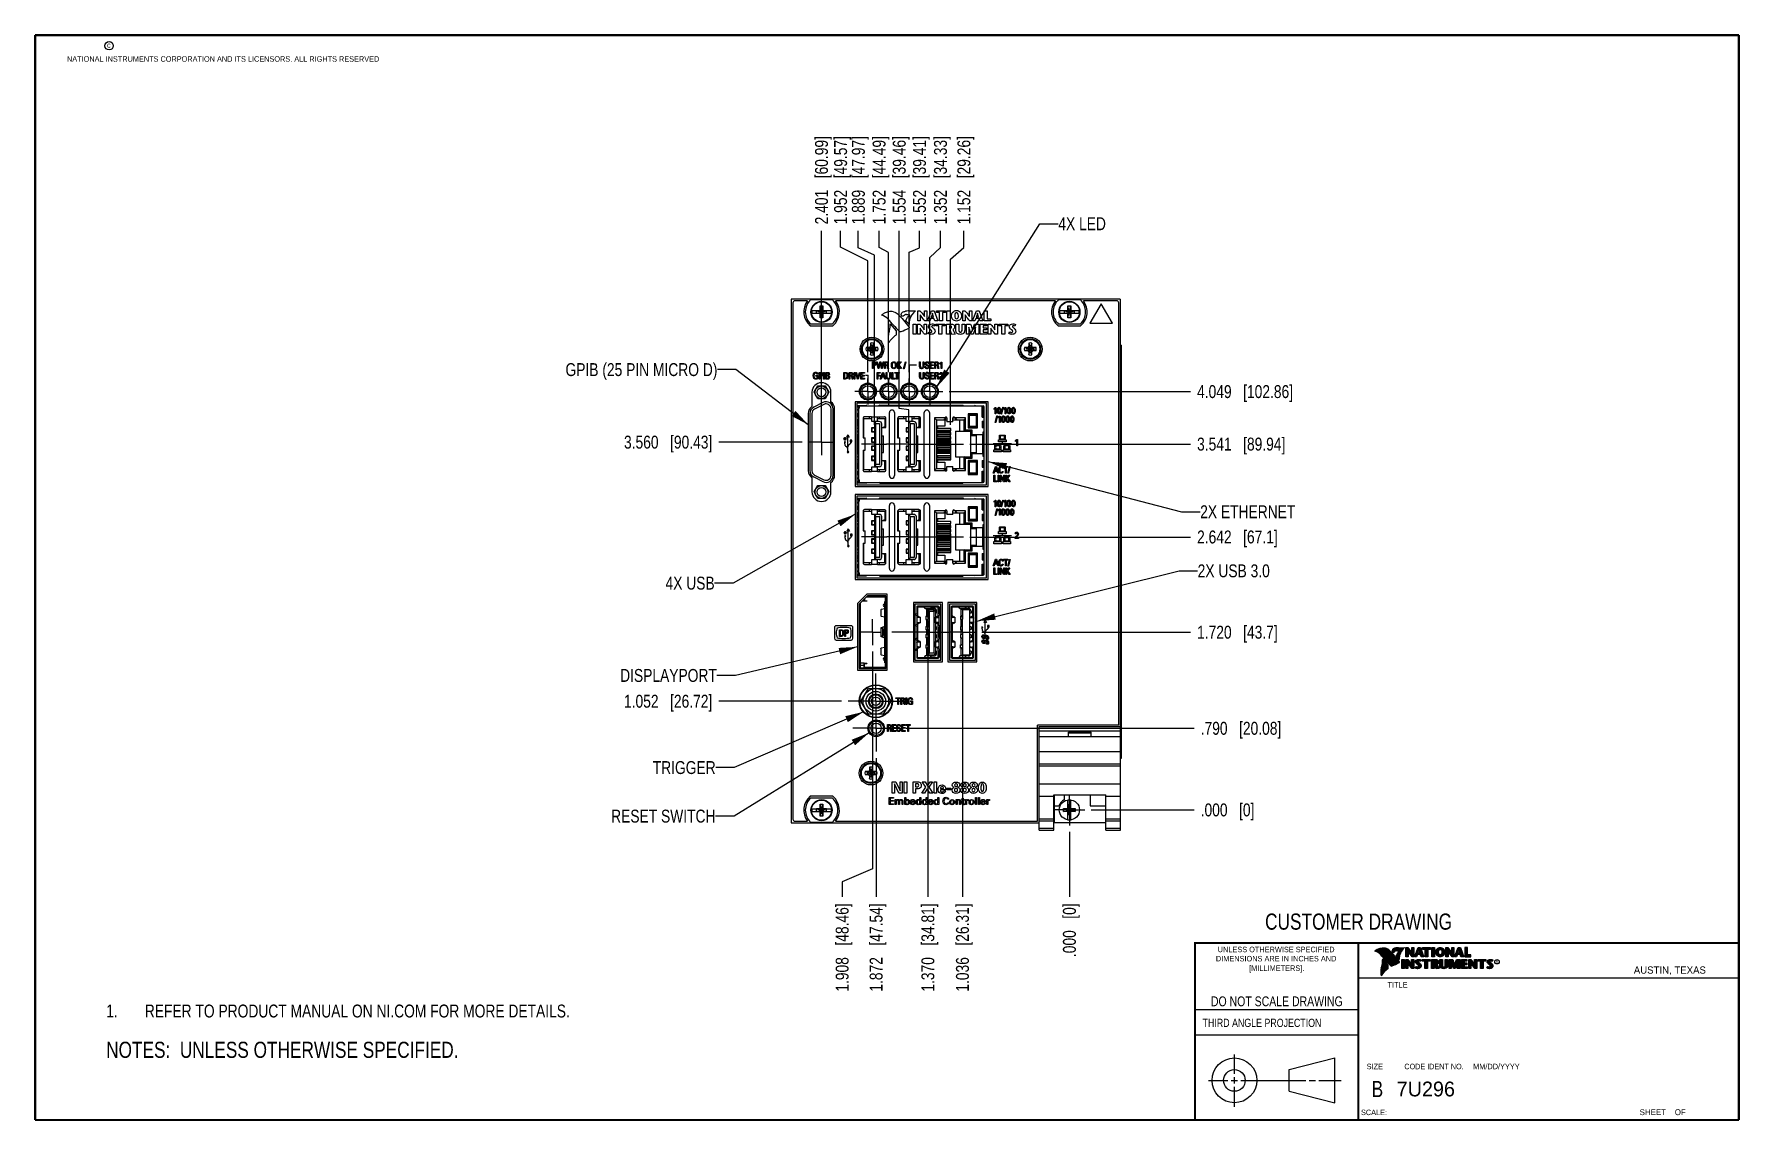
# Model space of a CAD drawing. Header units: inches. Extents: x 0.2 to 16.8, y 0.2 to 10.8.
import ezdxf

# ---------------------------------------------------------------- set-up
doc = ezdxf.new("R2010")
doc.units = ezdxf.units.IN
doc.header["$LTSCALE"] = 0.935
doc.header["$MEASUREMENT"] = 0
doc.linetypes.add('CENTER', pattern=[0.6, 0.375, -0.075, 0.075, -0.075])
doc.layers.get('0').update_dxf_attribs({"linetype": 'CONTINUOUS'})
for name, color, linetype in [('02___PRT_ALL_AXES', 7, 'CONTINUOUS'), ('DEFAULT_1', 7, 'CENTER'), ('DETAIL', 7, 'CONTINUOUS'), ('DIMENSIONS', 7, 'CONTINUOUS')]:
    doc.layers.add(name, color=color, linetype=linetype)
doc.styles.get("Standard").update_dxf_attribs({"font": 'txt', "width": 0.8})
doc.styles.add('TEXTSTYLE_2', font='txt')
doc.styles.add('TEXTSTYLE_3', font='txt', dxfattribs={"width": 0.95})
doc.dimstyles.new('DIMSTYLE_1', dxfattribs={"dimtxt": 0.125, "dimasz": 0.18, "dimexe": 0.125, "dimexo": 0.0625, "dimgap": 0.09, "dimtad": 0, "dimtih": 1, "dimtoh": 1, "dimdec": 3, "dimzin": 4, "dimdsep": 46, "dimtxsty": 'STANDARD', "dimblk": '_FILLED', "dimblk1": '_FILLED', "dimblk2": '_FILLED', "dimcen": 0.09, "dimadec": 0, "dimazin": 0, "dimtp": 0.001, "dimtm": 0.001, "dimtfac": 1, "dimtdec": 3, "dimtofl": 0, "dimtmove": 0, "dimatfit": 3, "dimldrblk": '_FILLED', "dimfxl": 1, "dimtolj": 1, "dimtzin": 4, "dimarcsym": 0})
doc.dimstyles.get("Standard").update_dxf_attribs({"dimtxt": 0.125, "dimasz": 0.18, "dimexe": 0.125, "dimexo": 0.0625, "dimgap": 0.09, "dimtad": 0, "dimtih": 1, "dimtoh": 1, "dimdec": 3, "dimzin": 4, "dimdsep": 46, "dimtxsty": 'STANDARD', "dimblk": '_FILLED', "dimblk1": '_FILLED', "dimblk2": '_FILLED', "dimcen": 0.09, "dimadec": 0, "dimazin": 0, "dimtol": 1, "dimtp": 0.01, "dimtm": 0.01, "dimtfac": 1, "dimtdec": 3, "dimtofl": 0, "dimtmove": 0, "dimatfit": 3, "dimldrblk": '_FILLED', "dimfxl": 1, "dimtolj": 1, "dimtzin": 4, "dimarcsym": 0})

msp = doc.modelspace()

# ---------------------------------------------------------------- texts
at = {"color": 2, "linetype": 'CONTINUOUS', "attachment_point": 1, "line_spacing_factor": 0.9}
for s, insert, char_height, width in [('c', (0.946, 10.6893), 0.053, 0.0424), ('NATIONAL INSTRUMENTS CORPORATION AND ITS LICENSORS. ALL RIGHTS RESERVED', (0.5583, 10.5546), 0.053, 3.0104), ('THIRD ANGLE PROJECTION', (11.5564, 1.2384), 0.08, 1.408)]:
    msp.add_mtext(s, dxfattribs=dict(at, insert=insert, char_height=char_height, width=width))
at = {"color": 7, "linetype": 'CONTINUOUS', "attachment_point": 2, "line_spacing_factor": 0.9}
for s, insert, char_height, width in [('CUSTOMER DRAWING', (13.0668, 2.2564), 0.15625, 2), ('DO NOT SCALE DRAWING', (12.2754, 1.4542), 0.095, 1.52), ('B', (13.2497, 0.6361), 0.1562, 0.125)]:
    msp.add_mtext(s, dxfattribs=dict(at, insert=insert, char_height=char_height, width=width))
at = {"color": 2, "linetype": 'CONTINUOUS', "line_spacing_factor": 0.9}
for s, insert, char_height, width, attachment_point, style in [('DIMENSIONS ARE IN INCHES AND', (12.2688, 1.8465), 0.053254, 1.491112, 2, 'TEXTSTYLE_2'), ('UNLESS OTHERWISE SPECIFIED', (12.2688, 1.9352), 0.053254, 1.384604, 2, 'TEXTSTYLE_2'), ('[MILLIMETERS].', (12.2746, 1.7548), 0.053254, 0.745556, 2, 'TEXTSTYLE_2'), ('R', (14.3971, 1.8), 0.0217, 0.021738, 1, 'TEXTSTYLE_2'), ('AUSTIN, TEXAS', (15.7327, 1.7441), 0.069617, 0.905021, 1, 'TEXTSTYLE_2'), ('TITLE', (13.3474, 1.593), 0.05325, 0.26627, 1, 'TEXTSTYLE_2'), ('SIZE', (13.1451, 0.8027), 0.05325, 0.213016, 1, 'TEXTSTYLE_2'), ('CODE IDENT NO.', (13.7978, 0.8027), 0.053254, 0.708278, 2, 'TEXTSTYLE_3'), ('MM/DD/YYYY', (14.1765, 0.8027), 0.05325, 0.53254, 1, 'TEXTSTYLE_2'), ('SCALE:', (13.0904, 0.3585), 0.05325, 0.319524, 1, 'TEXTSTYLE_2'), ('SHEET    OF', (15.7892, 0.3625), 0.057262, 0.629882, 1, 'TEXTSTYLE_2')]:
    msp.add_mtext(s, dxfattribs=dict(at, insert=insert, char_height=char_height, width=width, attachment_point=attachment_point, style=style))
at = {"color": 7, "linetype": 'CONTINUOUS', "insert": (13.4363, 0.6298), "char_height": 0.14316, "width": 0.715775, "attachment_point": 1, "line_spacing_factor": 0.9, "style": 'TEXTSTYLE_2'}
msp.add_mtext('7U296', dxfattribs=at)
at = {"layer": 'DETAIL', "color": 2, "linetype": 'CONTINUOUS', "char_height": 0.125, "line_spacing_factor": 0.9}
for s, insert, width, attachment_point in [('4X LED', (10.1592, 8.9957), 0.6, 1), ('GPIB (25 PIN MICRO D)', (6.8575, 7.5838), 2.1, 3), ('2X ETHERNET', (11.5331, 6.2079), 1.1, 1), ('2X USB 3.0', (11.5086, 5.6362), 1, 1), ('4X USB', (6.8309, 5.5172), 0.6, 3), ('DISPLAYPORT', (6.852, 4.6237), 1.1, 3), ('TRIGGER', (6.8407, 3.7319), 0.7, 3), ('RESET SWITCH', (6.8387, 3.2621), 1.2, 3)]:
    msp.add_mtext(s, dxfattribs=dict(at, insert=insert, width=width, attachment_point=attachment_point))

# ---------------------------------------------------------------- blocks, each defined once
blk = doc.blocks.new('SYMBOL_16_BL0', base_point=(3.675, 1.312))
at = {"color": 2, "linetype": 'CONTINUOUS', "width": 0.8}
for s, p in [('1.', (0.938, 1.25)), ('REFER TO PRODUCT MANUAL ON NI.COM FOR MORE DETAILS.', (1.312, 1.25))]:
    blk.add_text(s, height=0.125, dxfattribs=at).set_placement(p)
blk = doc.blocks.new('*D0')
at = {"layer": 'DIMENSIONS', "color": 2, "linetype": 'CONTINUOUS'}
blk.add_line((8.682, 4.05), (11.475, 4.05), dxfattribs=at)
at = {"layer": 'DIMENSIONS', "color": 2, "linetype": 'CONTINUOUS', "insert": (11.538, 4.112), "char_height": 0.125, "width": 1.225, "attachment_point": 1, "line_spacing_factor": 0.9}
blk.add_mtext('.790{\\Ftxt.shx;\\W1.000000;\\H0.125000; }[20.08]', dxfattribs=at)
blk = doc.blocks.new('_FILLED')
at = {"color": 0, "linetype": 'BYBLOCK'}
blk.add_solid([(0, 0), (-1, 0.174), (-1, -0.174)], dxfattribs=at)
blk = doc.blocks.new('*D1')
at = {"layer": 'DIMENSIONS', "color": 2, "linetype": 'CONTINUOUS'}
blk.add_line((8.395, 3.762), (8.395, 2.417), dxfattribs=at)
at = {"layer": 'DIMENSIONS', "color": 2, "linetype": 'CONTINUOUS', "insert": (8.332, 2.355), "char_height": 0.125, "width": 1.325, "attachment_point": 3, "rotation": 90, "line_spacing_factor": 0.9}
blk.add_mtext('1.872{\\Ftxt.shx;\\W1.000000;\\H0.125000; }[47.54]', dxfattribs=at)
blk = doc.blocks.new('*D2')
at = {"layer": 'DIMENSIONS', "color": 2, "linetype": 'CONTINUOUS'}
blk.add_line((10.478, 3.259), (11.475, 3.259), dxfattribs=at)
at = {"layer": 'DIMENSIONS', "color": 2, "linetype": 'CONTINUOUS', "insert": (11.538, 3.322), "char_height": 0.125, "width": 0.825, "attachment_point": 1, "line_spacing_factor": 0.9}
blk.add_mtext('.000{\\Ftxt.shx;\\W1.000000;\\H0.125000; }[0]', dxfattribs=at)
blk = doc.blocks.new('*D3')
at = {"layer": 'DIMENSIONS', "color": 2, "linetype": 'CONTINUOUS'}
blk.add_line((10.266, 3.047), (10.266, 2.417), dxfattribs=at)
at = {"layer": 'DIMENSIONS', "color": 2, "linetype": 'CONTINUOUS', "insert": (10.204, 2.355), "char_height": 0.125, "width": 0.825, "attachment_point": 3, "rotation": 90, "line_spacing_factor": 0.9}
blk.add_mtext('.000{\\Ftxt.shx;\\W1.000000;\\H0.125000; }[0]', dxfattribs=at)
blk = doc.blocks.new('*D4')
at = {"layer": 'DIMENSIONS', "color": 2, "linetype": 'CONTINUOUS'}
blk.add_line((9.418, 4.98), (11.44, 4.98), dxfattribs=at)
at = {"layer": 'DIMENSIONS', "color": 2, "linetype": 'CONTINUOUS', "insert": (11.503, 5.042), "char_height": 0.125, "width": 1.225, "attachment_point": 1, "line_spacing_factor": 0.9}
blk.add_mtext('1.720{\\Ftxt.shx;\\W1.000000;\\H0.125000; }[43.7]', dxfattribs=at)
blk = doc.blocks.new('*D5')
at = {"layer": 'DIMENSIONS', "color": 2, "linetype": 'CONTINUOUS'}
blk.add_line((9.302, 5.901), (11.44, 5.901), dxfattribs=at)
at = {"layer": 'DIMENSIONS', "color": 2, "linetype": 'CONTINUOUS', "insert": (11.503, 5.964), "char_height": 0.125, "width": 1.225, "attachment_point": 1, "line_spacing_factor": 0.9}
blk.add_mtext('2.642{\\Ftxt.shx;\\W1.000000;\\H0.125000; }[67.1]', dxfattribs=at)
blk = doc.blocks.new('*D6')
at = {"layer": 'DIMENSIONS', "color": 2, "linetype": 'CONTINUOUS'}
blk.add_line((9.302, 6.8), (11.44, 6.8), dxfattribs=at)
at = {"layer": 'DIMENSIONS', "color": 2, "linetype": 'CONTINUOUS', "insert": (11.503, 6.863), "char_height": 0.125, "width": 1.325, "attachment_point": 1, "line_spacing_factor": 0.9}
blk.add_mtext('3.541{\\Ftxt.shx;\\W1.000000;\\H0.125000; }[89.94]', dxfattribs=at)
blk = doc.blocks.new('*D7')
at = {"layer": 'DIMENSIONS', "color": 2, "linetype": 'CONTINUOUS'}
blk.add_line((9.102, 7.309), (11.44, 7.309), dxfattribs=at)
at = {"layer": 'DIMENSIONS', "color": 2, "linetype": 'CONTINUOUS', "insert": (11.503, 7.371), "char_height": 0.125, "width": 1.425, "attachment_point": 1, "line_spacing_factor": 0.9}
blk.add_mtext('4.049{\\Ftxt.shx;\\W1.000000;\\H0.125000; }[102.86]', dxfattribs=at)
blk = doc.blocks.new('*D8')
at = {"layer": 'DIMENSIONS', "color": 2, "linetype": 'CONTINUOUS'}
blk.add_line((7.678, 6.82), (6.871, 6.82), dxfattribs=at)
at = {"layer": 'DIMENSIONS', "color": 2, "linetype": 'CONTINUOUS', "insert": (6.808, 6.882), "char_height": 0.125, "width": 1.325, "attachment_point": 3, "line_spacing_factor": 0.9}
blk.add_mtext('3.560{\\Ftxt.shx;\\W1.000000;\\H0.125000; }[90.43]', dxfattribs=at)
blk = doc.blocks.new('*D9')
at = {"layer": 'DIMENSIONS', "color": 2, "linetype": 'CONTINUOUS'}
blk.add_line((8.06, 4.311), (6.871, 4.311), dxfattribs=at)
at = {"layer": 'DIMENSIONS', "color": 2, "linetype": 'CONTINUOUS', "insert": (6.808, 4.374), "char_height": 0.125, "width": 1.325, "attachment_point": 3, "line_spacing_factor": 0.9}
blk.add_mtext('1.052{\\Ftxt.shx;\\W1.000000;\\H0.125000; }[26.72]', dxfattribs=at)
blk = doc.blocks.new('*D10')
at = {"layer": 'DIMENSIONS', "color": 2, "linetype": 'CONTINUOUS'}
blk.add_line((9.231, 4.792), (9.231, 2.417), dxfattribs=at)
at = {"layer": 'DIMENSIONS', "color": 2, "linetype": 'CONTINUOUS', "insert": (9.168, 2.355), "char_height": 0.125, "width": 1.325, "attachment_point": 3, "rotation": 90, "line_spacing_factor": 0.9}
blk.add_mtext('1.036{\\Ftxt.shx;\\W1.000000;\\H0.125000; }[26.31]', dxfattribs=at)
blk = doc.blocks.new('*D11')
at = {"layer": 'DIMENSIONS', "color": 2, "linetype": 'CONTINUOUS'}
blk.add_line((8.896, 4.792), (8.896, 2.417), dxfattribs=at)
at = {"layer": 'DIMENSIONS', "color": 2, "linetype": 'CONTINUOUS', "insert": (8.833, 2.355), "char_height": 0.125, "width": 1.325, "attachment_point": 3, "rotation": 90, "line_spacing_factor": 0.9}
blk.add_mtext('1.370{\\Ftxt.shx;\\W1.000000;\\H0.125000; }[34.81]', dxfattribs=at)
blk = doc.blocks.new('*D12')
at = {"layer": 'DIMENSIONS', "color": 2, "linetype": 'CONTINUOUS'}
for p, q in [((8.358, 4.792), (8.358, 2.689)), ((8.358, 2.689), (8.065, 2.564)), ((8.065, 2.564), (8.065, 2.417))]:
    blk.add_line(p, q, dxfattribs=at)
at = {"layer": 'DIMENSIONS', "color": 2, "linetype": 'CONTINUOUS', "insert": (8.003, 2.355), "char_height": 0.125, "width": 1.325, "attachment_point": 3, "rotation": 90, "line_spacing_factor": 0.9}
blk.add_mtext('1.908{\\Ftxt.shx;\\W1.000000;\\H0.125000; }[48.46]', dxfattribs=at)
blk = doc.blocks.new('*D13')
at = {"layer": 'DIMENSIONS', "color": 2, "linetype": 'CONTINUOUS'}
blk.add_line((7.865, 6.882), (7.865, 8.865), dxfattribs=at)
at = {"layer": 'DIMENSIONS', "color": 2, "linetype": 'CONTINUOUS', "insert": (7.803, 8.927), "char_height": 0.125, "width": 1.325, "attachment_point": 1, "rotation": 90, "line_spacing_factor": 0.9}
blk.add_mtext('2.401{\\Ftxt.shx;\\W1.000000;\\H0.125000; }[60.99]', dxfattribs=at)
blk = doc.blocks.new('*D14')
at = {"layer": 'DIMENSIONS', "color": 2, "linetype": 'CONTINUOUS'}
for p, q in [((8.222, 8.7), (8.222, 8.865)), ((8.378, 8.63), (8.222, 8.7)), ((8.378, 6.988), (8.378, 8.63))]:
    blk.add_line(p, q, dxfattribs=at)
at = {"layer": 'DIMENSIONS', "color": 2, "linetype": 'CONTINUOUS', "insert": (8.16, 8.927), "char_height": 0.125, "width": 1.325, "attachment_point": 1, "rotation": 90, "line_spacing_factor": 0.9}
blk.add_mtext('1.889{\\Ftxt.shx;\\W1.000000;\\H0.125000; }[47.97]', dxfattribs=at)
blk = doc.blocks.new('*D15')
at = {"layer": 'DIMENSIONS', "color": 2, "linetype": 'CONTINUOUS'}
for p, q in [((8.619, 7.144), (8.619, 8.865)), ((8.713, 7.131), (8.619, 7.144)), ((8.713, 6.988), (8.713, 7.131))]:
    blk.add_line(p, q, dxfattribs=at)
at = {"layer": 'DIMENSIONS', "color": 2, "linetype": 'CONTINUOUS', "insert": (8.556, 8.927), "char_height": 0.125, "width": 1.325, "attachment_point": 1, "rotation": 90, "line_spacing_factor": 0.9}
blk.add_mtext('1.554{\\Ftxt.shx;\\W1.000000;\\H0.125000; }[39.46]', dxfattribs=at)
blk = doc.blocks.new('*D16')
at = {"layer": 'DIMENSIONS', "color": 2, "linetype": 'CONTINUOUS'}
for p, q in [((9.245, 8.703), (9.245, 8.865)), ((9.114, 8.589), (9.245, 8.703)), ((9.114, 6.988), (9.114, 8.589))]:
    blk.add_line(p, q, dxfattribs=at)
at = {"layer": 'DIMENSIONS', "color": 2, "linetype": 'CONTINUOUS', "insert": (9.182, 8.927), "char_height": 0.125, "width": 1.325, "attachment_point": 1, "rotation": 90, "line_spacing_factor": 0.9}
blk.add_mtext('1.152{\\Ftxt.shx;\\W1.000000;\\H0.125000; }[29.26]', dxfattribs=at)
blk = doc.blocks.new('*D17')
at = {"layer": 'DIMENSIONS', "color": 2, "linetype": 'CONTINUOUS'}
for p, q in [((9.017, 8.703), (9.017, 8.865)), ((8.915, 8.606), (9.017, 8.703)), ((8.915, 7.496), (8.915, 8.606))]:
    blk.add_line(p, q, dxfattribs=at)
at = {"layer": 'DIMENSIONS', "color": 2, "linetype": 'CONTINUOUS', "insert": (8.955, 8.927), "char_height": 0.125, "width": 1.325, "attachment_point": 1, "rotation": 90, "line_spacing_factor": 0.9}
blk.add_mtext('1.352{\\Ftxt.shx;\\W1.000000;\\H0.125000; }[34.33]', dxfattribs=at)
blk = doc.blocks.new('*D18')
at = {"layer": 'DIMENSIONS', "color": 2, "linetype": 'CONTINUOUS'}
for p, q in [((8.814, 8.7), (8.814, 8.865)), ((8.715, 8.658), (8.814, 8.7)), ((8.715, 7.496), (8.715, 8.658))]:
    blk.add_line(p, q, dxfattribs=at)
at = {"layer": 'DIMENSIONS', "color": 2, "linetype": 'CONTINUOUS', "insert": (8.752, 8.927), "char_height": 0.125, "width": 1.325, "attachment_point": 1, "rotation": 90, "line_spacing_factor": 0.9}
blk.add_mtext('1.552{\\Ftxt.shx;\\W1.000000;\\H0.125000; }[39.41]', dxfattribs=at)
blk = doc.blocks.new('*D19')
at = {"layer": 'DIMENSIONS', "color": 2, "linetype": 'CONTINUOUS'}
for p, q in [((8.423, 8.704), (8.423, 8.865)), ((8.515, 8.654), (8.423, 8.704)), ((8.515, 7.496), (8.515, 8.654))]:
    blk.add_line(p, q, dxfattribs=at)
at = {"layer": 'DIMENSIONS', "color": 2, "linetype": 'CONTINUOUS', "insert": (8.361, 8.927), "char_height": 0.125, "width": 1.325, "attachment_point": 1, "rotation": 90, "line_spacing_factor": 0.9}
blk.add_mtext('1.752{\\Ftxt.shx;\\W1.000000;\\H0.125000; }[44.49]', dxfattribs=at)
blk = doc.blocks.new('*D20')
at = {"layer": 'DIMENSIONS', "color": 2, "linetype": 'CONTINUOUS'}
for p, q in [((8.05, 8.705), (8.05, 8.865)), ((8.315, 8.575), (8.05, 8.705)), ((8.315, 7.496), (8.315, 8.575))]:
    blk.add_line(p, q, dxfattribs=at)
at = {"layer": 'DIMENSIONS', "color": 2, "linetype": 'CONTINUOUS', "insert": (7.988, 8.927), "char_height": 0.125, "width": 1.325, "attachment_point": 1, "rotation": 90, "line_spacing_factor": 0.9}
blk.add_mtext('1.952{\\Ftxt.shx;\\W1.000000;\\H0.125000; }[49.57]', dxfattribs=at)
blk = doc.blocks.new('SYMBOL_4_BL1', base_point=(3.1215, 0.9375))
at = {"layer": 'DETAIL', "color": 2, "linetype": 'CONTINUOUS', "width": 0.8}
blk.add_text('NOTES:  UNLESS OTHERWISE SPECIFIED.', height=0.156, dxfattribs=at).set_placement((0.9375, 0.8595))

# ---------------------------------------------------------------- dimensions: what is measured, and where the dimension line sits
at = {"layer": 'DIMENSIONS', "color": 2, "linetype": 'CONTINUOUS'}
for feature_location, offset, dtype, origin, picture, middle in [((7.8653, 6.8823), (0, 1.9826), 1, (10.2663, 6.8198), '*D13', (7.8653, 9.59)), ((8.3147753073, 7.4963416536), (-0.2647017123, 1.3686215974), 0, (10.2662753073, 7.4338416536), '*D20', (8.050073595, 9.589963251)), ((8.3777753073, 6.9877967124), (-0.1557669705, 1.8771665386), 0, (10.2662753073, 6.9252967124), '*D14', (8.2220083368, 9.589963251)), ((8.5147753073, 7.4963416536), (-0.0914934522, 1.3686215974), 0, (10.2662753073, 7.4338416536), '*D19', (8.4232818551, 9.589963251)), ((8.7127753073, 6.9877967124), (-0.0940521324, 1.8771665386), 0, (10.2662753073, 6.9252967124), '*D15', (8.6187231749, 9.589963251)), ((8.7147753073, 7.4963416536), (0.0995100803, 1.3686215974), 0, (10.2662753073, 7.4338416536), '*D18', (8.8142853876, 9.589963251)), ((8.9147753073, 7.4963416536), (0.1023685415, 1.3686215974), 0, (10.2662753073, 7.4338416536), '*D17', (9.0171438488, 9.589963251)), ((9.1142753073, 6.9877967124), (0.1302967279, 1.8771665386), 0, (10.2662753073, 6.9252967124), '*D16', (9.2445720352, 9.589963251)), ((9.1023, 7.3088), (2.3382, 0), 0, (9.0398, 3.2594), '*D7', (12.2154, 7.3088)), ((7.6777, 6.8198), (-0.8068, 0), 0, (7.7402, 3.2594), '*D8', (6.1458, 6.8198)), ((9.3019, 6.8002), (2.1386, 0), 0, (9.2394, 3.2594), '*D6', (12.1654, 6.8002)), ((9.3024, 5.9013), (2.1381, 0), 0, (9.2399, 3.2594), '*D5', (12.1154, 5.9013)), ((9.418, 4.9798), (2.0224, 0), 0, (9.3555, 3.2594), '*D4', (12.1154, 4.9798)), ((8.3584760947, 4.7922702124), (-0.2930331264, -2.3749183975), 0, (10.2662753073, 4.8547702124), '*D12', (8.0654429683, 1.6923518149)), ((8.8959, 4.7923), (0, -2.3749), 1, (10.2663, 4.8548), '*D11', (8.8959, 1.6924)), ((9.2305, 4.7923), (0, -2.3749), 1, (10.2663, 4.8548), '*D10', (9.2305, 1.6924)), ((8.0599, 4.3113), (-1.1891, 0), 0, (8.1224, 3.2594), '*D9', (6.1458, 4.3113)), ((8.6823, 4.0498), (2.7929, 0), 0, (10.4158, 3.2594), '*D0', (12.1502, 4.0498)), ((8.3947753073, 3.7622930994), (0, -1.3449412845), 1, (10.2662753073, 3.1099145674), '*D1', (8.3947753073, 1.6923518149)), ((10.4782831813, 3.2594224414), (0.996886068, 0), 0, (10.4157831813, 3.2594224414), '*D2', (11.9501692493, 3.2594224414)), ((10.2662753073, 3.0474145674), (0, -0.6300627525), 1, (10.2662753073, 3.1099145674), '*D3', (10.2662753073, 1.9423518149))]:
    dim = msp.add_ordinate_dim(feature_location=feature_location, offset=offset, dtype=dtype, origin=origin, dimstyle='DIMSTYLE_1', override={"dimtad": 1, "dimtih": 0, "dimtoh": 0}, dxfattribs=at)
    dim.commit()
    dim.dimension.update_dxf_attribs({"geometry": picture, "text_midpoint": middle})

# ---------------------------------------------------------------- linework, layer by layer
at = {"color": 7, "linetype": 'CONTINUOUS'}
for p, q in [((7.5733, 8.2021), (7.5733, 3.1351)), ((10.7593, 8.2021), (7.5733, 8.2021)), ((7.5883, 8.1671), (7.5883, 3.1701)), ((7.7307, 8.1871), (7.6083, 8.1871)), ((7.7625, 8.1986), (7.97, 8.1986)), ((7.8525, 8.023), (7.8801, 8.1372)), ((7.8525, 8.0939), (7.8525, 8.1372)), ((7.8801, 8.023), (7.8525, 8.1372)), ((7.8525, 8.1372), (7.8801, 8.1372)), ((7.8801, 8.1372), (7.8801, 8.0939)), ((10.1307, 8.1871), (8.0018, 8.1871)), ((10.1625, 8.1986), (10.37, 8.1986)), ((10.2525, 8.023), (10.2801, 8.1372)), ((10.2525, 8.0939), (10.2525, 8.1372)), ((10.2801, 8.023), (10.2525, 8.1372)), ((10.2525, 8.1372), (10.2801, 8.1372)), ((10.2801, 8.1372), (10.2801, 8.0939)), ((10.7243, 8.1871), (10.4018, 8.1871)), ((10.7443, 4.0811), (10.7443, 8.1671)), ((10.7593, 8.2021), (10.7593, 4.0664)), ((7.7573, 7.9462), (7.9753, 7.9462)), ((7.97, 7.9616), (7.7625, 7.9616)), ((7.7716, 8.0939), (7.8546, 8.0939)), ((7.7716, 8.0664), (7.8546, 8.0664)), ((7.8178, 8.0684), (7.8178, 8.0918)), ((7.8178, 8.0918), (7.9148, 8.0684)), ((7.8546, 8.0918), (7.8178, 8.0918)), ((7.8178, 8.0684), (7.9148, 8.0918)), ((7.8178, 8.0684), (7.8546, 8.0684)), ((7.8525, 8.023), (7.8525, 8.0664)), ((7.8801, 8.023), (7.8525, 8.023)), ((7.8546, 8.0939), (7.8546, 8.0918)), ((7.8546, 8.0684), (7.878, 8.0918)), ((7.878, 8.0684), (7.8546, 8.0918)), ((7.8546, 8.0664), (7.8546, 8.0684)), ((7.878, 8.0939), (7.878, 8.0918)), ((7.878, 8.0939), (7.9609, 8.0939)), ((7.9148, 8.0918), (7.878, 8.0918)), ((7.878, 8.0664), (7.878, 8.0684)), ((7.878, 8.0684), (7.9148, 8.0684)), ((7.878, 8.0664), (7.9609, 8.0664)), ((7.8801, 8.0664), (7.8801, 8.023)), ((7.9148, 8.0684), (7.9148, 8.0918)), ((10.1573, 7.9462), (10.3753, 7.9462)), ((10.37, 7.9616), (10.1625, 7.9616)), ((10.1716, 8.0939), (10.2546, 8.0939)), ((10.1716, 8.0664), (10.2546, 8.0664)), ((10.2178, 8.0684), (10.2178, 8.0918)), ((10.2178, 8.0684), (10.3148, 8.0918)), ((10.2546, 8.0918), (10.2178, 8.0918)), ((10.2178, 8.0918), (10.3148, 8.0684)), ((10.2178, 8.0684), (10.2546, 8.0684)), ((10.2525, 8.023), (10.2525, 8.0664)), ((10.2801, 8.023), (10.2525, 8.023)), ((10.2546, 8.0939), (10.2546, 8.0918)), ((10.2546, 8.0684), (10.278, 8.0918)), ((10.2546, 8.0918), (10.278, 8.0684)), ((10.2546, 8.0664), (10.2546, 8.0684)), ((10.278, 8.0939), (10.278, 8.0918)), ((10.278, 8.0939), (10.3609, 8.0939)), ((10.3148, 8.0918), (10.278, 8.0918)), ((10.278, 8.0664), (10.278, 8.0684)), ((10.278, 8.0684), (10.3148, 8.0684)), ((10.278, 8.0664), (10.3609, 8.0664)), ((10.2801, 8.0664), (10.2801, 8.023)), ((10.3148, 8.0684), (10.3148, 8.0918)), ((8.34, 7.7773), (8.34, 7.7481)), ((8.34, 7.7773), (8.3473, 7.755)), ((8.3691, 7.7773), (8.3618, 7.755)), ((8.3691, 7.7481), (8.3691, 7.7773)), ((9.8729, 7.7773), (9.8729, 7.7481)), ((9.8729, 7.7773), (9.8802, 7.755)), ((9.9021, 7.7773), (9.8948, 7.755)), ((9.9021, 7.7481), (9.9021, 7.7773)), ((8.2979, 7.7352), (8.3202, 7.7279)), ((8.3271, 7.7352), (8.2979, 7.7352)), ((8.2979, 7.7061), (8.3202, 7.7134)), ((8.2979, 7.7061), (8.3271, 7.7061)), ((8.3202, 7.7279), (8.3889, 7.7134)), ((8.3202, 7.7134), (8.3889, 7.7279)), ((8.3217, 7.7279), (8.3202, 7.7279)), ((8.3202, 7.7134), (8.3217, 7.7134)), ((8.3379, 7.7373), (8.3217, 7.7279)), ((8.3271, 7.7352), (8.3217, 7.7279)), ((8.3217, 7.7279), (8.3874, 7.7134)), ((8.3217, 7.7134), (8.3874, 7.7279)), ((8.3271, 7.7061), (8.3217, 7.7134)), ((8.3217, 7.7134), (8.3379, 7.704)), ((8.3352, 7.7399), (8.3271, 7.7352)), ((8.3271, 7.7061), (8.3352, 7.7013)), ((8.34, 7.7481), (8.3352, 7.7399)), ((8.3352, 7.7013), (8.3738, 7.7399)), ((8.3738, 7.7013), (8.3352, 7.7399)), ((8.3352, 7.7013), (8.34, 7.6932)), ((8.3473, 7.7535), (8.3379, 7.7373)), ((8.3379, 7.704), (8.3473, 7.6878)), ((8.34, 7.7481), (8.3473, 7.7535)), ((8.34, 7.6932), (8.34, 7.664)), ((8.34, 7.6932), (8.3473, 7.6878)), ((8.34, 7.664), (8.3473, 7.6863)), ((8.3473, 7.6863), (8.3618, 7.755)), ((8.3473, 7.755), (8.3473, 7.7535)), ((8.3618, 7.6863), (8.3473, 7.755)), ((8.3473, 7.6878), (8.3618, 7.7535)), ((8.3618, 7.6878), (8.3473, 7.7535)), ((8.3473, 7.6878), (8.3473, 7.6863)), ((8.3618, 7.7535), (8.3618, 7.755)), ((8.3712, 7.7373), (8.3618, 7.7535)), ((8.3691, 7.7481), (8.3618, 7.7535)), ((8.3618, 7.6878), (8.3712, 7.704)), ((8.3691, 7.6932), (8.3618, 7.6878)), ((8.3618, 7.6863), (8.3618, 7.6878)), ((8.3691, 7.664), (8.3618, 7.6863)), ((8.3738, 7.7399), (8.3691, 7.7481)), ((8.3691, 7.6932), (8.3738, 7.7013)), ((8.3691, 7.664), (8.3691, 7.6932)), ((8.3874, 7.7279), (8.3712, 7.7373)), ((8.3712, 7.704), (8.3874, 7.7134)), ((8.382, 7.7352), (8.3738, 7.7399)), ((8.3738, 7.7013), (8.382, 7.7061)), ((8.382, 7.7352), (8.3874, 7.7279)), ((8.4112, 7.7352), (8.382, 7.7352)), ((8.382, 7.7061), (8.3874, 7.7134)), ((8.382, 7.7061), (8.4112, 7.7061)), ((8.3889, 7.7279), (8.3874, 7.7279)), ((8.3874, 7.7134), (8.3889, 7.7134)), ((8.4112, 7.7352), (8.3889, 7.7279)), ((8.4112, 7.7061), (8.3889, 7.7134)), ((9.86, 7.7352), (9.8309, 7.7352)), ((9.8309, 7.7352), (9.8532, 7.7279)), ((9.8309, 7.7061), (9.8532, 7.7134)), ((9.8309, 7.7061), (9.86, 7.7061)), ((9.8532, 7.7134), (9.9218, 7.7279)), ((9.8547, 7.7279), (9.8532, 7.7279)), ((9.8532, 7.7279), (9.9218, 7.7134)), ((9.8532, 7.7134), (9.8547, 7.7134)), ((9.8709, 7.7373), (9.8547, 7.7279)), ((9.86, 7.7352), (9.8547, 7.7279)), ((9.8547, 7.7134), (9.9204, 7.7279)), ((9.8547, 7.7279), (9.9204, 7.7134)), ((9.86, 7.7061), (9.8547, 7.7134)), ((9.8547, 7.7134), (9.8709, 7.704)), ((9.8682, 7.7399), (9.86, 7.7352)), ((9.86, 7.7061), (9.8682, 7.7013)), ((9.8729, 7.7481), (9.8682, 7.7399)), ((9.8682, 7.7013), (9.9068, 7.7399)), ((9.8682, 7.7399), (9.9068, 7.7013)), ((9.8682, 7.7013), (9.8729, 7.6932)), ((9.8802, 7.7535), (9.8709, 7.7373)), ((9.8709, 7.704), (9.8802, 7.6878)), ((9.8729, 7.7481), (9.8802, 7.7535)), ((9.8729, 7.6932), (9.8729, 7.664)), ((9.8729, 7.6932), (9.8802, 7.6878)), ((9.8729, 7.664), (9.8802, 7.6863)), ((9.8802, 7.6863), (9.8948, 7.755)), ((9.8802, 7.755), (9.8802, 7.7535)), ((9.8948, 7.6863), (9.8802, 7.755)), ((9.8802, 7.6878), (9.8948, 7.7535)), ((9.8948, 7.6878), (9.8802, 7.7535)), ((9.8802, 7.6878), (9.8802, 7.6863)), ((9.8948, 7.7535), (9.8948, 7.755)), ((9.9042, 7.7373), (9.8948, 7.7535)), ((9.9021, 7.7481), (9.8948, 7.7535)), ((9.8948, 7.6878), (9.9042, 7.704)), ((9.9021, 7.6932), (9.8948, 7.6878)), ((9.8948, 7.6863), (9.8948, 7.6878)), ((9.9021, 7.664), (9.8948, 7.6863)), ((9.9068, 7.7399), (9.9021, 7.7481)), ((9.9021, 7.6932), (9.9068, 7.7013)), ((9.9021, 7.664), (9.9021, 7.6932)), ((9.9204, 7.7279), (9.9042, 7.7373)), ((9.9042, 7.704), (9.9204, 7.7134)), ((9.915, 7.7352), (9.9068, 7.7399)), ((9.9068, 7.7013), (9.915, 7.7061)), ((9.915, 7.7352), (9.9204, 7.7279)), ((9.9441, 7.7352), (9.915, 7.7352)), ((9.915, 7.7061), (9.9204, 7.7134)), ((9.915, 7.7061), (9.9441, 7.7061)), ((9.9218, 7.7279), (9.9204, 7.7279)), ((9.9204, 7.7134), (9.9218, 7.7134)), ((9.9441, 7.7352), (9.9218, 7.7279)), ((9.9441, 7.7061), (9.9218, 7.7134)), ((10.7593, 7.7591), (10.771, 7.7591)), ((10.771, 3.7591), (10.771, 7.7591)), ((7.7733, 7.3023), (7.7733, 7.1645)), ((7.7931, 7.3023), (7.8292, 7.3648)), ((7.8292, 7.2398), (7.7931, 7.3023)), ((7.8292, 7.3648), (7.9014, 7.3648)), ((7.9014, 7.3648), (7.9374, 7.3023)), ((7.9374, 7.3023), (7.9014, 7.2398)), ((7.9573, 7.2099), (7.9573, 7.3023)), ((7.8789, 7.2024), (7.7899, 7.1571)), ((7.888, 7.1846), (7.799, 7.1392)), ((7.9014, 7.2398), (7.8292, 7.2398)), ((7.9578, 6.4978), (7.9578, 7.1418)), ((7.9778, 6.4978), (7.9778, 7.1418)), ((7.9928, 6.4978), (7.9928, 7.1418)), ((8.1918, 7.2102), (8.1918, 6.3902)), ((9.4798, 7.2102), (8.1918, 7.2102)), ((8.2068, 7.1952), (8.2068, 6.4052)), ((9.4648, 7.1952), (8.2068, 7.1952)), ((8.2068, 7.1752), (8.2998, 7.1752)), ((8.2068, 7.1702), (9.4318, 7.1702)), ((8.2068, 7.1622), (8.2267, 7.1622)), ((8.2267, 7.1622), (8.2197, 7.0841)), ((8.2248, 7.1405), (8.2198, 7.1372)), ((8.2198, 7.1242), (8.2198, 7.1372)), ((8.2198, 7.1242), (8.2233, 7.1242)), ((8.2258, 7.1612), (8.2258, 7.1514)), ((8.2268, 6.4382), (8.2268, 7.1622)), ((8.2348, 7.1472), (8.2268, 7.1472)), ((8.2348, 7.1472), (8.2348, 7.1702)), ((8.4298, 7.1782), (8.4218, 7.1702)), ((8.4298, 7.1782), (9.2338, 7.1782)), ((8.5228, 6.4951), (8.5228, 7.1052)), ((8.5728, 7.1052), (8.5728, 6.4952)), ((8.8608, 6.4952), (8.8608, 7.1052)), ((8.9108, 7.1052), (8.9108, 6.4952)), ((9.2338, 7.1782), (9.2418, 7.1702)), ((9.346, 7.1702), (9.3468, 7.1732)), ((9.3578, 7.1702), (9.3468, 7.1732)), ((9.4208, 7.0622), (9.4208, 7.1702)), ((9.4208, 7.1622), (9.4318, 7.1622)), ((9.4238, 7.1602), (9.4208, 7.1602)), ((9.4208, 7.1552), (9.4238, 7.1552)), ((9.4238, 7.1602), (9.4288, 7.1552)), ((9.4263, 7.1577), (9.4238, 7.1552)), ((9.4238, 7.1552), (9.4238, 7.0622)), ((9.4258, 7.1702), (9.4258, 7.1622)), ((9.4288, 7.0622), (9.4288, 7.1552)), ((9.4318, 7.1622), (9.4318, 7.0622)), ((9.4398, 6.4382), (9.4398, 7.1622)), ((9.4648, 6.4052), (9.4648, 7.1952)), ((9.4798, 6.3902), (9.4798, 7.2102)), ((7.7378, 7.0965), (7.7378, 6.5432)), ((7.7528, 7.0965), (7.7528, 6.5432)), ((7.7728, 7.0965), (7.7728, 6.5432)), ((8.2205, 7.0932), (8.2068, 7.0932)), ((8.214, 7.0752), (8.2068, 7.0752)), ((8.2268, 7.0342), (8.2068, 7.0342)), ((8.2149, 7.0162), (8.2068, 7.0162)), ((8.2268, 6.9932), (8.2068, 6.9932)), ((8.2068, 6.9842), (8.2268, 6.9842)), ((8.2068, 6.9662), (8.2268, 6.9662)), ((8.2268, 6.9492), (8.2068, 6.9492)), ((8.2197, 7.0841), (8.2268, 7.0835)), ((8.2268, 7.0752), (8.2248, 7.0752)), ((8.2678, 7.0502), (8.2678, 6.8602)), ((8.2685, 7.0545), (8.2768, 7.0462)), ((8.2768, 6.8602), (8.2768, 7.0462)), ((8.3488, 7.0462), (8.2768, 7.0462)), ((8.3488, 7.0652), (8.2828, 7.0652)), ((8.3293, 7.0462), (8.3293, 7.0652)), ((8.3488, 7.0652), (8.3488, 7.0222)), ((8.3488, 7.0652), (8.4747, 7.0652)), ((8.3488, 7.0222), (8.4088, 7.0222)), ((8.3508, 6.9577), (8.3508, 6.9177)), ((8.3778, 6.9577), (8.3508, 6.9577)), ((8.3578, 6.9217), (8.3578, 6.9537)), ((8.3778, 6.9537), (8.3578, 6.9537)), ((8.3778, 7.0187), (8.3778, 6.5817)), ((8.4248, 7.0187), (8.3778, 7.0187)), ((8.3778, 7.0154), (8.3928, 6.9987)), ((8.3928, 6.6017), (8.3928, 6.9987)), ((8.3928, 6.9987), (8.4248, 6.9987)), ((8.4088, 7.0222), (8.4088, 7.0652)), ((8.4788, 7.0462), (8.4088, 7.0462)), ((8.4243, 7.0652), (8.4243, 7.0462)), ((8.4298, 6.6067), (8.4298, 6.9937)), ((8.4498, 6.6067), (8.4498, 6.9937)), ((8.4498, 6.9602), (8.4898, 6.9602)), ((8.4648, 6.9627), (8.4648, 6.9602)), ((8.4788, 6.9627), (8.4648, 6.9627)), ((8.4885, 7.0559), (8.4788, 7.0462)), ((8.4788, 7.0462), (8.4788, 6.9627)), ((8.4788, 6.9752), (8.4898, 6.9752)), ((8.4898, 6.9602), (8.4898, 7.0502)), ((8.6028, 7.0502), (8.6028, 6.8602)), ((8.6035, 7.0545), (8.6118, 7.0462)), ((8.6118, 6.8602), (8.6118, 7.0462)), ((8.6838, 7.0462), (8.6118, 7.0462)), ((8.8098, 7.0652), (8.6178, 7.0652)), ((8.6643, 7.0462), (8.6643, 7.0652)), ((8.6838, 7.0652), (8.6838, 7.0222)), ((8.6838, 7.0222), (8.7438, 7.0222)), ((8.6858, 6.9577), (8.6858, 6.9177)), ((8.7128, 6.9577), (8.6858, 6.9577)), ((8.6928, 6.9217), (8.6928, 6.9537)), ((8.7128, 6.9537), (8.6928, 6.9537)), ((8.7128, 6.5817), (8.7128, 7.0187)), ((8.7598, 7.0187), (8.7128, 7.0187)), ((8.7128, 7.0154), (8.7278, 6.9987)), ((8.7278, 6.6017), (8.7278, 6.9987)), ((8.7278, 6.9987), (8.7598, 6.9987)), ((8.7438, 7.0222), (8.7438, 7.0652)), ((8.8118, 7.0462), (8.7438, 7.0462)), ((8.7593, 7.0652), (8.7593, 7.0462)), ((8.7648, 6.6067), (8.7648, 6.9937)), ((8.7848, 6.6067), (8.7848, 6.9937)), ((8.7848, 6.9602), (8.8248, 6.9602)), ((8.7998, 6.9627), (8.7998, 6.9602)), ((8.8118, 6.9627), (8.7998, 6.9627)), ((8.8118, 6.9627), (8.8118, 7.0649)), ((8.8158, 6.9602), (8.8158, 7.0638)), ((8.8248, 6.9602), (8.8248, 7.0502)), ((8.9588, 7.0542), (8.9588, 6.5462)), ((9.0628, 7.0542), (8.9588, 7.0542)), ((8.9698, 7.0447), (8.9798, 7.0347)), ((8.9798, 7.0347), (8.9798, 6.5657)), ((8.9798, 7.0347), (9.0788, 7.0347)), ((9.1198, 6.9492), (8.9798, 6.9492)), ((8.9898, 6.9747), (8.9898, 6.9512)), ((9.0598, 6.9747), (8.9898, 6.9747)), ((9.1198, 6.9512), (8.9898, 6.9512)), ((9.0518, 7.0447), (9.0618, 7.0347)), ((9.0598, 7.0347), (9.0598, 6.9747)), ((9.0603, 7.0541), (9.0616, 7.0529)), ((9.0616, 7.0529), (9.0618, 7.0527)), ((9.0618, 7.0527), (9.0618, 7.0347)), ((9.0788, 7.0527), (9.0618, 7.0527)), ((9.0788, 7.0542), (9.0788, 7.0172)), ((9.1388, 7.0172), (9.0788, 7.0172)), ((9.1124, 6.9492), (9.1124, 6.9512)), ((9.1198, 6.9292), (9.1198, 6.9512)), ((9.1388, 7.0172), (9.1388, 7.0542)), ((9.1668, 7.0527), (9.1388, 7.0527)), ((9.1388, 7.0347), (9.2488, 7.0347)), ((9.2588, 7.0542), (9.1548, 7.0542)), ((9.1668, 7.0527), (9.1682, 7.0541)), ((9.1668, 7.0347), (9.1668, 7.0527)), ((9.1768, 7.0447), (9.1668, 7.0347)), ((9.2038, 6.9242), (9.2038, 7.0347)), ((9.2588, 7.0447), (9.2488, 7.0347)), ((9.2488, 6.9242), (9.2488, 7.0347)), ((9.2588, 6.9352), (9.2588, 7.0542)), ((9.2868, 7.0927), (9.2868, 6.9577)), ((9.3768, 7.0927), (9.2868, 7.0927)), ((9.2868, 6.9577), (9.3768, 6.9577)), ((9.2923, 7.0842), (9.2923, 6.9662)), ((9.3693, 7.0842), (9.2923, 7.0842)), ((9.2923, 6.9662), (9.3693, 6.9662)), ((9.2963, 7.0802), (9.2963, 6.9702)), ((9.2963, 7.0802), (9.3653, 7.0802)), ((9.3653, 6.9702), (9.2963, 6.9702)), ((9.3208, 7.0842), (9.3208, 7.0802)), ((9.3208, 6.9702), (9.3208, 6.9662)), ((9.3408, 7.0802), (9.3408, 7.0842)), ((9.3408, 6.9662), (9.3408, 6.9702)), ((9.3433, 7.0842), (9.3433, 7.0802)), ((9.3433, 6.9702), (9.3433, 6.9662)), ((9.3583, 7.0842), (9.3583, 7.0802)), ((9.3583, 6.9702), (9.3583, 6.9662)), ((9.3653, 6.9702), (9.3653, 7.0802)), ((9.3693, 6.9662), (9.3693, 7.0842)), ((9.3768, 6.9577), (9.3768, 7.0927)), ((9.4208, 7.0622), (9.4398, 7.0622)), ((9.4208, 7.0222), (9.4208, 6.9602)), ((9.4208, 7.0222), (9.4398, 7.0222)), ((9.4208, 6.9602), (9.4398, 6.9602)), ((9.4238, 7.0222), (9.4238, 6.9602)), ((9.4288, 6.9602), (9.4288, 7.0222)), ((9.4318, 7.0222), (9.4318, 6.9602)), ((8.2268, 6.9262), (8.2068, 6.9262)), ((8.2268, 6.9162), (8.2068, 6.9162)), ((8.2068, 6.8842), (8.2208, 6.8842)), ((8.2068, 6.8662), (8.2208, 6.8662)), ((8.2208, 6.8512), (8.2068, 6.8512)), ((8.2208, 6.8282), (8.2068, 6.8282)), ((8.2208, 6.8162), (8.2068, 6.8162)), ((8.2068, 6.7842), (8.2208, 6.7842)), ((8.2187, 6.7842), (8.2187, 6.8162)), ((8.2208, 6.7002), (8.2208, 6.9002)), ((8.2268, 6.9002), (8.2208, 6.9002)), ((8.2678, 6.8902), (8.2768, 6.8902)), ((8.2678, 6.8602), (8.2899, 6.8602)), ((8.2899, 6.7402), (8.2899, 6.8602)), ((8.3508, 6.9177), (8.3778, 6.9177)), ((8.3508, 6.8597), (8.3508, 6.8197)), ((8.3778, 6.8597), (8.3508, 6.8597)), ((8.3508, 6.8197), (8.3778, 6.8197)), ((8.3508, 6.7807), (8.3508, 6.7407)), ((8.3778, 6.7807), (8.3508, 6.7807)), ((8.3578, 6.9217), (8.3778, 6.9217)), ((8.3578, 6.8237), (8.3578, 6.8557)), ((8.3778, 6.8557), (8.3578, 6.8557)), ((8.3578, 6.8237), (8.3778, 6.8237)), ((8.3578, 6.7447), (8.3578, 6.7767)), ((8.3778, 6.7767), (8.3578, 6.7767)), ((8.4498, 6.8802), (8.4645, 6.8802)), ((8.4645, 6.7202), (8.4645, 6.8802)), ((8.6028, 6.8902), (8.6118, 6.8902)), ((8.6028, 6.8602), (8.6249, 6.8602)), ((8.6249, 6.7402), (8.6249, 6.8602)), ((8.6858, 6.9177), (8.7128, 6.9177)), ((8.6858, 6.8597), (8.6858, 6.8197)), ((8.7128, 6.8597), (8.6858, 6.8597)), ((8.6858, 6.8197), (8.7128, 6.8197)), ((8.6858, 6.7807), (8.6858, 6.7407)), ((8.7128, 6.7807), (8.6858, 6.7807)), ((8.6928, 6.9217), (8.7128, 6.9217)), ((8.6928, 6.8237), (8.6928, 6.8557)), ((8.7128, 6.8557), (8.6928, 6.8557)), ((8.6928, 6.8237), (8.7128, 6.8237)), ((8.6928, 6.7447), (8.6928, 6.7767)), ((8.7128, 6.7767), (8.6928, 6.7767)), ((8.7848, 6.8802), (8.7995, 6.8802)), ((8.7995, 6.7202), (8.7995, 6.8802)), ((8.9798, 6.9312), (9.1198, 6.9312)), ((8.9798, 6.9092), (9.1198, 6.9092)), ((9.1198, 6.8912), (8.9798, 6.8912)), ((8.9798, 6.8692), (9.1198, 6.8692)), ((9.1198, 6.8512), (8.9798, 6.8512)), ((8.9798, 6.8292), (9.1198, 6.8292)), ((9.1198, 6.8112), (8.9798, 6.8112)), ((8.9798, 6.7892), (9.1198, 6.7892)), ((8.9898, 6.9292), (8.9898, 6.9112)), ((8.9898, 6.9292), (9.1198, 6.9292)), ((9.1198, 6.9112), (8.9898, 6.9112)), ((8.9898, 6.8892), (8.9898, 6.8712)), ((8.9898, 6.8892), (9.1198, 6.8892)), ((9.1198, 6.8712), (8.9898, 6.8712)), ((8.9898, 6.8492), (8.9898, 6.8312)), ((8.9898, 6.8492), (9.1198, 6.8492)), ((9.1198, 6.8312), (8.9898, 6.8312)), ((8.9898, 6.8092), (8.9898, 6.7912)), ((8.9898, 6.8092), (9.1198, 6.8092)), ((9.1198, 6.7912), (8.9898, 6.7912)), ((9.1124, 6.9292), (9.1124, 6.9312)), ((9.1124, 6.9092), (9.1124, 6.9112)), ((9.1124, 6.8892), (9.1124, 6.8912)), ((9.1124, 6.8692), (9.1124, 6.8712)), ((9.1124, 6.8492), (9.1124, 6.8512)), ((9.1124, 6.8292), (9.1124, 6.8312)), ((9.1124, 6.8092), (9.1124, 6.8112)), ((9.1124, 6.7892), (9.1124, 6.7912)), ((9.1198, 6.8892), (9.1198, 6.9112)), ((9.1198, 6.8492), (9.1198, 6.8712)), ((9.1198, 6.8092), (9.1198, 6.8312)), ((9.1198, 6.7692), (9.1198, 6.7912)), ((9.1638, 6.9242), (9.1638, 6.6762)), ((9.1638, 6.9242), (9.3118, 6.9242)), ((9.2588, 6.9342), (9.2488, 6.9242)), ((9.3238, 6.9352), (9.2588, 6.9352)), ((9.3118, 6.9242), (9.3218, 6.9342)), ((9.3118, 6.6762), (9.3118, 6.9242)), ((9.3218, 6.8902), (9.3118, 6.8802)), ((9.3668, 6.8802), (9.3118, 6.8802)), ((9.3238, 6.8902), (9.3238, 6.9352)), ((9.4318, 6.8902), (9.3238, 6.8902)), ((9.3668, 6.7102), (9.3668, 6.8902)), ((9.4238, 6.8902), (9.4238, 6.7102)), ((9.4288, 6.7102), (9.4288, 6.8902)), ((9.4318, 6.6802), (9.4318, 6.9202)), ((9.4318, 6.9202), (9.4398, 6.9202)), ((8.2208, 6.7722), (8.2068, 6.7722)), ((8.2208, 6.7492), (8.2068, 6.7492)), ((8.2208, 6.7342), (8.2068, 6.7342)), ((8.2208, 6.7162), (8.2068, 6.7162)), ((8.2068, 6.6842), (8.2268, 6.6842)), ((8.2268, 6.6742), (8.2068, 6.6742)), ((8.2268, 6.6512), (8.2068, 6.6512)), ((8.2268, 6.6342), (8.2068, 6.6342)), ((8.2268, 6.6162), (8.2068, 6.6162)), ((8.2208, 6.7002), (8.2268, 6.7002)), ((8.2678, 6.7402), (8.2678, 6.5502)), ((8.2678, 6.7402), (8.2899, 6.7402)), ((8.2768, 6.7102), (8.2678, 6.7102)), ((8.2768, 6.5542), (8.2768, 6.7402)), ((8.3508, 6.7407), (8.3778, 6.7407)), ((8.3508, 6.6827), (8.3508, 6.6427)), ((8.3778, 6.6827), (8.3508, 6.6827)), ((8.3508, 6.6427), (8.3778, 6.6427)), ((8.3578, 6.7447), (8.3778, 6.7447)), ((8.3578, 6.6467), (8.3578, 6.6787)), ((8.3778, 6.6787), (8.3578, 6.6787)), ((8.3578, 6.6467), (8.3778, 6.6467)), ((8.4498, 6.7202), (8.4645, 6.7202)), ((8.4498, 6.6402), (8.4898, 6.6402)), ((8.4648, 6.6402), (8.4648, 6.6377)), ((8.4648, 6.6377), (8.4788, 6.6377)), ((8.4788, 6.5542), (8.4788, 6.6377)), ((8.4898, 6.6252), (8.4788, 6.6252)), ((8.4898, 6.5502), (8.4898, 6.6402)), ((8.6028, 6.7402), (8.6028, 6.5502)), ((8.6028, 6.7402), (8.6249, 6.7402)), ((8.6118, 6.7102), (8.6028, 6.7102)), ((8.6118, 6.5542), (8.6118, 6.7402)), ((8.6858, 6.7407), (8.7128, 6.7407)), ((8.6858, 6.6827), (8.6858, 6.6427)), ((8.7128, 6.6827), (8.6858, 6.6827)), ((8.6858, 6.6427), (8.7128, 6.6427)), ((8.6928, 6.7447), (8.7128, 6.7447)), ((8.6928, 6.6467), (8.6928, 6.6787)), ((8.7128, 6.6787), (8.6928, 6.6787)), ((8.6928, 6.6467), (8.7128, 6.6467)), ((8.7848, 6.7202), (8.7995, 6.7202)), ((8.7848, 6.6402), (8.8248, 6.6402)), ((8.7998, 6.6402), (8.7998, 6.6377)), ((8.7998, 6.6377), (8.8118, 6.6377)), ((8.8118, 6.5355), (8.8118, 6.6377)), ((8.8158, 6.5366), (8.8158, 6.6402)), ((8.8248, 6.5502), (8.8248, 6.6402)), ((9.1198, 6.7712), (8.9798, 6.7712)), ((8.9798, 6.7492), (9.1198, 6.7492)), ((9.1198, 6.7312), (8.9798, 6.7312)), ((9.1198, 6.7092), (8.9798, 6.7092)), ((8.9798, 6.6912), (9.1198, 6.6912)), ((8.9798, 6.6692), (9.1198, 6.6692)), ((9.1198, 6.6512), (8.9798, 6.6512)), ((8.9898, 6.7692), (8.9898, 6.7512)), ((8.9898, 6.7692), (9.1198, 6.7692)), ((9.1198, 6.7512), (8.9898, 6.7512)), ((8.9898, 6.7292), (8.9898, 6.7112)), ((8.9898, 6.7292), (9.1198, 6.7292)), ((9.1198, 6.7112), (8.9898, 6.7112)), ((8.9898, 6.6892), (8.9898, 6.6712)), ((8.9898, 6.6892), (9.1198, 6.6892)), ((9.1198, 6.6712), (8.9898, 6.6712)), ((8.9898, 6.6492), (8.9898, 6.6257)), ((8.9898, 6.6492), (9.1198, 6.6492)), ((8.9898, 6.6257), (9.0598, 6.6257)), ((9.0598, 6.6257), (9.0598, 6.5657)), ((9.1124, 6.7692), (9.1124, 6.7712)), ((9.1124, 6.7492), (9.1124, 6.7512)), ((9.1124, 6.7292), (9.1124, 6.7312)), ((9.1124, 6.7092), (9.1124, 6.7112)), ((9.1124, 6.6892), (9.1124, 6.6912)), ((9.1124, 6.6692), (9.1124, 6.6712)), ((9.1124, 6.6492), (9.1124, 6.6512)), ((9.1198, 6.7292), (9.1198, 6.7512)), ((9.1198, 6.6892), (9.1198, 6.7112)), ((9.1198, 6.6492), (9.1198, 6.6712)), ((9.1638, 6.6762), (9.3118, 6.6762)), ((9.2038, 6.5657), (9.2038, 6.6762)), ((9.2488, 6.5657), (9.2488, 6.6762)), ((9.2588, 6.6662), (9.2488, 6.6762)), ((9.2588, 6.5462), (9.2588, 6.6652)), ((9.2588, 6.6652), (9.3238, 6.6652)), ((9.2868, 6.6427), (9.2868, 6.5077)), ((9.3768, 6.6427), (9.2868, 6.6427)), ((9.2923, 6.6342), (9.2923, 6.5162)), ((9.3693, 6.6342), (9.2923, 6.6342)), ((9.2963, 6.6302), (9.2963, 6.5202)), ((9.2963, 6.6302), (9.3653, 6.6302)), ((9.3118, 6.7202), (9.3668, 6.7202)), ((9.3118, 6.7202), (9.3218, 6.7102)), ((9.3218, 6.6662), (9.3118, 6.6762)), ((9.3208, 6.6342), (9.3208, 6.6302)), ((9.3238, 6.6652), (9.3238, 6.7102)), ((9.3238, 6.7102), (9.4318, 6.7102)), ((9.3408, 6.6302), (9.3408, 6.6342)), ((9.3433, 6.6342), (9.3433, 6.6302)), ((9.3583, 6.6342), (9.3583, 6.6302)), ((9.3653, 6.5202), (9.3653, 6.6302)), ((9.3693, 6.5162), (9.3693, 6.6342)), ((9.3768, 6.5077), (9.3768, 6.6427)), ((9.4208, 6.6402), (9.4208, 6.5782)), ((9.4208, 6.6402), (9.4398, 6.6402)), ((9.4238, 6.6402), (9.4238, 6.5782)), ((9.4288, 6.5782), (9.4288, 6.6402)), ((9.4398, 6.6802), (9.4318, 6.6802)), ((9.4318, 6.6402), (9.4318, 6.5782)), ((7.7733, 6.4751), (7.7733, 6.3373)), ((7.7899, 6.4826), (7.8789, 6.4372)), ((7.799, 6.5004), (7.888, 6.455)), ((8.2068, 6.6072), (8.2268, 6.6072)), ((8.2068, 6.5842), (8.2149, 6.5842)), ((8.2068, 6.5662), (8.2268, 6.5662)), ((8.2068, 6.5252), (8.214, 6.5252)), ((8.2068, 6.5072), (8.2205, 6.5072)), ((8.2268, 6.5169), (8.2197, 6.5163)), ((8.2197, 6.5163), (8.2267, 6.4382)), ((8.2198, 6.4632), (8.2198, 6.4762)), ((8.2233, 6.4762), (8.2198, 6.4762)), ((8.2248, 6.4598), (8.2198, 6.4632)), ((8.2248, 6.5252), (8.2268, 6.5252)), ((8.2258, 6.4392), (8.2258, 6.449)), ((8.2268, 6.4532), (8.2348, 6.4532)), ((8.2348, 6.4302), (8.2348, 6.4532)), ((8.2685, 6.5459), (8.2768, 6.5542)), ((8.2768, 6.5542), (8.3488, 6.5542)), ((8.2828, 6.5352), (8.3488, 6.5352)), ((8.3293, 6.5352), (8.3293, 6.5542)), ((8.3488, 6.5782), (8.3488, 6.5352)), ((8.4088, 6.5782), (8.3488, 6.5782)), ((8.4088, 6.5352), (8.3488, 6.5352)), ((8.3928, 6.6017), (8.3778, 6.585)), ((8.4248, 6.5817), (8.3778, 6.5817)), ((8.4248, 6.6017), (8.3928, 6.6017)), ((8.4088, 6.5352), (8.4088, 6.5782)), ((8.4088, 6.5542), (8.4788, 6.5542)), ((8.4088, 6.5352), (8.4747, 6.5352)), ((8.4243, 6.5542), (8.4243, 6.5352)), ((8.4885, 6.5445), (8.4788, 6.5542)), ((8.6035, 6.5459), (8.6118, 6.5542)), ((8.6118, 6.5542), (8.6838, 6.5542)), ((8.6178, 6.5352), (8.8097, 6.5352)), ((8.6643, 6.5352), (8.6643, 6.5542)), ((8.6838, 6.5782), (8.6838, 6.5352)), ((8.7438, 6.5782), (8.6838, 6.5782)), ((8.7278, 6.6017), (8.7128, 6.585)), ((8.7598, 6.5817), (8.7128, 6.5817)), ((8.7598, 6.6017), (8.7278, 6.6017)), ((8.7438, 6.5352), (8.7438, 6.5782)), ((8.7438, 6.5542), (8.8118, 6.5542)), ((8.7593, 6.5542), (8.7593, 6.5352)), ((8.9588, 6.5462), (9.0628, 6.5462)), ((8.9798, 6.5657), (8.9698, 6.5557)), ((8.9798, 6.5657), (9.0788, 6.5657)), ((9.0518, 6.5557), (9.0618, 6.5657)), ((9.0603, 6.5462), (9.0616, 6.5475)), ((9.0616, 6.5475), (9.0618, 6.5477)), ((9.0618, 6.5657), (9.0618, 6.5477)), ((9.0618, 6.5477), (9.0788, 6.5477)), ((9.0788, 6.5462), (9.0788, 6.5832)), ((9.0788, 6.5832), (9.1388, 6.5832)), ((9.1388, 6.5462), (9.1388, 6.5832)), ((9.1388, 6.5657), (9.2488, 6.5657)), ((9.1388, 6.5477), (9.1668, 6.5477)), ((9.1548, 6.5462), (9.2588, 6.5462)), ((9.1668, 6.5477), (9.1668, 6.5657)), ((9.1768, 6.5557), (9.1668, 6.5657)), ((9.1682, 6.5462), (9.1668, 6.5477)), ((9.2488, 6.5657), (9.2588, 6.5557)), ((9.2868, 6.5077), (9.3768, 6.5077)), ((9.2923, 6.5162), (9.3693, 6.5162)), ((9.3653, 6.5202), (9.2963, 6.5202)), ((9.3208, 6.5202), (9.3208, 6.5162)), ((9.3408, 6.5162), (9.3408, 6.5202)), ((9.3433, 6.5202), (9.3433, 6.5162)), ((9.3583, 6.5202), (9.3583, 6.5162)), ((9.4208, 6.5782), (9.4398, 6.5782)), ((9.4208, 6.4302), (9.4208, 6.5382)), ((9.4208, 6.5382), (9.4398, 6.5382)), ((9.4238, 6.4452), (9.4208, 6.4452)), ((9.4238, 6.5382), (9.4238, 6.4452)), ((9.4238, 6.4402), (9.4288, 6.4452)), ((9.4238, 6.4452), (9.4263, 6.4427)), ((9.4288, 6.4452), (9.4288, 6.5382)), ((9.4318, 6.5382), (9.4318, 6.4382)), ((7.7931, 6.3373), (7.8292, 6.3998)), ((7.8292, 6.2748), (7.7931, 6.3373)), ((7.8292, 6.3998), (7.9014, 6.3998)), ((7.9014, 6.3998), (7.9374, 6.3373)), ((7.9374, 6.3373), (7.9014, 6.2748)), ((7.9573, 6.3373), (7.9573, 6.4298)), ((8.1918, 6.3902), (9.4798, 6.3902)), ((8.1918, 6.3113), (8.1918, 5.4913)), ((9.4798, 6.3113), (8.1918, 6.3113)), ((8.2267, 6.4382), (8.2068, 6.4382)), ((8.2068, 6.4302), (9.4318, 6.4302)), ((8.2068, 6.4252), (8.2998, 6.4252)), ((8.2068, 6.4052), (9.4648, 6.4052)), ((8.2068, 6.2963), (8.2068, 5.5063)), ((9.4648, 6.2963), (8.2068, 6.2963)), ((8.4298, 6.4222), (8.4218, 6.4302)), ((8.4298, 6.2793), (8.4218, 6.2713)), ((8.4298, 6.4222), (9.2338, 6.4222)), ((8.4298, 6.2793), (9.2338, 6.2793)), ((9.2338, 6.4222), (9.2418, 6.4302)), ((9.2338, 6.2793), (9.2418, 6.2713)), ((9.3468, 6.4272), (9.346, 6.4302)), ((9.3468, 6.4272), (9.3578, 6.4302)), ((9.4208, 6.4402), (9.4238, 6.4402)), ((9.4318, 6.4382), (9.4208, 6.4382)), ((9.4258, 6.4382), (9.4258, 6.4302)), ((9.4648, 5.5063), (9.4648, 6.2963)), ((9.4798, 5.4913), (9.4798, 6.3113)), ((7.9014, 6.2748), (7.8292, 6.2748)), ((8.2068, 6.2763), (8.2998, 6.2763)), ((8.2068, 6.2713), (9.4318, 6.2713)), ((8.2068, 6.2633), (8.2267, 6.2633)), ((8.2205, 6.1943), (8.2068, 6.1943)), ((8.214, 6.1763), (8.2068, 6.1763)), ((8.2268, 6.1353), (8.2068, 6.1353)), ((8.2149, 6.1173), (8.2068, 6.1173)), ((8.2267, 6.2633), (8.2197, 6.1852)), ((8.2197, 6.1852), (8.2268, 6.1845)), ((8.2248, 6.2416), (8.2198, 6.2383)), ((8.2198, 6.2253), (8.2198, 6.2383)), ((8.2198, 6.2253), (8.2233, 6.2253)), ((8.2268, 6.1763), (8.2248, 6.1763)), ((8.2258, 6.2623), (8.2258, 6.2525)), ((8.2268, 5.5393), (8.2268, 6.2633)), ((8.2348, 6.2483), (8.2268, 6.2483)), ((8.2348, 6.2483), (8.2348, 6.2713)), ((8.2678, 6.1513), (8.2678, 5.9613)), ((8.2685, 6.1556), (8.2768, 6.1473)), ((8.2768, 5.9613), (8.2768, 6.1473)), ((8.3488, 6.1473), (8.2768, 6.1473)), ((8.3488, 6.1663), (8.2828, 6.1663)), ((8.3293, 6.1473), (8.3293, 6.1663)), ((8.3488, 6.1663), (8.3488, 6.1233)), ((8.3488, 6.1663), (8.4747, 6.1663)), ((8.3488, 6.1233), (8.4088, 6.1233)), ((8.3778, 6.1198), (8.3778, 5.6828)), ((8.4248, 6.1198), (8.3778, 6.1198)), ((8.3778, 6.1164), (8.3928, 6.0998)), ((8.4088, 6.1233), (8.4088, 6.1663)), ((8.4788, 6.1473), (8.4088, 6.1473)), ((8.4243, 6.1663), (8.4243, 6.1473)), ((8.4885, 6.157), (8.4788, 6.1473)), ((8.4788, 6.1473), (8.4788, 6.0638)), ((8.4898, 6.0613), (8.4898, 6.1513)), ((8.5228, 5.5962), (8.5228, 6.2063)), ((8.5728, 6.2063), (8.5728, 5.5963)), ((8.6028, 6.1513), (8.6028, 5.9613)), ((8.6035, 6.1556), (8.6118, 6.1473)), ((8.6118, 5.9613), (8.6118, 6.1473)), ((8.6838, 6.1473), (8.6118, 6.1473)), ((8.8098, 6.1663), (8.6178, 6.1663)), ((8.6643, 6.1473), (8.6643, 6.1663)), ((8.6838, 6.1663), (8.6838, 6.1233)), ((8.6838, 6.1233), (8.7438, 6.1233)), ((8.7128, 5.6828), (8.7128, 6.1198)), ((8.7598, 6.1198), (8.7128, 6.1198)), ((8.7128, 6.1164), (8.7278, 6.0998)), ((8.7438, 6.1233), (8.7438, 6.1663)), ((8.8118, 6.1473), (8.7438, 6.1473)), ((8.7593, 6.1663), (8.7593, 6.1473)), ((8.8118, 6.0638), (8.8118, 6.1659)), ((8.8158, 6.0613), (8.8158, 6.1648)), ((8.8248, 6.0613), (8.8248, 6.1513)), ((8.8608, 5.5963), (8.8608, 6.2063)), ((8.9108, 6.2063), (8.9108, 5.5963)), ((8.9588, 6.1553), (8.9588, 5.6473)), ((9.0628, 6.1553), (8.9588, 6.1553)), ((8.9698, 6.1458), (8.9798, 6.1358)), ((8.9798, 6.1358), (8.9798, 5.6668)), ((8.9798, 6.1358), (9.0788, 6.1358)), ((9.0518, 6.1458), (9.0618, 6.1358)), ((9.0598, 6.1358), (9.0598, 6.0758)), ((9.0603, 6.1552), (9.0616, 6.1539)), ((9.0616, 6.1539), (9.0618, 6.1538)), ((9.0618, 6.1538), (9.0618, 6.1358)), ((9.0788, 6.1538), (9.0618, 6.1538)), ((9.0788, 6.1553), (9.0788, 6.1183)), ((9.1388, 6.1183), (9.0788, 6.1183)), ((9.1388, 6.1183), (9.1388, 6.1553)), ((9.1668, 6.1538), (9.1388, 6.1538)), ((9.1388, 6.1358), (9.2488, 6.1358)), ((9.2588, 6.1553), (9.1548, 6.1553)), ((9.1668, 6.1538), (9.1682, 6.1552)), ((9.1668, 6.1358), (9.1668, 6.1538)), ((9.1768, 6.1458), (9.1668, 6.1358)), ((9.2038, 6.0253), (9.2038, 6.1358)), ((9.2588, 6.1458), (9.2488, 6.1358)), ((9.2488, 6.0253), (9.2488, 6.1358)), ((9.2588, 6.0363), (9.2588, 6.1553)), ((9.2868, 6.1938), (9.2868, 6.0588)), ((9.3768, 6.1938), (9.2868, 6.1938)), ((9.2923, 6.1853), (9.2923, 6.0673)), ((9.3693, 6.1853), (9.2923, 6.1853)), ((9.2963, 6.1813), (9.2963, 6.0713)), ((9.2963, 6.1813), (9.3653, 6.1813)), ((9.3208, 6.1853), (9.3208, 6.1813)), ((9.3408, 6.1813), (9.3408, 6.1853)), ((9.3433, 6.1853), (9.3433, 6.1813)), ((9.346, 6.2713), (9.3468, 6.2743)), ((9.3578, 6.2713), (9.3468, 6.2743)), ((9.3583, 6.1853), (9.3583, 6.1813)), ((9.3653, 6.0713), (9.3653, 6.1813)), ((9.3693, 6.0673), (9.3693, 6.1853)), ((9.3768, 6.0588), (9.3768, 6.1938)), ((9.4208, 6.1633), (9.4208, 6.2713)), ((9.4208, 6.2633), (9.4318, 6.2633)), ((9.4238, 6.2613), (9.4208, 6.2613)), ((9.4208, 6.2563), (9.4238, 6.2563)), ((9.4208, 6.1633), (9.4398, 6.1633)), ((9.4208, 6.1233), (9.4208, 6.0613)), ((9.4208, 6.1233), (9.4398, 6.1233)), ((9.4238, 6.2613), (9.4288, 6.2563)), ((9.4263, 6.2588), (9.4238, 6.2563)), ((9.4238, 6.2563), (9.4238, 6.1633)), ((9.4238, 6.1233), (9.4238, 6.0613)), ((9.4258, 6.2713), (9.4258, 6.2633)), ((9.4288, 6.1633), (9.4288, 6.2563)), ((9.4288, 6.0613), (9.4288, 6.1233)), ((9.4318, 6.2633), (9.4318, 6.1633)), ((9.4318, 6.1233), (9.4318, 6.0613)), ((9.4398, 5.5393), (9.4398, 6.2633)), ((8.2268, 6.0943), (8.2068, 6.0943)), ((8.2068, 6.0853), (8.2268, 6.0853)), ((8.2068, 6.0673), (8.2268, 6.0673)), ((8.2268, 6.0503), (8.2068, 6.0503)), ((8.2268, 6.0273), (8.2068, 6.0273)), ((8.2268, 6.0173), (8.2068, 6.0173)), ((8.2068, 5.9853), (8.2208, 5.9853)), ((8.2068, 5.9673), (8.2208, 5.9673)), ((8.2208, 5.9523), (8.2068, 5.9523)), ((8.2208, 5.8013), (8.2208, 6.0013)), ((8.2268, 6.0013), (8.2208, 6.0013)), ((8.2678, 5.9913), (8.2768, 5.9913)), ((8.2678, 5.9613), (8.2899, 5.9613)), ((8.2899, 5.8413), (8.2899, 5.9613)), ((8.3508, 6.0588), (8.3508, 6.0188)), ((8.3778, 6.0588), (8.3508, 6.0588)), ((8.3508, 6.0188), (8.3778, 6.0188)), ((8.3508, 5.9608), (8.3508, 5.9208)), ((8.3778, 5.9608), (8.3508, 5.9608)), ((8.3578, 6.0228), (8.3578, 6.0548)), ((8.3778, 6.0548), (8.3578, 6.0548)), ((8.3578, 6.0228), (8.3778, 6.0228)), ((8.3578, 5.9248), (8.3578, 5.9568)), ((8.3778, 5.9568), (8.3578, 5.9568)), ((8.3928, 5.7028), (8.3928, 6.0998)), ((8.3928, 6.0998), (8.4248, 6.0998)), ((8.4298, 5.7078), (8.4298, 6.0948)), ((8.4498, 5.7078), (8.4498, 6.0948)), ((8.4498, 6.0613), (8.4898, 6.0613)), ((8.4498, 5.9813), (8.4645, 5.9813)), ((8.4645, 5.8213), (8.4645, 5.9813)), ((8.4648, 6.0638), (8.4648, 6.0613)), ((8.4788, 6.0638), (8.4648, 6.0638)), ((8.4788, 6.0763), (8.4898, 6.0763)), ((8.6028, 5.9913), (8.6118, 5.9913)), ((8.6028, 5.9613), (8.6249, 5.9613)), ((8.6249, 5.8413), (8.6249, 5.9613)), ((8.6858, 6.0588), (8.6858, 6.0188)), ((8.7128, 6.0588), (8.6858, 6.0588)), ((8.6858, 6.0188), (8.7128, 6.0188)), ((8.6858, 5.9608), (8.6858, 5.9208)), ((8.7128, 5.9608), (8.6858, 5.9608)), ((8.6928, 6.0228), (8.6928, 6.0548)), ((8.7128, 6.0548), (8.6928, 6.0548)), ((8.6928, 6.0228), (8.7128, 6.0228)), ((8.6928, 5.9248), (8.6928, 5.9568)), ((8.7128, 5.9568), (8.6928, 5.9568)), ((8.7278, 5.7028), (8.7278, 6.0998)), ((8.7278, 6.0998), (8.7598, 6.0998)), ((8.7648, 5.7078), (8.7648, 6.0948)), ((8.7848, 5.7078), (8.7848, 6.0948)), ((8.7848, 6.0613), (8.8248, 6.0613)), ((8.7848, 5.9813), (8.7995, 5.9813)), ((8.7995, 5.8213), (8.7995, 5.9813)), ((8.7998, 6.0638), (8.7998, 6.0613)), ((8.8118, 6.0638), (8.7998, 6.0638)), ((9.1198, 6.0503), (8.9798, 6.0503)), ((8.9798, 6.0323), (9.1198, 6.0323)), ((8.9798, 6.0103), (9.1198, 6.0103)), ((9.1198, 5.9923), (8.9798, 5.9923)), ((8.9798, 5.9703), (9.1198, 5.9703)), ((9.1198, 5.9523), (8.9798, 5.9523)), ((8.9898, 6.0758), (8.9898, 6.0523)), ((9.0598, 6.0758), (8.9898, 6.0758)), ((9.1198, 6.0523), (8.9898, 6.0523)), ((8.9898, 6.0303), (8.9898, 6.0123)), ((8.9898, 6.0303), (9.1198, 6.0303)), ((9.1198, 6.0123), (8.9898, 6.0123)), ((8.9898, 5.9903), (8.9898, 5.9723)), ((8.9898, 5.9903), (9.1198, 5.9903)), ((9.1198, 5.9723), (8.9898, 5.9723)), ((8.9898, 5.9503), (8.9898, 5.9323)), ((8.9898, 5.9503), (9.1198, 5.9503)), ((9.1124, 6.0503), (9.1124, 6.0523)), ((9.1124, 6.0303), (9.1124, 6.0323)), ((9.1124, 6.0103), (9.1124, 6.0123)), ((9.1124, 5.9903), (9.1124, 5.9923)), ((9.1124, 5.9703), (9.1124, 5.9723)), ((9.1124, 5.9503), (9.1124, 5.9523)), ((9.1198, 6.0303), (9.1198, 6.0523)), ((9.1198, 5.9903), (9.1198, 6.0123)), ((9.1198, 5.9503), (9.1198, 5.9723)), ((9.1638, 6.0253), (9.1638, 5.7773)), ((9.1638, 6.0253), (9.3118, 6.0253)), ((9.2588, 6.0353), (9.2488, 6.0253)), ((9.3238, 6.0363), (9.2588, 6.0363)), ((9.2868, 6.0588), (9.3768, 6.0588)), ((9.2923, 6.0673), (9.3693, 6.0673)), ((9.3653, 6.0713), (9.2963, 6.0713)), ((9.3118, 6.0253), (9.3218, 6.0353)), ((9.3118, 5.7773), (9.3118, 6.0253)), ((9.3218, 5.9913), (9.3118, 5.9813)), ((9.3668, 5.9813), (9.3118, 5.9813)), ((9.3208, 6.0713), (9.3208, 6.0673)), ((9.3238, 5.9913), (9.3238, 6.0363)), ((9.4318, 5.9913), (9.3238, 5.9913)), ((9.3408, 6.0673), (9.3408, 6.0713)), ((9.3433, 6.0713), (9.3433, 6.0673)), ((9.3583, 6.0713), (9.3583, 6.0673)), ((9.3668, 5.8113), (9.3668, 5.9913)), ((9.4208, 6.0613), (9.4398, 6.0613)), ((9.4238, 5.9913), (9.4238, 5.8113)), ((9.4288, 5.8113), (9.4288, 5.9913)), ((9.4318, 5.7813), (9.4318, 6.0213)), ((9.4318, 6.0213), (9.4398, 6.0213)), ((8.2208, 5.9293), (8.2068, 5.9293)), ((8.2208, 5.9173), (8.2068, 5.9173)), ((8.2068, 5.8853), (8.2208, 5.8853)), ((8.2208, 5.8733), (8.2068, 5.8733)), ((8.2208, 5.8503), (8.2068, 5.8503)), ((8.2208, 5.8353), (8.2068, 5.8353)), ((8.2208, 5.8173), (8.2068, 5.8173)), ((8.2068, 5.7853), (8.2268, 5.7853)), ((8.2187, 5.8853), (8.2187, 5.9173)), ((8.2208, 5.8013), (8.2268, 5.8013)), ((8.2678, 5.8413), (8.2678, 5.6513)), ((8.2678, 5.8413), (8.2899, 5.8413)), ((8.2768, 5.8113), (8.2678, 5.8113)), ((8.2768, 5.6553), (8.2768, 5.8413)), ((8.3508, 5.9208), (8.3778, 5.9208)), ((8.3508, 5.8818), (8.3508, 5.8418)), ((8.3778, 5.8818), (8.3508, 5.8818)), ((8.3508, 5.8418), (8.3778, 5.8418)), ((8.3508, 5.7838), (8.3508, 5.7438)), ((8.3778, 5.7838), (8.3508, 5.7838)), ((8.3578, 5.9248), (8.3778, 5.9248)), ((8.3578, 5.8458), (8.3578, 5.8778)), ((8.3778, 5.8778), (8.3578, 5.8778)), ((8.3578, 5.8458), (8.3778, 5.8458)), ((8.4498, 5.8213), (8.4645, 5.8213)), ((8.6028, 5.8413), (8.6028, 5.6513)), ((8.6028, 5.8413), (8.6249, 5.8413)), ((8.6118, 5.8113), (8.6028, 5.8113)), ((8.6118, 5.6553), (8.6118, 5.8413)), ((8.6858, 5.9208), (8.7128, 5.9208)), ((8.6858, 5.8818), (8.6858, 5.8418)), ((8.7128, 5.8818), (8.6858, 5.8818)), ((8.6858, 5.8418), (8.7128, 5.8418)), ((8.6858, 5.7838), (8.6858, 5.7438)), ((8.7128, 5.7838), (8.6858, 5.7838)), ((8.6928, 5.9248), (8.7128, 5.9248)), ((8.6928, 5.8458), (8.6928, 5.8778)), ((8.7128, 5.8778), (8.6928, 5.8778)), ((8.6928, 5.8458), (8.7128, 5.8458)), ((8.7848, 5.8213), (8.7995, 5.8213)), ((8.9798, 5.9303), (9.1198, 5.9303)), ((9.1198, 5.9123), (8.9798, 5.9123)), ((8.9798, 5.8903), (9.1198, 5.8903)), ((9.1198, 5.8723), (8.9798, 5.8723)), ((8.9798, 5.8503), (9.1198, 5.8503)), ((9.1198, 5.8323), (8.9798, 5.8323)), ((9.1198, 5.8103), (8.9798, 5.8103)), ((8.9798, 5.7923), (9.1198, 5.7923)), ((9.1198, 5.9323), (8.9898, 5.9323)), ((8.9898, 5.9103), (8.9898, 5.8923)), ((8.9898, 5.9103), (9.1198, 5.9103)), ((9.1198, 5.8923), (8.9898, 5.8923)), ((8.9898, 5.8703), (8.9898, 5.8523)), ((8.9898, 5.8703), (9.1198, 5.8703)), ((9.1198, 5.8523), (8.9898, 5.8523)), ((8.9898, 5.8303), (8.9898, 5.8123)), ((8.9898, 5.8303), (9.1198, 5.8303)), ((9.1198, 5.8123), (8.9898, 5.8123)), ((8.9898, 5.7903), (8.9898, 5.7723)), ((8.9898, 5.7903), (9.1198, 5.7903)), ((9.1124, 5.9303), (9.1124, 5.9323)), ((9.1124, 5.9103), (9.1124, 5.9123)), ((9.1124, 5.8903), (9.1124, 5.8923)), ((9.1124, 5.8703), (9.1124, 5.8723)), ((9.1124, 5.8503), (9.1124, 5.8523)), ((9.1124, 5.8303), (9.1124, 5.8323)), ((9.1124, 5.8103), (9.1124, 5.8123)), ((9.1124, 5.7903), (9.1124, 5.7923)), ((9.1198, 5.9103), (9.1198, 5.9323)), ((9.1198, 5.8703), (9.1198, 5.8923)), ((9.1198, 5.8303), (9.1198, 5.8523)), ((9.1198, 5.7903), (9.1198, 5.8123)), ((9.3118, 5.8213), (9.3668, 5.8213)), ((9.3118, 5.8213), (9.3218, 5.8113)), ((9.3238, 5.7663), (9.3238, 5.8113)), ((9.3238, 5.8113), (9.4318, 5.8113)), ((8.2268, 5.7753), (8.2068, 5.7753)), ((8.2268, 5.7523), (8.2068, 5.7523)), ((8.2268, 5.7353), (8.2068, 5.7353)), ((8.2268, 5.7173), (8.2068, 5.7173)), ((8.2068, 5.7083), (8.2268, 5.7083)), ((8.2068, 5.6853), (8.2149, 5.6853)), ((8.2068, 5.6673), (8.2268, 5.6673)), ((8.2068, 5.6263), (8.214, 5.6263)), ((8.2268, 5.618), (8.2197, 5.6173)), ((8.2197, 5.6173), (8.2267, 5.5393)), ((8.2248, 5.6263), (8.2268, 5.6263)), ((8.2685, 5.6469), (8.2768, 5.6553)), ((8.2768, 5.6553), (8.3488, 5.6553)), ((8.2828, 5.6362), (8.3488, 5.6362)), ((8.3293, 5.6362), (8.3293, 5.6553)), ((8.3488, 5.6793), (8.3488, 5.6362)), ((8.4088, 5.6793), (8.3488, 5.6793)), ((8.4088, 5.6362), (8.3488, 5.6362)), ((8.3508, 5.7438), (8.3778, 5.7438)), ((8.3578, 5.7478), (8.3578, 5.7798)), ((8.3778, 5.7798), (8.3578, 5.7798)), ((8.3578, 5.7478), (8.3778, 5.7478)), ((8.3928, 5.7028), (8.3778, 5.6861)), ((8.4248, 5.6828), (8.3778, 5.6828)), ((8.4248, 5.7028), (8.3928, 5.7028)), ((8.4088, 5.6362), (8.4088, 5.6793)), ((8.4088, 5.6553), (8.4788, 5.6553)), ((8.4088, 5.6362), (8.4747, 5.6362)), ((8.4243, 5.6553), (8.4243, 5.6362)), ((8.4498, 5.7413), (8.4898, 5.7413)), ((8.4648, 5.7413), (8.4648, 5.7388)), ((8.4648, 5.7388), (8.4788, 5.7388)), ((8.4788, 5.6553), (8.4788, 5.7388)), ((8.4898, 5.7263), (8.4788, 5.7263)), ((8.4885, 5.6455), (8.4788, 5.6553)), ((8.4898, 5.6513), (8.4898, 5.7413)), ((8.6035, 5.6469), (8.6118, 5.6553)), ((8.6118, 5.6553), (8.6838, 5.6553)), ((8.6178, 5.6362), (8.8097, 5.6362)), ((8.6643, 5.6362), (8.6643, 5.6553)), ((8.6838, 5.6793), (8.6838, 5.6362)), ((8.7438, 5.6793), (8.6838, 5.6793)), ((8.6858, 5.7438), (8.7128, 5.7438)), ((8.6928, 5.7478), (8.6928, 5.7798)), ((8.7128, 5.7798), (8.6928, 5.7798)), ((8.6928, 5.7478), (8.7128, 5.7478)), ((8.7278, 5.7028), (8.7128, 5.6861)), ((8.7598, 5.6828), (8.7128, 5.6828)), ((8.7598, 5.7028), (8.7278, 5.7028)), ((8.7438, 5.6362), (8.7438, 5.6793)), ((8.7438, 5.6553), (8.8118, 5.6553)), ((8.7593, 5.6553), (8.7593, 5.6362)), ((8.7848, 5.7413), (8.8248, 5.7413)), ((8.7998, 5.7413), (8.7998, 5.7388)), ((8.7998, 5.7388), (8.8118, 5.7388)), ((8.8118, 5.6366), (8.8118, 5.7388)), ((8.8158, 5.6377), (8.8158, 5.7413)), ((8.8248, 5.6513), (8.8248, 5.7413)), ((8.9588, 5.6473), (9.0628, 5.6473)), ((8.9798, 5.6668), (8.9698, 5.6568)), ((8.9798, 5.7703), (9.1198, 5.7703)), ((9.1198, 5.7523), (8.9798, 5.7523)), ((8.9798, 5.6668), (9.0788, 5.6668)), ((9.1198, 5.7723), (8.9898, 5.7723)), ((8.9898, 5.7503), (8.9898, 5.7268)), ((8.9898, 5.7503), (9.1198, 5.7503)), ((8.9898, 5.7268), (9.0598, 5.7268)), ((9.0518, 5.6568), (9.0618, 5.6668)), ((9.0598, 5.7268), (9.0598, 5.6668)), ((9.0603, 5.6473), (9.0616, 5.6486)), ((9.0616, 5.6486), (9.0618, 5.6488)), ((9.0618, 5.6668), (9.0618, 5.6488)), ((9.0618, 5.6488), (9.0788, 5.6488)), ((9.0788, 5.6473), (9.0788, 5.6843)), ((9.0788, 5.6843), (9.1388, 5.6843)), ((9.1124, 5.7703), (9.1124, 5.7723)), ((9.1124, 5.7503), (9.1124, 5.7523)), ((9.1198, 5.7503), (9.1198, 5.7723)), ((9.1388, 5.6473), (9.1388, 5.6843)), ((9.1388, 5.6668), (9.2488, 5.6668)), ((9.1388, 5.6488), (9.1668, 5.6488)), ((9.1548, 5.6473), (9.2588, 5.6473)), ((9.1638, 5.7773), (9.3118, 5.7773)), ((9.1668, 5.6488), (9.1668, 5.6668)), ((9.1768, 5.6568), (9.1668, 5.6668)), ((9.1682, 5.6473), (9.1668, 5.6488)), ((9.2038, 5.6668), (9.2038, 5.7773)), ((9.2488, 5.6668), (9.2488, 5.7773)), ((9.2588, 5.7673), (9.2488, 5.7773)), ((9.2488, 5.6668), (9.2588, 5.6568)), ((9.2588, 5.6473), (9.2588, 5.7663)), ((9.2588, 5.7663), (9.3238, 5.7663)), ((9.2868, 5.7438), (9.2868, 5.6088)), ((9.3768, 5.7438), (9.2868, 5.7438)), ((9.2923, 5.7353), (9.2923, 5.6173)), ((9.3693, 5.7353), (9.2923, 5.7353)), ((9.2923, 5.6173), (9.3693, 5.6173)), ((9.2963, 5.7313), (9.2963, 5.6213)), ((9.2963, 5.7313), (9.3653, 5.7313)), ((9.3653, 5.6213), (9.2963, 5.6213)), ((9.3218, 5.7673), (9.3118, 5.7773)), ((9.3208, 5.7353), (9.3208, 5.7313)), ((9.3208, 5.6213), (9.3208, 5.6173)), ((9.3408, 5.7313), (9.3408, 5.7353)), ((9.3408, 5.6173), (9.3408, 5.6213)), ((9.3433, 5.7353), (9.3433, 5.7313)), ((9.3433, 5.6213), (9.3433, 5.6173)), ((9.3583, 5.7353), (9.3583, 5.7313)), ((9.3583, 5.6213), (9.3583, 5.6173)), ((9.3653, 5.6213), (9.3653, 5.7313)), ((9.3693, 5.6173), (9.3693, 5.7353)), ((9.3768, 5.6088), (9.3768, 5.7438)), ((9.4208, 5.7413), (9.4398, 5.7413)), ((9.4208, 5.7413), (9.4208, 5.6793)), ((9.4208, 5.6793), (9.4398, 5.6793)), ((9.4208, 5.6393), (9.4398, 5.6393)), ((9.4208, 5.5313), (9.4208, 5.6393)), ((9.4238, 5.7413), (9.4238, 5.6793)), ((9.4238, 5.6393), (9.4238, 5.5463)), ((9.4288, 5.6793), (9.4288, 5.7413)), ((9.4288, 5.5463), (9.4288, 5.6393)), ((9.4398, 5.7813), (9.4318, 5.7813)), ((9.4318, 5.7413), (9.4318, 5.6793)), ((9.4318, 5.6393), (9.4318, 5.5393)), ((8.1918, 5.4913), (9.4798, 5.4913)), ((8.2068, 5.6083), (8.2205, 5.6083)), ((8.2267, 5.5393), (8.2068, 5.5393)), ((8.2068, 5.5313), (9.4318, 5.5313)), ((8.2068, 5.5263), (8.2998, 5.5263)), ((8.2068, 5.5063), (9.4648, 5.5063)), ((8.2198, 5.5643), (8.2198, 5.5773)), ((8.2233, 5.5773), (8.2198, 5.5773)), ((8.2248, 5.5609), (8.2198, 5.5643)), ((8.2258, 5.5403), (8.2258, 5.55)), ((8.2268, 5.5543), (8.2348, 5.5543)), ((8.2348, 5.5313), (8.2348, 5.5543)), ((8.4298, 5.5233), (8.4218, 5.5313)), ((8.4298, 5.5233), (9.2338, 5.5233)), ((9.2338, 5.5233), (9.2418, 5.5313)), ((9.2868, 5.6088), (9.3768, 5.6088)), ((9.3468, 5.5283), (9.346, 5.5313)), ((9.3468, 5.5283), (9.3578, 5.5313)), ((9.4238, 5.5463), (9.4208, 5.5463)), ((9.4208, 5.5413), (9.4238, 5.5413)), ((9.4318, 5.5393), (9.4208, 5.5393)), ((9.4238, 5.5463), (9.4263, 5.5438)), ((9.4238, 5.5413), (9.4288, 5.5463)), ((9.4258, 5.5393), (9.4258, 5.5313)), ((8.3051, 5.3475), (8.214, 5.2564)), ((8.3113, 5.3325), (8.229, 5.2502)), ((8.5029, 5.3475), (8.3051, 5.3475)), ((8.4879, 5.3325), (8.3113, 5.3325)), ((8.4879, 4.6271), (8.4879, 5.3325)), ((8.5029, 4.6121), (8.5029, 5.3475)), ((8.214, 5.2564), (8.214, 4.6121)), ((8.229, 5.2502), (8.229, 4.6271)), ((8.7551, 5.2659), (8.7551, 4.6937)), ((9.0367, 5.2659), (8.7551, 5.2659)), ((8.7701, 5.2509), (8.7701, 4.7087)), ((9.0217, 5.2509), (8.7701, 5.2509)), ((8.8958, 5.1264), (8.8902, 5.1317)), ((8.8959, 5.1262), (8.8902, 5.1317)), ((8.9108, 5.1833), (8.9534, 5.1833)), ((8.9526, 5.1833), (8.9526, 5.1983)), ((8.9534, 5.1833), (8.9534, 4.777)), ((8.9683, 5.1826), (8.9534, 5.1826)), ((9.0217, 4.7087), (9.0217, 5.2509)), ((9.0367, 4.6937), (9.0367, 5.2659)), ((9.3713, 5.2659), (9.0897, 5.2659)), ((9.0897, 5.2659), (9.0897, 4.6937)), ((9.3563, 5.2509), (9.1047, 5.2509)), ((9.1047, 5.2509), (9.1047, 4.7087)), ((9.2304, 5.1264), (9.2232, 5.1333)), ((9.2305, 5.1262), (9.2232, 5.1333)), ((9.3563, 4.7087), (9.3563, 5.2509)), ((9.3713, 4.6937), (9.3713, 5.2659)), ((8.8958, 5.0314), (8.8885, 5.0349)), ((8.8959, 5.0313), (8.8885, 5.0349)), ((8.8885, 5.0034), (8.8959, 5.007)), ((8.8885, 5.0034), (8.8958, 5.0069)), ((8.8958, 4.9527), (8.8885, 4.9562)), ((8.8959, 4.9526), (8.8885, 4.9562)), ((9.2304, 5.0314), (9.224, 5.0345)), ((9.2305, 5.0313), (9.224, 5.0345)), ((9.224, 5.0038), (9.2305, 5.007)), ((9.224, 5.0038), (9.2304, 5.0069)), ((8.8885, 4.9247), (8.8959, 4.9283)), ((8.8885, 4.9247), (8.8958, 4.9282)), ((8.8902, 4.8279), (8.8959, 4.8334)), ((8.8902, 4.8279), (8.8958, 4.8332)), ((9.2177, 4.8263), (9.2305, 4.8356)), ((9.2187, 4.827), (9.2304, 4.8354)), ((9.2304, 4.9527), (9.224, 4.9558)), ((9.2305, 4.9526), (9.224, 4.9558)), ((9.224, 4.9251), (9.2305, 4.9283)), ((9.224, 4.9251), (9.2304, 4.9282)), ((8.229, 4.6271), (8.4879, 4.6271)), ((8.7551, 4.6937), (9.0367, 4.6937)), ((8.7701, 4.7087), (9.0217, 4.7087)), ((9.0897, 4.6937), (9.3713, 4.6937)), ((9.1047, 4.7087), (9.3563, 4.7087)), ((8.214, 4.6121), (8.5029, 4.6121)), ((8.2474, 4.3113), (8.3196, 4.4363)), ((8.3196, 4.1863), (8.2474, 4.3113)), ((8.3196, 4.4363), (8.4639, 4.4363)), ((8.4639, 4.4363), (8.5361, 4.3113)), ((8.5361, 4.3113), (8.4639, 4.1863)), ((8.4639, 4.1863), (8.3196, 4.1863)), ((10.7443, 4.0811), (9.9573, 4.0811)), ((9.9573, 3.1501), (9.9573, 4.0811)), ((9.9723, 4.0664), (10.7603, 4.0664)), ((9.9723, 3.0644), (9.9723, 4.0664)), ((9.9723, 4.0234), (10.7603, 4.0234)), ((10.7603, 3.9664), (9.9723, 3.9664)), ((10.2563, 4.0134), (10.4763, 4.0134)), ((10.2563, 3.9664), (10.2563, 4.0134)), ((10.2563, 4.0064), (10.4763, 4.0064)), ((10.4763, 3.9664), (10.4763, 4.0134)), ((10.7603, 3.0644), (10.7603, 4.0664)), ((9.9723, 3.8264), (10.7603, 3.8264)), ((8.3257, 3.6353), (8.3176, 3.6306)), ((8.3305, 3.6435), (8.3257, 3.6353)), ((8.3257, 3.6353), (8.3643, 3.5967)), ((8.3257, 3.5967), (8.3643, 3.6353)), ((8.3378, 3.6489), (8.3284, 3.6326)), ((8.3305, 3.6726), (8.3378, 3.6503)), ((8.3305, 3.6726), (8.3305, 3.6435)), ((8.3305, 3.6435), (8.3378, 3.6489)), ((8.3523, 3.5817), (8.3378, 3.6503)), ((8.3378, 3.6503), (8.3378, 3.6489)), ((8.3378, 3.5817), (8.3523, 3.6503)), ((8.3523, 3.5831), (8.3378, 3.6489)), ((8.3378, 3.5831), (8.3523, 3.6489)), ((8.3596, 3.6726), (8.3523, 3.6503)), ((8.3523, 3.6489), (8.3523, 3.6503)), ((8.3596, 3.6435), (8.3523, 3.6489)), ((8.3617, 3.6326), (8.3523, 3.6489)), ((8.3596, 3.6435), (8.3596, 3.6726)), ((8.3643, 3.6353), (8.3596, 3.6435)), ((8.3725, 3.6306), (8.3643, 3.6353)), ((9.9723, 3.7064), (10.7603, 3.7064)), ((9.9723, 3.6869), (10.7603, 3.6869)), ((10.7603, 3.7591), (10.771, 3.7591)), ((8.3176, 3.6306), (8.2884, 3.6306)), ((8.2884, 3.6306), (8.3107, 3.6233)), ((8.2884, 3.6014), (8.3107, 3.6087)), ((8.2884, 3.6014), (8.3176, 3.6014)), ((8.3122, 3.6233), (8.3107, 3.6233)), ((8.3107, 3.6233), (8.3794, 3.6087)), ((8.3107, 3.6087), (8.3794, 3.6233)), ((8.3107, 3.6087), (8.3122, 3.6087)), ((8.3284, 3.6326), (8.3122, 3.6233)), ((8.3176, 3.6306), (8.3122, 3.6233)), ((8.3122, 3.6233), (8.3779, 3.6087)), ((8.3122, 3.6087), (8.3779, 3.6233)), ((8.3122, 3.6087), (8.3284, 3.5994)), ((8.3176, 3.6014), (8.3122, 3.6087)), ((8.3176, 3.6014), (8.3257, 3.5967)), ((8.3257, 3.5967), (8.3305, 3.5885)), ((8.3284, 3.5994), (8.3378, 3.5831)), ((8.3305, 3.5885), (8.3378, 3.5831)), ((8.3305, 3.5885), (8.3305, 3.5594)), ((8.3305, 3.5594), (8.3378, 3.5817)), ((8.3378, 3.5831), (8.3378, 3.5817)), ((8.3523, 3.5831), (8.3617, 3.5994)), ((8.3596, 3.5885), (8.3523, 3.5831)), ((8.3523, 3.5817), (8.3523, 3.5831)), ((8.3596, 3.5594), (8.3523, 3.5817)), ((8.3596, 3.5885), (8.3643, 3.5967)), ((8.3596, 3.5594), (8.3596, 3.5885)), ((8.3779, 3.6233), (8.3617, 3.6326)), ((8.3617, 3.5994), (8.3779, 3.6087)), ((8.3643, 3.5967), (8.3725, 3.6014)), ((8.4017, 3.6306), (8.3725, 3.6306)), ((8.3725, 3.6306), (8.3779, 3.6233)), ((8.3725, 3.6014), (8.3779, 3.6087)), ((8.3725, 3.6014), (8.4017, 3.6014)), ((8.3794, 3.6233), (8.3779, 3.6233)), ((8.3779, 3.6087), (8.3794, 3.6087)), ((8.4017, 3.6306), (8.3794, 3.6233)), ((8.4017, 3.6014), (8.3794, 3.6087)), ((9.9723, 3.5111), (10.7603, 3.5111)), ((7.9753, 3.3911), (7.7573, 3.3911)), ((7.7625, 3.3756), (7.97, 3.3756)), ((7.8525, 3.3142), (7.8801, 3.3142)), ((7.8801, 3.2), (7.8525, 3.3142)), ((7.8525, 3.2709), (7.8525, 3.3142)), ((7.8525, 3.2), (7.8801, 3.3142)), ((7.8801, 3.3142), (7.8801, 3.2709)), ((9.9723, 3.3914), (10.1143, 3.3914)), ((10.1143, 3.4067), (10.6183, 3.4067)), ((10.1143, 3.0644), (10.1143, 3.4067)), ((10.1203, 3.4067), (10.1203, 3.1374)), ((10.2173, 3.4067), (10.2173, 3.3568)), ((10.2525, 3.2711), (10.2525, 3.3541)), ((10.278, 3.3079), (10.2546, 3.3079)), ((10.278, 3.2109), (10.2546, 3.3079)), ((10.2546, 3.3079), (10.2546, 3.2711)), ((10.2546, 3.2109), (10.278, 3.3079)), ((10.278, 3.2711), (10.278, 3.3079)), ((10.2801, 3.2711), (10.2801, 3.3541)), ((10.4673, 3.4067), (10.4673, 3.2974)), ((10.6183, 3.0644), (10.6183, 3.4067)), ((10.6183, 3.3914), (10.7603, 3.3914)), ((7.6083, 3.1501), (7.7308, 3.1501)), ((7.7716, 3.2709), (7.8546, 3.2709)), ((7.7716, 3.2434), (7.8546, 3.2434)), ((7.8178, 3.2688), (7.9148, 3.2454)), ((7.8546, 3.2688), (7.8178, 3.2688)), ((7.8178, 3.2454), (7.9148, 3.2688)), ((7.8178, 3.2454), (7.8178, 3.2688)), ((7.8178, 3.2454), (7.8546, 3.2454)), ((7.8525, 3.2), (7.8525, 3.2434)), ((7.8801, 3.2), (7.8525, 3.2)), ((7.8546, 3.2709), (7.8546, 3.2688)), ((7.8546, 3.2688), (7.878, 3.2454)), ((7.8546, 3.2454), (7.878, 3.2688)), ((7.8546, 3.2434), (7.8546, 3.2454)), ((7.878, 3.2709), (7.9609, 3.2709)), ((7.878, 3.2709), (7.878, 3.2688)), ((7.9148, 3.2688), (7.878, 3.2688)), ((7.878, 3.2454), (7.9148, 3.2454)), ((7.878, 3.2434), (7.878, 3.2454)), ((7.878, 3.2434), (7.9609, 3.2434)), ((7.8801, 3.2434), (7.8801, 3.2)), ((7.9148, 3.2454), (7.9148, 3.2688)), ((8.0018, 3.1501), (9.9573, 3.1501)), ((9.9723, 3.1744), (10.1143, 3.1744)), ((9.9723, 3.1552), (10.1143, 3.1552)), ((10.1203, 3.2974), (10.1641, 3.2974)), ((10.2092, 3.2456), (10.3234, 3.2732)), ((10.2092, 3.2732), (10.2525, 3.2732)), ((10.2092, 3.2732), (10.3234, 3.2456)), ((10.2092, 3.2456), (10.2092, 3.2732)), ((10.2525, 3.2456), (10.2092, 3.2456)), ((10.2525, 3.2711), (10.2546, 3.2711)), ((10.2525, 3.2477), (10.2546, 3.2477)), ((10.2525, 3.1648), (10.2525, 3.2477)), ((10.2546, 3.2711), (10.278, 3.2477)), ((10.2546, 3.2477), (10.278, 3.2711)), ((10.2546, 3.2477), (10.2546, 3.2109)), ((10.278, 3.2109), (10.2546, 3.2109)), ((10.2801, 3.2711), (10.278, 3.2711)), ((10.2801, 3.2477), (10.278, 3.2477)), ((10.278, 3.2109), (10.278, 3.2477)), ((10.2801, 3.2732), (10.3234, 3.2732)), ((10.2801, 3.1648), (10.2801, 3.2477)), ((10.3234, 3.2456), (10.2801, 3.2456)), ((10.3234, 3.2732), (10.3234, 3.2456)), ((10.4673, 3.2974), (10.6183, 3.2974)), ((10.6183, 3.1744), (10.7603, 3.1744)), ((10.6183, 3.1552), (10.7603, 3.1552)), ((7.5733, 3.1351), (9.9723, 3.1351)), ((7.97, 3.1386), (7.7625, 3.1386)), ((9.9723, 3.0823), (10.1143, 3.0823)), ((9.9723, 3.0644), (10.1143, 3.0644)), ((10.1203, 3.1374), (10.6183, 3.1374)), ((10.6183, 3.0823), (10.7603, 3.0823)), ((10.6183, 3.0644), (10.7603, 3.0644)), ((12.3963, 0.7462), (12.8358, 0.859)), ((12.8358, 0.4248), (12.8358, 0.859)), ((12.3963, 0.5362), (12.3963, 0.7462)), ((12.3963, 0.5362), (12.8358, 0.4248))]:
    msp.add_line(p, q, dxfattribs=at)
at = {"color": 40, "linetype": 'CONTINUOUS'}
for p, q in [((10.5746, 8.159), (10.4646, 7.971)), ((10.6846, 7.971), (10.5746, 8.159)), ((8.592, 7.8959), (8.5323, 7.9637)), ((8.6496, 8.0349), (8.6359, 8.0509)), ((8.6463, 8.0147), (8.7128, 7.9342)), ((8.6936, 7.9841), (8.6831, 7.9962)), ((8.7068, 8.0889), (8.7745, 8.09)), ((8.7114, 8.0528), (8.7106, 8.0528)), ((8.7129, 7.9342), (8.7146, 7.9313)), ((8.7156, 7.959), (8.713, 7.9618)), ((8.7144, 7.9298), (8.7141, 7.9267)), ((8.7144, 7.9314), (8.7144, 7.9298)), ((8.7152, 7.9677), (8.7154, 7.959)), ((8.7219, 8.0395), (8.722, 8.0409)), ((8.7541, 7.8645), (8.7541, 7.9627)), ((8.7541, 7.9627), (8.7837, 7.9627)), ((8.7837, 7.9627), (8.7837, 7.8645)), ((8.7964, 7.8645), (8.7964, 7.9627)), ((8.7964, 7.9627), (8.8179, 7.9627)), ((8.7984, 7.9931), (8.7984, 8.0913)), ((8.7984, 8.0913), (8.8198, 8.0913)), ((8.8217, 7.9931), (8.7984, 7.9931)), ((8.8217, 8.0506), (8.8217, 7.9931)), ((8.8605, 7.9064), (8.8605, 7.9627)), ((8.8605, 7.9627), (8.8838, 7.9627)), ((8.8625, 8.0351), (8.8625, 8.0913)), ((8.8625, 8.0913), (8.8858, 8.0913)), ((8.8858, 7.9931), (8.866, 7.9931)), ((8.8838, 7.9627), (8.8838, 7.8645)), ((8.8858, 8.0913), (8.8858, 7.9931)), ((8.8917, 7.9931), (8.9317, 8.0913)), ((8.9148, 7.9931), (8.8917, 7.9931)), ((8.9242, 8.0166), (8.9148, 7.9931)), ((8.9547, 8.0166), (8.9242, 8.0166)), ((8.9293, 8.0321), (8.9499, 8.0321)), ((8.9317, 8.0913), (8.9565, 8.0913)), ((8.9621, 7.9577), (8.9546, 7.9423)), ((8.9624, 7.9931), (8.9547, 8.0166)), ((8.9565, 8.0913), (8.9938, 7.9931)), ((8.9938, 7.9931), (8.9624, 7.9931)), ((8.9744, 7.9443), (8.9744, 7.9627)), ((8.9744, 7.9627), (9.0607, 7.9627)), ((9.0027, 7.9443), (8.9744, 7.9443)), ((8.9793, 8.073), (8.9793, 8.0913)), ((8.9793, 8.0913), (9.0656, 8.0913)), ((9.0076, 8.073), (8.9793, 8.073)), ((9.0027, 7.8645), (9.0027, 7.9443)), ((9.0076, 7.9931), (9.0076, 8.073)), ((9.0372, 7.9931), (9.0076, 7.9931)), ((9.0323, 7.9443), (9.0323, 7.8645)), ((9.0607, 7.9443), (9.0323, 7.9443)), ((9.0372, 8.073), (9.0372, 7.9931)), ((9.0656, 8.073), (9.0372, 8.073)), ((9.0607, 7.9627), (9.0607, 7.9443)), ((9.0656, 8.0913), (9.0656, 8.073)), ((9.0759, 7.8645), (9.0759, 7.9627)), ((9.0759, 7.9627), (9.1196, 7.9627)), ((9.0808, 7.9931), (9.0808, 8.0913)), ((9.0808, 8.0913), (9.1104, 8.0913)), ((9.1104, 7.9931), (9.0808, 7.9931)), ((9.1055, 7.9443), (9.1055, 7.9202)), ((9.1133, 7.9443), (9.1055, 7.9443)), ((9.1104, 8.0913), (9.1104, 7.9931)), ((9.1669, 7.9025), (9.1669, 7.9626)), ((9.1669, 7.9626), (9.1965, 7.9626)), ((9.1965, 7.9626), (9.1965, 7.9112)), ((9.2271, 7.9116), (9.2271, 7.9626)), ((9.2271, 7.9626), (9.2526, 7.9626)), ((9.2337, 7.9931), (9.2337, 8.0913)), ((9.2337, 8.0913), (9.2551, 8.0913)), ((9.257, 7.9931), (9.2337, 7.9931)), ((9.2526, 7.9626), (9.2526, 7.9032)), ((9.257, 8.0506), (9.257, 7.9931)), ((9.2687, 7.8645), (9.2687, 7.9627)), ((9.2687, 7.9627), (9.3088, 7.9627)), ((9.292, 7.9332), (9.292, 7.8645)), ((9.2978, 8.0351), (9.2978, 8.0913)), ((9.2978, 8.0913), (9.3211, 8.0913)), ((9.3211, 7.9931), (9.3013, 7.9931)), ((9.3211, 8.0913), (9.3211, 7.9931)), ((9.327, 7.9931), (9.367, 8.0913)), ((9.3501, 7.9931), (9.327, 7.9931)), ((9.3485, 7.9627), (9.3878, 7.9627)), ((9.3595, 8.0166), (9.3501, 7.9931)), ((9.3582, 7.8645), (9.3582, 7.9332)), ((9.39, 8.0166), (9.3595, 8.0166)), ((9.3646, 8.0321), (9.3852, 8.0321)), ((9.367, 8.0913), (9.3918, 8.0913)), ((9.3878, 7.9627), (9.3878, 7.8645)), ((9.3977, 7.9931), (9.39, 8.0166)), ((9.3918, 8.0913), (9.4291, 7.9931)), ((9.4291, 7.9931), (9.3977, 7.9931)), ((9.4033, 7.8645), (9.4033, 7.9627)), ((9.4033, 7.9627), (9.4629, 7.9627)), ((9.4329, 7.9443), (9.4329, 7.925)), ((9.4629, 7.9443), (9.4329, 7.9443)), ((9.4413, 7.9931), (9.4413, 8.0913)), ((9.4413, 8.0913), (9.4709, 8.0913)), ((9.5068, 7.9931), (9.4413, 7.9931)), ((9.4629, 7.9627), (9.4629, 7.9443)), ((9.4709, 8.0913), (9.4709, 8.0115)), ((9.4709, 8.0115), (9.5068, 8.0115)), ((9.4813, 7.8645), (9.4813, 7.9627)), ((9.4813, 7.9627), (9.5027, 7.9627)), ((9.5068, 8.0115), (9.5068, 7.9931)), ((9.5454, 7.9064), (9.5454, 7.9627)), ((9.5454, 7.9627), (9.5687, 7.9627)), ((9.5687, 7.9627), (9.5687, 7.8645)), ((9.5837, 7.9443), (9.5837, 7.9627)), ((9.5837, 7.9627), (9.67, 7.9627)), ((9.612, 7.9443), (9.5837, 7.9443)), ((9.612, 7.8645), (9.612, 7.9443)), ((9.6416, 7.9443), (9.6416, 7.8645)), ((9.67, 7.9443), (9.6416, 7.9443)), ((9.67, 7.9627), (9.67, 7.9443)), ((9.7446, 7.9578), (9.737, 7.9424)), ((10.4646, 7.971), (10.6846, 7.971)), ((8.5912, 7.8593), (8.592, 7.8959)), ((8.7837, 7.8645), (8.7541, 7.8645)), ((8.8197, 7.8645), (8.7964, 7.8645)), ((8.8197, 7.922), (8.8197, 7.8645)), ((8.8838, 7.8645), (8.8641, 7.8645)), ((8.8975, 7.8717), (8.9064, 7.888)), ((9.0323, 7.8645), (9.0027, 7.8645)), ((9.1055, 7.8645), (9.0759, 7.8645)), ((9.1055, 7.9202), (9.1139, 7.9202)), ((9.1055, 7.9017), (9.1055, 7.8645)), ((9.1132, 7.9017), (9.1055, 7.9017)), ((9.1287, 7.8628), (9.1132, 7.9017)), ((9.1605, 7.866), (9.1287, 7.8628)), ((9.1387, 7.9081), (9.1605, 7.866)), ((9.292, 7.8645), (9.2687, 7.8645)), ((9.3346, 7.8645), (9.3159, 7.8645)), ((9.3878, 7.8645), (9.3582, 7.8645)), ((9.4689, 7.8645), (9.4033, 7.8645)), ((9.4329, 7.925), (9.4622, 7.925)), ((9.4329, 7.9066), (9.4329, 7.8829)), ((9.4622, 7.9066), (9.4329, 7.9066)), ((9.4329, 7.8829), (9.4689, 7.8829)), ((9.4622, 7.925), (9.4622, 7.9066)), ((9.4689, 7.8829), (9.4689, 7.8645)), ((9.5045, 7.8645), (9.4813, 7.8645)), ((9.5045, 7.922), (9.5045, 7.8645)), ((9.5687, 7.8645), (9.5489, 7.8645)), ((9.6416, 7.8645), (9.612, 7.8645)), ((9.6799, 7.8718), (9.6889, 7.8881)), ((7.8105, 7.4569), (7.8105, 7.4644)), ((7.8105, 7.4644), (7.8296, 7.4644)), ((7.8224, 7.4569), (7.8105, 7.4569)), ((7.8294, 7.4786), (7.8215, 7.4786)), ((7.8224, 7.4377), (7.8224, 7.4569)), ((7.8296, 7.4644), (7.8296, 7.4324)), ((7.8423, 7.4298), (7.8423, 7.4949)), ((7.8423, 7.4949), (7.8598, 7.4949)), ((7.8495, 7.4876), (7.8495, 7.4663)), ((7.8596, 7.4876), (7.8495, 7.4876)), ((7.8495, 7.4663), (7.8581, 7.4663)), ((7.8495, 7.4587), (7.8495, 7.4298)), ((7.8579, 7.4587), (7.8495, 7.4587)), ((7.8863, 7.4298), (7.8863, 7.4949)), ((7.8863, 7.4949), (7.8935, 7.4949)), ((7.8935, 7.4949), (7.8935, 7.4298)), ((7.9068, 7.4298), (7.9068, 7.4949)), ((7.9068, 7.4949), (7.9254, 7.4949)), ((7.9138, 7.4875), (7.9138, 7.4674)), ((7.9242, 7.4875), (7.9138, 7.4875)), ((7.9138, 7.4674), (7.9239, 7.4674)), ((7.9138, 7.4596), (7.9138, 7.4371)), ((7.9264, 7.4596), (7.9138, 7.4596)), ((7.9138, 7.4371), (7.9261, 7.4371)), ((8.0808, 7.4298), (8.0808, 7.4949)), ((8.0808, 7.4949), (8.0958, 7.4949)), ((8.088, 7.4874), (8.088, 7.4372)), ((8.0966, 7.4874), (8.088, 7.4874)), ((8.088, 7.4372), (8.0951, 7.4372)), ((8.1326, 7.4298), (8.1326, 7.4949)), ((8.1326, 7.4949), (8.1512, 7.4949)), ((8.1396, 7.4873), (8.1396, 7.4669)), ((8.151, 7.4873), (8.1396, 7.4873)), ((8.1396, 7.4669), (8.151, 7.4669)), ((8.1398, 7.4592), (8.1398, 7.4298)), ((8.1488, 7.4592), (8.1398, 7.4592)), ((8.1808, 7.4298), (8.1808, 7.4949)), ((8.1808, 7.4949), (8.188, 7.4949)), ((8.188, 7.4949), (8.188, 7.4298)), ((8.214, 7.4298), (8.1955, 7.4949)), ((8.1955, 7.4949), (8.2035, 7.4949)), ((8.2035, 7.4949), (8.2182, 7.4393)), ((8.2182, 7.4393), (8.2338, 7.4949)), ((8.2411, 7.4949), (8.2219, 7.4298)), ((8.2338, 7.4949), (8.2411, 7.4949)), ((8.248, 7.4298), (8.248, 7.4949)), ((8.248, 7.4949), (8.2806, 7.4949)), ((8.2552, 7.4872), (8.2552, 7.4669)), ((8.2806, 7.4872), (8.2552, 7.4872)), ((8.2552, 7.4669), (8.2794, 7.4669)), ((8.2552, 7.4594), (8.2552, 7.4378)), ((8.2794, 7.4594), (8.2552, 7.4594)), ((8.2552, 7.4378), (8.2812, 7.4378)), ((8.2794, 7.4669), (8.2794, 7.4594)), ((8.2806, 7.4949), (8.2806, 7.4872)), ((8.2812, 7.4378), (8.2812, 7.4298)), ((8.319, 7.4644), (8.2922, 7.4644)), ((8.3149, 7.4684), (8.3149, 7.3885)), ((8.3603, 7.5312), (8.3603, 7.5962)), ((8.3603, 7.5962), (8.3777, 7.5962)), ((8.3675, 7.5312), (8.3603, 7.5312)), ((8.3675, 7.5889), (8.3675, 7.5676)), ((8.3776, 7.5889), (8.3675, 7.5889)), ((8.3675, 7.5676), (8.3761, 7.5676)), ((8.3675, 7.5601), (8.3675, 7.5312)), ((8.3759, 7.5601), (8.3675, 7.5601)), ((8.4133, 7.5312), (8.3985, 7.5962)), ((8.3985, 7.5962), (8.4062, 7.5962)), ((8.4044, 7.4298), (8.4044, 7.4948)), ((8.4044, 7.4948), (8.4354, 7.4948)), ((8.4062, 7.5962), (8.4175, 7.5427)), ((8.4118, 7.4871), (8.4118, 7.4669)), ((8.4354, 7.4871), (8.4118, 7.4871)), ((8.4118, 7.4669), (8.434, 7.4669)), ((8.4118, 7.4593), (8.4118, 7.4298)), ((8.434, 7.4593), (8.4118, 7.4593)), ((8.4211, 7.5312), (8.4133, 7.5312)), ((8.4175, 7.5427), (8.4299, 7.5962)), ((8.434, 7.5867), (8.4211, 7.5312)), ((8.4299, 7.5962), (8.4388, 7.5962)), ((8.446, 7.5312), (8.434, 7.5867)), ((8.434, 7.4669), (8.434, 7.4593)), ((8.4354, 7.4298), (8.4573, 7.4948)), ((8.4354, 7.4948), (8.4354, 7.4871)), ((8.4388, 7.5962), (8.4506, 7.5422)), ((8.4484, 7.4467), (8.4428, 7.4298)), ((8.454, 7.5312), (8.446, 7.5312)), ((8.4725, 7.4467), (8.4484, 7.4467)), ((8.4506, 7.5422), (8.4624, 7.5962)), ((8.4608, 7.4859), (8.4507, 7.454)), ((8.4507, 7.454), (8.4704, 7.454)), ((8.4694, 7.5962), (8.454, 7.5312)), ((8.4573, 7.4948), (8.465, 7.4948)), ((8.4704, 7.454), (8.4608, 7.4859)), ((8.4624, 7.5962), (8.4694, 7.5962)), ((8.465, 7.4948), (8.486, 7.4298)), ((8.4782, 7.4298), (8.4725, 7.4467)), ((8.4762, 7.5312), (8.4762, 7.5962)), ((8.4762, 7.5962), (8.4947, 7.5962)), ((8.4833, 7.5312), (8.4762, 7.5312)), ((8.4831, 7.5886), (8.4831, 7.5682)), ((8.4945, 7.5886), (8.4831, 7.5886)), ((8.4831, 7.5682), (8.4945, 7.5682)), ((8.4833, 7.5605), (8.4833, 7.5312)), ((8.4924, 7.5605), (8.4833, 7.5605)), ((8.4919, 7.4552), (8.4919, 7.4948)), ((8.4919, 7.4948), (8.4992, 7.4948)), ((8.4992, 7.4948), (8.4992, 7.4545)), ((8.5138, 7.5312), (8.5061, 7.5312)), ((8.5274, 7.4549), (8.5274, 7.4948)), ((8.5274, 7.4948), (8.5344, 7.4948)), ((8.5344, 7.4948), (8.5344, 7.4547)), ((8.548, 7.4298), (8.548, 7.4948)), ((8.548, 7.4948), (8.5551, 7.4948)), ((8.5551, 7.4948), (8.5551, 7.4378)), ((8.5551, 7.4378), (8.5793, 7.4378)), ((8.576, 7.4871), (8.576, 7.4948)), ((8.576, 7.4948), (8.618, 7.4948)), ((8.5934, 7.4871), (8.576, 7.4871)), ((8.5793, 7.4378), (8.5793, 7.4298)), ((8.5934, 7.4298), (8.5934, 7.4871)), ((8.6006, 7.4871), (8.6006, 7.4298)), ((8.618, 7.4871), (8.6006, 7.4871)), ((8.6007, 7.5312), (8.6007, 7.5962)), ((8.6007, 7.5962), (8.6078, 7.5962)), ((8.6078, 7.5312), (8.6007, 7.5312)), ((8.6078, 7.5677), (8.6295, 7.5962)), ((8.6078, 7.5962), (8.6078, 7.5677)), ((8.6078, 7.5657), (8.6078, 7.5312)), ((8.6318, 7.5312), (8.6078, 7.5657)), ((8.6394, 7.5962), (8.6161, 7.5671)), ((8.6161, 7.5671), (8.6419, 7.5312)), ((8.618, 7.4948), (8.618, 7.4871)), ((8.6295, 7.5962), (8.6394, 7.5962)), ((8.6419, 7.5312), (8.6318, 7.5312)), ((8.6614, 7.5297), (8.6783, 7.5954)), ((8.6662, 7.5297), (8.6614, 7.5297)), ((8.6829, 7.5954), (8.6662, 7.5297)), ((8.6783, 7.5954), (8.6829, 7.5954)), ((8.7869, 7.5639), (8.7128, 7.5639)), ((8.7153, 7.5668), (8.7153, 7.3882)), ((8.8156, 7.5566), (8.8156, 7.5962)), ((8.8156, 7.5962), (8.8228, 7.5962)), ((8.816, 7.4552), (8.816, 7.4949)), ((8.816, 7.4949), (8.8232, 7.4949)), ((8.8228, 7.5962), (8.8228, 7.5559)), ((8.8232, 7.4949), (8.8232, 7.4546)), ((8.851, 7.5563), (8.851, 7.5962)), ((8.851, 7.5962), (8.858, 7.5962)), ((8.8515, 7.4549), (8.8515, 7.4949)), ((8.8515, 7.4949), (8.8585, 7.4949)), ((8.858, 7.5962), (8.858, 7.5561)), ((8.8585, 7.4949), (8.8585, 7.4548)), ((8.8689, 7.5502), (8.8764, 7.5502)), ((8.8694, 7.4488), (8.8769, 7.4488)), ((8.9072, 7.58), (8.8997, 7.58)), ((8.9077, 7.4786), (8.9002, 7.4786)), ((8.9184, 7.5312), (8.9184, 7.5962)), ((8.9184, 7.5962), (8.951, 7.5962)), ((8.9516, 7.5312), (8.9184, 7.5312)), ((8.9188, 7.4298), (8.9188, 7.4949)), ((8.9188, 7.4949), (8.9515, 7.4949)), ((8.9256, 7.5885), (8.9256, 7.5683)), ((8.951, 7.5885), (8.9256, 7.5885)), ((8.9256, 7.5683), (8.9498, 7.5683)), ((8.9256, 7.5607), (8.9256, 7.5391)), ((8.9498, 7.5607), (8.9256, 7.5607)), ((8.9256, 7.5391), (8.9516, 7.5391)), ((8.926, 7.4872), (8.926, 7.4669)), ((8.9515, 7.4872), (8.926, 7.4872)), ((8.926, 7.4669), (8.9502, 7.4669)), ((8.926, 7.4594), (8.926, 7.4378)), ((8.9502, 7.4594), (8.926, 7.4594)), ((8.926, 7.4378), (8.9521, 7.4378)), ((8.9498, 7.5683), (8.9498, 7.5607)), ((8.9502, 7.4669), (8.9502, 7.4594)), ((8.951, 7.5962), (8.951, 7.5885)), ((8.9515, 7.4949), (8.9515, 7.4872)), ((8.9516, 7.5391), (8.9516, 7.5312)), ((8.9521, 7.4378), (8.9521, 7.4298)), ((8.9631, 7.5312), (8.9631, 7.5962)), ((8.9631, 7.5962), (8.9817, 7.5962)), ((8.9702, 7.5312), (8.9631, 7.5312)), ((8.9635, 7.4298), (8.9635, 7.4949)), ((8.9635, 7.4949), (8.9821, 7.4949)), ((8.9701, 7.5886), (8.9701, 7.5682)), ((8.9815, 7.5886), (8.9701, 7.5886)), ((8.9701, 7.5682), (8.9815, 7.5682)), ((8.9702, 7.5605), (8.9702, 7.5312)), ((8.9793, 7.5605), (8.9702, 7.5605)), ((8.9705, 7.4873), (8.9705, 7.4668)), ((8.9819, 7.4873), (8.9705, 7.4873)), ((8.9705, 7.4668), (8.9819, 7.4668)), ((8.9707, 7.4592), (8.9707, 7.4298)), ((8.9798, 7.4592), (8.9707, 7.4592)), ((9.0008, 7.5312), (8.9931, 7.5312)), ((9.0092, 7.438), (9.0222, 7.4541)), ((9.0092, 7.4298), (9.0092, 7.438)), ((9.0175, 7.4751), (9.0099, 7.4751)), ((9.0128, 7.5747), (9.0128, 7.5837)), ((9.0259, 7.4473), (9.0172, 7.4369)), ((9.0172, 7.4369), (9.0409, 7.4369)), ((9.0244, 7.5312), (9.0244, 7.5837)), ((9.0314, 7.5312), (9.0244, 7.5312)), ((9.0249, 7.5935), (9.0314, 7.5935)), ((9.0314, 7.5935), (9.0314, 7.5312)), ((9.0409, 7.4369), (9.0409, 7.4298)), ((7.8495, 7.4298), (7.8423, 7.4298)), ((7.8935, 7.4298), (7.8863, 7.4298)), ((7.9258, 7.4298), (7.9068, 7.4298)), ((8.0954, 7.4298), (8.0808, 7.4298)), ((8.1398, 7.4298), (8.1326, 7.4298)), ((8.1703, 7.4298), (8.1626, 7.4298)), ((8.188, 7.4298), (8.1808, 7.4298)), ((8.2219, 7.4298), (8.214, 7.4298)), ((8.2812, 7.4298), (8.248, 7.4298)), ((8.4118, 7.4298), (8.4044, 7.4298)), ((8.4428, 7.4298), (8.4354, 7.4298)), ((8.486, 7.4298), (8.4782, 7.4298)), ((8.5136, 7.421), (8.5136, 7.3873)), ((8.5793, 7.4298), (8.548, 7.4298)), ((8.6006, 7.4298), (8.5934, 7.4298)), ((8.9163, 7.4229), (8.9163, 7.389)), ((8.9521, 7.4298), (8.9188, 7.4298)), ((8.9707, 7.4298), (8.9635, 7.4298)), ((9.0012, 7.4298), (8.9935, 7.4298)), ((9.0409, 7.4298), (9.0092, 7.4298)), ((9.5369, 7.1367), (9.5369, 7.1457)), ((9.5485, 7.0932), (9.5485, 7.1457)), ((9.5491, 7.1555), (9.5555, 7.1555)), ((9.5555, 7.1555), (9.5555, 7.0932)), ((9.6045, 7.0917), (9.6213, 7.1574)), ((9.626, 7.1574), (9.6092, 7.0917)), ((9.6213, 7.1574), (9.626, 7.1574)), ((9.6331, 7.1367), (9.6331, 7.1457)), ((9.6447, 7.0932), (9.6447, 7.1457)), ((9.6452, 7.1555), (9.6516, 7.1555)), ((9.6516, 7.1555), (9.6516, 7.0932)), ((9.5484, 7.0084), (9.5652, 7.074)), ((9.5531, 7.0084), (9.5484, 7.0084)), ((9.5555, 7.0932), (9.5485, 7.0932)), ((9.5699, 7.074), (9.5531, 7.0084)), ((9.5652, 7.074), (9.5699, 7.074)), ((9.577, 7.0533), (9.577, 7.0623)), ((9.5886, 7.0098), (9.5886, 7.0623)), ((9.5955, 7.0098), (9.5886, 7.0098)), ((9.5891, 7.0722), (9.5955, 7.0722)), ((9.5955, 7.0722), (9.5955, 7.0098)), ((9.6092, 7.0917), (9.6045, 7.0917)), ((9.6516, 7.0932), (9.6447, 7.0932)), ((8.0805, 6.8475), (8.0805, 6.8545)), ((8.0805, 6.8545), (8.1056, 6.8545)), ((8.1056, 6.8475), (8.0805, 6.8475)), ((8.0895, 6.8385), (8.0895, 6.8635)), ((8.0895, 6.8635), (8.0966, 6.8635)), ((8.0966, 6.8385), (8.0895, 6.8385)), ((8.0929, 6.8174), (8.0929, 6.8264)), ((8.093, 6.8102), (8.0929, 6.8174)), ((8.0932, 6.8044), (8.093, 6.8102)), ((8.0934, 6.7999), (8.0932, 6.8044)), ((8.0938, 6.7964), (8.0934, 6.7999)), ((8.0941, 6.7937), (8.0938, 6.7964)), ((8.0947, 6.7915), (8.0941, 6.7937)), ((8.0953, 6.7897), (8.0947, 6.7915)), ((8.0959, 6.788), (8.0953, 6.7897)), ((8.0966, 6.7863), (8.0959, 6.788)), ((8.0966, 6.8635), (8.0966, 6.8385)), ((8.0974, 6.7848), (8.0966, 6.7863)), ((8.0984, 6.7833), (8.0974, 6.7848)), ((8.0993, 6.782), (8.0984, 6.7833)), ((8.1003, 6.7806), (8.0993, 6.782)), ((8.1014, 6.7794), (8.1003, 6.7806)), ((8.1025, 6.7782), (8.1014, 6.7794)), ((8.1036, 6.7772), (8.1025, 6.7782)), ((8.106, 6.7751), (8.1036, 6.7772)), ((8.1056, 6.8545), (8.1056, 6.8475)), ((8.1072, 6.7742), (8.106, 6.7751)), ((8.1085, 6.7733), (8.1072, 6.7742)), ((8.1097, 6.7725), (8.1085, 6.7733)), ((8.1219, 6.891), (8.1086, 6.8669)), ((8.1352, 6.8669), (8.1086, 6.8669)), ((8.1219, 6.891), (8.1352, 6.8669)), ((8.1222, 6.7209), (8.1222, 6.8709)), ((8.1244, 6.782), (8.1229, 6.7776)), ((8.1257, 6.7855), (8.1244, 6.782)), ((8.127, 6.7882), (8.1257, 6.7855)), ((8.1281, 6.7902), (8.127, 6.7882)), ((8.1292, 6.7917), (8.1281, 6.7902)), ((8.1303, 6.7929), (8.1292, 6.7917)), ((8.1314, 6.7938), (8.1303, 6.7929)), ((8.1325, 6.7945), (8.1314, 6.7938)), ((8.1336, 6.7953), (8.1325, 6.7945)), ((8.1347, 6.7961), (8.1336, 6.7953)), ((8.136, 6.797), (8.1347, 6.7961)), ((8.1372, 6.798), (8.136, 6.797)), ((8.1385, 6.799), (8.1372, 6.798)), ((8.1399, 6.8001), (8.1385, 6.799)), ((8.1412, 6.8014), (8.1399, 6.8001)), ((8.1426, 6.8028), (8.1412, 6.8014)), ((8.1439, 6.8044), (8.1426, 6.8028)), ((8.1433, 6.8376), (8.1433, 6.8216)), ((8.1593, 6.8376), (8.1433, 6.8376)), ((8.1433, 6.8216), (8.1593, 6.8216)), ((8.1453, 6.8061), (8.1439, 6.8044)), ((8.1466, 6.8081), (8.1453, 6.8061)), ((8.1479, 6.8104), (8.1466, 6.8081)), ((8.149, 6.8132), (8.1479, 6.8104)), ((8.15, 6.8162), (8.149, 6.8132)), ((8.1509, 6.8196), (8.15, 6.8162)), ((8.1515, 6.8237), (8.1509, 6.8196)), ((8.1593, 6.8216), (8.1593, 6.8376)), ((9.5283, 6.8058), (9.7048, 6.8058)), ((9.5439, 6.7516), (9.5439, 6.785)), ((9.5492, 6.7903), (9.5958, 6.7903)), ((9.5725, 6.8058), (9.5725, 6.7902)), ((9.5803, 6.8214), (9.5803, 6.8421)), ((9.5803, 6.8421), (9.6529, 6.8421)), ((9.6529, 6.8214), (9.5803, 6.8214)), ((9.588, 6.8484), (9.588, 6.8818)), ((9.5933, 6.887), (9.6399, 6.887)), ((9.6399, 6.8431), (9.5933, 6.8431)), ((9.601, 6.785), (9.601, 6.7516)), ((9.6166, 6.8214), (9.6166, 6.8058)), ((9.6322, 6.7516), (9.6322, 6.785)), ((9.6374, 6.7903), (9.684, 6.7903)), ((9.6451, 6.8818), (9.6451, 6.8484)), ((9.6529, 6.8421), (9.6529, 6.8214)), ((9.6607, 6.8058), (9.6607, 6.7902)), ((9.6893, 6.785), (9.6893, 6.7516)), ((9.7448, 6.8267), (9.7448, 6.8357)), ((9.7564, 6.7832), (9.7564, 6.8357)), ((9.7633, 6.7832), (9.7564, 6.7832)), ((9.7569, 6.8455), (9.7633, 6.8455)), ((9.7633, 6.8455), (9.7633, 6.7832)), ((8.1108, 6.7717), (8.1097, 6.7725)), ((8.1119, 6.7709), (8.1108, 6.7717)), ((8.113, 6.7701), (8.1119, 6.7709)), ((8.1141, 6.7693), (8.113, 6.7701)), ((8.1152, 6.7681), (8.1141, 6.7693)), ((8.1162, 6.7666), (8.1152, 6.7681)), ((8.1174, 6.7645), (8.1162, 6.7666)), ((8.1186, 6.7618), (8.1174, 6.7645)), ((8.12, 6.7584), (8.1186, 6.7618)), ((8.1215, 6.7539), (8.12, 6.7584)), ((9.5361, 6.7246), (9.5361, 6.7454)), ((9.5361, 6.7454), (9.6088, 6.7454)), ((9.6088, 6.7246), (9.5361, 6.7246)), ((9.5958, 6.7464), (9.5492, 6.7464)), ((9.6088, 6.7454), (9.6088, 6.7246)), ((9.6243, 6.7246), (9.6243, 6.7454)), ((9.6243, 6.7454), (9.697, 6.7454)), ((9.697, 6.7246), (9.6243, 6.7246)), ((9.684, 6.7464), (9.6374, 6.7464)), ((9.697, 6.7454), (9.697, 6.7246)), ((9.5297, 6.5195), (9.5516, 6.5845)), ((9.5371, 6.5195), (9.5297, 6.5195)), ((9.5357, 6.4362), (9.5357, 6.5012)), ((9.5357, 6.5012), (9.5429, 6.5012)), ((9.5427, 6.5364), (9.5371, 6.5195)), ((9.5668, 6.5364), (9.5427, 6.5364)), ((9.5429, 6.5012), (9.5429, 6.4442)), ((9.5429, 6.4442), (9.5671, 6.4442)), ((9.5551, 6.5756), (9.545, 6.5437)), ((9.545, 6.5437), (9.5647, 6.5437)), ((9.5516, 6.5845), (9.5593, 6.5845)), ((9.5647, 6.5437), (9.5551, 6.5756)), ((9.5593, 6.5845), (9.5803, 6.5195)), ((9.5725, 6.5195), (9.5668, 6.5364)), ((9.5671, 6.4442), (9.5671, 6.4362)), ((9.5803, 6.5195), (9.5725, 6.5195)), ((9.5754, 6.4362), (9.5754, 6.5012)), ((9.5754, 6.5012), (9.5826, 6.5012)), ((9.5826, 6.5012), (9.5826, 6.4362)), ((9.5959, 6.4362), (9.5959, 6.5012)), ((9.5959, 6.5012), (9.6059, 6.5012)), ((9.6025, 6.4914), (9.6025, 6.4362)), ((9.6289, 6.4362), (9.6025, 6.4914)), ((9.6059, 6.5012), (9.6315, 6.4474)), ((9.6169, 6.5366), (9.6248, 6.5366)), ((9.625, 6.5669), (9.6173, 6.5669)), ((9.6291, 6.5769), (9.6291, 6.5845)), ((9.6291, 6.5845), (9.6711, 6.5845)), ((9.6466, 6.5769), (9.6291, 6.5769)), ((9.6315, 6.4474), (9.6315, 6.5012)), ((9.6315, 6.5012), (9.6381, 6.5012)), ((9.6381, 6.5012), (9.6381, 6.4362)), ((9.6466, 6.5195), (9.6466, 6.5769)), ((9.6537, 6.5195), (9.6466, 6.5195)), ((9.6518, 6.4362), (9.6518, 6.5012)), ((9.6518, 6.5012), (9.6589, 6.5012)), ((9.6537, 6.5769), (9.6537, 6.5195)), ((9.6711, 6.5769), (9.6537, 6.5769)), ((9.6589, 6.4727), (9.6806, 6.5012)), ((9.6589, 6.5012), (9.6589, 6.4727)), ((9.6589, 6.4706), (9.6589, 6.4362)), ((9.6829, 6.4362), (9.6589, 6.4706)), ((9.6905, 6.5012), (9.6672, 6.4721)), ((9.6672, 6.4721), (9.693, 6.4362)), ((9.6709, 6.518), (9.6878, 6.5837)), ((9.6757, 6.518), (9.6709, 6.518)), ((9.6711, 6.5845), (9.6711, 6.5769)), ((9.6925, 6.5837), (9.6757, 6.518)), ((9.6806, 6.5012), (9.6905, 6.5012)), ((9.6878, 6.5837), (9.6925, 6.5837)), ((9.5671, 6.4362), (9.5357, 6.4362)), ((9.5826, 6.4362), (9.5754, 6.4362)), ((9.6025, 6.4362), (9.5959, 6.4362)), ((9.6381, 6.4362), (9.6289, 6.4362)), ((9.6589, 6.4362), (9.6518, 6.4362)), ((9.693, 6.4362), (9.6829, 6.4362)), ((9.5369, 6.2378), (9.5369, 6.2468)), ((9.5484, 6.1095), (9.5652, 6.1752)), ((9.5485, 6.1943), (9.5485, 6.2468)), ((9.5555, 6.1943), (9.5485, 6.1943)), ((9.5491, 6.2566), (9.5555, 6.2566)), ((9.5699, 6.1752), (9.5531, 6.1095)), ((9.5555, 6.2566), (9.5555, 6.1943)), ((9.5652, 6.1752), (9.5699, 6.1752)), ((9.577, 6.1544), (9.577, 6.1634)), ((9.5886, 6.1109), (9.5886, 6.1634)), ((9.5891, 6.1733), (9.5955, 6.1733)), ((9.5955, 6.1733), (9.5955, 6.1109)), ((9.6045, 6.1928), (9.6213, 6.2585)), ((9.6092, 6.1928), (9.6045, 6.1928)), ((9.626, 6.2585), (9.6092, 6.1928)), ((9.6213, 6.2585), (9.626, 6.2585)), ((9.6331, 6.2378), (9.6331, 6.2468)), ((9.6447, 6.1943), (9.6447, 6.2468)), ((9.6516, 6.1943), (9.6447, 6.1943)), ((9.6452, 6.2566), (9.6516, 6.2566)), ((9.6516, 6.2566), (9.6516, 6.1943)), ((8.0925, 5.928), (8.0925, 5.953)), ((8.0925, 5.953), (8.0996, 5.953)), ((8.0996, 5.953), (8.0996, 5.928)), ((8.125, 5.9804), (8.1116, 5.9564)), ((8.1382, 5.9564), (8.1116, 5.9564)), ((8.125, 5.9804), (8.1382, 5.9564)), ((8.1252, 5.8104), (8.1252, 5.9604)), ((9.5531, 6.1095), (9.5484, 6.1095)), ((9.5803, 5.9325), (9.5803, 5.9532)), ((9.5803, 5.9532), (9.6529, 5.9532)), ((9.588, 5.9595), (9.588, 5.9929)), ((9.5955, 6.1109), (9.5886, 6.1109)), ((9.5933, 5.9981), (9.6399, 5.9981)), ((9.6399, 5.9543), (9.5933, 5.9543)), ((9.6451, 5.9929), (9.6451, 5.9595)), ((9.6529, 5.9532), (9.6529, 5.9325)), ((8.0836, 5.937), (8.0836, 5.944)), ((8.0836, 5.944), (8.1086, 5.944)), ((8.1086, 5.937), (8.0836, 5.937)), ((8.0996, 5.928), (8.0925, 5.928)), ((8.0959, 5.9069), (8.0959, 5.9159)), ((8.096, 5.8997), (8.0959, 5.9069)), ((8.0962, 5.8939), (8.096, 5.8997)), ((8.0964, 5.8894), (8.0962, 5.8939)), ((8.0968, 5.8859), (8.0964, 5.8894)), ((8.0971, 5.8831), (8.0968, 5.8859)), ((8.0977, 5.881), (8.0971, 5.8831)), ((8.0983, 5.8792), (8.0977, 5.881)), ((8.0989, 5.8775), (8.0983, 5.8792)), ((8.0996, 5.8758), (8.0989, 5.8775)), ((8.1004, 5.8743), (8.0996, 5.8758)), ((8.1014, 5.8728), (8.1004, 5.8743)), ((8.1023, 5.8715), (8.1014, 5.8728)), ((8.1033, 5.8701), (8.1023, 5.8715)), ((8.1044, 5.8689), (8.1033, 5.8701)), ((8.1055, 5.8677), (8.1044, 5.8689)), ((8.1066, 5.8667), (8.1055, 5.8677)), ((8.109, 5.8646), (8.1066, 5.8667)), ((8.1086, 5.944), (8.1086, 5.937)), ((8.1102, 5.8637), (8.109, 5.8646)), ((8.1115, 5.8628), (8.1102, 5.8637)), ((8.1127, 5.862), (8.1115, 5.8628)), ((8.1138, 5.8611), (8.1127, 5.862)), ((8.1149, 5.8604), (8.1138, 5.8611)), ((8.116, 5.8596), (8.1149, 5.8604)), ((8.1171, 5.8588), (8.116, 5.8596)), ((8.1182, 5.8576), (8.1171, 5.8588)), ((8.1192, 5.8561), (8.1182, 5.8576)), ((8.1204, 5.854), (8.1192, 5.8561)), ((8.1216, 5.8513), (8.1204, 5.854)), ((8.123, 5.8479), (8.1216, 5.8513)), ((8.1245, 5.8434), (8.123, 5.8479)), ((8.1274, 5.8715), (8.1259, 5.8671)), ((8.1287, 5.875), (8.1274, 5.8715)), ((8.13, 5.8777), (8.1287, 5.875)), ((8.1311, 5.8797), (8.13, 5.8777)), ((8.1322, 5.8812), (8.1311, 5.8797)), ((8.1334, 5.8824), (8.1322, 5.8812)), ((8.1344, 5.8833), (8.1334, 5.8824)), ((8.1355, 5.884), (8.1344, 5.8833)), ((8.1378, 5.8856), (8.1355, 5.884)), ((8.139, 5.8865), (8.1378, 5.8856)), ((8.1402, 5.8875), (8.139, 5.8865)), ((8.1415, 5.8885), (8.1402, 5.8875)), ((8.1429, 5.8896), (8.1415, 5.8885)), ((8.1442, 5.8909), (8.1429, 5.8896)), ((8.1456, 5.8923), (8.1442, 5.8909)), ((8.147, 5.8939), (8.1456, 5.8923)), ((8.1463, 5.9271), (8.1463, 5.9111)), ((8.1623, 5.9271), (8.1463, 5.9271)), ((8.1463, 5.9111), (8.1623, 5.9111)), ((8.1483, 5.8956), (8.147, 5.8939)), ((8.1496, 5.8976), (8.1483, 5.8956)), ((8.1509, 5.8999), (8.1496, 5.8976)), ((8.152, 5.9026), (8.1509, 5.8999)), ((8.153, 5.9057), (8.152, 5.9026)), ((8.1539, 5.9091), (8.153, 5.9057)), ((8.1545, 5.9131), (8.1539, 5.9091)), ((8.1623, 5.9111), (8.1623, 5.9271)), ((9.5283, 5.917), (9.7048, 5.917)), ((9.5361, 5.8565), (9.6088, 5.8565)), ((9.5361, 5.8357), (9.5361, 5.8565)), ((9.6088, 5.8357), (9.5361, 5.8357)), ((9.5439, 5.8628), (9.5439, 5.8961)), ((9.5492, 5.9014), (9.5958, 5.9014)), ((9.5958, 5.8575), (9.5492, 5.8575)), ((9.5725, 5.917), (9.5725, 5.9014)), ((9.6529, 5.9325), (9.5803, 5.9325)), ((9.601, 5.8961), (9.601, 5.8628)), ((9.6088, 5.8565), (9.6088, 5.8357)), ((9.6166, 5.9325), (9.6166, 5.9169)), ((9.6243, 5.8565), (9.697, 5.8565)), ((9.6243, 5.8357), (9.6243, 5.8565)), ((9.697, 5.8357), (9.6243, 5.8357)), ((9.6322, 5.8628), (9.6322, 5.8961)), ((9.6374, 5.9014), (9.684, 5.9014)), ((9.684, 5.8575), (9.6374, 5.8575)), ((9.6607, 5.917), (9.6607, 5.9014)), ((9.6893, 5.8961), (9.6893, 5.8628)), ((9.697, 5.8565), (9.697, 5.8357)), ((9.7407, 5.8934), (9.7537, 5.9095)), ((9.7407, 5.8852), (9.7407, 5.8934)), ((9.7724, 5.8852), (9.7407, 5.8852)), ((9.749, 5.9305), (9.7414, 5.9305)), ((9.7574, 5.9027), (9.7487, 5.8923)), ((9.7487, 5.8923), (9.7724, 5.8923)), ((9.7724, 5.8923), (9.7724, 5.8852)), ((9.5297, 5.6206), (9.5516, 5.6856)), ((9.5371, 5.6206), (9.5297, 5.6206)), ((9.5427, 5.6375), (9.5371, 5.6206)), ((9.5668, 5.6375), (9.5427, 5.6375)), ((9.5551, 5.6767), (9.545, 5.6448)), ((9.545, 5.6448), (9.5647, 5.6448)), ((9.5516, 5.6856), (9.5593, 5.6856)), ((9.5647, 5.6448), (9.5551, 5.6767)), ((9.5593, 5.6856), (9.5803, 5.6206)), ((9.5725, 5.6206), (9.5668, 5.6375)), ((9.5803, 5.6206), (9.5725, 5.6206)), ((9.6169, 5.6377), (9.6248, 5.6377)), ((9.625, 5.668), (9.6173, 5.668)), ((9.6291, 5.6856), (9.6711, 5.6856)), ((9.6291, 5.678), (9.6291, 5.6856)), ((9.6466, 5.678), (9.6291, 5.678)), ((9.6466, 5.6206), (9.6466, 5.678)), ((9.6537, 5.6206), (9.6466, 5.6206)), ((9.6711, 5.678), (9.6537, 5.678)), ((9.6537, 5.678), (9.6537, 5.6206)), ((9.6709, 5.6191), (9.6878, 5.6848)), ((9.6757, 5.6191), (9.6709, 5.6191)), ((9.6711, 5.6856), (9.6711, 5.678)), ((9.6925, 5.6848), (9.6757, 5.6191)), ((9.6878, 5.6848), (9.6925, 5.6848)), ((9.5357, 5.6023), (9.5429, 5.6023)), ((9.5357, 5.5373), (9.5357, 5.6023)), ((9.5671, 5.5373), (9.5357, 5.5373)), ((9.5429, 5.6023), (9.5429, 5.5453)), ((9.5429, 5.5453), (9.5671, 5.5453)), ((9.5671, 5.5453), (9.5671, 5.5373)), ((9.5754, 5.6023), (9.5826, 5.6023)), ((9.5754, 5.5373), (9.5754, 5.6023)), ((9.5826, 5.5373), (9.5754, 5.5373)), ((9.5826, 5.6023), (9.5826, 5.5373)), ((9.5959, 5.6023), (9.6059, 5.6023)), ((9.5959, 5.5373), (9.5959, 5.6023)), ((9.6025, 5.5373), (9.5959, 5.5373)), ((9.6025, 5.5925), (9.6025, 5.5373)), ((9.6289, 5.5373), (9.6025, 5.5925)), ((9.6059, 5.6023), (9.6315, 5.5485)), ((9.6381, 5.5373), (9.6289, 5.5373)), ((9.6315, 5.6023), (9.6381, 5.6023)), ((9.6315, 5.5485), (9.6315, 5.6023)), ((9.6381, 5.6023), (9.6381, 5.5373)), ((9.6518, 5.6023), (9.6589, 5.6023)), ((9.6518, 5.5373), (9.6518, 5.6023)), ((9.6589, 5.5373), (9.6518, 5.5373)), ((9.6589, 5.5738), (9.6806, 5.6023)), ((9.6589, 5.6023), (9.6589, 5.5738)), ((9.6829, 5.5373), (9.6589, 5.5717)), ((9.6589, 5.5717), (9.6589, 5.5373)), ((9.6905, 5.6023), (9.6672, 5.5732)), ((9.6672, 5.5732), (9.693, 5.5373)), ((9.6806, 5.6023), (9.6905, 5.6023)), ((9.693, 5.5373), (9.6829, 5.5373)), ((7.9915, 5.0246), (7.9915, 4.9205)), ((8.1532, 5.041), (8.0079, 5.041)), ((8.0389, 4.9387), (8.0389, 5.0037)), ((8.0389, 5.0037), (8.054, 5.0037)), ((8.0461, 4.9962), (8.0461, 4.9461)), ((8.0548, 4.9962), (8.0461, 4.9962)), ((8.0909, 4.9387), (8.0909, 5.0037)), ((8.0909, 5.0037), (8.1084, 5.0037)), ((8.0981, 4.9964), (8.0981, 4.9752)), ((8.1082, 4.9964), (8.0981, 4.9964)), ((8.0981, 4.9752), (8.1067, 4.9752)), ((8.0981, 4.9676), (8.0981, 4.9387)), ((8.1066, 4.9676), (8.0981, 4.9676)), ((8.1696, 4.9205), (8.1696, 5.0246)), ((9.4229, 5.0243), (9.4229, 5.0333)), ((9.423, 5.0171), (9.4229, 5.0243)), ((9.4232, 5.0113), (9.423, 5.0171)), ((9.4234, 5.0068), (9.4232, 5.0113)), ((9.4238, 5.0033), (9.4234, 5.0068)), ((9.4241, 5.0005), (9.4238, 5.0033)), ((9.4247, 4.9984), (9.4241, 5.0005)), ((9.4253, 4.9965), (9.4247, 4.9984)), ((9.4259, 4.9949), (9.4253, 4.9965)), ((9.4266, 4.9932), (9.4259, 4.9949)), ((9.4274, 4.9917), (9.4266, 4.9932)), ((9.4284, 4.9902), (9.4274, 4.9917)), ((9.4293, 4.9889), (9.4284, 4.9902)), ((9.4303, 4.9875), (9.4293, 4.9889)), ((9.4313, 4.9863), (9.4303, 4.9875)), ((9.4325, 4.9851), (9.4313, 4.9863)), ((9.4336, 4.9841), (9.4325, 4.9851)), ((9.436, 4.982), (9.4336, 4.9841)), ((9.4372, 4.9811), (9.436, 4.982)), ((9.4385, 4.9802), (9.4372, 4.9811)), ((9.4396, 4.9793), (9.4385, 4.9802)), ((9.4519, 5.0978), (9.4386, 5.0738)), ((9.4652, 5.0738), (9.4386, 5.0738)), ((9.4419, 4.9777), (9.4396, 4.9793)), ((9.443, 4.977), (9.4419, 4.9777)), ((9.4441, 4.9761), (9.443, 4.977)), ((9.4452, 4.975), (9.4441, 4.9761)), ((9.4462, 4.9735), (9.4452, 4.975)), ((9.4474, 4.9714), (9.4462, 4.9735)), ((9.4486, 4.9687), (9.4474, 4.9714)), ((9.45, 4.9653), (9.4486, 4.9687)), ((9.4515, 4.9608), (9.45, 4.9653)), ((9.4519, 5.0978), (9.4652, 5.0738)), ((9.4522, 4.9278), (9.4522, 5.0778)), ((9.4544, 4.9888), (9.4529, 4.9844)), ((9.4557, 4.9924), (9.4544, 4.9888)), ((9.457, 4.9951), (9.4557, 4.9924)), ((9.4581, 4.9971), (9.457, 4.9951)), ((9.4592, 4.9986), (9.4581, 4.9971)), ((9.4603, 4.9998), (9.4592, 4.9986)), ((9.4614, 5.0007), (9.4603, 4.9998)), ((9.4625, 5.0014), (9.4614, 5.0007)), ((9.4636, 5.0022), (9.4625, 5.0014)), ((9.4647, 5.003), (9.4636, 5.0022)), ((9.466, 5.0039), (9.4647, 5.003)), ((9.4672, 5.0048), (9.466, 5.0039)), ((9.4685, 5.0059), (9.4672, 5.0048)), ((9.4699, 5.007), (9.4685, 5.0059)), ((9.4712, 5.0083), (9.4699, 5.007)), ((9.4726, 5.0097), (9.4712, 5.0083)), ((9.4739, 5.0113), (9.4726, 5.0097)), ((9.4893, 5.0445), (9.4733, 5.0445)), ((9.4733, 5.0445), (9.4733, 5.0285)), ((9.4733, 5.0285), (9.4893, 5.0285)), ((9.4753, 5.013), (9.4739, 5.0113)), ((9.4766, 5.015), (9.4753, 5.013)), ((9.4779, 5.0173), (9.4766, 5.015)), ((9.479, 5.02), (9.4779, 5.0173)), ((9.48, 5.0231), (9.479, 5.02)), ((9.4809, 5.0265), (9.48, 5.0231)), ((9.4815, 5.0305), (9.4809, 5.0265)), ((9.4893, 5.0285), (9.4893, 5.0445)), ((8.0079, 4.9041), (8.1532, 4.9041)), ((8.0536, 4.9387), (8.0389, 4.9387)), ((8.0461, 4.9461), (8.0532, 4.9461)), ((8.0981, 4.9387), (8.0909, 4.9387)), ((9.4381, 4.9531), (9.4381, 4.9427)), ((9.4381, 4.9067), (9.4381, 4.8964)), ((9.4629, 4.9094), (9.4629, 4.9203)), ((9.4629, 4.863), (9.4629, 4.874)), ((8.5864, 4.345), (8.6284, 4.345)), ((8.5864, 4.3374), (8.5864, 4.345)), ((8.6039, 4.3374), (8.5864, 4.3374)), ((8.6039, 4.28), (8.6039, 4.3374)), ((8.6284, 4.3374), (8.611, 4.3374)), ((8.611, 4.3374), (8.611, 4.28)), ((8.6284, 4.345), (8.6284, 4.3374)), ((8.6351, 4.345), (8.6537, 4.345)), ((8.6351, 4.28), (8.6351, 4.345)), ((8.6535, 4.3375), (8.6421, 4.3375)), ((8.6421, 4.3375), (8.6421, 4.317)), ((8.6421, 4.317), (8.6535, 4.317)), ((8.6513, 4.3094), (8.6422, 4.3094)), ((8.6422, 4.3094), (8.6422, 4.28)), ((8.6833, 4.345), (8.6905, 4.345)), ((8.6833, 4.28), (8.6833, 4.345)), ((8.6905, 4.345), (8.6905, 4.28)), ((8.7275, 4.3146), (8.7466, 4.3146)), ((8.7275, 4.3071), (8.7275, 4.3146)), ((8.7394, 4.3071), (8.7275, 4.3071)), ((8.7464, 4.3288), (8.7385, 4.3288)), ((8.7394, 4.2878), (8.7394, 4.3071)), ((8.7466, 4.3146), (8.7466, 4.2825)), ((8.611, 4.28), (8.6039, 4.28)), ((8.6422, 4.28), (8.6351, 4.28)), ((8.6728, 4.28), (8.6651, 4.28)), ((8.6905, 4.28), (8.6833, 4.28)), ((8.5043, 4.085), (8.5229, 4.085)), ((8.5043, 4.02), (8.5043, 4.085)), ((8.5114, 4.02), (8.5043, 4.02)), ((8.5227, 4.0774), (8.5113, 4.0774)), ((8.5113, 4.0774), (8.5113, 4.057)), ((8.5113, 4.057), (8.5227, 4.057)), ((8.5205, 4.0493), (8.5114, 4.0493)), ((8.5114, 4.0493), (8.5114, 4.02)), ((8.542, 4.02), (8.5343, 4.02)), ((8.5516, 4.085), (8.5842, 4.085)), ((8.5516, 4.02), (8.5516, 4.085)), ((8.5848, 4.02), (8.5516, 4.02)), ((8.5842, 4.0773), (8.5588, 4.0773)), ((8.5588, 4.0773), (8.5588, 4.0571)), ((8.5588, 4.0571), (8.583, 4.0571)), ((8.583, 4.0495), (8.5588, 4.0495)), ((8.5588, 4.0495), (8.5588, 4.0279)), ((8.5588, 4.0279), (8.5848, 4.0279)), ((8.583, 4.0571), (8.583, 4.0495)), ((8.5842, 4.085), (8.5842, 4.0773)), ((8.5848, 4.0279), (8.5848, 4.02)), ((8.5942, 4.039), (8.6016, 4.039)), ((8.6325, 4.0688), (8.625, 4.0688)), ((8.6436, 4.085), (8.6763, 4.085)), ((8.6436, 4.02), (8.6436, 4.085)), ((8.6768, 4.02), (8.6436, 4.02)), ((8.6763, 4.0773), (8.6508, 4.0773)), ((8.6508, 4.0773), (8.6508, 4.0571)), ((8.6508, 4.0571), (8.675, 4.0571)), ((8.675, 4.0495), (8.6508, 4.0495)), ((8.6508, 4.0495), (8.6508, 4.0279)), ((8.6508, 4.0279), (8.6768, 4.0279)), ((8.675, 4.0571), (8.675, 4.0495)), ((8.6763, 4.085), (8.6763, 4.0773)), ((8.6768, 4.0279), (8.6768, 4.02)), ((8.6836, 4.085), (8.7257, 4.085)), ((8.6836, 4.0773), (8.6836, 4.085)), ((8.7011, 4.0773), (8.6836, 4.0773)), ((8.7011, 4.02), (8.7011, 4.0773)), ((8.7082, 4.02), (8.7011, 4.02)), ((8.7257, 4.0773), (8.7082, 4.0773)), ((8.7082, 4.0773), (8.7082, 4.02)), ((8.7257, 4.085), (8.7257, 4.0773)), ((8.5505, 3.5316), (8.5847, 3.5316)), ((8.5505, 3.4211), (8.5505, 3.5316)), ((8.6156, 3.4211), (8.5728, 3.5128)), ((8.5728, 3.5128), (8.5728, 3.4211)), ((8.5847, 3.5316), (8.6261, 3.4447)), ((8.6261, 3.5316), (8.6481, 3.5316)), ((8.6261, 3.4447), (8.6261, 3.5316)), ((8.6481, 3.5316), (8.6481, 3.4211)), ((8.6675, 3.5319), (8.6912, 3.5319)), ((8.6675, 3.4211), (8.6675, 3.5319)), ((8.6912, 3.5319), (8.6912, 3.4211)), ((8.7533, 3.5313), (8.7874, 3.5313)), ((8.7533, 3.4211), (8.7533, 3.5313)), ((8.7886, 3.5134), (8.7767, 3.5134)), ((8.7767, 3.5134), (8.7767, 3.4817)), ((8.7767, 3.4817), (8.7861, 3.4817)), ((8.8387, 3.4211), (8.8775, 3.4783)), ((8.8413, 3.5316), (8.8705, 3.5316)), ((8.8775, 3.4783), (8.8413, 3.5316)), ((8.8705, 3.5316), (8.8928, 3.494)), ((8.8928, 3.494), (8.9166, 3.5316)), ((8.942, 3.5316), (8.9056, 3.4784)), ((8.9056, 3.4784), (8.9442, 3.4211)), ((8.9166, 3.5316), (8.942, 3.5316)), ((8.9562, 3.5319), (8.9799, 3.5319)), ((8.9562, 3.4211), (8.9562, 3.5319)), ((8.9799, 3.5319), (8.9799, 3.4211)), ((9.0813, 3.4702), (9.1192, 3.4702)), ((9.0813, 3.4529), (9.0813, 3.4702)), ((9.1192, 3.4702), (9.1192, 3.4529)), ((8.5194, 3.3809), (8.5635, 3.3809)), ((8.5194, 3.3107), (8.5194, 3.3809)), ((8.5642, 3.3107), (8.5194, 3.3107)), ((8.5635, 3.3727), (8.5291, 3.3727)), ((8.5291, 3.3727), (8.5291, 3.3508)), ((8.5291, 3.3508), (8.5618, 3.3508)), ((8.5618, 3.3426), (8.5291, 3.3426)), ((8.5291, 3.3426), (8.5291, 3.3193)), ((8.5291, 3.3193), (8.5642, 3.3193)), ((8.5728, 3.4211), (8.5505, 3.4211)), ((8.5618, 3.3508), (8.5618, 3.3426)), ((8.5635, 3.3809), (8.5635, 3.3727)), ((8.5642, 3.3193), (8.5642, 3.3107)), ((8.5797, 3.3596), (8.5889, 3.3596)), ((8.5799, 3.353), (8.5797, 3.3596)), ((8.5799, 3.3107), (8.5799, 3.353)), ((8.5891, 3.3107), (8.5799, 3.3107)), ((8.5889, 3.3596), (8.5889, 3.3524)), ((8.5891, 3.3384), (8.5891, 3.3107)), ((8.6127, 3.3107), (8.6127, 3.343)), ((8.6219, 3.3107), (8.6127, 3.3107)), ((8.6481, 3.4211), (8.6156, 3.4211)), ((8.6219, 3.3381), (8.6219, 3.3107)), ((8.6454, 3.3107), (8.6454, 3.342)), ((8.6547, 3.3107), (8.6454, 3.3107)), ((8.6547, 3.3435), (8.6547, 3.3107)), ((8.6912, 3.4211), (8.6675, 3.4211)), ((8.6716, 3.3107), (8.6718, 3.3195)), ((8.6804, 3.3107), (8.6716, 3.3107)), ((8.6718, 3.3809), (8.6809, 3.3809)), ((8.6718, 3.3195), (8.6718, 3.3809)), ((8.6806, 3.3181), (8.6804, 3.3107)), ((8.6809, 3.3809), (8.6809, 3.3524)), ((8.7719, 3.3335), (8.7368, 3.3335)), ((8.7371, 3.3399), (8.7625, 3.3399)), ((8.7773, 3.4211), (8.7533, 3.4211)), ((8.7622, 3.326), (8.7714, 3.326)), ((8.7933, 3.4641), (8.7773, 3.4641)), ((8.7773, 3.4641), (8.7773, 3.4211)), ((8.8191, 3.3809), (8.8283, 3.3809)), ((8.8191, 3.3529), (8.8191, 3.3809)), ((8.8195, 3.3107), (8.8193, 3.3185)), ((8.8287, 3.3107), (8.8195, 3.3107)), ((8.8283, 3.3809), (8.8283, 3.3185)), ((8.8283, 3.3185), (8.8287, 3.3107)), ((8.8641, 3.4211), (8.8387, 3.4211)), ((8.8905, 3.4627), (8.8641, 3.4211)), ((8.8786, 3.3809), (8.8877, 3.3809)), ((8.8786, 3.3529), (8.8786, 3.3809)), ((8.8789, 3.3107), (8.8788, 3.3185)), ((8.8881, 3.3107), (8.8789, 3.3107)), ((8.8877, 3.3809), (8.8877, 3.3185)), ((8.8877, 3.3185), (8.8881, 3.3107)), ((8.9151, 3.4211), (8.8905, 3.4627)), ((8.9448, 3.3335), (8.9097, 3.3335)), ((8.9101, 3.3399), (8.9355, 3.3399)), ((8.9442, 3.4211), (8.9151, 3.4211)), ((8.9352, 3.326), (8.9443, 3.326)), ((8.9799, 3.4211), (8.9562, 3.4211)), ((8.9921, 3.3809), (9.0012, 3.3809)), ((8.9921, 3.3529), (8.9921, 3.3809)), ((8.9924, 3.3107), (8.9922, 3.3185)), ((9.0016, 3.3107), (8.9924, 3.3107)), ((9.0012, 3.3809), (9.0012, 3.3185)), ((9.0012, 3.3185), (9.0016, 3.3107)), ((9.0695, 3.454), (9.0177, 3.454)), ((9.0184, 3.4682), (9.0464, 3.4682)), ((9.0469, 3.4441), (9.0675, 3.4441)), ((9.1192, 3.4529), (9.0813, 3.4529)), ((9.0865, 3.3292), (9.0972, 3.3292)), ((9.0974, 3.362), (9.087, 3.362)), ((9.1691, 3.3596), (9.1783, 3.3596)), ((9.1692, 3.3539), (9.1691, 3.3596)), ((9.1692, 3.3107), (9.1692, 3.3539)), ((9.1784, 3.3107), (9.1692, 3.3107)), ((9.1783, 3.3596), (9.1784, 3.3517)), ((9.1784, 3.3388), (9.1784, 3.3107)), ((9.2024, 3.3107), (9.2024, 3.3417)), ((9.2118, 3.3107), (9.2024, 3.3107)), ((9.2118, 3.3439), (9.2118, 3.3107)), ((9.2209, 3.3597), (9.2295, 3.3597)), ((9.2209, 3.353), (9.2209, 3.3597)), ((9.2295, 3.353), (9.2209, 3.353)), ((9.2295, 3.37), (9.2386, 3.3729)), ((9.2295, 3.3597), (9.2295, 3.37)), ((9.2295, 3.3204), (9.2295, 3.353)), ((9.2386, 3.3729), (9.2386, 3.3597)), ((9.2386, 3.3597), (9.2495, 3.3597)), ((9.2495, 3.353), (9.2386, 3.353)), ((9.2386, 3.353), (9.2386, 3.3238)), ((9.2495, 3.3597), (9.2495, 3.353)), ((9.2495, 3.3177), (9.2495, 3.3106)), ((9.2608, 3.3596), (9.27, 3.3596)), ((9.2612, 3.3107), (9.2612, 3.3496)), ((9.2705, 3.3107), (9.2612, 3.3107)), ((9.27, 3.3596), (9.2702, 3.3501)), ((9.2705, 3.3367), (9.2705, 3.3107)), ((9.2864, 3.3514), (9.2838, 3.3515)), ((9.2882, 3.351), (9.2864, 3.3514)), ((9.2882, 3.3599), (9.2882, 3.351)), ((9.3582, 3.3809), (9.3674, 3.3809)), ((9.3582, 3.3107), (9.3582, 3.3809)), ((9.3674, 3.3107), (9.3582, 3.3107)), ((9.3674, 3.3809), (9.3674, 3.3107)), ((9.3853, 3.3809), (9.3944, 3.3809)), ((9.3853, 3.3107), (9.3853, 3.3809)), ((9.3944, 3.3107), (9.3853, 3.3107)), ((9.3944, 3.3809), (9.3944, 3.3107)), ((9.4528, 3.3335), (9.4176, 3.3335)), ((9.418, 3.3399), (9.4434, 3.3399)), ((9.4431, 3.326), (9.4523, 3.326)), ((9.4662, 3.3596), (9.4754, 3.3596)), ((9.4667, 3.3107), (9.4667, 3.3496)), ((9.4759, 3.3107), (9.4667, 3.3107)), ((9.4754, 3.3596), (9.4756, 3.3501)), ((9.4759, 3.3367), (9.4759, 3.3107)), ((9.4918, 3.3514), (9.4892, 3.3515)), ((9.4936, 3.351), (9.4918, 3.3514)), ((9.4936, 3.3599), (9.4936, 3.351))]:
    msp.add_line(p, q, dxfattribs=at)
at = {"color": 6, "linetype": 'CONTINUOUS'}
for p, q in [((8.2778, 5.281), (8.2778, 5.299)), ((8.2793, 5.3005), (8.2793, 5.281)), ((8.2801, 5.2818), (8.2801, 5.3013)), ((8.282, 5.3032), (8.282, 5.2818)), ((8.4841, 5.3203), (8.2991, 5.3203)), ((8.3011, 5.3223), (8.4845, 5.3223)), ((8.4864, 5.3243), (8.3031, 5.3243)), ((8.4864, 5.318), (8.4841, 5.3203)), ((8.4845, 5.3243), (8.4845, 5.32)), ((8.4864, 5.0881), (8.4864, 5.3243)), ((8.229, 5.2337), (8.2305, 5.2322)), ((8.2305, 5.1451), (8.229, 5.1451)), ((8.229, 5.1294), (8.2305, 5.1294)), ((8.2305, 5.1255), (8.229, 5.1255)), ((8.2305, 5.2322), (8.2305, 4.7274)), ((8.24, 5.2612), (8.24, 4.6271)), ((8.2778, 5.281), (8.2598, 5.281)), ((8.3049, 5.281), (8.2793, 5.281)), ((8.2801, 5.2818), (8.3049, 5.2818)), ((8.2856, 5.2818), (8.2856, 5.281)), ((8.3049, 5.2818), (8.3049, 5.281)), ((8.4416, 5.1975), (8.4416, 5.1361)), ((8.4796, 5.2057), (8.4438, 5.1983)), ((8.4438, 5.1353), (8.4796, 5.1279)), ((8.4723, 5.2495), (8.4805, 5.2495)), ((8.4805, 5.2298), (8.4723, 5.2298)), ((8.4805, 4.6826), (8.4805, 5.277)), ((8.4805, 5.277), (8.4864, 5.277)), ((8.4879, 5.2455), (8.4864, 5.2455)), ((8.4864, 5.1471), (8.4879, 5.1471)), ((8.7868, 5.1413), (8.7876, 5.1412)), ((8.7876, 5.2239), (8.7876, 5.1615)), ((8.7876, 5.1766), (8.7951, 5.1766)), ((8.7876, 5.1412), (8.7876, 5.0546)), ((8.8117, 5.1235), (8.7876, 5.1186)), ((8.8176, 5.1235), (8.7902, 5.1179)), ((8.7951, 5.22), (8.7951, 5.1231)), ((8.7951, 5.1349), (8.8017, 5.1285)), ((8.7953, 5.1423), (8.8095, 5.1285)), ((8.9963, 5.2318), (8.7955, 5.2318)), ((8.801, 5.2259), (8.9908, 5.2259)), ((8.8095, 5.1285), (8.8017, 5.1285)), ((8.8049, 5.1278), (8.8111, 5.1278)), ((8.8049, 5.1278), (8.8123, 5.1261)), ((8.8111, 5.1278), (8.8185, 5.1261)), ((8.8176, 5.1235), (8.8117, 5.1235)), ((8.8123, 5.1261), (8.8185, 5.1261)), ((8.8226, 5.1249), (8.8226, 5.0709)), ((8.8605, 5.2259), (8.861, 5.2254)), ((8.8704, 5.2086), (8.861, 5.2254)), ((8.8707, 5.2081), (8.8704, 5.2086)), ((8.8707, 5.2081), (8.921, 5.2081)), ((8.8762, 5.2259), (8.8762, 5.2318)), ((8.8762, 5.1333), (8.8922, 5.1333)), ((8.8762, 5.1333), (8.8762, 5.1018)), ((8.9156, 5.2062), (8.8841, 5.2062)), ((8.8841, 5.2062), (8.8841, 5.1373)), ((8.8959, 5.1373), (8.8841, 5.1373)), ((8.888, 5.2062), (8.9108, 5.1833)), ((8.8937, 5.1333), (8.8959, 5.1333)), ((8.8959, 5.1983), (8.9526, 5.1983)), ((8.8959, 5.1983), (8.8959, 5.1048)), ((8.8959, 5.1707), (8.9038, 5.1629)), ((8.9108, 5.1629), (8.9038, 5.1629)), ((8.9089, 5.1609), (8.9108, 5.1609)), ((8.9089, 5.1137), (8.9089, 5.1609)), ((8.9108, 4.7763), (8.9108, 5.1833)), ((8.9156, 5.2081), (8.9156, 5.2062)), ((8.9214, 5.2086), (8.921, 5.2081)), ((8.9307, 5.2254), (8.9214, 5.2086)), ((8.9526, 5.2101), (8.9222, 5.2101)), ((8.9307, 5.2254), (8.9313, 5.2259)), ((8.9683, 5.1826), (8.9683, 4.777)), ((8.9801, 5.1629), (8.9683, 5.1629)), ((8.9691, 5.0709), (8.9691, 5.1249)), ((8.9806, 5.1278), (8.9733, 5.1261)), ((8.9733, 5.1261), (8.9795, 5.1261)), ((8.9742, 5.1235), (8.98, 5.1235)), ((8.9742, 5.1235), (9.0016, 5.1179)), ((8.9746, 5.2318), (8.9746, 5.2259)), ((8.9868, 5.1278), (8.9795, 5.1261)), ((8.98, 5.1235), (9.0041, 5.1186)), ((8.9801, 5.1629), (8.9801, 5.1826)), ((8.9806, 5.1278), (8.9868, 5.1278)), ((8.9965, 5.1423), (8.9822, 5.1285)), ((8.99, 5.1285), (8.9822, 5.1285)), ((8.9967, 5.1349), (8.99, 5.1285)), ((8.9967, 5.1231), (8.9967, 5.22)), ((8.9967, 5.1766), (9.0062, 5.1766)), ((9.0041, 5.2209), (9.0041, 5.2239)), ((9.0041, 5.048), (9.0041, 5.1402)), ((9.0045, 5.1766), (9.0045, 5.2188)), ((9.0061, 5.2008), (9.0061, 5.1603)), ((9.0065, 5.2163), (9.0065, 5.2008)), ((9.1223, 5.2239), (9.1223, 4.7357)), ((9.1223, 5.1766), (9.1297, 5.1766)), ((9.1464, 5.1235), (9.1223, 5.1186)), ((9.2108, 5.2278), (9.1235, 5.2278)), ((9.1522, 5.1235), (9.1249, 5.1179)), ((9.1297, 5.1231), (9.1297, 5.22)), ((9.1297, 5.1349), (9.1364, 5.1285)), ((9.1299, 5.1423), (9.1442, 5.1285)), ((9.3309, 5.2318), (9.1301, 5.2318)), ((9.1356, 5.2259), (9.3254, 5.2259)), ((9.1442, 5.1285), (9.1364, 5.1285)), ((9.1396, 5.1278), (9.1458, 5.1278)), ((9.1396, 5.1278), (9.1469, 5.1261)), ((9.1458, 5.1278), (9.1531, 5.1261)), ((9.1522, 5.1235), (9.1464, 5.1235)), ((9.1469, 5.1261), (9.1531, 5.1261)), ((9.1573, 5.1249), (9.1573, 5.0709)), ((9.1951, 5.2259), (9.1957, 5.2254)), ((9.205, 5.2086), (9.1957, 5.2254)), ((9.2054, 5.2081), (9.205, 5.2086)), ((9.2054, 5.2081), (9.2557, 5.2081)), ((9.2108, 5.2318), (9.2108, 5.2259)), ((9.2108, 5.1333), (9.2305, 5.1333)), ((9.2108, 5.1333), (9.2108, 5.1018)), ((9.2502, 5.2062), (9.2187, 5.2062)), ((9.2187, 5.1373), (9.2187, 5.2062)), ((9.2305, 5.1373), (9.2187, 5.1373)), ((9.2226, 5.2062), (9.2305, 5.1983)), ((9.2305, 5.1317), (9.2289, 5.1333)), ((9.2305, 5.1983), (9.303, 5.1983)), ((9.2305, 5.1983), (9.2305, 5.1048)), ((9.2502, 5.2081), (9.2502, 5.2062)), ((9.256, 5.2086), (9.2557, 5.2081)), ((9.2654, 5.2254), (9.256, 5.2086)), ((9.2569, 5.2101), (9.2872, 5.2101)), ((9.2654, 5.2254), (9.2659, 5.2259)), ((9.303, 4.7613), (9.303, 5.1983)), ((9.3148, 5.1629), (9.303, 5.1629)), ((9.3038, 5.0709), (9.3038, 5.1249)), ((9.3153, 5.1278), (9.3079, 5.1261)), ((9.3079, 5.1261), (9.3141, 5.1261)), ((9.3147, 5.1235), (9.3088, 5.1235)), ((9.3088, 5.1235), (9.3362, 5.1179)), ((9.3093, 5.2259), (9.3093, 5.2318)), ((9.3376, 5.2278), (9.3093, 5.2278)), ((9.3215, 5.1278), (9.3141, 5.1261)), ((9.3147, 5.1235), (9.3388, 5.1186)), ((9.3148, 5.1826), (9.3148, 5.1629)), ((9.3153, 5.1278), (9.3215, 5.1278)), ((9.3311, 5.1423), (9.3169, 5.1285)), ((9.3247, 5.1285), (9.3169, 5.1285)), ((9.3313, 5.1349), (9.3247, 5.1285)), ((9.3313, 5.1231), (9.3313, 5.22)), ((9.3388, 5.1766), (9.3313, 5.1766)), ((9.3388, 4.7357), (9.3388, 5.2239)), ((8.2305, 5.1097), (8.229, 5.1097)), ((8.2305, 5.0664), (8.229, 5.0664)), ((8.229, 5.0507), (8.2305, 5.0507)), ((8.2305, 5.027), (8.229, 5.027)), ((8.2305, 5.0113), (8.229, 5.0113)), ((8.2305, 4.9877), (8.229, 4.9877)), ((8.229, 4.9719), (8.2305, 4.9719)), ((8.441, 5.0203), (8.441, 4.9393)), ((8.4418, 5.021), (8.48, 5.0386)), ((8.4562, 5.0161), (8.4442, 5.0189)), ((8.4476, 5.021), (8.4805, 5.0362)), ((8.4618, 5.0161), (8.4498, 5.0189)), ((8.4599, 4.9553), (8.4599, 5.0043)), ((8.4655, 5.0043), (8.4655, 4.9553)), ((8.48, 5.0386), (8.4804, 5.0389)), ((8.4805, 5.0881), (8.4879, 5.0881)), ((8.7876, 5.0546), (8.7868, 5.0546)), ((8.7902, 5.1179), (8.7876, 5.117)), ((8.7876, 5.0788), (8.7902, 5.0779)), ((8.7876, 5.0772), (8.8117, 5.0723)), ((8.7876, 5.0343), (8.7876, 4.9253)), ((8.7951, 4.9808), (8.7876, 4.9808)), ((8.7876, 4.9788), (8.7951, 4.9788)), ((8.7902, 5.0779), (8.8176, 5.0723)), ((8.7951, 5.0728), (8.7951, 4.8868)), ((8.8017, 5.0673), (8.7951, 5.0609)), ((8.8095, 5.0673), (8.7953, 5.0536)), ((8.8017, 5.0673), (8.8095, 5.0673)), ((8.8123, 5.0697), (8.8049, 5.0681)), ((8.8111, 5.0681), (8.8049, 5.0681)), ((8.8185, 5.0697), (8.8111, 5.0681)), ((8.8117, 5.0723), (8.8176, 5.0723)), ((8.8185, 5.0697), (8.8123, 5.0697)), ((8.8762, 5.1018), (8.8958, 5.1018)), ((8.8762, 5.0349), (8.8959, 5.0349)), ((8.8762, 5.0349), (8.8762, 5.0034)), ((8.8959, 5.0034), (8.8762, 5.0034)), ((8.8762, 4.9562), (8.8942, 4.9562)), ((8.8762, 4.9562), (8.8762, 4.9247)), ((8.8959, 5.0979), (8.8841, 5.0979)), ((8.8841, 5.0979), (8.8841, 5.0389)), ((8.8959, 5.0389), (8.8841, 5.0389)), ((8.8959, 4.9995), (8.8841, 4.9995)), ((8.8841, 4.9995), (8.8841, 4.9601)), ((8.8841, 4.9601), (8.8959, 4.9601)), ((8.8959, 5.0341), (8.8942, 5.0349)), ((8.8942, 5.0034), (8.8959, 5.0042)), ((8.8959, 4.9554), (8.8942, 4.9562)), ((8.9038, 5.1117), (8.8959, 5.1038)), ((8.8959, 5.092), (8.9038, 5.0841)), ((8.9038, 5.0329), (8.8959, 5.0251)), ((8.8959, 5.0133), (8.9038, 5.0054)), ((8.9108, 5.1117), (8.9038, 5.1117)), ((8.9108, 5.0841), (8.9038, 5.0841)), ((8.9108, 5.0329), (8.9038, 5.0329)), ((8.9108, 5.0054), (8.9038, 5.0054)), ((8.9108, 5.1137), (8.9089, 5.1137)), ((8.9089, 5.0822), (8.9108, 5.0822)), ((8.9089, 5.0349), (8.9089, 5.0822)), ((8.9108, 5.0349), (8.9089, 5.0349)), ((8.9089, 5.0034), (8.9108, 5.0034)), ((8.9089, 4.9562), (8.9089, 5.0034)), ((8.9108, 4.9562), (8.9089, 4.9562)), ((8.9691, 5.1117), (8.9683, 5.1117)), ((8.9691, 5.0841), (8.9683, 5.0841)), ((8.9801, 5.0329), (8.9683, 5.0329)), ((8.9801, 5.0054), (8.9683, 5.0054)), ((8.9733, 5.0697), (8.9806, 5.0681)), ((8.9795, 5.0697), (8.9733, 5.0697)), ((9.0016, 5.0779), (8.9742, 5.0723)), ((8.9742, 5.0723), (8.98, 5.0723)), ((8.9795, 5.0697), (8.9868, 5.0681)), ((9.0041, 5.0772), (8.98, 5.0723)), ((8.9801, 5.0054), (8.9801, 5.0329)), ((8.9868, 5.0681), (8.9806, 5.0681)), ((8.9822, 5.0673), (8.99, 5.0673)), ((8.9822, 5.0673), (8.9965, 5.0536)), ((8.99, 5.0673), (8.9967, 5.0609)), ((8.9967, 4.8868), (8.9967, 5.0728)), ((9.0061, 5.0279), (9.0061, 4.9317)), ((9.1249, 5.1179), (9.1222, 5.117)), ((9.1222, 5.0788), (9.1249, 5.0779)), ((9.1223, 5.0772), (9.1464, 5.0723)), ((9.1297, 4.9808), (9.1223, 4.9808)), ((9.1223, 4.9788), (9.1297, 4.9788)), ((9.1249, 5.0779), (9.1522, 5.0723)), ((9.1297, 5.0728), (9.1297, 4.8868)), ((9.1364, 5.0673), (9.1297, 5.0609)), ((9.1442, 5.0673), (9.1299, 5.0536)), ((9.1364, 5.0673), (9.1442, 5.0673)), ((9.1469, 5.0697), (9.1396, 5.0681)), ((9.1458, 5.0681), (9.1396, 5.0681)), ((9.1531, 5.0697), (9.1458, 5.0681)), ((9.1464, 5.0723), (9.1522, 5.0723)), ((9.1531, 5.0697), (9.1469, 5.0697)), ((9.2305, 5.1018), (9.2108, 5.1018)), ((9.228, 5.0349), (9.2108, 5.0349)), ((9.2108, 5.0349), (9.2108, 5.0034)), ((9.2108, 5.0034), (9.228, 5.0034)), ((9.228, 4.9562), (9.2108, 4.9562)), ((9.2108, 4.9562), (9.2108, 4.9247)), ((9.2305, 5.0979), (9.2187, 5.0979)), ((9.2187, 5.0389), (9.2187, 5.0979)), ((9.2305, 5.0389), (9.2187, 5.0389)), ((9.2305, 4.9995), (9.2187, 4.9995)), ((9.2187, 4.9601), (9.2187, 4.9995)), ((9.2187, 4.9601), (9.2305, 4.9601)), ((9.2305, 5.0349), (9.2283, 5.0349)), ((9.2283, 5.0034), (9.2305, 5.0034)), ((9.2305, 4.9562), (9.2283, 4.9562)), ((9.2305, 5.0341), (9.2297, 5.0345)), ((9.2297, 5.0038), (9.2305, 5.0042)), ((9.3038, 5.1117), (9.303, 5.1117)), ((9.3038, 5.0841), (9.303, 5.0841)), ((9.3148, 5.0329), (9.303, 5.0329)), ((9.3148, 5.0054), (9.303, 5.0054)), ((9.3141, 5.0697), (9.3079, 5.0697)), ((9.3079, 5.0697), (9.3153, 5.0681)), ((9.3362, 5.0779), (9.3088, 5.0723)), ((9.3088, 5.0723), (9.3147, 5.0723)), ((9.3141, 5.0697), (9.3215, 5.0681)), ((9.3388, 5.0772), (9.3147, 5.0723)), ((9.3148, 5.0329), (9.3148, 5.0054)), ((9.3215, 5.0681), (9.3153, 5.0681)), ((9.3169, 5.0673), (9.3247, 5.0673)), ((9.3169, 5.0673), (9.3311, 5.0536)), ((9.3247, 5.0673), (9.3313, 5.0609)), ((9.3313, 4.8868), (9.3313, 5.0728)), ((9.3362, 5.1179), (9.3388, 5.117)), ((9.3388, 5.0788), (9.3362, 5.0779)), ((8.2305, 4.9483), (8.229, 4.9483)), ((8.2305, 4.9326), (8.229, 4.9326)), ((8.2305, 4.9089), (8.229, 4.9089)), ((8.229, 4.8932), (8.2305, 4.8932)), ((8.2305, 4.8499), (8.229, 4.8499)), ((8.2305, 4.8341), (8.229, 4.8341)), ((8.2305, 4.8302), (8.229, 4.8302)), ((8.229, 4.8144), (8.2305, 4.8144)), ((8.4416, 4.8234), (8.4416, 4.7622)), ((8.48, 4.921), (8.4418, 4.9386)), ((8.4796, 4.8315), (8.4438, 4.8242)), ((8.4442, 4.9407), (8.4562, 4.9435)), ((8.4805, 4.9234), (8.4476, 4.9386)), ((8.4498, 4.9407), (8.4618, 4.9435)), ((8.4805, 4.8319), (8.4796, 4.8315)), ((8.4804, 4.9207), (8.48, 4.921)), ((8.4879, 4.8715), (8.4805, 4.8715)), ((8.4864, 4.6353), (8.4864, 4.8715)), ((8.4879, 4.8125), (8.4864, 4.8125)), ((8.7868, 4.905), (8.7876, 4.9049)), ((8.7876, 4.8184), (8.7868, 4.8183)), ((8.7876, 4.9049), (8.7876, 4.8184)), ((8.7876, 4.8824), (8.8117, 4.8872)), ((8.7876, 4.8808), (8.7902, 4.8817)), ((8.7902, 4.8417), (8.7876, 4.8426)), ((8.8117, 4.8361), (8.7876, 4.841)), ((8.7876, 4.7981), (8.7876, 4.7357)), ((8.7902, 4.8817), (8.8176, 4.8872)), ((8.8176, 4.8361), (8.7902, 4.8417)), ((8.7951, 4.8987), (8.8017, 4.8923)), ((8.7951, 4.7396), (8.7951, 4.8365)), ((8.8017, 4.8311), (8.7951, 4.8247)), ((8.7953, 4.906), (8.8095, 4.8923)), ((8.8095, 4.8311), (8.7953, 4.8173)), ((8.8095, 4.8923), (8.8017, 4.8923)), ((8.8017, 4.8311), (8.8095, 4.8311)), ((8.8123, 4.8899), (8.8049, 4.8915)), ((8.8049, 4.8915), (8.8111, 4.8915)), ((8.8049, 4.8318), (8.8123, 4.8334)), ((8.8111, 4.8318), (8.8049, 4.8318)), ((8.8185, 4.8899), (8.8111, 4.8915)), ((8.8111, 4.8318), (8.8185, 4.8334)), ((8.8176, 4.8872), (8.8117, 4.8872)), ((8.8117, 4.8361), (8.8176, 4.8361)), ((8.8123, 4.8899), (8.8185, 4.8899)), ((8.8185, 4.8334), (8.8123, 4.8334)), ((8.8226, 4.8886), (8.8226, 4.8347)), ((8.8959, 4.9247), (8.8762, 4.9247)), ((8.8762, 4.8577), (8.8958, 4.8577)), ((8.8762, 4.8577), (8.8762, 4.8263)), ((8.8922, 4.8263), (8.8762, 4.8263)), ((8.8841, 4.9207), (8.8959, 4.9207)), ((8.8841, 4.9207), (8.8841, 4.8617)), ((8.8841, 4.8617), (8.8959, 4.8617)), ((8.8841, 4.8223), (8.8959, 4.8223)), ((8.8841, 4.8223), (8.8841, 4.7534)), ((8.8959, 4.8263), (8.8937, 4.8263)), ((8.8942, 4.9247), (8.8959, 4.9255)), ((8.9038, 4.9542), (8.8959, 4.9463)), ((8.8959, 4.9345), (8.9038, 4.9266)), ((8.9038, 4.8755), (8.8959, 4.8676)), ((8.8959, 4.8558), (8.9038, 4.8479)), ((8.8959, 4.8548), (8.8959, 4.7613)), ((8.9038, 4.7967), (8.8959, 4.7889)), ((8.9108, 4.9542), (8.9038, 4.9542)), ((8.9108, 4.9266), (8.9038, 4.9266)), ((8.9108, 4.8755), (8.9038, 4.8755)), ((8.9108, 4.8479), (8.9038, 4.8479)), ((8.9108, 4.7967), (8.9038, 4.7967)), ((8.9089, 4.9247), (8.9108, 4.9247)), ((8.9089, 4.8774), (8.9089, 4.9247)), ((8.9108, 4.8774), (8.9089, 4.8774)), ((8.9089, 4.8459), (8.9108, 4.8459)), ((8.9089, 4.7987), (8.9089, 4.8459)), ((8.9108, 4.7987), (8.9089, 4.7987)), ((8.9801, 4.9542), (8.9683, 4.9542)), ((8.9801, 4.9266), (8.9683, 4.9266)), ((8.9691, 4.8755), (8.9683, 4.8755)), ((8.9691, 4.8479), (8.9683, 4.8479)), ((8.9801, 4.7967), (8.9683, 4.7967)), ((8.9691, 4.8347), (8.9691, 4.8886)), ((8.9733, 4.8899), (8.9806, 4.8915)), ((8.9733, 4.8899), (8.9795, 4.8899)), ((8.9795, 4.8334), (8.9733, 4.8334)), ((8.9806, 4.8318), (8.9733, 4.8334)), ((8.98, 4.8872), (8.9742, 4.8872)), ((9.0016, 4.8817), (8.9742, 4.8872)), ((8.9742, 4.8361), (9.0016, 4.8417)), ((8.9742, 4.8361), (8.98, 4.8361)), ((8.9795, 4.8899), (8.9868, 4.8915)), ((8.9868, 4.8318), (8.9795, 4.8334)), ((9.0041, 4.8824), (8.98, 4.8872)), ((8.98, 4.8361), (9.0041, 4.841)), ((8.9801, 4.9266), (8.9801, 4.9542)), ((8.9801, 4.777), (8.9801, 4.7967)), ((8.9868, 4.8915), (8.9806, 4.8915)), ((8.9868, 4.8318), (8.9806, 4.8318)), ((8.9965, 4.906), (8.9822, 4.8923)), ((8.99, 4.8923), (8.9822, 4.8923)), ((8.9822, 4.8311), (8.99, 4.8311)), ((8.9822, 4.8311), (8.9965, 4.8173)), ((8.9967, 4.8987), (8.99, 4.8923)), ((8.99, 4.8311), (8.9967, 4.8247)), ((8.9967, 4.7396), (8.9967, 4.8365)), ((9.0041, 4.8193), (9.0041, 4.9116)), ((9.0061, 4.7993), (9.0061, 4.7587)), ((9.1222, 4.8808), (9.1249, 4.8817)), ((9.1249, 4.8417), (9.1222, 4.8426)), ((9.1223, 4.8824), (9.1464, 4.8872)), ((9.1464, 4.8361), (9.1223, 4.841)), ((9.1249, 4.8817), (9.1522, 4.8872)), ((9.1522, 4.8361), (9.1249, 4.8417)), ((9.1297, 4.8987), (9.1364, 4.8923)), ((9.1297, 4.8365), (9.1297, 4.7396)), ((9.1364, 4.8311), (9.1297, 4.8247)), ((9.1299, 4.906), (9.1442, 4.8923)), ((9.1442, 4.8311), (9.1299, 4.8173)), ((9.1442, 4.8923), (9.1364, 4.8923)), ((9.1364, 4.8311), (9.1442, 4.8311)), ((9.1396, 4.8915), (9.1458, 4.8915)), ((9.1469, 4.8899), (9.1396, 4.8915)), ((9.1396, 4.8318), (9.1469, 4.8334)), ((9.1458, 4.8318), (9.1396, 4.8318)), ((9.1531, 4.8899), (9.1458, 4.8915)), ((9.1458, 4.8318), (9.1531, 4.8334)), ((9.1522, 4.8872), (9.1464, 4.8872)), ((9.1464, 4.8361), (9.1522, 4.8361)), ((9.1469, 4.8899), (9.1531, 4.8899)), ((9.1531, 4.8334), (9.1469, 4.8334)), ((9.1573, 4.8886), (9.1573, 4.8347)), ((9.2108, 4.9247), (9.228, 4.9247)), ((9.2108, 4.8577), (9.2305, 4.8577)), ((9.2108, 4.8263), (9.2108, 4.8577)), ((9.2108, 4.8263), (9.2305, 4.8263)), ((9.2187, 4.9207), (9.2305, 4.9207)), ((9.2187, 4.8617), (9.2187, 4.9207)), ((9.2187, 4.8617), (9.2305, 4.8617)), ((9.2187, 4.8223), (9.2305, 4.8223)), ((9.2187, 4.7534), (9.2187, 4.8223)), ((9.2234, 4.8263), (9.2305, 4.8314)), ((9.2283, 4.9247), (9.2305, 4.9247)), ((9.2305, 4.9554), (9.2297, 4.9558)), ((9.2297, 4.9251), (9.2305, 4.9255)), ((9.2305, 4.8548), (9.2305, 4.7613)), ((9.3148, 4.9542), (9.303, 4.9542)), ((9.3148, 4.9266), (9.303, 4.9266)), ((9.3038, 4.8755), (9.303, 4.8755)), ((9.3038, 4.8479), (9.303, 4.8479)), ((9.3148, 4.7967), (9.303, 4.7967)), ((9.3038, 4.8347), (9.3038, 4.8886)), ((9.3079, 4.8899), (9.3153, 4.8915)), ((9.3079, 4.8899), (9.3141, 4.8899)), ((9.3141, 4.8334), (9.3079, 4.8334)), ((9.3153, 4.8318), (9.3079, 4.8334)), ((9.3147, 4.8872), (9.3088, 4.8872)), ((9.3362, 4.8817), (9.3088, 4.8872)), ((9.3088, 4.8361), (9.3362, 4.8417)), ((9.3088, 4.8361), (9.3147, 4.8361)), ((9.3141, 4.8899), (9.3215, 4.8915)), ((9.3215, 4.8318), (9.3141, 4.8334)), ((9.3388, 4.8824), (9.3147, 4.8872)), ((9.3147, 4.8361), (9.3388, 4.841)), ((9.3148, 4.9542), (9.3148, 4.9266)), ((9.3148, 4.7967), (9.3148, 4.777)), ((9.3215, 4.8915), (9.3153, 4.8915)), ((9.3215, 4.8318), (9.3153, 4.8318)), ((9.3311, 4.906), (9.3169, 4.8923)), ((9.3247, 4.8923), (9.3169, 4.8923)), ((9.3169, 4.8311), (9.3247, 4.8311)), ((9.3169, 4.8311), (9.3311, 4.8173)), ((9.3313, 4.8987), (9.3247, 4.8923)), ((9.3247, 4.8311), (9.3313, 4.8247)), ((9.3313, 4.7396), (9.3313, 4.8365)), ((9.3388, 4.8808), (9.3362, 4.8817)), ((9.3362, 4.8417), (9.3388, 4.8426)), ((8.2305, 4.7274), (8.229, 4.7259)), ((8.24, 4.6865), (8.229, 4.6865)), ((8.229, 4.6314), (8.2384, 4.6314)), ((8.2384, 4.6314), (8.2384, 4.6271)), ((8.2778, 4.6786), (8.24, 4.6786)), ((8.2778, 4.6589), (8.24, 4.6589)), ((8.24, 4.6353), (8.4864, 4.6353)), ((8.2778, 4.6353), (8.2778, 4.6786)), ((8.2793, 4.6786), (8.2793, 4.6353)), ((8.2793, 4.6786), (8.3049, 4.6786)), ((8.2801, 4.6392), (8.2801, 4.6778)), ((8.2801, 4.6778), (8.3049, 4.6778)), ((8.2801, 4.6392), (8.4841, 4.6392)), ((8.282, 4.6392), (8.282, 4.6778)), ((8.2856, 4.6786), (8.2856, 4.6778)), ((8.2856, 4.6392), (8.2856, 4.6353)), ((8.4845, 4.6373), (8.2856, 4.6373)), ((8.3049, 4.6786), (8.3049, 4.6778)), ((8.4438, 4.7613), (8.4796, 4.7541)), ((8.4723, 4.7298), (8.4805, 4.7298)), ((8.4805, 4.7101), (8.4723, 4.7101)), ((8.4796, 4.7541), (8.4805, 4.7536)), ((8.4864, 4.6826), (8.4805, 4.6826)), ((8.4841, 4.6392), (8.4864, 4.6416)), ((8.4845, 4.6396), (8.4845, 4.6353)), ((8.4864, 4.714), (8.4879, 4.714)), ((8.7951, 4.7829), (8.7876, 4.7829)), ((8.7955, 4.7278), (8.9963, 4.7278)), ((8.801, 4.7337), (8.9908, 4.7337)), ((8.861, 4.7342), (8.8605, 4.7337)), ((8.8704, 4.751), (8.861, 4.7342)), ((8.8704, 4.751), (8.8707, 4.7514)), ((8.921, 4.7514), (8.8707, 4.7514)), ((8.8762, 4.7278), (8.8762, 4.7337)), ((8.8841, 4.7534), (8.9156, 4.7534)), ((8.9108, 4.7763), (8.888, 4.7534)), ((8.8959, 4.7613), (8.9526, 4.7613)), ((8.9526, 4.7763), (8.9108, 4.7763)), ((8.9156, 4.7534), (8.9156, 4.7514)), ((8.921, 4.7514), (8.9214, 4.751)), ((8.9307, 4.7342), (8.9214, 4.751)), ((8.9222, 4.7495), (8.9526, 4.7495)), ((8.9313, 4.7337), (8.9307, 4.7342)), ((8.9746, 4.7337), (8.9746, 4.7278)), ((9.0062, 4.7829), (8.9967, 4.7829)), ((9.0041, 4.7357), (9.0041, 4.7387)), ((9.0045, 4.7408), (9.0045, 4.7829)), ((9.0065, 4.7587), (9.0065, 4.7433)), ((9.1297, 4.7829), (9.1223, 4.7829)), ((9.1235, 4.7318), (9.2108, 4.7318)), ((9.1301, 4.7278), (9.3309, 4.7278)), ((9.1356, 4.7337), (9.3254, 4.7337)), ((9.1957, 4.7342), (9.1951, 4.7337)), ((9.205, 4.751), (9.1957, 4.7342)), ((9.205, 4.751), (9.2054, 4.7514)), ((9.2557, 4.7514), (9.2054, 4.7514)), ((9.2108, 4.7337), (9.2108, 4.7278)), ((9.2187, 4.7534), (9.2502, 4.7534)), ((9.2226, 4.7534), (9.2305, 4.7613)), ((9.2305, 4.7613), (9.303, 4.7613)), ((9.2502, 4.7534), (9.2502, 4.7514)), ((9.2557, 4.7514), (9.256, 4.751)), ((9.2654, 4.7342), (9.256, 4.751)), ((9.2872, 4.7495), (9.2569, 4.7495)), ((9.2659, 4.7337), (9.2654, 4.7342)), ((9.3093, 4.7278), (9.3093, 4.7337)), ((9.3093, 4.7318), (9.3376, 4.7318)), ((9.3313, 4.7829), (9.3388, 4.7829))]:
    msp.add_line(p, q, dxfattribs=at)
at = {"color": 2, "linetype": 'CONTINUOUS'}
for p, q in [((13.2311, 1.8934), (13.2311, 1.8949)), ((13.2347, 1.8921), (13.2347, 1.8972)), ((13.2382, 1.8907), (13.2382, 1.8994)), ((13.2418, 1.8892), (13.2418, 1.9015)), ((13.2453, 1.8876), (13.2453, 1.9035)), ((13.2489, 1.8858), (13.2489, 1.9054)), ((13.2524, 1.8839), (13.2524, 1.9069)), ((13.256, 1.8818), (13.256, 1.9084)), ((13.2596, 1.8796), (13.2596, 1.9098)), ((13.2631, 1.8772), (13.2631, 1.9111)), ((13.2667, 1.8747), (13.2667, 1.9124)), ((13.2702, 1.872), (13.2702, 1.9135)), ((13.2738, 1.869), (13.2738, 1.9146)), ((13.2773, 1.8658), (13.2773, 1.9155)), ((13.2809, 1.8624), (13.2809, 1.9164)), ((13.2844, 1.8587), (13.2844, 1.9173)), ((13.288, 1.8549), (13.288, 1.9181)), ((13.2915, 1.851), (13.2915, 1.9188)), ((13.2951, 1.8471), (13.2951, 1.9194)), ((13.2987, 1.8431), (13.2987, 1.9198)), ((13.3022, 1.8391), (13.3022, 1.92)), ((13.3058, 1.8351), (13.3058, 1.9201)), ((13.3093, 1.8311), (13.3093, 1.9201)), ((13.3129, 1.827), (13.3129, 1.9199)), ((13.3164, 1.8229), (13.3164, 1.9196)), ((13.32, 1.8188), (13.32, 1.9192)), ((13.3235, 1.8146), (13.3235, 1.9186)), ((13.3271, 1.8104), (13.3271, 1.9179)), ((13.3306, 1.8062), (13.3306, 1.9172)), ((13.3342, 1.802), (13.3342, 1.9163)), ((13.3378, 1.7978), (13.3378, 1.9151)), ((13.3413, 1.7937), (13.3413, 1.9138)), ((13.3449, 1.7897), (13.3449, 1.9122)), ((13.3484, 1.7856), (13.3484, 1.9103)), ((13.352, 1.7817), (13.352, 1.9081)), ((13.3555, 1.7778), (13.3555, 1.9055)), ((13.3591, 1.7739), (13.3591, 1.9026)), ((13.3626, 1.7701), (13.3626, 1.8991)), ((13.3662, 1.7663), (13.3662, 1.8952)), ((13.3697, 1.7625), (13.3697, 1.8915)), ((13.3733, 1.7588), (13.3733, 1.8878)), ((13.3769, 1.7556), (13.3769, 1.8841)), ((13.3804, 1.7529), (13.3804, 1.8803)), ((13.384, 1.7512), (13.384, 1.8766)), ((13.3875, 1.7509), (13.3875, 1.8728)), ((13.4022, 1.878), (13.3901, 1.8922)), ((13.3911, 1.7518), (13.3911, 1.8691)), ((13.4029, 1.881), (13.3927, 1.893)), ((13.3946, 1.8908), (13.3946, 1.8999)), ((13.3946, 1.7533), (13.3946, 1.8653)), ((13.3982, 1.8866), (13.3982, 1.9062)), ((13.3982, 1.7548), (13.3982, 1.8615)), ((13.4017, 1.8824), (13.4017, 1.9101)), ((13.4017, 1.7563), (13.4017, 1.8574)), ((13.4053, 1.8823), (13.4053, 1.9129)), ((13.4053, 1.7578), (13.4053, 1.8531)), ((13.4088, 1.8844), (13.4088, 1.915)), ((13.4088, 1.7593), (13.4088, 1.8488)), ((13.4124, 1.887), (13.4124, 1.9167)), ((13.4124, 1.7609), (13.4124, 1.8445)), ((13.4159, 1.89), (13.4159, 1.9182)), ((13.4159, 1.7625), (13.4159, 1.8402)), ((13.4195, 1.8937), (13.4195, 1.9193)), ((13.4195, 1.7641), (13.4195, 1.8359)), ((13.4231, 1.8964), (13.4231, 1.9203)), ((13.4231, 1.7657), (13.4231, 1.8316)), ((13.4266, 1.8982), (13.4266, 1.9209)), ((13.4266, 1.7674), (13.4266, 1.8273)), ((13.4302, 1.8995), (13.4302, 1.9214)), ((13.4302, 1.7691), (13.4302, 1.823)), ((13.4414, 1.8328), (13.4319, 1.8437)), ((13.4337, 1.8997), (13.4337, 1.922)), ((13.4337, 1.7708), (13.4337, 1.8187)), ((13.4433, 1.8344), (13.4349, 1.844)), ((13.4373, 1.8991), (13.4373, 1.9224)), ((13.4373, 1.8413), (13.4373, 1.8491)), ((13.4408, 1.898), (13.4408, 1.9228)), ((13.4408, 1.8372), (13.4408, 1.8572)), ((13.4444, 1.8972), (13.4444, 1.9231)), ((13.4444, 1.8331), (13.4444, 1.8665)), ((13.4479, 1.8969), (13.4479, 1.9234)), ((13.4479, 1.8288), (13.4479, 1.873)), ((13.4515, 1.8966), (13.4515, 1.9236)), ((13.4515, 1.8247), (13.4515, 1.8764)), ((13.4529, 1.9261), (13.5132, 1.9271)), ((13.453, 1.9236), (13.5067, 1.9245)), ((13.455, 1.8965), (13.455, 1.9237)), ((13.455, 1.8207), (13.455, 1.878)), ((13.4586, 1.8964), (13.4586, 1.9237)), ((13.4586, 1.8303), (13.4586, 1.879)), ((13.4622, 1.8957), (13.4622, 1.9238)), ((13.4622, 1.8535), (13.4622, 1.8795)), ((13.4657, 1.8935), (13.4657, 1.9238)), ((13.4657, 1.8636), (13.4657, 1.8798)), ((13.4693, 1.872), (13.4693, 1.9239)), ((13.4728, 1.8794), (13.4728, 1.9239)), ((13.4764, 1.8859), (13.4764, 1.924)), ((13.4799, 1.8919), (13.4799, 1.924)), ((13.4835, 1.8973), (13.4835, 1.9241)), ((13.487, 1.9023), (13.487, 1.9242)), ((13.4906, 1.9069), (13.4906, 1.9242)), ((13.4941, 1.9112), (13.4941, 1.9243)), ((13.4977, 1.9153), (13.4977, 1.9243)), ((13.5013, 1.9191), (13.5013, 1.9244)), ((13.5261, 1.9263), (13.5451, 1.9263)), ((13.5261, 1.839), (13.5261, 1.9263)), ((13.5466, 1.839), (13.5261, 1.839)), ((13.5286, 1.9237), (13.5439, 1.9237)), ((13.5286, 1.8415), (13.5286, 1.9237)), ((13.5441, 1.8415), (13.5286, 1.8415)), ((13.5332, 1.8415), (13.5332, 1.9237)), ((13.5367, 1.8415), (13.5367, 1.9237)), ((13.5402, 1.8415), (13.5402, 1.9237)), ((13.5441, 1.8976), (13.5437, 1.9237)), ((13.5439, 1.9237), (13.5854, 1.869)), ((13.5873, 1.8415), (13.5441, 1.8976)), ((13.5441, 1.8976), (13.5441, 1.8415)), ((13.5451, 1.9263), (13.5829, 1.8765)), ((13.586, 1.839), (13.5466, 1.8902)), ((13.5466, 1.8902), (13.5466, 1.839)), ((13.5471, 1.8936), (13.5471, 1.9194)), ((13.5506, 1.8891), (13.5506, 1.9149)), ((13.5541, 1.8846), (13.5541, 1.9103)), ((13.5576, 1.8801), (13.5576, 1.9057)), ((13.561, 1.8756), (13.561, 1.9011)), ((13.5645, 1.8711), (13.5645, 1.8965)), ((13.568, 1.8665), (13.568, 1.8919)), ((13.5715, 1.862), (13.5715, 1.8874)), ((13.575, 1.8575), (13.575, 1.8828)), ((13.5784, 1.853), (13.5784, 1.8782)), ((13.5819, 1.8485), (13.5819, 1.8736)), ((13.5829, 1.9263), (13.6036, 1.9263)), ((13.5829, 1.8765), (13.5829, 1.9263)), ((13.5854, 1.9237), (13.6011, 1.9237)), ((13.5854, 1.869), (13.5854, 1.9237)), ((13.5854, 1.844), (13.5854, 1.869)), ((13.6036, 1.839), (13.586, 1.839)), ((13.6011, 1.8415), (13.5873, 1.8415)), ((13.5889, 1.8415), (13.5889, 1.9237)), ((13.5923, 1.8415), (13.5923, 1.9237)), ((13.5958, 1.8415), (13.5958, 1.9237)), ((13.5993, 1.8415), (13.5993, 1.9237)), ((13.6011, 1.9237), (13.6011, 1.8415)), ((13.6036, 1.9263), (13.6036, 1.839)), ((13.6088, 1.839), (13.6444, 1.9262)), ((13.6294, 1.839), (13.6088, 1.839)), ((13.6125, 1.8415), (13.6461, 1.9237)), ((13.6277, 1.8415), (13.6125, 1.8415)), ((13.6167, 1.8415), (13.6167, 1.8516)), ((13.6201, 1.8415), (13.6201, 1.8601)), ((13.6236, 1.8415), (13.6236, 1.8686)), ((13.6271, 1.8415), (13.6271, 1.8771)), ((13.6361, 1.8623), (13.6277, 1.8415)), ((13.6378, 1.8598), (13.6294, 1.839)), ((13.6306, 1.8486), (13.6306, 1.8857)), ((13.634, 1.8573), (13.634, 1.8942)), ((13.6665, 1.8623), (13.6361, 1.8623)), ((13.6375, 1.8623), (13.6375, 1.9027)), ((13.6647, 1.8598), (13.6378, 1.8598)), ((13.6388, 1.8711), (13.65, 1.9073)), ((13.6639, 1.8711), (13.6388, 1.8711)), ((13.641, 1.8781), (13.641, 1.9112)), ((13.641, 1.8623), (13.641, 1.8711)), ((13.6423, 1.8736), (13.6519, 1.9048)), ((13.6606, 1.8736), (13.6423, 1.8736)), ((13.6444, 1.9262), (13.6664, 1.9262)), ((13.6445, 1.8893), (13.6445, 1.9197)), ((13.6445, 1.8623), (13.6445, 1.8711)), ((13.6461, 1.9237), (13.6647, 1.9237)), ((13.6479, 1.9006), (13.6479, 1.9237)), ((13.6479, 1.8623), (13.6479, 1.8711)), ((13.65, 1.9073), (13.6541, 1.9073)), ((13.6514, 1.9073), (13.6514, 1.9237)), ((13.6514, 1.8623), (13.6514, 1.8711)), ((13.6519, 1.9048), (13.6521, 1.9048)), ((13.6521, 1.9048), (13.6606, 1.8736)), ((13.6541, 1.9073), (13.6639, 1.8711)), ((13.6549, 1.9043), (13.6549, 1.9237)), ((13.6549, 1.8623), (13.6549, 1.8711)), ((13.6584, 1.8915), (13.6584, 1.9237)), ((13.6584, 1.8623), (13.6584, 1.8711)), ((13.6618, 1.8787), (13.6618, 1.9237)), ((13.6618, 1.8623), (13.6618, 1.8711)), ((13.6647, 1.9237), (13.6959, 1.8415)), ((13.6717, 1.839), (13.6647, 1.8598)), ((13.6653, 1.8623), (13.6653, 1.922)), ((13.6664, 1.9262), (13.6995, 1.839)), ((13.6735, 1.8415), (13.6665, 1.8623)), ((13.6688, 1.8555), (13.6688, 1.9128)), ((13.6995, 1.839), (13.6717, 1.839)), ((13.6723, 1.8452), (13.6723, 1.9037)), ((13.6959, 1.8415), (13.6735, 1.8415)), ((13.6757, 1.8415), (13.6757, 1.8945)), ((13.6792, 1.8415), (13.6792, 1.8854)), ((13.6827, 1.8415), (13.6827, 1.8762)), ((13.6862, 1.8415), (13.6862, 1.8671)), ((13.6866, 1.9262), (13.7634, 1.9262)), ((13.6866, 1.9099), (13.6866, 1.9262)), ((13.7118, 1.9099), (13.6866, 1.9099)), ((13.6891, 1.9237), (13.7609, 1.9237)), ((13.6891, 1.9125), (13.6891, 1.9237)), ((13.7143, 1.9125), (13.6891, 1.9125)), ((13.6896, 1.8415), (13.6896, 1.8579)), ((13.6931, 1.9125), (13.6931, 1.9237)), ((13.6931, 1.8415), (13.6931, 1.8488)), ((13.6966, 1.9125), (13.6966, 1.9237)), ((13.7001, 1.9125), (13.7001, 1.9237)), ((13.7035, 1.9125), (13.7035, 1.9237)), ((13.707, 1.9125), (13.707, 1.9237)), ((13.7105, 1.9125), (13.7105, 1.9237)), ((13.7118, 1.839), (13.7118, 1.9099)), ((13.7382, 1.839), (13.7118, 1.839)), ((13.7143, 1.9125), (13.714, 1.9237)), ((13.7143, 1.8415), (13.7143, 1.9125)), ((13.7357, 1.8415), (13.7143, 1.8415)), ((13.7174, 1.8415), (13.7174, 1.9237)), ((13.7209, 1.8415), (13.7209, 1.9237)), ((13.7244, 1.8415), (13.7244, 1.9237)), ((13.7279, 1.8415), (13.7279, 1.9237)), ((13.7313, 1.8415), (13.7313, 1.9237)), ((13.7357, 1.9125), (13.7348, 1.9237)), ((13.7609, 1.9125), (13.7357, 1.9125)), ((13.7357, 1.9125), (13.7357, 1.8415)), ((13.7634, 1.9099), (13.7382, 1.9099)), ((13.7382, 1.9099), (13.7382, 1.839)), ((13.7383, 1.9125), (13.7383, 1.9237)), ((13.7418, 1.9125), (13.7418, 1.9237)), ((13.7452, 1.9125), (13.7452, 1.9237)), ((13.7487, 1.9125), (13.7487, 1.9237)), ((13.7522, 1.9125), (13.7522, 1.9237)), ((13.7557, 1.9125), (13.7557, 1.9237)), ((13.7591, 1.9125), (13.7591, 1.9237)), ((13.7609, 1.9237), (13.7609, 1.9125)), ((13.7634, 1.9262), (13.7634, 1.9099)), ((13.7768, 1.9262), (13.8031, 1.9262)), ((13.7768, 1.839), (13.7768, 1.9262)), ((13.8031, 1.839), (13.7768, 1.839)), ((13.7794, 1.9237), (13.8006, 1.9237)), ((13.7794, 1.8415), (13.7794, 1.9237)), ((13.8006, 1.8415), (13.7794, 1.8415)), ((13.7835, 1.8415), (13.7835, 1.9237)), ((13.787, 1.8415), (13.787, 1.9237)), ((13.7904, 1.8415), (13.7904, 1.9237)), ((13.7939, 1.8415), (13.7939, 1.9237)), ((13.7974, 1.8415), (13.7974, 1.9237)), ((13.8006, 1.9237), (13.8006, 1.8415)), ((13.8031, 1.9262), (13.8031, 1.839)), ((13.8154, 1.8853), (13.8155, 1.8871)), ((13.8154, 1.8834), (13.8154, 1.8853)), ((13.8154, 1.8816), (13.8154, 1.8834)), ((13.8155, 1.8797), (13.8154, 1.8816)), ((13.8155, 1.8871), (13.8157, 1.8889)), ((13.8157, 1.8779), (13.8155, 1.8797)), ((13.8157, 1.8889), (13.8159, 1.8907)), ((13.8159, 1.876), (13.8157, 1.8779)), ((13.8159, 1.8907), (13.8161, 1.8924)), ((13.8162, 1.8742), (13.8159, 1.876)), ((13.8161, 1.8924), (13.8165, 1.8941)), ((13.8166, 1.8724), (13.8162, 1.8742)), ((13.8165, 1.8941), (13.8169, 1.8958)), ((13.817, 1.8706), (13.8166, 1.8724)), ((13.8169, 1.8958), (13.8174, 1.8975)), ((13.8174, 1.8689), (13.817, 1.8706)), ((13.8174, 1.8975), (13.8179, 1.8991)), ((13.8179, 1.8672), (13.8174, 1.8689)), ((13.8179, 1.8991), (13.8185, 1.9006)), ((13.8179, 1.8852), (13.818, 1.8869)), ((13.8179, 1.8834), (13.8179, 1.8852)), ((13.818, 1.8817), (13.8179, 1.8834)), ((13.8185, 1.8655), (13.8179, 1.8672)), ((13.818, 1.8869), (13.8182, 1.8886)), ((13.8181, 1.8799), (13.818, 1.8817)), ((13.8182, 1.8781), (13.8181, 1.8799)), ((13.8182, 1.8886), (13.8184, 1.8903)), ((13.8184, 1.8764), (13.8182, 1.8781)), ((13.8184, 1.8903), (13.8186, 1.892)), ((13.8187, 1.8746), (13.8184, 1.8764)), ((13.8185, 1.9006), (13.8191, 1.9021)), ((13.8191, 1.8639), (13.8185, 1.8655)), ((13.8186, 1.892), (13.819, 1.8936)), ((13.8191, 1.8729), (13.8187, 1.8746)), ((13.819, 1.8936), (13.8193, 1.8952)), ((13.8191, 1.9021), (13.8198, 1.9036)), ((13.8194, 1.8712), (13.8191, 1.8729)), ((13.8198, 1.8623), (13.8191, 1.8639)), ((13.8193, 1.8952), (13.8198, 1.8967)), ((13.8199, 1.8696), (13.8194, 1.8712)), ((13.8198, 1.9036), (13.8206, 1.9051)), ((13.8198, 1.8967), (13.8203, 1.8982)), ((13.8205, 1.8607), (13.8198, 1.8623)), ((13.8204, 1.8679), (13.8199, 1.8696)), ((13.8203, 1.8982), (13.8208, 1.8997)), ((13.8209, 1.8664), (13.8204, 1.8679)), ((13.8213, 1.8592), (13.8205, 1.8607)), ((13.8206, 1.9051), (13.8214, 1.9065)), ((13.8208, 1.8997), (13.8214, 1.9011)), ((13.8209, 1.8664), (13.8208, 1.8997)), ((13.8215, 1.8648), (13.8209, 1.8664)), ((13.8221, 1.8578), (13.8213, 1.8592)), ((13.8214, 1.9065), (13.8223, 1.9079)), ((13.8214, 1.9011), (13.8221, 1.9025)), ((13.8221, 1.8633), (13.8215, 1.8648)), ((13.8221, 1.9025), (13.8228, 1.9038)), ((13.8228, 1.8619), (13.8221, 1.8633)), ((13.823, 1.8563), (13.8221, 1.8578)), ((13.8223, 1.9079), (13.8232, 1.9092)), ((13.8228, 1.9038), (13.8236, 1.9052)), ((13.8235, 1.8604), (13.8228, 1.8619)), ((13.8239, 1.855), (13.823, 1.8563)), ((13.8232, 1.9092), (13.8243, 1.9106)), ((13.8243, 1.8591), (13.8235, 1.8604)), ((13.8236, 1.9052), (13.8244, 1.9065)), ((13.8249, 1.8536), (13.8239, 1.855)), ((13.8243, 1.9106), (13.8253, 1.9119)), ((13.8243, 1.8591), (13.8244, 1.9065)), ((13.8251, 1.8577), (13.8243, 1.8591)), ((13.8244, 1.9065), (13.8253, 1.9077)), ((13.826, 1.8523), (13.8249, 1.8536)), ((13.826, 1.8564), (13.8251, 1.8577)), ((13.8253, 1.9119), (13.8265, 1.9132)), ((13.8253, 1.9077), (13.8262, 1.909)), ((13.8269, 1.8552), (13.826, 1.8564)), ((13.8271, 1.8511), (13.826, 1.8523)), ((13.8262, 1.909), (13.8273, 1.9102)), ((13.8265, 1.9132), (13.8276, 1.9144)), ((13.8279, 1.854), (13.8269, 1.8552)), ((13.8282, 1.8499), (13.8271, 1.8511)), ((13.8273, 1.9102), (13.8283, 1.9114)), ((13.8276, 1.9144), (13.8288, 1.9156)), ((13.8279, 1.854), (13.8283, 1.9114)), ((13.8289, 1.8528), (13.8279, 1.854)), ((13.8294, 1.8487), (13.8282, 1.8499)), ((13.8283, 1.9114), (13.8294, 1.9126)), ((13.8288, 1.9156), (13.8301, 1.9167)), ((13.83, 1.8517), (13.8289, 1.8528)), ((13.8294, 1.9126), (13.8306, 1.9137)), ((13.8306, 1.8476), (13.8294, 1.8487)), ((13.8311, 1.8506), (13.83, 1.8517)), ((13.8301, 1.9167), (13.8314, 1.9178)), ((13.8306, 1.9137), (13.8318, 1.9148)), ((13.8319, 1.8466), (13.8306, 1.8476)), ((13.8311, 1.8506), (13.8318, 1.9148)), ((13.8323, 1.8496), (13.8311, 1.8506)), ((13.8314, 1.9178), (13.8327, 1.9188)), ((13.8318, 1.9148), (13.833, 1.9158)), ((13.8332, 1.8456), (13.8319, 1.8466)), ((13.8335, 1.8486), (13.8323, 1.8496)), ((13.8327, 1.9188), (13.834, 1.9198)), ((13.833, 1.9158), (13.8342, 1.9168)), ((13.8346, 1.8447), (13.8332, 1.8456)), ((13.8347, 1.8477), (13.8335, 1.8486)), ((13.834, 1.9198), (13.8354, 1.9207)), ((13.8342, 1.9168), (13.8355, 1.9177)), ((13.836, 1.8438), (13.8346, 1.8447)), ((13.8347, 1.8477), (13.8355, 1.9177)), ((13.836, 1.8468), (13.8347, 1.8477)), ((13.8354, 1.9207), (13.8368, 1.9215)), ((13.8355, 1.9177), (13.8368, 1.9185)), ((13.8373, 1.846), (13.836, 1.8468)), ((13.8374, 1.843), (13.836, 1.8438)), ((13.8368, 1.9215), (13.8382, 1.9223)), ((13.8368, 1.9185), (13.8381, 1.9193)), ((13.8386, 1.8452), (13.8373, 1.846)), ((13.839, 1.8423), (13.8374, 1.843)), ((13.8381, 1.9193), (13.8394, 1.92)), ((13.8386, 1.8452), (13.8381, 1.9193)), ((13.8382, 1.9223), (13.8397, 1.923)), ((13.84, 1.8445), (13.8386, 1.8452)), ((13.8405, 1.8416), (13.839, 1.8423)), ((13.8394, 1.92), (13.8408, 1.9207)), ((13.8397, 1.923), (13.8412, 1.9237)), ((13.8397, 1.8857), (13.8398, 1.8868)), ((13.8397, 1.8845), (13.8397, 1.8857)), ((13.8397, 1.8833), (13.8397, 1.8845)), ((13.8397, 1.8821), (13.8397, 1.8833)), ((13.8397, 1.8809), (13.8397, 1.8821)), ((13.8398, 1.8796), (13.8397, 1.8809)), ((13.8398, 1.8868), (13.8399, 1.888)), ((13.8399, 1.8784), (13.8398, 1.8796)), ((13.8399, 1.888), (13.84, 1.8891)), ((13.84, 1.8773), (13.8399, 1.8784)), ((13.84, 1.8891), (13.8401, 1.8902)), ((13.8401, 1.8761), (13.84, 1.8773)), ((13.8415, 1.8439), (13.84, 1.8445)), ((13.8401, 1.8902), (13.8402, 1.8913)), ((13.8402, 1.8749), (13.8401, 1.8761)), ((13.8402, 1.8913), (13.8403, 1.8924)), ((13.8404, 1.8738), (13.8402, 1.8749)), ((13.8403, 1.8924), (13.8405, 1.8934)), ((13.8405, 1.8727), (13.8404, 1.8738)), ((13.8405, 1.8934), (13.8407, 1.8944)), ((13.8407, 1.8716), (13.8405, 1.8727)), ((13.8421, 1.8409), (13.8405, 1.8416)), ((13.8407, 1.8944), (13.8409, 1.8954)), ((13.841, 1.8706), (13.8407, 1.8716)), ((13.8408, 1.9207), (13.8422, 1.9213)), ((13.8409, 1.8954), (13.8411, 1.8963)), ((13.8412, 1.8696), (13.841, 1.8706)), ((13.8411, 1.8963), (13.8414, 1.8972)), ((13.8412, 1.9237), (13.8427, 1.9243)), ((13.8414, 1.8686), (13.8412, 1.8696)), ((13.8414, 1.8972), (13.8416, 1.8981)), ((13.8417, 1.8677), (13.8414, 1.8686)), ((13.8415, 1.8439), (13.8417, 1.8678)), ((13.843, 1.8433), (13.8415, 1.8439)), ((13.8416, 1.8981), (13.8419, 1.899)), ((13.842, 1.8667), (13.8417, 1.8677)), ((13.8419, 1.899), (13.8422, 1.8999)), ((13.842, 1.8991), (13.8422, 1.9213)), ((13.8423, 1.8658), (13.842, 1.8667)), ((13.8438, 1.8404), (13.8421, 1.8409)), ((13.8422, 1.9213), (13.8436, 1.9219)), ((13.8422, 1.8999), (13.8426, 1.9007)), ((13.8422, 1.8844), (13.8423, 1.8856)), ((13.8422, 1.8833), (13.8422, 1.8844)), ((13.8422, 1.8821), (13.8422, 1.8833)), ((13.8423, 1.8809), (13.8422, 1.8821)), ((13.8423, 1.8867), (13.8424, 1.8878)), ((13.8423, 1.8856), (13.8423, 1.8867)), ((13.8423, 1.8798), (13.8423, 1.8809)), ((13.8424, 1.8786), (13.8423, 1.8798)), ((13.8427, 1.865), (13.8423, 1.8658)), ((13.8424, 1.8878), (13.8425, 1.8889)), ((13.8425, 1.8775), (13.8424, 1.8786)), ((13.8425, 1.8889), (13.8426, 1.89)), ((13.8426, 1.8764), (13.8425, 1.8775)), ((13.8426, 1.9007), (13.843, 1.9016)), ((13.8426, 1.89), (13.8427, 1.891)), ((13.8427, 1.8753), (13.8426, 1.8764)), ((13.8427, 1.9243), (13.8443, 1.9248)), ((13.8427, 1.891), (13.8428, 1.892)), ((13.8429, 1.8742), (13.8427, 1.8753)), ((13.8431, 1.8641), (13.8427, 1.865)), ((13.8428, 1.892), (13.843, 1.893)), ((13.843, 1.8731), (13.8429, 1.8742)), ((13.843, 1.9016), (13.8434, 1.9024)), ((13.843, 1.893), (13.8432, 1.8939)), ((13.8432, 1.8721), (13.843, 1.8731)), ((13.8445, 1.8428), (13.843, 1.8433)), ((13.8434, 1.8633), (13.8431, 1.8641)), ((13.8432, 1.8939), (13.8434, 1.8948)), ((13.8434, 1.8712), (13.8432, 1.8721)), ((13.8434, 1.9024), (13.8438, 1.9032)), ((13.8434, 1.8948), (13.8436, 1.8957)), ((13.8436, 1.8702), (13.8434, 1.8712)), ((13.8439, 1.8625), (13.8434, 1.8633)), ((13.8436, 1.9219), (13.8451, 1.9224)), ((13.8436, 1.8957), (13.8438, 1.8965)), ((13.8439, 1.8693), (13.8436, 1.8702)), ((13.8438, 1.9032), (13.8443, 1.904)), ((13.8438, 1.8965), (13.844, 1.8974)), ((13.8455, 1.8399), (13.8438, 1.8404)), ((13.8441, 1.8684), (13.8439, 1.8693)), ((13.8443, 1.8617), (13.8439, 1.8625)), ((13.844, 1.8974), (13.8443, 1.8982)), ((13.8444, 1.8676), (13.8441, 1.8684)), ((13.8443, 1.9248), (13.8459, 1.9253)), ((13.8443, 1.904), (13.8447, 1.9047)), ((13.8443, 1.8982), (13.8446, 1.899)), ((13.8448, 1.8609), (13.8443, 1.8617)), ((13.8447, 1.8667), (13.8444, 1.8676)), ((13.8462, 1.8423), (13.8445, 1.8428)), ((13.8446, 1.899), (13.8449, 1.8997)), ((13.8447, 1.9047), (13.8453, 1.9055)), ((13.845, 1.8659), (13.8447, 1.8667)), ((13.8453, 1.8602), (13.8448, 1.8609)), ((13.8449, 1.8997), (13.8453, 1.9005)), ((13.8454, 1.8651), (13.845, 1.8659)), ((13.8451, 1.9224), (13.8466, 1.9229)), ((13.8453, 1.9055), (13.8451, 1.9224)), ((13.8453, 1.9055), (13.8458, 1.9062)), ((13.8453, 1.9005), (13.8456, 1.9012)), ((13.8458, 1.8595), (13.8453, 1.8602)), ((13.8457, 1.8644), (13.8454, 1.8651)), ((13.8473, 1.8395), (13.8455, 1.8399)), ((13.8456, 1.9012), (13.846, 1.902)), ((13.8461, 1.8637), (13.8457, 1.8644)), ((13.8458, 1.9062), (13.8464, 1.9068)), ((13.8464, 1.8588), (13.8458, 1.8595)), ((13.846, 1.8424), (13.8458, 1.8595)), ((13.8459, 1.9253), (13.8476, 1.9257)), ((13.846, 1.902), (13.8464, 1.9027)), ((13.8465, 1.863), (13.8461, 1.8637)), ((13.8478, 1.8419), (13.8462, 1.8423)), ((13.8464, 1.9068), (13.847, 1.9074)), ((13.8464, 1.9027), (13.8468, 1.9033)), ((13.847, 1.8581), (13.8464, 1.8588)), ((13.8469, 1.8623), (13.8465, 1.863)), ((13.8466, 1.9229), (13.8481, 1.9233)), ((13.8468, 1.9033), (13.8473, 1.9039)), ((13.8473, 1.8617), (13.8469, 1.8623)), ((13.847, 1.9074), (13.8477, 1.908)), ((13.8477, 1.8575), (13.847, 1.8581)), ((13.8473, 1.9039), (13.8478, 1.9045)), ((13.8478, 1.8611), (13.8473, 1.8617)), ((13.8491, 1.8391), (13.8473, 1.8395)), ((13.8476, 1.9257), (13.8492, 1.9261)), ((13.8477, 1.908), (13.8483, 1.9086)), ((13.8483, 1.857), (13.8477, 1.8575)), ((13.8478, 1.9045), (13.8482, 1.9051)), ((13.8483, 1.8605), (13.8478, 1.8611)), ((13.8495, 1.8416), (13.8478, 1.8419)), ((13.8481, 1.9233), (13.8497, 1.9236)), ((13.8482, 1.9051), (13.8488, 1.9056)), ((13.8483, 1.9086), (13.849, 1.9091)), ((13.8488, 1.8599), (13.8483, 1.8605)), ((13.849, 1.8564), (13.8483, 1.857)), ((13.8488, 1.9056), (13.8493, 1.9061)), ((13.8494, 1.8594), (13.8488, 1.8599)), ((13.849, 1.9091), (13.8497, 1.9095)), ((13.8498, 1.8559), (13.849, 1.8564)), ((13.8509, 1.8388), (13.8491, 1.8391)), ((13.8492, 1.9261), (13.8509, 1.9264)), ((13.8493, 1.9061), (13.8498, 1.9065)), ((13.8499, 1.8589), (13.8494, 1.8594)), ((13.8495, 1.9094), (13.8495, 1.9236)), ((13.8495, 1.8416), (13.8495, 1.8561)), ((13.8513, 1.8413), (13.8495, 1.8416)), ((13.8497, 1.9236), (13.8513, 1.9239)), ((13.8497, 1.9095), (13.8505, 1.9099)), ((13.8498, 1.9065), (13.8504, 1.9069)), ((13.8505, 1.8555), (13.8498, 1.8559)), ((13.8505, 1.8585), (13.8499, 1.8589)), ((13.8504, 1.9069), (13.851, 1.9073)), ((13.8505, 1.9099), (13.8512, 1.9103)), ((13.8511, 1.8581), (13.8505, 1.8585)), ((13.8513, 1.8551), (13.8505, 1.8555)), ((13.8509, 1.9264), (13.8527, 1.9266)), ((13.8528, 1.8386), (13.8509, 1.8388)), ((13.851, 1.9073), (13.8516, 1.9077)), ((13.8518, 1.8577), (13.8511, 1.8581)), ((13.8512, 1.9103), (13.852, 1.9106)), ((13.8513, 1.9239), (13.853, 1.9241)), ((13.8521, 1.8547), (13.8513, 1.8551)), ((13.853, 1.8411), (13.8513, 1.8413)), ((13.8516, 1.9077), (13.8523, 1.908)), ((13.8524, 1.8574), (13.8518, 1.8577)), ((13.852, 1.9106), (13.8528, 1.9109)), ((13.853, 1.8544), (13.8521, 1.8547)), ((13.8523, 1.908), (13.8529, 1.9083)), ((13.8531, 1.8571), (13.8524, 1.8574)), ((13.8527, 1.9266), (13.8544, 1.9268)), ((13.8528, 1.9109), (13.8536, 1.9111)), ((13.8547, 1.8384), (13.8528, 1.8386)), ((13.8529, 1.9083), (13.8536, 1.9085)), ((13.853, 1.9241), (13.8546, 1.9243)), ((13.853, 1.9109), (13.853, 1.9241)), ((13.8538, 1.8542), (13.853, 1.8544)), ((13.853, 1.8411), (13.853, 1.8544)), ((13.8548, 1.841), (13.853, 1.8411)), ((13.8538, 1.8568), (13.8531, 1.8571)), ((13.8536, 1.9111), (13.8545, 1.9113)), ((13.8536, 1.9085), (13.8543, 1.9087)), ((13.8545, 1.8566), (13.8538, 1.8568)), ((13.8547, 1.854), (13.8538, 1.8542)), ((13.8543, 1.9087), (13.855, 1.9089)), ((13.8544, 1.9268), (13.8561, 1.9269)), ((13.8545, 1.9113), (13.8553, 1.9115)), ((13.8552, 1.8564), (13.8545, 1.8566)), ((13.8546, 1.9243), (13.8563, 1.9244)), ((13.8556, 1.8538), (13.8547, 1.854)), ((13.8565, 1.8384), (13.8547, 1.8384)), ((13.8566, 1.8409), (13.8548, 1.841)), ((13.855, 1.9089), (13.8557, 1.909)), ((13.8559, 1.8563), (13.8552, 1.8564)), ((13.8553, 1.9115), (13.8562, 1.9116)), ((13.8565, 1.8537), (13.8556, 1.8538)), ((13.8557, 1.909), (13.8565, 1.9091)), ((13.8567, 1.8562), (13.8559, 1.8563)), ((13.8561, 1.9269), (13.8579, 1.927)), ((13.8562, 1.9116), (13.8571, 1.9117)), ((13.8563, 1.9244), (13.8579, 1.9245)), ((13.8565, 1.9116), (13.8565, 1.9244)), ((13.8565, 1.9091), (13.8572, 1.9092)), ((13.8574, 1.8537), (13.8565, 1.8537)), ((13.8565, 1.8409), (13.8565, 1.8537)), ((13.8584, 1.8383), (13.8565, 1.8384)), ((13.8584, 1.8408), (13.8566, 1.8409)), ((13.8574, 1.8562), (13.8567, 1.8562)), ((13.8571, 1.9117), (13.858, 1.9117)), ((13.8572, 1.9092), (13.858, 1.9092)), ((13.8582, 1.8562), (13.8574, 1.8562)), ((13.8583, 1.8537), (13.8574, 1.8537)), ((13.8579, 1.927), (13.8596, 1.927)), ((13.8579, 1.9245), (13.8596, 1.9244)), ((13.858, 1.9117), (13.8589, 1.9117)), ((13.858, 1.9092), (13.8587, 1.9091)), ((13.8589, 1.8563), (13.8582, 1.8562)), ((13.8592, 1.8537), (13.8583, 1.8537)), ((13.8601, 1.8409), (13.8584, 1.8408)), ((13.8602, 1.8384), (13.8584, 1.8383)), ((13.8587, 1.9091), (13.8595, 1.9091)), ((13.8589, 1.9117), (13.8598, 1.9116)), ((13.8597, 1.8564), (13.8589, 1.8563)), ((13.8601, 1.8539), (13.8592, 1.8537)), ((13.8595, 1.9091), (13.8602, 1.909)), ((13.8596, 1.927), (13.8614, 1.9269)), ((13.8596, 1.9244), (13.8612, 1.9243)), ((13.8605, 1.8565), (13.8597, 1.8564)), ((13.8598, 1.9116), (13.8607, 1.9114)), ((13.8599, 1.8409), (13.8601, 1.8539)), ((13.861, 1.854), (13.8601, 1.8539)), ((13.8618, 1.841), (13.8601, 1.8409)), ((13.8602, 1.909), (13.861, 1.9088)), ((13.862, 1.8384), (13.8602, 1.8384)), ((13.8612, 1.8567), (13.8605, 1.8565)), ((13.8607, 1.9114), (13.8616, 1.9113)), ((13.861, 1.9114), (13.8612, 1.9243)), ((13.861, 1.9088), (13.8617, 1.9086)), ((13.8619, 1.8542), (13.861, 1.854)), ((13.8612, 1.9243), (13.8628, 1.9242)), ((13.862, 1.8569), (13.8612, 1.8567)), ((13.8614, 1.9269), (13.8631, 1.9267)), ((13.8616, 1.9113), (13.8624, 1.911)), ((13.8617, 1.9086), (13.8624, 1.9084)), ((13.8635, 1.8411), (13.8618, 1.841)), ((13.8627, 1.8545), (13.8619, 1.8542)), ((13.8627, 1.8571), (13.862, 1.8569)), ((13.8638, 1.8386), (13.862, 1.8384)), ((13.8624, 1.911), (13.8632, 1.9108)), ((13.8624, 1.9084), (13.8631, 1.9081)), ((13.8634, 1.8574), (13.8627, 1.8571)), ((13.8636, 1.8547), (13.8627, 1.8545)), ((13.8628, 1.9242), (13.8644, 1.924)), ((13.8631, 1.9267), (13.8648, 1.9265)), ((13.8631, 1.9081), (13.8638, 1.9079)), ((13.8632, 1.9108), (13.864, 1.9105)), ((13.8641, 1.8577), (13.8634, 1.8574)), ((13.8634, 1.8411), (13.8636, 1.8547)), ((13.8652, 1.8413), (13.8635, 1.8411)), ((13.8644, 1.8551), (13.8636, 1.8547)), ((13.8638, 1.9079), (13.8645, 1.9076)), ((13.8656, 1.8388), (13.8638, 1.8386)), ((13.864, 1.9105), (13.8648, 1.9102)), ((13.8647, 1.858), (13.8641, 1.8577)), ((13.8643, 1.9104), (13.8644, 1.924)), ((13.8644, 1.924), (13.8661, 1.9237)), ((13.8652, 1.8554), (13.8644, 1.8551)), ((13.8645, 1.9076), (13.8651, 1.9072)), ((13.8653, 1.8584), (13.8647, 1.858)), ((13.8648, 1.9265), (13.8665, 1.9262)), ((13.8648, 1.9102), (13.8656, 1.9098)), ((13.8651, 1.9072), (13.8657, 1.9069)), ((13.8659, 1.8558), (13.8652, 1.8554)), ((13.8668, 1.8416), (13.8652, 1.8413)), ((13.8659, 1.8588), (13.8653, 1.8584)), ((13.8656, 1.9098), (13.8663, 1.9094)), ((13.8673, 1.8391), (13.8656, 1.8388)), ((13.8657, 1.9069), (13.8662, 1.9065)), ((13.8665, 1.8592), (13.8659, 1.8588)), ((13.8667, 1.8562), (13.8659, 1.8558)), ((13.8661, 1.9237), (13.8676, 1.9233)), ((13.8662, 1.9065), (13.8668, 1.9061)), ((13.8663, 1.9094), (13.867, 1.909)), ((13.8665, 1.9262), (13.8682, 1.9258)), ((13.867, 1.8596), (13.8665, 1.8592)), ((13.8674, 1.8567), (13.8667, 1.8562)), ((13.8668, 1.9061), (13.8673, 1.9056)), ((13.8685, 1.842), (13.8668, 1.8416)), ((13.8669, 1.8416), (13.867, 1.8565)), ((13.867, 1.909), (13.8677, 1.9085)), ((13.8675, 1.8601), (13.867, 1.8596)), ((13.8673, 1.9056), (13.8677, 1.9052)), ((13.869, 1.8395), (13.8673, 1.8391)), ((13.8681, 1.8572), (13.8674, 1.8567)), ((13.8675, 1.9087), (13.8676, 1.9233)), ((13.868, 1.8606), (13.8675, 1.8601)), ((13.8676, 1.9233), (13.8692, 1.9229)), ((13.8677, 1.9085), (13.8683, 1.908)), ((13.8677, 1.9052), (13.8682, 1.9047)), ((13.8684, 1.8612), (13.868, 1.8606)), ((13.8687, 1.8577), (13.8681, 1.8572)), ((13.8682, 1.9258), (13.8699, 1.9254)), ((13.8682, 1.9047), (13.8686, 1.9042)), ((13.8683, 1.908), (13.869, 1.9075)), ((13.8688, 1.8618), (13.8684, 1.8612)), ((13.8701, 1.8424), (13.8685, 1.842)), ((13.8686, 1.9042), (13.869, 1.9037)), ((13.8693, 1.8583), (13.8687, 1.8577)), ((13.8693, 1.8624), (13.8688, 1.8618)), ((13.869, 1.9075), (13.8695, 1.907)), ((13.869, 1.9037), (13.8694, 1.9031)), ((13.8707, 1.8399), (13.869, 1.8395)), ((13.8692, 1.9229), (13.8708, 1.9225)), ((13.8696, 1.8631), (13.8693, 1.8624)), ((13.8699, 1.859), (13.8693, 1.8583)), ((13.8694, 1.9031), (13.8698, 1.9025)), ((13.8695, 1.907), (13.8701, 1.9064)), ((13.87, 1.8638), (13.8696, 1.8631)), ((13.8698, 1.9025), (13.8701, 1.9019)), ((13.8699, 1.9254), (13.8715, 1.9249)), ((13.8704, 1.8596), (13.8699, 1.859)), ((13.8704, 1.8645), (13.87, 1.8638)), ((13.8701, 1.9064), (13.8706, 1.9058)), ((13.8701, 1.9019), (13.8704, 1.9012)), ((13.8716, 1.8428), (13.8701, 1.8424)), ((13.8704, 1.9012), (13.8708, 1.9005)), ((13.8707, 1.8653), (13.8704, 1.8645)), ((13.8709, 1.8603), (13.8704, 1.8596)), ((13.8706, 1.9058), (13.8711, 1.9052)), ((13.871, 1.8661), (13.8707, 1.8653)), ((13.8724, 1.8404), (13.8707, 1.8399)), ((13.8708, 1.9225), (13.8723, 1.922)), ((13.871, 1.9053), (13.8708, 1.9225)), ((13.8708, 1.9005), (13.8711, 1.8998)), ((13.8714, 1.8611), (13.8709, 1.8603)), ((13.8713, 1.8669), (13.871, 1.8661)), ((13.8711, 1.9052), (13.8715, 1.9045)), ((13.8711, 1.8998), (13.8714, 1.899)), ((13.8716, 1.8677), (13.8713, 1.8669)), ((13.8714, 1.899), (13.8717, 1.8981)), ((13.8719, 1.8618), (13.8714, 1.8611)), ((13.8716, 1.8428), (13.8714, 1.8611)), ((13.8715, 1.9249), (13.8732, 1.9243)), ((13.8715, 1.9045), (13.872, 1.9038)), ((13.8719, 1.8686), (13.8716, 1.8677)), ((13.8732, 1.8434), (13.8716, 1.8428)), ((13.8717, 1.8981), (13.8719, 1.8972)), ((13.8719, 1.8972), (13.8722, 1.8963)), ((13.8722, 1.8695), (13.8719, 1.8686)), ((13.8723, 1.8626), (13.8719, 1.8618)), ((13.872, 1.9038), (13.8724, 1.9031)), ((13.8722, 1.8963), (13.8724, 1.8954)), ((13.8724, 1.8704), (13.8722, 1.8695)), ((13.8723, 1.922), (13.8738, 1.9214)), ((13.8727, 1.8634), (13.8723, 1.8626)), ((13.8724, 1.9031), (13.8727, 1.9023)), ((13.8724, 1.8954), (13.8727, 1.8944)), ((13.8727, 1.8713), (13.8724, 1.8704)), ((13.8741, 1.841), (13.8724, 1.8404)), ((13.8727, 1.9023), (13.8731, 1.9015)), ((13.8727, 1.8944), (13.8729, 1.8933)), ((13.8729, 1.8723), (13.8727, 1.8713)), ((13.873, 1.8643), (13.8727, 1.8634)), ((13.8729, 1.8933), (13.8731, 1.8923)), ((13.8731, 1.8733), (13.8729, 1.8723)), ((13.8734, 1.8651), (13.873, 1.8643)), ((13.8731, 1.9015), (13.8734, 1.9007)), ((13.8731, 1.8923), (13.8732, 1.8912)), ((13.8732, 1.8743), (13.8731, 1.8733)), ((13.8732, 1.9243), (13.8748, 1.9237)), ((13.8732, 1.8912), (13.8734, 1.8901)), ((13.8734, 1.8753), (13.8732, 1.8743)), ((13.8747, 1.844), (13.8732, 1.8434)), ((13.8734, 1.9007), (13.8737, 1.8998)), ((13.8734, 1.8901), (13.8735, 1.889)), ((13.8735, 1.8764), (13.8734, 1.8753)), ((13.8737, 1.866), (13.8734, 1.8651)), ((13.8735, 1.889), (13.8736, 1.8878)), ((13.8736, 1.8775), (13.8735, 1.8764)), ((13.8736, 1.8878), (13.8737, 1.8867)), ((13.8737, 1.8786), (13.8736, 1.8775)), ((13.8737, 1.8998), (13.8741, 1.8989)), ((13.8737, 1.8867), (13.8737, 1.8855)), ((13.8737, 1.8855), (13.8738, 1.8844)), ((13.8738, 1.8798), (13.8737, 1.8786)), ((13.874, 1.8669), (13.8737, 1.866)), ((13.8738, 1.9214), (13.8753, 1.9207)), ((13.8741, 1.8988), (13.8738, 1.9214)), ((13.8738, 1.8844), (13.8738, 1.8832)), ((13.8738, 1.8832), (13.8738, 1.8821)), ((13.8738, 1.8821), (13.8738, 1.8809)), ((13.8738, 1.8809), (13.8738, 1.8798)), ((13.8743, 1.8678), (13.874, 1.8669)), ((13.8741, 1.8989), (13.8744, 1.898)), ((13.8757, 1.8417), (13.8741, 1.841)), ((13.8746, 1.8688), (13.8743, 1.8678)), ((13.8744, 1.898), (13.8746, 1.897)), ((13.8747, 1.844), (13.8744, 1.8681)), ((13.8746, 1.897), (13.8749, 1.896)), ((13.8749, 1.8697), (13.8746, 1.8688)), ((13.8762, 1.8447), (13.8747, 1.844)), ((13.8748, 1.9237), (13.8763, 1.923)), ((13.8749, 1.896), (13.8751, 1.8949)), ((13.8751, 1.8707), (13.8749, 1.8697)), ((13.8751, 1.8949), (13.8754, 1.8938)), ((13.8754, 1.8718), (13.8751, 1.8707)), ((13.8753, 1.9207), (13.8767, 1.92)), ((13.8754, 1.8938), (13.8756, 1.8927)), ((13.8756, 1.8728), (13.8754, 1.8718)), ((13.8756, 1.8927), (13.8757, 1.8916)), ((13.8757, 1.8739), (13.8756, 1.8728)), ((13.8757, 1.8916), (13.8759, 1.8904)), ((13.8759, 1.875), (13.8757, 1.8739)), ((13.8773, 1.8424), (13.8757, 1.8417)), ((13.8759, 1.8904), (13.876, 1.8892)), ((13.876, 1.8762), (13.8759, 1.875)), ((13.876, 1.8892), (13.8761, 1.888)), ((13.8761, 1.8773), (13.876, 1.8762)), ((13.8761, 1.888), (13.8762, 1.8869)), ((13.8762, 1.8785), (13.8761, 1.8773)), ((13.8762, 1.8869), (13.8763, 1.8857)), ((13.8763, 1.8797), (13.8762, 1.8785)), ((13.8776, 1.8454), (13.8762, 1.8447)), ((13.8763, 1.923), (13.8778, 1.9223)), ((13.8763, 1.8857), (13.8763, 1.8844)), ((13.8763, 1.8844), (13.8763, 1.8832)), ((13.8763, 1.8832), (13.8763, 1.882)), ((13.8763, 1.882), (13.8763, 1.8808)), ((13.8763, 1.8808), (13.8763, 1.8797)), ((13.8767, 1.92), (13.8781, 1.9193)), ((13.8788, 1.8432), (13.8773, 1.8424)), ((13.8776, 1.8454), (13.8781, 1.9193)), ((13.879, 1.8462), (13.8776, 1.8454)), ((13.8778, 1.9223), (13.8793, 1.9215)), ((13.8781, 1.9193), (13.8795, 1.9185)), ((13.8803, 1.844), (13.8788, 1.8432)), ((13.8804, 1.847), (13.879, 1.8462)), ((13.8793, 1.9215), (13.8808, 1.9207)), ((13.8795, 1.9185), (13.8808, 1.9176)), ((13.8818, 1.8449), (13.8803, 1.844)), ((13.8817, 1.8479), (13.8804, 1.847)), ((13.8808, 1.9207), (13.8822, 1.9197)), ((13.8808, 1.9176), (13.8821, 1.9167)), ((13.8817, 1.8479), (13.8821, 1.9167)), ((13.883, 1.8489), (13.8817, 1.8479)), ((13.8832, 1.8459), (13.8818, 1.8449)), ((13.8821, 1.9167), (13.8833, 1.9158)), ((13.8822, 1.9197), (13.8836, 1.9188)), ((13.8842, 1.8499), (13.883, 1.8489)), ((13.8846, 1.8469), (13.8832, 1.8459)), ((13.8833, 1.9158), (13.8845, 1.9148)), ((13.8836, 1.9188), (13.8849, 1.9178)), ((13.8853, 1.8509), (13.8842, 1.8499)), ((13.8845, 1.9148), (13.8857, 1.9137)), ((13.8853, 1.8509), (13.8845, 1.9148)), ((13.8858, 1.848), (13.8846, 1.8469)), ((13.8849, 1.9178), (13.8862, 1.9167)), ((13.8864, 1.852), (13.8853, 1.8509)), ((13.8857, 1.9137), (13.8868, 1.9126)), ((13.8871, 1.8491), (13.8858, 1.848)), ((13.8862, 1.9167), (13.8874, 1.9156)), ((13.8875, 1.8532), (13.8864, 1.852)), ((13.8868, 1.9126), (13.8879, 1.9115)), ((13.8882, 1.8503), (13.8871, 1.8491)), ((13.8874, 1.9156), (13.8886, 1.9144)), ((13.8884, 1.8543), (13.8875, 1.8532)), ((13.8879, 1.9115), (13.8889, 1.9103)), ((13.8894, 1.8515), (13.8882, 1.8503)), ((13.8884, 1.8543), (13.8889, 1.9103)), ((13.8894, 1.8556), (13.8884, 1.8543)), ((13.8886, 1.9144), (13.8897, 1.9132)), ((13.8889, 1.9103), (13.8898, 1.9091)), ((13.8903, 1.8568), (13.8894, 1.8556)), ((13.8904, 1.8528), (13.8894, 1.8515)), ((13.8897, 1.9132), (13.8908, 1.9119)), ((13.8898, 1.9091), (13.8907, 1.9079)), ((13.8912, 1.8581), (13.8903, 1.8568)), ((13.8914, 1.8541), (13.8904, 1.8528)), ((13.8907, 1.9079), (13.8916, 1.9066)), ((13.8908, 1.9119), (13.8918, 1.9106)), ((13.892, 1.8595), (13.8912, 1.8581)), ((13.8924, 1.8554), (13.8914, 1.8541)), ((13.8916, 1.9066), (13.8924, 1.9053)), ((13.8918, 1.9106), (13.8928, 1.9093)), ((13.892, 1.8595), (13.8924, 1.9053)), ((13.8928, 1.8608), (13.892, 1.8595)), ((13.8924, 1.9053), (13.8932, 1.904)), ((13.8933, 1.8568), (13.8924, 1.8554)), ((13.8928, 1.9093), (13.8937, 1.908)), ((13.8935, 1.8622), (13.8928, 1.8608)), ((13.8932, 1.904), (13.8939, 1.9026)), ((13.8942, 1.8582), (13.8933, 1.8568)), ((13.8942, 1.8637), (13.8935, 1.8622)), ((13.8937, 1.908), (13.8946, 1.9066)), ((13.8939, 1.9026), (13.8945, 1.9012)), ((13.8948, 1.8651), (13.8942, 1.8637)), ((13.895, 1.8596), (13.8942, 1.8582)), ((13.8945, 1.9012), (13.8951, 1.8997)), ((13.8946, 1.9066), (13.8954, 1.9051)), ((13.8954, 1.8666), (13.8948, 1.8651)), ((13.8958, 1.8611), (13.895, 1.8596)), ((13.8951, 1.8997), (13.8956, 1.8982)), ((13.8954, 1.9051), (13.8961, 1.9037)), ((13.8959, 1.8681), (13.8954, 1.8666)), ((13.8956, 1.8982), (13.8961, 1.8967)), ((13.8959, 1.8681), (13.8956, 1.8982)), ((13.8965, 1.8626), (13.8958, 1.8611)), ((13.8964, 1.8697), (13.8959, 1.8681)), ((13.8961, 1.9037), (13.8968, 1.9022)), ((13.8961, 1.8967), (13.8966, 1.8951)), ((13.8968, 1.8713), (13.8964, 1.8697)), ((13.8971, 1.8641), (13.8965, 1.8626)), ((13.8966, 1.8951), (13.8969, 1.8934)), ((13.8968, 1.9022), (13.8974, 1.9006)), ((13.8972, 1.8729), (13.8968, 1.8713)), ((13.8969, 1.8934), (13.8973, 1.8918)), ((13.8978, 1.8657), (13.8971, 1.8641)), ((13.8975, 1.8745), (13.8972, 1.8729)), ((13.8973, 1.8918), (13.8976, 1.8901)), ((13.8974, 1.9006), (13.898, 1.899)), ((13.8977, 1.8762), (13.8975, 1.8745)), ((13.8976, 1.8901), (13.8978, 1.8883)), ((13.8979, 1.8779), (13.8977, 1.8762)), ((13.8978, 1.8883), (13.8979, 1.8866)), ((13.8983, 1.8673), (13.8978, 1.8657)), ((13.8979, 1.8866), (13.8981, 1.8848)), ((13.898, 1.8796), (13.8979, 1.8779)), ((13.898, 1.899), (13.8985, 1.8974)), ((13.8981, 1.8813), (13.898, 1.8796)), ((13.8981, 1.8848), (13.8981, 1.8831)), ((13.8981, 1.8831), (13.8981, 1.8813)), ((13.8988, 1.869), (13.8983, 1.8673)), ((13.8985, 1.8974), (13.899, 1.8957)), ((13.8993, 1.8707), (13.8988, 1.869)), ((13.899, 1.8957), (13.8994, 1.894)), ((13.8996, 1.8724), (13.8993, 1.8707)), ((13.8994, 1.894), (13.8998, 1.8922)), ((13.9, 1.8741), (13.8996, 1.8724)), ((13.8998, 1.8922), (13.9001, 1.8904)), ((13.9002, 1.8759), (13.9, 1.8741)), ((13.9001, 1.8904), (13.9003, 1.8886)), ((13.9004, 1.8777), (13.9002, 1.8759)), ((13.9003, 1.8886), (13.9005, 1.8868)), ((13.9006, 1.8795), (13.9004, 1.8777)), ((13.9005, 1.8868), (13.9006, 1.8849)), ((13.9006, 1.8849), (13.9006, 1.8831)), ((13.9006, 1.8831), (13.9006, 1.8813)), ((13.9006, 1.8813), (13.9006, 1.8795)), ((13.9129, 1.9263), (13.932, 1.9263)), ((13.9129, 1.839), (13.9129, 1.9263)), ((13.9334, 1.839), (13.9129, 1.839)), ((13.9154, 1.9237), (13.9307, 1.9237)), ((13.9154, 1.8415), (13.9154, 1.9237)), ((13.9309, 1.8415), (13.9154, 1.8415)), ((13.919, 1.8415), (13.919, 1.9237)), ((13.9234, 1.8415), (13.9234, 1.9237)), ((13.9269, 1.8415), (13.9269, 1.9237)), ((13.9294, 1.9237), (13.9309, 1.8976)), ((13.9307, 1.9237), (13.9722, 1.869)), ((13.9741, 1.8415), (13.9309, 1.8976)), ((13.9309, 1.8976), (13.9309, 1.8415)), ((13.932, 1.9263), (13.9697, 1.8765)), ((13.9329, 1.895), (13.9329, 1.9208)), ((13.9729, 1.839), (13.9334, 1.8902)), ((13.9334, 1.8902), (13.9334, 1.839)), ((13.9364, 1.8905), (13.9364, 1.9162)), ((13.9399, 1.886), (13.9399, 1.9117)), ((13.9433, 1.8815), (13.9433, 1.9071)), ((13.9468, 1.8769), (13.9468, 1.9025)), ((13.9503, 1.8724), (13.9503, 1.8979)), ((13.9538, 1.8679), (13.9538, 1.8933)), ((13.9573, 1.8634), (13.9573, 1.8888)), ((13.9607, 1.8589), (13.9607, 1.8842)), ((13.9642, 1.8544), (13.9642, 1.8796)), ((13.9677, 1.8498), (13.9677, 1.875)), ((13.9697, 1.9263), (13.9904, 1.9263)), ((13.9697, 1.8765), (13.9697, 1.9263)), ((13.9712, 1.8453), (13.9722, 1.869)), ((13.9722, 1.9237), (13.9879, 1.9237)), ((13.9722, 1.869), (13.9722, 1.9237)), ((13.9904, 1.839), (13.9729, 1.839)), ((13.9879, 1.8415), (13.9741, 1.8415)), ((13.9746, 1.8408), (13.9746, 1.9237)), ((13.9781, 1.8415), (13.9781, 1.9237)), ((13.9816, 1.8415), (13.9816, 1.9237)), ((13.9851, 1.8415), (13.9851, 1.9237)), ((13.9879, 1.9237), (13.9879, 1.8415)), ((13.9904, 1.9263), (13.9904, 1.839)), ((13.9956, 1.839), (14.0313, 1.9262)), ((14.0163, 1.839), (13.9956, 1.839)), ((13.9994, 1.8415), (14.033, 1.9237)), ((14.0146, 1.8415), (13.9994, 1.8415)), ((14.0024, 1.8415), (14.0024, 1.849)), ((14.0059, 1.8415), (14.0059, 1.8575)), ((14.0094, 1.8415), (14.0094, 1.866)), ((14.0129, 1.8415), (14.0129, 1.8745)), ((14.0229, 1.8623), (14.0146, 1.8415)), ((14.0163, 1.8459), (14.0163, 1.883)), ((14.0247, 1.8598), (14.0163, 1.839)), ((14.0198, 1.8546), (14.0198, 1.8915)), ((14.0533, 1.8623), (14.0229, 1.8623)), ((14.0233, 1.8623), (14.0233, 1.9)), ((14.0515, 1.8598), (14.0247, 1.8598)), ((14.0257, 1.8711), (14.0369, 1.9073)), ((14.0508, 1.8711), (14.0257, 1.8711)), ((14.0268, 1.8623), (14.0268, 1.9085)), ((14.0291, 1.8736), (14.0388, 1.9048)), ((14.0475, 1.8736), (14.0291, 1.8736)), ((14.0302, 1.8858), (14.0302, 1.917)), ((14.0302, 1.8623), (14.0302, 1.8711)), ((14.0313, 1.9262), (14.0533, 1.9262)), ((14.033, 1.9237), (14.0515, 1.9237)), ((14.0337, 1.897), (14.0337, 1.9237)), ((14.0337, 1.8623), (14.0337, 1.8711)), ((14.0369, 1.9073), (14.0409, 1.9073)), ((14.0372, 1.9073), (14.0372, 1.9237)), ((14.0372, 1.8623), (14.0372, 1.8711)), ((14.0388, 1.9048), (14.039, 1.9048)), ((14.039, 1.9048), (14.0475, 1.8736)), ((14.0407, 1.9073), (14.0407, 1.9237)), ((14.0407, 1.8623), (14.0407, 1.8711)), ((14.0409, 1.9073), (14.0508, 1.8711)), ((14.0441, 1.8956), (14.0441, 1.9237)), ((14.0441, 1.8623), (14.0441, 1.8711)), ((14.0476, 1.8828), (14.0476, 1.9237)), ((14.0476, 1.8623), (14.0476, 1.8711)), ((14.0511, 1.8623), (14.0511, 1.9237)), ((14.0515, 1.9237), (14.0827, 1.8415)), ((14.0585, 1.839), (14.0515, 1.8598)), ((14.0533, 1.9262), (14.0864, 1.839)), ((14.0604, 1.8415), (14.0533, 1.8623)), ((14.0546, 1.8587), (14.0546, 1.9157)), ((14.058, 1.8484), (14.058, 1.9066)), ((14.0864, 1.839), (14.0585, 1.839)), ((14.0827, 1.8415), (14.0604, 1.8415)), ((14.0615, 1.8415), (14.0615, 1.8974)), ((14.065, 1.8415), (14.065, 1.8883)), ((14.0685, 1.8415), (14.0685, 1.8791)), ((14.0719, 1.8415), (14.0719, 1.8699)), ((14.0754, 1.8415), (14.0754, 1.8608)), ((14.0789, 1.8415), (14.0789, 1.8516)), ((14.1236, 1.9262), (14.0973, 1.9262)), ((14.0973, 1.9262), (14.0973, 1.839)), ((14.0973, 1.839), (14.1555, 1.839)), ((14.1211, 1.9237), (14.0998, 1.9237)), ((14.0998, 1.9237), (14.0998, 1.8415)), ((14.0998, 1.8415), (14.153, 1.8415)), ((14.1032, 1.8415), (14.1032, 1.9237)), ((14.1067, 1.8415), (14.1067, 1.9237)), ((14.1102, 1.8415), (14.1102, 1.9237)), ((14.1136, 1.8415), (14.1136, 1.9237)), ((14.1171, 1.8415), (14.1171, 1.9237)), ((14.1206, 1.8415), (14.1206, 1.8527)), ((14.1211, 1.8527), (14.1211, 1.9237)), ((14.153, 1.8527), (14.1211, 1.8527)), ((14.1236, 1.8552), (14.1236, 1.9262)), ((14.1555, 1.8552), (14.1236, 1.8552)), ((14.1241, 1.8415), (14.1241, 1.8527)), ((14.1275, 1.8415), (14.1275, 1.8527)), ((14.131, 1.8415), (14.131, 1.8527)), ((14.1345, 1.8415), (14.1345, 1.8527)), ((14.138, 1.8415), (14.138, 1.8527)), ((14.1414, 1.8415), (14.1414, 1.8527)), ((14.1449, 1.8415), (14.1449, 1.8527)), ((14.1484, 1.8415), (14.1484, 1.8527)), ((14.153, 1.8415), (14.153, 1.8527)), ((14.1555, 1.839), (14.1555, 1.8552)), ((13.288, 1.6603), (13.288, 1.7273)), ((13.2915, 1.6655), (13.2915, 1.7383)), ((13.2951, 1.6705), (13.2951, 1.7497)), ((13.2987, 1.6752), (13.2987, 1.7654)), ((13.3541, 1.7564), (13.301, 1.8168)), ((13.3022, 1.6797), (13.3022, 1.7929)), ((13.3515, 1.7555), (13.3033, 1.8103)), ((13.3058, 1.684), (13.3058, 1.8075)), ((13.3093, 1.6881), (13.3093, 1.8035)), ((13.3129, 1.692), (13.3129, 1.7994)), ((13.3164, 1.6958), (13.3164, 1.7954)), ((13.32, 1.6994), (13.32, 1.7914)), ((13.3235, 1.7028), (13.3235, 1.7873)), ((13.3271, 1.7061), (13.3271, 1.7833)), ((13.3306, 1.7093), (13.3306, 1.7792)), ((13.3342, 1.7123), (13.3342, 1.7752)), ((13.3378, 1.7152), (13.3378, 1.7712)), ((13.3413, 1.718), (13.3413, 1.7671)), ((13.3449, 1.7208), (13.3449, 1.7631)), ((13.3484, 1.7234), (13.3484, 1.759)), ((13.351, 1.7252), (13.3515, 1.7555)), ((13.3534, 1.7238), (13.3541, 1.7564)), ((13.4373, 1.7725), (13.4373, 1.8144)), ((13.4408, 1.7743), (13.4408, 1.8101)), ((13.4444, 1.7761), (13.4444, 1.8058)), ((13.4479, 1.7779), (13.4479, 1.8015)), ((13.4515, 1.7798), (13.4515, 1.7972)), ((13.455, 1.7817), (13.455, 1.7929)), ((13.4609, 1.8106), (13.4586, 1.8131)), ((13.4586, 1.7837), (13.4586, 1.7886)), ((13.4865, 1.8113), (13.5128, 1.8113)), ((13.4865, 1.724), (13.4865, 1.8113)), ((13.5128, 1.724), (13.4865, 1.724)), ((13.489, 1.8087), (13.5103, 1.8087)), ((13.489, 1.7266), (13.489, 1.8087)), ((13.5103, 1.7266), (13.489, 1.7266)), ((13.4914, 1.7266), (13.4914, 1.8087)), ((13.4949, 1.7266), (13.4949, 1.8087)), ((13.4983, 1.7266), (13.4983, 1.8087)), ((13.5018, 1.7266), (13.5018, 1.8087)), ((13.5053, 1.7266), (13.5053, 1.8087)), ((13.5088, 1.7266), (13.5088, 1.8087)), ((13.5103, 1.8087), (13.5103, 1.7266)), ((13.5128, 1.8113), (13.5128, 1.724)), ((13.5241, 1.8113), (13.5432, 1.8113)), ((13.5241, 1.724), (13.5241, 1.8113)), ((13.5446, 1.724), (13.5241, 1.724)), ((13.5266, 1.8088), (13.5419, 1.8088)), ((13.5266, 1.7266), (13.5266, 1.8088)), ((13.5421, 1.7266), (13.5266, 1.7266)), ((13.5296, 1.7266), (13.5296, 1.8088)), ((13.5331, 1.7266), (13.5331, 1.8088)), ((13.5366, 1.7266), (13.5366, 1.8088)), ((13.5401, 1.7266), (13.5401, 1.8088)), ((13.5419, 1.8088), (13.5834, 1.7541)), ((13.5853, 1.7266), (13.5421, 1.7827)), ((13.5421, 1.7827), (13.5421, 1.7266)), ((13.5432, 1.8113), (13.5809, 1.7616)), ((13.5435, 1.7809), (13.5435, 1.8067)), ((13.5841, 1.724), (13.5446, 1.7753)), ((13.5446, 1.7753), (13.5446, 1.724)), ((13.547, 1.7763), (13.547, 1.8021)), ((13.5505, 1.7718), (13.5505, 1.7975)), ((13.554, 1.7673), (13.554, 1.7929)), ((13.5574, 1.7628), (13.5574, 1.7884)), ((13.5609, 1.7583), (13.5609, 1.7838)), ((13.5644, 1.7538), (13.5644, 1.7792)), ((13.5679, 1.7492), (13.5679, 1.7746)), ((13.5713, 1.7447), (13.5713, 1.77)), ((13.5748, 1.7402), (13.5748, 1.7654)), ((13.5783, 1.7357), (13.5783, 1.7609)), ((13.5809, 1.8113), (13.6016, 1.8113)), ((13.5809, 1.7616), (13.5809, 1.8113)), ((13.5818, 1.7312), (13.5818, 1.7563)), ((13.5834, 1.8088), (13.5991, 1.8088)), ((13.5834, 1.7541), (13.5834, 1.8088)), ((13.6016, 1.724), (13.5841, 1.724)), ((13.5852, 1.7266), (13.5852, 1.8088)), ((13.5991, 1.7266), (13.5853, 1.7266)), ((13.5887, 1.7266), (13.5887, 1.8088)), ((13.5922, 1.7266), (13.5922, 1.8088)), ((13.5957, 1.7266), (13.5957, 1.8088)), ((13.5991, 1.8088), (13.5991, 1.7266)), ((13.6016, 1.8113), (13.6016, 1.724)), ((13.614, 1.7304), (13.6218, 1.7448)), ((13.6189, 1.7271), (13.614, 1.7304)), ((13.6173, 1.7312), (13.6226, 1.741)), ((13.6201, 1.7293), (13.6173, 1.7312)), ((13.618, 1.7893), (13.6195, 1.7968)), ((13.6186, 1.7836), (13.618, 1.7893)), ((13.6206, 1.7785), (13.6186, 1.7836)), ((13.6237, 1.7251), (13.6189, 1.7271)), ((13.6195, 1.7968), (13.6242, 1.8037)), ((13.62, 1.7294), (13.62, 1.7362)), ((13.6245, 1.7276), (13.6201, 1.7293)), ((13.6206, 1.7892), (13.6219, 1.7958)), ((13.6211, 1.7842), (13.6206, 1.7892)), ((13.6233, 1.7746), (13.6206, 1.7785)), ((13.6228, 1.7797), (13.6211, 1.7842)), ((13.6218, 1.7448), (13.6251, 1.7424)), ((13.6219, 1.7958), (13.626, 1.8019)), ((13.6226, 1.741), (13.6237, 1.7402)), ((13.6252, 1.7762), (13.6228, 1.7797)), ((13.6285, 1.7694), (13.6233, 1.7746)), ((13.6235, 1.778), (13.6235, 1.7982)), ((13.6235, 1.7278), (13.6237, 1.7402)), ((13.6237, 1.7402), (13.6274, 1.7384)), ((13.6308, 1.7236), (13.6237, 1.7251)), ((13.6242, 1.8037), (13.6303, 1.8082)), ((13.6312, 1.7261), (13.6245, 1.7276)), ((13.6251, 1.7424), (13.6284, 1.7407)), ((13.6302, 1.7712), (13.6252, 1.7762)), ((13.626, 1.8019), (13.6315, 1.806)), ((13.6269, 1.7745), (13.6269, 1.8026)), ((13.6269, 1.727), (13.6269, 1.7386)), ((13.6274, 1.7384), (13.6321, 1.7368)), ((13.6284, 1.7407), (13.6327, 1.7392)), ((13.6405, 1.7593), (13.6285, 1.7694)), ((13.6422, 1.7612), (13.6302, 1.7712)), ((13.6303, 1.8082), (13.639, 1.8116)), ((13.6304, 1.771), (13.6304, 1.8051)), ((13.6304, 1.7263), (13.6304, 1.7374)), ((13.6368, 1.7227), (13.6308, 1.7236)), ((13.637, 1.7253), (13.6312, 1.7261)), ((13.6315, 1.806), (13.6396, 1.8092)), ((13.6321, 1.7368), (13.6366, 1.7362)), ((13.6327, 1.7392), (13.6366, 1.7388)), ((13.6339, 1.7682), (13.6339, 1.8069)), ((13.6339, 1.7257), (13.6339, 1.7366)), ((13.6366, 1.7388), (13.6402, 1.7391)), ((13.6366, 1.7362), (13.6408, 1.7366)), ((13.6411, 1.7226), (13.6368, 1.7227)), ((13.641, 1.7251), (13.637, 1.7253)), ((13.6374, 1.7653), (13.6374, 1.8083)), ((13.6374, 1.7252), (13.6374, 1.7362)), ((13.639, 1.8116), (13.6486, 1.8127)), ((13.6396, 1.8092), (13.6487, 1.8102)), ((13.6402, 1.7391), (13.6429, 1.7401)), ((13.6444, 1.7554), (13.6405, 1.7593)), ((13.6418, 1.7935), (13.6408, 1.8093)), ((13.6408, 1.7623), (13.6415, 1.791)), ((13.6408, 1.7366), (13.6441, 1.7379)), ((13.6408, 1.7251), (13.6408, 1.7366)), ((13.6539, 1.7268), (13.641, 1.7251)), ((13.6548, 1.7244), (13.6411, 1.7226)), ((13.6418, 1.7935), (13.6415, 1.791)), ((13.6415, 1.791), (13.6424, 1.7873)), ((13.6434, 1.796), (13.6418, 1.7935)), ((13.6464, 1.757), (13.6422, 1.7612)), ((13.6424, 1.7873), (13.646, 1.7827)), ((13.6429, 1.7401), (13.6455, 1.7419)), ((13.6458, 1.7978), (13.6434, 1.796)), ((13.6443, 1.7926), (13.6441, 1.7911)), ((13.6441, 1.7911), (13.6447, 1.7884)), ((13.6441, 1.7379), (13.6473, 1.7402)), ((13.6443, 1.7967), (13.6443, 1.8097)), ((13.6453, 1.7943), (13.6443, 1.7926)), ((13.6443, 1.7591), (13.6443, 1.7849)), ((13.6443, 1.7256), (13.6443, 1.738)), ((13.6467, 1.7518), (13.6444, 1.7554)), ((13.6447, 1.7884), (13.6479, 1.7845)), ((13.647, 1.7955), (13.6453, 1.7943)), ((13.6455, 1.7419), (13.647, 1.7443)), ((13.649, 1.7987), (13.6458, 1.7978)), ((13.646, 1.7827), (13.6577, 1.773)), ((13.649, 1.7529), (13.6464, 1.757)), ((13.6477, 1.7481), (13.6467, 1.7518)), ((13.6495, 1.7962), (13.647, 1.7955)), ((13.647, 1.7443), (13.6477, 1.7481)), ((13.6473, 1.7402), (13.6493, 1.7434)), ((13.6478, 1.7983), (13.6478, 1.8101)), ((13.6478, 1.7548), (13.6478, 1.7813)), ((13.6478, 1.726), (13.6478, 1.7405)), ((13.6479, 1.7845), (13.6594, 1.7749)), ((13.6486, 1.8127), (13.6551, 1.8122)), ((13.6487, 1.8102), (13.6547, 1.8097)), ((13.6521, 1.799), (13.649, 1.7987)), ((13.6503, 1.7482), (13.649, 1.7529)), ((13.6493, 1.7434), (13.6503, 1.7482)), ((13.6522, 1.7965), (13.6495, 1.7962)), ((13.6513, 1.7989), (13.6513, 1.81)), ((13.6513, 1.7265), (13.6513, 1.7784)), ((13.6554, 1.7989), (13.6521, 1.799)), ((13.6551, 1.7964), (13.6522, 1.7965)), ((13.6628, 1.7318), (13.6539, 1.7268)), ((13.6547, 1.8097), (13.6614, 1.8083)), ((13.6547, 1.7989), (13.6547, 1.8097)), ((13.6547, 1.7269), (13.6547, 1.7755)), ((13.6644, 1.7298), (13.6548, 1.7244)), ((13.6551, 1.8122), (13.6621, 1.8107)), ((13.6596, 1.7955), (13.6551, 1.7964)), ((13.6602, 1.7979), (13.6554, 1.7989)), ((13.6577, 1.773), (13.6607, 1.77)), ((13.6582, 1.7983), (13.6582, 1.809)), ((13.6582, 1.7292), (13.6582, 1.7725)), ((13.6594, 1.7749), (13.6626, 1.7718)), ((13.662, 1.7947), (13.6596, 1.7955)), ((13.663, 1.797), (13.6602, 1.7979)), ((13.6607, 1.77), (13.6638, 1.7668)), ((13.6614, 1.8083), (13.6655, 1.8069)), ((13.6617, 1.7974), (13.6617, 1.8082)), ((13.6617, 1.7306), (13.6617, 1.769)), ((13.6644, 1.7932), (13.662, 1.7947)), ((13.6621, 1.8107), (13.6665, 1.8093)), ((13.6626, 1.7718), (13.6657, 1.7685)), ((13.6679, 1.7375), (13.6628, 1.7318)), ((13.6633, 1.7968), (13.663, 1.797)), ((13.6678, 1.8058), (13.6633, 1.7968)), ((13.6638, 1.7668), (13.6672, 1.7625)), ((13.6713, 1.807), (13.6644, 1.7932)), ((13.6701, 1.7361), (13.6644, 1.7298)), ((13.6652, 1.8005), (13.6652, 1.807)), ((13.6652, 1.7345), (13.6652, 1.765)), ((13.6655, 1.8069), (13.6678, 1.8058)), ((13.6657, 1.7685), (13.6693, 1.7638)), ((13.6665, 1.8093), (13.6713, 1.807)), ((13.6672, 1.7625), (13.6696, 1.7575)), ((13.6705, 1.7433), (13.6679, 1.7375)), ((13.6686, 1.7383), (13.6686, 1.7595)), ((13.6693, 1.7638), (13.672, 1.7584)), ((13.6696, 1.7575), (13.6709, 1.7536)), ((13.6729, 1.7425), (13.6701, 1.7361)), ((13.6713, 1.7483), (13.6705, 1.7433)), ((13.6709, 1.7536), (13.6713, 1.7483)), ((13.672, 1.7584), (13.6734, 1.7541)), ((13.6738, 1.7482), (13.6729, 1.7425)), ((13.6734, 1.7541), (13.6738, 1.7482)), ((13.6822, 1.8113), (13.759, 1.8113)), ((13.6822, 1.795), (13.6822, 1.8113)), ((13.7074, 1.795), (13.6822, 1.795)), ((13.6847, 1.8087), (13.7565, 1.8087)), ((13.6847, 1.7975), (13.6847, 1.8087)), ((13.7099, 1.7975), (13.6847, 1.7975)), ((13.6895, 1.7975), (13.6895, 1.8087)), ((13.693, 1.7975), (13.693, 1.8087)), ((13.6964, 1.7975), (13.6964, 1.8087)), ((13.6999, 1.7975), (13.6999, 1.8087)), ((13.7034, 1.7975), (13.7034, 1.8087)), ((13.7069, 1.7975), (13.7069, 1.8087)), ((13.7074, 1.724), (13.7074, 1.795)), ((13.7338, 1.724), (13.7074, 1.724)), ((13.7099, 1.7975), (13.7103, 1.8087)), ((13.7099, 1.7266), (13.7099, 1.7975)), ((13.7313, 1.7266), (13.7099, 1.7266)), ((13.7138, 1.7266), (13.7138, 1.8087)), ((13.7173, 1.7266), (13.7173, 1.8087)), ((13.7208, 1.7266), (13.7208, 1.8087)), ((13.7242, 1.7266), (13.7242, 1.8087)), ((13.7277, 1.7266), (13.7277, 1.8087)), ((13.7313, 1.7975), (13.7312, 1.8087)), ((13.7565, 1.7975), (13.7313, 1.7975)), ((13.7313, 1.7975), (13.7313, 1.7266)), ((13.759, 1.795), (13.7338, 1.795)), ((13.7338, 1.795), (13.7338, 1.724)), ((13.7347, 1.7975), (13.7347, 1.8087)), ((13.7382, 1.7975), (13.7382, 1.8087)), ((13.7416, 1.7975), (13.7416, 1.8087)), ((13.7451, 1.7975), (13.7451, 1.8087)), ((13.7486, 1.7975), (13.7486, 1.8087)), ((13.7521, 1.7975), (13.7521, 1.8087)), ((13.7565, 1.8087), (13.7565, 1.7975)), ((13.759, 1.8113), (13.759, 1.795)), ((13.7723, 1.8113), (13.8123, 1.8113)), ((13.7723, 1.724), (13.7723, 1.8113)), ((13.7987, 1.724), (13.7723, 1.724)), ((13.7748, 1.8088), (13.8121, 1.8088)), ((13.7748, 1.7266), (13.7748, 1.8088)), ((13.7961, 1.7266), (13.7748, 1.7266)), ((13.7764, 1.7266), (13.7764, 1.8088)), ((13.7799, 1.7266), (13.7799, 1.8088)), ((13.7833, 1.7266), (13.7833, 1.8088)), ((13.7868, 1.7266), (13.7868, 1.8088)), ((13.7903, 1.7266), (13.7903, 1.8088)), ((13.7938, 1.7266), (13.7938, 1.8088)), ((13.7961, 1.7975), (13.7972, 1.8088)), ((13.8064, 1.7975), (13.7961, 1.7975)), ((13.7961, 1.7266), (13.7961, 1.7975)), ((13.7961, 1.7709), (13.8068, 1.7709)), ((13.8072, 1.7596), (13.7961, 1.7596)), ((13.8064, 1.7949), (13.7987, 1.7949)), ((13.7987, 1.7949), (13.7987, 1.7734)), ((13.7987, 1.7734), (13.8064, 1.7734)), ((13.8055, 1.7571), (13.7987, 1.7571)), ((13.7987, 1.7571), (13.7987, 1.724)), ((13.8007, 1.7975), (13.8007, 1.8088)), ((13.8007, 1.7596), (13.8007, 1.7709)), ((13.8042, 1.7975), (13.8042, 1.8088)), ((13.8042, 1.7596), (13.8042, 1.7709)), ((13.8195, 1.7224), (13.8055, 1.7571)), ((13.8093, 1.7971), (13.8064, 1.7975)), ((13.809, 1.7946), (13.8064, 1.7949)), ((13.8064, 1.7734), (13.8095, 1.7739)), ((13.8068, 1.7709), (13.8108, 1.7717)), ((13.8212, 1.7251), (13.8072, 1.7596)), ((13.8077, 1.7973), (13.8077, 1.8088)), ((13.8077, 1.7584), (13.8077, 1.7709)), ((13.8119, 1.7935), (13.809, 1.7946)), ((13.8128, 1.7958), (13.8093, 1.7971)), ((13.8095, 1.7739), (13.8129, 1.7759)), ((13.8108, 1.7717), (13.8148, 1.7741)), ((13.8111, 1.7965), (13.8111, 1.8088)), ((13.8111, 1.7498), (13.8111, 1.7718)), ((13.8144, 1.7919), (13.8119, 1.7935)), ((13.8121, 1.8088), (13.822, 1.8078)), ((13.8123, 1.8113), (13.8226, 1.8103)), ((13.8164, 1.7936), (13.8128, 1.7958)), ((13.8129, 1.7759), (13.8148, 1.778)), ((13.8161, 1.788), (13.8144, 1.7919)), ((13.8146, 1.7947), (13.8146, 1.8085)), ((13.8146, 1.7412), (13.8146, 1.774)), ((13.8148, 1.778), (13.8161, 1.7809)), ((13.8148, 1.7741), (13.8172, 1.7769)), ((13.8166, 1.7843), (13.8161, 1.788)), ((13.8161, 1.7809), (13.8166, 1.7843)), ((13.8184, 1.789), (13.8164, 1.7936)), ((13.8172, 1.7769), (13.8186, 1.7805)), ((13.8181, 1.7327), (13.8172, 1.7769)), ((13.8184, 1.789), (13.8181, 1.8082)), ((13.8191, 1.7846), (13.8184, 1.789)), ((13.8186, 1.7805), (13.8191, 1.7846)), ((13.8475, 1.7254), (13.8195, 1.7224)), ((13.8436, 1.7275), (13.8212, 1.7251)), ((13.8216, 1.7251), (13.8216, 1.8078)), ((13.822, 1.8078), (13.8301, 1.805)), ((13.8226, 1.8103), (13.8313, 1.8072)), ((13.8311, 1.7675), (13.8249, 1.7637)), ((13.8249, 1.7637), (13.8436, 1.7275)), ((13.825, 1.7255), (13.825, 1.8067)), ((13.8326, 1.7655), (13.8283, 1.7628)), ((13.8283, 1.7628), (13.8475, 1.7254)), ((13.8285, 1.7659), (13.8285, 1.8055)), ((13.8285, 1.7259), (13.8285, 1.7568)), ((13.8301, 1.805), (13.8356, 1.8006)), ((13.8343, 1.7705), (13.8311, 1.7675)), ((13.8313, 1.8072), (13.8375, 1.8024)), ((13.832, 1.7681), (13.832, 1.8035)), ((13.832, 1.7263), (13.832, 1.75)), ((13.836, 1.7686), (13.8326, 1.7655)), ((13.8374, 1.7753), (13.8343, 1.7705)), ((13.8355, 1.7715), (13.8355, 1.8007)), ((13.8355, 1.7267), (13.8355, 1.7433)), ((13.8356, 1.8006), (13.8391, 1.795)), ((13.8373, 1.7699), (13.836, 1.7686)), ((13.8397, 1.7742), (13.8373, 1.7699)), ((13.8397, 1.781), (13.8374, 1.7753)), ((13.8375, 1.8024), (13.8415, 1.7959)), ((13.8389, 1.7791), (13.8389, 1.7952)), ((13.8389, 1.727), (13.8389, 1.7365)), ((13.8391, 1.795), (13.8404, 1.7879)), ((13.8404, 1.7879), (13.8397, 1.781)), ((13.8422, 1.7804), (13.8397, 1.7742)), ((13.8415, 1.7959), (13.843, 1.788)), ((13.843, 1.788), (13.8422, 1.7804)), ((13.8532, 1.8113), (13.8796, 1.8113)), ((13.8532, 1.7572), (13.8532, 1.8113)), ((13.8551, 1.7443), (13.8532, 1.7572)), ((13.8605, 1.7343), (13.8551, 1.7443)), ((13.8558, 1.8088), (13.8771, 1.8088)), ((13.8558, 1.7574), (13.8558, 1.8088)), ((13.8576, 1.7451), (13.8558, 1.7574)), ((13.8625, 1.736), (13.8576, 1.7451)), ((13.8598, 1.741), (13.8598, 1.8088)), ((13.8689, 1.7271), (13.8605, 1.7343)), ((13.8702, 1.7293), (13.8625, 1.736)), ((13.8633, 1.7353), (13.8633, 1.8088)), ((13.8667, 1.7323), (13.8667, 1.8088)), ((13.8792, 1.7237), (13.8689, 1.7271)), ((13.8702, 1.7293), (13.8702, 1.8088)), ((13.8797, 1.7262), (13.8702, 1.7293)), ((13.8737, 1.7282), (13.8737, 1.8088)), ((13.8771, 1.8088), (13.8771, 1.7651)), ((13.8771, 1.7651), (13.8775, 1.756)), ((13.8772, 1.727), (13.8775, 1.756)), ((13.8775, 1.756), (13.8789, 1.7488)), ((13.8789, 1.7488), (13.8824, 1.7427)), ((13.8916, 1.7225), (13.8792, 1.7237)), ((13.8796, 1.8113), (13.8796, 1.7653)), ((13.8796, 1.7653), (13.88, 1.7565)), ((13.8916, 1.7251), (13.8797, 1.7262)), ((13.88, 1.7565), (13.8811, 1.75)), ((13.8806, 1.7258), (13.8806, 1.7457)), ((13.8811, 1.75), (13.884, 1.7447)), ((13.8824, 1.7427), (13.8873, 1.7391)), ((13.884, 1.7447), (13.8878, 1.7416)), ((13.8841, 1.7257), (13.8841, 1.7414)), ((13.8873, 1.7391), (13.8937, 1.7382)), ((13.8876, 1.7254), (13.8876, 1.7389)), ((13.8878, 1.7416), (13.8931, 1.7406)), ((13.8911, 1.725), (13.8911, 1.7386)), ((13.9034, 1.7265), (13.8916, 1.7251)), ((13.904, 1.724), (13.8916, 1.7225)), ((13.8931, 1.7406), (13.8977, 1.7418)), ((13.8937, 1.7382), (13.8992, 1.7398)), ((13.8945, 1.7254), (13.8945, 1.7381)), ((13.8977, 1.7418), (13.9017, 1.7448)), ((13.898, 1.7259), (13.898, 1.7388)), ((13.8992, 1.7398), (13.904, 1.7437)), ((13.9015, 1.7263), (13.9015, 1.7416)), ((13.9017, 1.7448), (13.9044, 1.7502)), ((13.9126, 1.7301), (13.9034, 1.7265)), ((13.904, 1.7437), (13.9068, 1.7496)), ((13.9139, 1.7279), (13.904, 1.724)), ((13.9044, 1.7502), (13.9061, 1.7571)), ((13.905, 1.7271), (13.905, 1.7445)), ((13.9061, 1.7571), (13.9069, 1.7653)), ((13.9068, 1.7496), (13.9086, 1.7568)), ((13.9069, 1.8113), (13.9294, 1.8113)), ((13.9069, 1.7653), (13.9069, 1.8113)), ((13.9084, 1.7285), (13.9084, 1.7561)), ((13.9086, 1.7568), (13.9094, 1.7653)), ((13.9094, 1.8088), (13.9269, 1.8088)), ((13.9094, 1.7653), (13.9094, 1.8088)), ((13.9119, 1.7295), (13.9119, 1.8088)), ((13.9201, 1.7364), (13.9126, 1.7301)), ((13.9221, 1.7347), (13.9139, 1.7279)), ((13.9154, 1.7324), (13.9154, 1.8088)), ((13.9189, 1.7353), (13.9189, 1.8088)), ((13.9251, 1.7456), (13.9201, 1.7364)), ((13.9275, 1.7448), (13.9221, 1.7347)), ((13.9224, 1.7405), (13.9224, 1.8088)), ((13.9269, 1.7574), (13.9251, 1.7456)), ((13.9269, 1.8088), (13.9269, 1.7574)), ((13.9294, 1.7572), (13.9275, 1.7448)), ((13.9294, 1.8113), (13.9294, 1.7572)), ((13.9437, 1.8113), (13.9793, 1.8113)), ((13.9437, 1.724), (13.9437, 1.8113)), ((13.9644, 1.724), (13.9437, 1.724)), ((13.9462, 1.8088), (13.9775, 1.8088)), ((13.9462, 1.7266), (13.9462, 1.8088)), ((13.9619, 1.7266), (13.9462, 1.7266)), ((13.9502, 1.7266), (13.9502, 1.8088)), ((13.9536, 1.7266), (13.9536, 1.8088)), ((13.9571, 1.7266), (13.9571, 1.8088)), ((13.9619, 1.8), (13.9606, 1.8088)), ((13.9876, 1.7266), (13.9619, 1.8)), ((13.9619, 1.8), (13.9619, 1.7266)), ((13.9641, 1.7937), (13.9641, 1.8088)), ((13.9858, 1.724), (13.9644, 1.7852)), ((13.9644, 1.7852), (13.9644, 1.724)), ((13.9675, 1.7838), (13.9675, 1.8088)), ((13.971, 1.7739), (13.971, 1.8088)), ((13.9745, 1.764), (13.9745, 1.8088)), ((13.9775, 1.8088), (13.9976, 1.7497)), ((13.978, 1.7541), (13.978, 1.8075)), ((13.9793, 1.8113), (13.9975, 1.7578)), ((13.9814, 1.7442), (13.9814, 1.7973)), ((13.9849, 1.7343), (13.9849, 1.7871)), ((14.0025, 1.724), (13.9858, 1.724)), ((14.0007, 1.7266), (13.9876, 1.7266)), ((13.9884, 1.7266), (13.9884, 1.7768)), ((13.9919, 1.7266), (13.9919, 1.7666)), ((13.9953, 1.7266), (13.9953, 1.7564)), ((13.9975, 1.7578), (14.0147, 1.8113)), ((13.9976, 1.7497), (14.0166, 1.8088)), ((13.9988, 1.7266), (13.9988, 1.7534)), ((14.0257, 1.8005), (14.0007, 1.7266)), ((14.0023, 1.7312), (14.0023, 1.7643)), ((14.0232, 1.7852), (14.0025, 1.724)), ((14.0058, 1.7415), (14.0058, 1.7751)), ((14.0092, 1.7517), (14.0092, 1.7859)), ((14.0127, 1.762), (14.0127, 1.7967)), ((14.0147, 1.8113), (14.0496, 1.8113)), ((14.0162, 1.7723), (14.0162, 1.8075)), ((14.0166, 1.8088), (14.0471, 1.8088)), ((14.0197, 1.7825), (14.0197, 1.8088)), ((14.0231, 1.7928), (14.0231, 1.8088)), ((14.0232, 1.724), (14.0232, 1.7852)), ((14.0496, 1.724), (14.0232, 1.724)), ((14.0257, 1.8005), (14.0266, 1.8088)), ((14.0257, 1.7266), (14.0257, 1.8005)), ((14.0471, 1.7266), (14.0257, 1.7266)), ((14.0301, 1.7266), (14.0301, 1.8088)), ((14.0336, 1.7266), (14.0336, 1.8088)), ((14.037, 1.7266), (14.037, 1.8088)), ((14.0405, 1.7266), (14.0405, 1.8088)), ((14.044, 1.7266), (14.044, 1.8088)), ((14.0471, 1.8088), (14.0471, 1.7266)), ((14.0496, 1.8113), (14.0496, 1.724)), ((14.0634, 1.8113), (14.1162, 1.8113)), ((14.0634, 1.724), (14.0634, 1.8113)), ((14.1217, 1.724), (14.0634, 1.724)), ((14.0659, 1.8088), (14.1137, 1.8088)), ((14.0659, 1.7266), (14.0659, 1.8088)), ((14.1192, 1.7266), (14.0659, 1.7266)), ((14.0683, 1.7266), (14.0683, 1.8088)), ((14.0718, 1.7266), (14.0718, 1.8088)), ((14.0753, 1.7266), (14.0753, 1.8088)), ((14.0787, 1.7266), (14.0787, 1.8088)), ((14.0822, 1.7266), (14.0822, 1.8088)), ((14.0857, 1.7266), (14.0857, 1.8088)), ((14.1137, 1.7975), (14.087, 1.7975)), ((14.087, 1.7975), (14.087, 1.7753)), ((14.087, 1.7753), (14.1132, 1.7753)), ((14.1132, 1.7639), (14.087, 1.7639)), ((14.087, 1.7639), (14.087, 1.7379)), ((14.087, 1.7379), (14.1192, 1.7379)), ((14.0892, 1.7975), (14.0892, 1.8088)), ((14.0892, 1.7639), (14.0892, 1.7753)), ((14.0892, 1.7266), (14.0892, 1.7379)), ((14.1162, 1.795), (14.0896, 1.795)), ((14.0896, 1.795), (14.0896, 1.7778)), ((14.0896, 1.7778), (14.1157, 1.7778)), ((14.1157, 1.7614), (14.0896, 1.7614)), ((14.0896, 1.7614), (14.0896, 1.7404)), ((14.0896, 1.7404), (14.1217, 1.7404)), ((14.0926, 1.7975), (14.0926, 1.8088)), ((14.0926, 1.7639), (14.0926, 1.7753)), ((14.0926, 1.7266), (14.0926, 1.7379)), ((14.0961, 1.7975), (14.0961, 1.8088)), ((14.0961, 1.7639), (14.0961, 1.7753)), ((14.0961, 1.7266), (14.0961, 1.7379)), ((14.0996, 1.7975), (14.0996, 1.8088)), ((14.0996, 1.7639), (14.0996, 1.7753)), ((14.0996, 1.7266), (14.0996, 1.7379)), ((14.1031, 1.7975), (14.1031, 1.8088)), ((14.1031, 1.7639), (14.1031, 1.7753)), ((14.1031, 1.7266), (14.1031, 1.7379)), ((14.1065, 1.7975), (14.1065, 1.8088)), ((14.1065, 1.7639), (14.1065, 1.7753)), ((14.1065, 1.7266), (14.1065, 1.7379)), ((14.11, 1.7975), (14.11, 1.8088)), ((14.11, 1.7639), (14.11, 1.7753)), ((14.11, 1.7266), (14.11, 1.7379)), ((14.1132, 1.7753), (14.1132, 1.7639)), ((14.1135, 1.7266), (14.1135, 1.7379)), ((14.1137, 1.8088), (14.1137, 1.7975)), ((14.1157, 1.7778), (14.1157, 1.7614)), ((14.1162, 1.8113), (14.1162, 1.795)), ((14.117, 1.7266), (14.117, 1.7379)), ((14.1192, 1.7379), (14.1192, 1.7266)), ((14.1217, 1.7404), (14.1217, 1.724)), ((14.1339, 1.8113), (14.153, 1.8113)), ((14.1339, 1.724), (14.1339, 1.8113)), ((14.1545, 1.724), (14.1339, 1.724)), ((14.1365, 1.8088), (14.1517, 1.8088)), ((14.1365, 1.7266), (14.1365, 1.8088)), ((14.152, 1.7266), (14.1365, 1.7266)), ((14.1378, 1.7266), (14.1378, 1.8088)), ((14.1413, 1.7266), (14.1413, 1.8088)), ((14.1448, 1.7266), (14.1448, 1.8088)), ((14.1483, 1.7266), (14.1483, 1.8088)), ((14.1517, 1.8088), (14.1933, 1.7541)), ((14.152, 1.7827), (14.1517, 1.8088)), ((14.1951, 1.7266), (14.152, 1.7827)), ((14.152, 1.7827), (14.152, 1.7266)), ((14.153, 1.8113), (14.1908, 1.7616)), ((14.1939, 1.724), (14.1545, 1.7753)), ((14.1545, 1.7753), (14.1545, 1.724)), ((14.1552, 1.7785), (14.1552, 1.8043)), ((14.1587, 1.774), (14.1587, 1.7997)), ((14.1622, 1.7694), (14.1622, 1.7951)), ((14.1656, 1.7649), (14.1656, 1.7905)), ((14.1691, 1.7604), (14.1691, 1.7859)), ((14.1726, 1.7559), (14.1726, 1.7814)), ((14.1761, 1.7514), (14.1761, 1.7768)), ((14.1795, 1.7469), (14.1795, 1.7722)), ((14.183, 1.7423), (14.183, 1.7676)), ((14.1865, 1.7378), (14.1865, 1.763)), ((14.19, 1.7333), (14.19, 1.7585)), ((14.1908, 1.8113), (14.2115, 1.8113)), ((14.1908, 1.7616), (14.1908, 1.8113)), ((14.1933, 1.8088), (14.209, 1.8088)), ((14.1933, 1.7541), (14.1933, 1.8088)), ((14.1934, 1.7288), (14.1934, 1.7539)), ((14.2115, 1.724), (14.1939, 1.724)), ((14.209, 1.7266), (14.1951, 1.7266)), ((14.1969, 1.7266), (14.1969, 1.8088)), ((14.2004, 1.7266), (14.2004, 1.8088)), ((14.2039, 1.7266), (14.2039, 1.8088)), ((14.2073, 1.7266), (14.2073, 1.8088)), ((14.209, 1.8088), (14.209, 1.7266)), ((14.2115, 1.8113), (14.2115, 1.724)), ((14.2237, 1.8113), (14.3005, 1.8113)), ((14.2237, 1.795), (14.2237, 1.8113)), ((14.2488, 1.795), (14.2237, 1.795)), ((14.2262, 1.8087), (14.2979, 1.8087)), ((14.2262, 1.7975), (14.2262, 1.8087)), ((14.2514, 1.7975), (14.2262, 1.7975)), ((14.2282, 1.7975), (14.2282, 1.8087)), ((14.2317, 1.7975), (14.2317, 1.8087)), ((14.2351, 1.7975), (14.2351, 1.8087)), ((14.2386, 1.7975), (14.2386, 1.8087)), ((14.2421, 1.7975), (14.2421, 1.8087)), ((14.2456, 1.7975), (14.2456, 1.8087)), ((14.2488, 1.724), (14.2488, 1.795)), ((14.2753, 1.724), (14.2488, 1.724)), ((14.249, 1.7975), (14.249, 1.8087)), ((14.2514, 1.7975), (14.2525, 1.8087)), ((14.2514, 1.7266), (14.2514, 1.7975)), ((14.2727, 1.7266), (14.2514, 1.7266)), ((14.256, 1.7266), (14.256, 1.8087)), ((14.2595, 1.7266), (14.2595, 1.8087)), ((14.2629, 1.7266), (14.2629, 1.8087)), ((14.2664, 1.7266), (14.2664, 1.8087)), ((14.2699, 1.7266), (14.2699, 1.8087)), ((14.2727, 1.7975), (14.2734, 1.8087)), ((14.2979, 1.7975), (14.2727, 1.7975)), ((14.2727, 1.7975), (14.2727, 1.7266)), ((14.3005, 1.795), (14.2753, 1.795)), ((14.2753, 1.795), (14.2753, 1.724)), ((14.2768, 1.7975), (14.2768, 1.8087)), ((14.2803, 1.7975), (14.2803, 1.8087)), ((14.2838, 1.7975), (14.2838, 1.8087)), ((14.2873, 1.7975), (14.2873, 1.8087)), ((14.2907, 1.7975), (14.2907, 1.8087)), ((14.2942, 1.7975), (14.2942, 1.8087)), ((14.2979, 1.8087), (14.2979, 1.7975)), ((14.3005, 1.8113), (14.3005, 1.795)), ((14.3092, 1.7305), (14.317, 1.7449)), ((14.3141, 1.7272), (14.3092, 1.7305)), ((14.3125, 1.7314), (14.3178, 1.7412)), ((14.3153, 1.7295), (14.3125, 1.7314)), ((14.3132, 1.7895), (14.3147, 1.797)), ((14.3138, 1.7838), (14.3132, 1.7895)), ((14.3158, 1.7787), (14.3138, 1.7838)), ((14.3189, 1.7253), (14.3141, 1.7272)), ((14.3147, 1.797), (14.3194, 1.8038)), ((14.3151, 1.7296), (14.3151, 1.7361)), ((14.3197, 1.7277), (14.3153, 1.7295)), ((14.3158, 1.7893), (14.3171, 1.796)), ((14.3163, 1.7844), (14.3158, 1.7893)), ((14.3185, 1.7748), (14.3158, 1.7787)), ((14.318, 1.7798), (14.3163, 1.7844)), ((14.317, 1.7449), (14.3203, 1.7425)), ((14.3171, 1.796), (14.3212, 1.8021)), ((14.3178, 1.7412), (14.319, 1.7404)), ((14.3204, 1.7764), (14.318, 1.7798)), ((14.3237, 1.7695), (14.3185, 1.7748)), ((14.3186, 1.7785), (14.3186, 1.7981)), ((14.3186, 1.728), (14.319, 1.7404)), ((14.326, 1.7238), (14.3189, 1.7253)), ((14.319, 1.7404), (14.3226, 1.7385)), ((14.3194, 1.8038), (14.3255, 1.8083)), ((14.3264, 1.7263), (14.3197, 1.7277)), ((14.3203, 1.7425), (14.3236, 1.7409)), ((14.3255, 1.7714), (14.3204, 1.7764)), ((14.3212, 1.8021), (14.3268, 1.8061)), ((14.322, 1.7748), (14.322, 1.8026)), ((14.322, 1.7272), (14.322, 1.7387)), ((14.3226, 1.7385), (14.3274, 1.7369)), ((14.3236, 1.7409), (14.3279, 1.7394)), ((14.3357, 1.7595), (14.3237, 1.7695)), ((14.3255, 1.8083), (14.3342, 1.8118)), ((14.3255, 1.7713), (14.3255, 1.8052)), ((14.3375, 1.7613), (14.3255, 1.7714)), ((14.3255, 1.7264), (14.3255, 1.7376)), ((14.332, 1.7229), (14.326, 1.7238)), ((14.3322, 1.7254), (14.3264, 1.7263)), ((14.3268, 1.8061), (14.3349, 1.8093)), ((14.3274, 1.7369), (14.3318, 1.7364)), ((14.3279, 1.7394), (14.3318, 1.7389)), ((14.329, 1.7684), (14.329, 1.807)), ((14.329, 1.7259), (14.329, 1.7367)), ((14.3318, 1.7389), (14.3354, 1.7392)), ((14.3318, 1.7364), (14.336, 1.7367)), ((14.3363, 1.7227), (14.332, 1.7229)), ((14.3362, 1.7253), (14.3322, 1.7254)), ((14.3325, 1.7655), (14.3325, 1.8084)), ((14.3325, 1.7254), (14.3325, 1.7363)), ((14.3342, 1.8118), (14.3438, 1.8128)), ((14.3349, 1.8093), (14.3439, 1.8103)), ((14.3354, 1.7392), (14.3381, 1.7403)), ((14.3396, 1.7556), (14.3357, 1.7595)), ((14.337, 1.7936), (14.3359, 1.8094)), ((14.3359, 1.7626), (14.3368, 1.7911)), ((14.3359, 1.7252), (14.3359, 1.7367)), ((14.336, 1.7367), (14.3393, 1.738)), ((14.3492, 1.727), (14.3362, 1.7253)), ((14.35, 1.7245), (14.3363, 1.7227)), ((14.337, 1.7936), (14.3368, 1.7911)), ((14.3368, 1.7911), (14.3376, 1.7874)), ((14.3387, 1.7962), (14.337, 1.7936)), ((14.3416, 1.7572), (14.3375, 1.7613)), ((14.3376, 1.7874), (14.3413, 1.7829)), ((14.3381, 1.7403), (14.3407, 1.7421)), ((14.3411, 1.7979), (14.3387, 1.7962)), ((14.3395, 1.7928), (14.3393, 1.7913)), ((14.3393, 1.7913), (14.3399, 1.7886)), ((14.3393, 1.738), (14.3426, 1.7403)), ((14.3394, 1.7967), (14.3394, 1.8098)), ((14.3394, 1.7594), (14.3394, 1.7852)), ((14.3394, 1.7257), (14.3394, 1.7381)), ((14.3405, 1.7944), (14.3395, 1.7928)), ((14.3419, 1.752), (14.3396, 1.7556)), ((14.3399, 1.7886), (14.3431, 1.7847)), ((14.3422, 1.7956), (14.3405, 1.7944)), ((14.3407, 1.7421), (14.3422, 1.7445)), ((14.3442, 1.7988), (14.3411, 1.7979)), ((14.3413, 1.7829), (14.3529, 1.7732)), ((14.3442, 1.753), (14.3416, 1.7572)), ((14.3429, 1.7482), (14.3419, 1.752)), ((14.3447, 1.7964), (14.3422, 1.7956)), ((14.3422, 1.7445), (14.3429, 1.7482)), ((14.3426, 1.7403), (14.3446, 1.7435)), ((14.3429, 1.7984), (14.3429, 1.8102)), ((14.3429, 1.7552), (14.3429, 1.7815)), ((14.3429, 1.7262), (14.3429, 1.7405)), ((14.3431, 1.7847), (14.3546, 1.7751)), ((14.3438, 1.8128), (14.3503, 1.8124)), ((14.3439, 1.8103), (14.3499, 1.8099)), ((14.3474, 1.7992), (14.3442, 1.7988)), ((14.3455, 1.7483), (14.3442, 1.753)), ((14.3446, 1.7435), (14.3455, 1.7483)), ((14.3474, 1.7967), (14.3447, 1.7964)), ((14.3464, 1.7991), (14.3464, 1.8101)), ((14.3464, 1.7266), (14.3464, 1.7787)), ((14.3506, 1.799), (14.3474, 1.7992)), ((14.3503, 1.7965), (14.3474, 1.7967)), ((14.358, 1.7319), (14.3492, 1.727)), ((14.3498, 1.7991), (14.3498, 1.8099)), ((14.3498, 1.7271), (14.3498, 1.7758)), ((14.3499, 1.8099), (14.3567, 1.8085)), ((14.3596, 1.7299), (14.35, 1.7245)), ((14.3503, 1.8124), (14.3573, 1.8109)), ((14.3548, 1.7956), (14.3503, 1.7965)), ((14.3554, 1.7981), (14.3506, 1.799)), ((14.3529, 1.7732), (14.356, 1.7701)), ((14.3533, 1.7985), (14.3533, 1.8092)), ((14.3533, 1.7293), (14.3533, 1.7728)), ((14.3546, 1.7751), (14.3578, 1.7719)), ((14.3572, 1.7949), (14.3548, 1.7956)), ((14.3583, 1.7972), (14.3554, 1.7981)), ((14.356, 1.7701), (14.359, 1.767)), ((14.3567, 1.8085), (14.3607, 1.807)), ((14.3568, 1.7976), (14.3568, 1.8084)), ((14.3568, 1.7306), (14.3568, 1.7693)), ((14.3596, 1.7934), (14.3572, 1.7949)), ((14.3573, 1.8109), (14.3617, 1.8094)), ((14.3578, 1.7719), (14.3609, 1.7686)), ((14.3631, 1.7376), (14.358, 1.7319)), ((14.3586, 1.797), (14.3583, 1.7972)), ((14.3631, 1.806), (14.3586, 1.797)), ((14.359, 1.767), (14.3624, 1.7626)), ((14.3665, 1.8071), (14.3596, 1.7934)), ((14.3653, 1.7362), (14.3596, 1.7299)), ((14.3603, 1.8003), (14.3603, 1.8072)), ((14.3603, 1.7344), (14.3603, 1.7654)), ((14.3607, 1.807), (14.3631, 1.806)), ((14.3609, 1.7686), (14.3645, 1.764)), ((14.3617, 1.8094), (14.3665, 1.8071)), ((14.3624, 1.7626), (14.3649, 1.7576)), ((14.3657, 1.7434), (14.3631, 1.7376)), ((14.3637, 1.7383), (14.3649, 1.7576)), ((14.3645, 1.764), (14.3672, 1.7586)), ((14.3649, 1.7576), (14.3661, 1.7537)), ((14.3681, 1.7427), (14.3653, 1.7362)), ((14.3665, 1.7485), (14.3657, 1.7434)), ((14.3661, 1.7537), (14.3665, 1.7485)), ((14.3672, 1.7586), (14.3686, 1.7542)), ((14.369, 1.7484), (14.3681, 1.7427)), ((14.3686, 1.7542), (14.369, 1.7484)), ((13.0653, 1.6329), (16.75, 1.6329)), ((11.482, 1.3265), (13.0653, 1.3265)), ((13.0653, 1.0776), (11.482, 1.0776)), ((11.8648, 0.7044), (11.8648, 0.8912)), ((11.8648, 0.6106), (11.8648, 0.6731)), ((11.6146, 0.6419), (11.8023, 0.6419)), ((11.8335, 0.6419), (11.896, 0.6419)), ((11.8648, 0.3866), (11.8648, 0.5794)), ((11.9273, 0.6419), (12.5575, 0.6419)), ((12.5888, 0.6419), (12.6513, 0.6419)), ((12.6825, 0.6419), (12.8983, 0.6419))]:
    msp.add_line(p, q, dxfattribs=at)
at = {"color": 7, "linetype": 'CONTINUOUS', "const_width": 0.02}
for points in [[(0.25, 10.7586), (0.25, 0.2586)], [(16.75, 10.7586), (0.25, 10.7586)], [(16.75, 0.2586), (16.75, 10.7586)], [(11.4718, 1.9702), (16.75, 1.9707)], [(11.482, 0.25), (11.482, 1.9707)], [(13.0653, 1.9707), (13.0653, 0.2586)], [(0.25, 0.2586), (16.75, 0.2586)]]:
    msp.add_lwpolyline(points, dxfattribs=at)
at = {"color": 2, "linetype": 'CONTINUOUS'}
for centre, radius in [((0.9659, 10.6562), 0.0403), ((14.4074, 1.7896), 0.0215)]:
    msp.add_circle(centre, radius, dxfattribs=at)
at = {"color": 7, "linetype": 'CONTINUOUS'}
for centre, radius in [((7.8663, 8.0801), 0.1025), ((7.8663, 8.0801), 0.098), ((10.2663, 8.0801), 0.1025), ((10.2663, 8.0801), 0.098), ((8.3545, 7.7206), 0.115), ((8.3545, 7.7206), 0.1), ((8.3545, 7.7206), 0.0925), ((9.8875, 7.7206), 0.115), ((9.8875, 7.7206), 0.1), ((9.8875, 7.7206), 0.0925), ((7.8653, 7.3023), 0.062), ((7.8653, 7.3023), 0.043), ((8.3148, 7.3088), 0.082), ((8.3148, 7.3088), 0.072), ((8.3148, 7.3088), 0.0571), ((8.5148, 7.3088), 0.082), ((8.5148, 7.3088), 0.072), ((8.5148, 7.3088), 0.0571), ((8.7148, 7.3088), 0.082), ((8.7148, 7.3088), 0.072), ((8.7148, 7.3088), 0.0571), ((8.9148, 7.3088), 0.082), ((8.9148, 7.3088), 0.072), ((8.9148, 7.3088), 0.0571), ((7.8653, 6.3373), 0.062), ((7.8653, 6.3373), 0.043), ((8.3918, 4.3113), 0.16), ((8.3918, 4.3113), 0.156), ((8.3918, 4.3113), 0.124), ((8.3918, 4.3113), 0.095), ((8.3918, 4.3113), 0.0715), ((8.3918, 4.3113), 0.0625), ((8.3918, 4.3113), 0.041), ((8.3948, 4.0498), 0.08), ((8.3948, 4.0498), 0.07), ((8.345, 3.616), 0.115), ((8.345, 3.616), 0.1), ((8.345, 3.616), 0.0925), ((7.8663, 3.2571), 0.1025), ((7.8663, 3.2571), 0.098), ((10.2663, 3.2594), 0.098), ((11.8648, 0.6419), 0.2171), ((11.8642, 0.6412), 0.105)]:
    msp.add_circle(centre, radius, dxfattribs=at)
for centre, radius, start, end in [((7.6083, 8.1671), 0.02, 90, 180), ((7.8663, 8.0801), 0.1727, 141.71233, 230.86191), ((7.8663, 8.0801), 0.1575, 131.20295, 228.79705), ((7.8663, 8.0801), 0.1575, 311.20295, 48.79705), ((7.8663, 8.0801), 0.1727, 309.13809, 38.28767), ((10.2663, 8.0801), 0.1727, 141.71233, 230.86191), ((10.2663, 8.0801), 0.1575, 131.20295, 228.79705), ((10.2663, 8.0801), 0.1575, 311.20295, 48.79705), ((10.2663, 8.0801), 0.1727, 309.13809, 38.28767), ((10.7243, 8.1671), 0.02, 0, 90), ((7.8663, 8.0801), 0.0956, 171.71661, 188.28339), ((7.8663, 8.0801), 0.0956, 351.71661, 8.28339), ((10.2663, 8.0801), 0.0956, 171.71661, 188.28339), ((10.2663, 8.0801), 0.0956, 351.71661, 8.28339), ((8.3545, 7.7206), 0.0585, 75.57229, 104.42771), ((9.8875, 7.7206), 0.0585, 75.57229, 104.42771), ((8.3545, 7.7206), 0.0585, 165.57229, 194.42771), ((8.3545, 7.7206), 0.0351, 168.01639, 191.98361), ((8.3545, 7.7206), 0.0585, 255.57229, 284.42771), ((8.3545, 7.7206), 0.0351, 78.01639, 101.98361), ((8.3545, 7.7206), 0.0351, 258.01639, 281.98361), ((8.3545, 7.7206), 0.0351, 348.01639, 11.98361), ((8.3545, 7.7206), 0.0585, 345.57229, 14.42771), ((9.8875, 7.7206), 0.0585, 165.57229, 194.42771), ((9.8875, 7.7206), 0.0351, 168.01639, 191.98361), ((9.8875, 7.7206), 0.0585, 255.57229, 284.42771), ((9.8875, 7.7206), 0.0351, 78.01639, 101.98361), ((9.8875, 7.7206), 0.0351, 258.01639, 281.98361), ((9.8875, 7.7206), 0.0351, 348.01639, 11.98361), ((9.8875, 7.7206), 0.0585, 345.57229, 14.42771), ((7.8653, 7.3023), 0.092, 0, 180), ((7.8208, 7.0965), 0.083, 124.91003, 180.00041), ((7.8208, 7.0965), 0.068, 116.99977, 180.00023), ((7.8208, 7.0965), 0.048, 117, 180), ((7.9098, 7.1418), 0.068, 359.9998, 117.0002), ((7.9098, 7.1418), 0.048, 0, 117), ((7.9098, 7.1418), 0.083, 359.99963, 55.08997), ((8.2348, 7.1612), 0.009, 173.23307, 180), ((8.2348, 7.1622), 0.008, 90, 180), ((8.2998, 7.1702), 0.005, 0, 90), ((8.5478, 7.1052), 0.025, 0.00096, 179.99992), ((8.8858, 7.1052), 0.025, 360, 180), ((9.4318, 7.1622), 0.008, 0, 90), ((8.2078, 7.0852), 0.012, 265.19692, 354.86505), ((8.2078, 7.0852), 0.02, 267.11815, 343.63633), ((8.2348, 7.0152), 0.02, 113.8603, 246.1353), ((8.2828, 7.0502), 0.015, 89.88266, 180), ((8.4248, 6.9937), 0.025, 0, 90), ((8.4248, 6.9937), 0.005, 0, 90), ((8.4748, 7.0502), 0.015, 0, 90.11), ((8.6178, 7.0502), 0.015, 89.88267, 180), ((8.7598, 6.9937), 0.025, 0, 90), ((8.7598, 6.9937), 0.005, 0, 90), ((8.8098, 7.0502), 0.015, 0, 90.06601), ((8.8338, 7.0202), 0.018, 180, 239.73688), ((9.0708, 7.0542), 0.008, 0, 180), ((9.1468, 7.0542), 0.008, 0, 180), ((9.3293, 7.0752), 0.017, 147.72762, 162.83508), ((9.3293, 6.9752), 0.017, 197.13422, 212.23148), ((9.3293, 7.0752), 0.017, 17.13422, 32.23148), ((9.3293, 6.9752), 0.017, 327.73807, 342.84405), ((9.3293, 6.6252), 0.017, 147.73807, 162.84405), ((9.3293, 6.6252), 0.017, 17.13422, 32.23148), ((7.8208, 6.5432), 0.083, 179.99959, 235.08997), ((7.8208, 6.5432), 0.068, 179.99977, 243.00023), ((7.8208, 6.5432), 0.048, 180, 243), ((7.9098, 6.4978), 0.068, 242.9998, 0.0002), ((7.9098, 6.4978), 0.048, 243, 360), ((7.9098, 6.4978), 0.083, 304.91003, 0.00037), ((8.2078, 6.5152), 0.02, 16.36352, 92.88187), ((8.2078, 6.5152), 0.012, 5.13495, 94.80306), ((8.2348, 6.5852), 0.02, 113.8603, 246.1353), ((8.2828, 6.5502), 0.015, 180, 270.11), ((8.4248, 6.6067), 0.025, 270, 360), ((8.4248, 6.6067), 0.005, 270, 360), ((8.4748, 6.5502), 0.015, 269.88266, 360), ((8.5478, 6.4952), 0.025, 180.12168, 359.99994), ((8.6178, 6.5502), 0.015, 180, 270.11), ((8.7598, 6.6067), 0.025, 270, 360), ((8.7598, 6.6067), 0.005, 270, 360), ((8.8098, 6.5502), 0.015, 269.88266, 360), ((8.8338, 6.5802), 0.018, 120.27651, 180), ((8.8858, 6.4952), 0.025, 180, 360), ((9.0708, 6.5462), 0.008, 180, 360), ((9.1468, 6.5462), 0.008, 180, 360), ((9.3293, 6.5252), 0.017, 197.12491, 212.22196), ((9.3293, 6.5252), 0.017, 327.73807, 342.84405), ((7.8653, 6.3373), 0.092, 180, 360), ((8.2348, 6.4392), 0.009, 180, 186.76693), ((8.2348, 6.4382), 0.008, 180, 270), ((8.2998, 6.4302), 0.005, 270, 360), ((9.4318, 6.4382), 0.008, 270, 360), ((8.2078, 6.1863), 0.012, 265.19692, 354.86505), ((8.2078, 6.1863), 0.02, 267.11815, 343.63633), ((8.2348, 6.1163), 0.02, 113.8603, 246.1353), ((8.2348, 6.2623), 0.009, 173.23307, 180), ((8.2348, 6.2633), 0.008, 90, 180), ((8.2828, 6.1513), 0.015, 89.88266, 180), ((8.2998, 6.2713), 0.005, 0, 90), ((8.4248, 6.0948), 0.025, 0, 90), ((8.4748, 6.1513), 0.015, 0, 90.11), ((8.5478, 6.2063), 0.025, 0.00096, 179.99992), ((8.6178, 6.1513), 0.015, 89.88267, 180), ((8.7598, 6.0948), 0.025, 0, 90), ((8.8098, 6.1513), 0.015, 0, 90.06601), ((8.8338, 6.1213), 0.018, 180, 239.73688), ((8.8858, 6.2063), 0.025, 360, 180), ((9.0708, 6.1553), 0.008, 0, 180), ((9.1468, 6.1553), 0.008, 0, 180), ((9.3293, 6.1763), 0.017, 147.72762, 162.83508), ((9.3293, 6.1763), 0.017, 17.13422, 32.23148), ((9.4318, 6.2633), 0.008, 0, 90), ((8.4248, 6.0948), 0.005, 0, 90), ((8.7598, 6.0948), 0.005, 0, 90), ((9.3293, 6.0763), 0.017, 197.13422, 212.23148), ((9.3293, 6.0763), 0.017, 327.73807, 342.84405), ((8.2078, 5.6163), 0.02, 16.36352, 92.88187), ((8.2078, 5.6163), 0.012, 5.13495, 94.80306), ((8.2348, 5.6863), 0.02, 113.8603, 246.1353), ((8.2828, 5.6513), 0.015, 180, 270.11), ((8.4248, 5.7078), 0.025, 270, 360), ((8.4248, 5.7078), 0.005, 270, 360), ((8.4748, 5.6513), 0.015, 269.88266, 360), ((8.6178, 5.6513), 0.015, 180, 270.11), ((8.7598, 5.7078), 0.025, 270, 360), ((8.7598, 5.7078), 0.005, 270, 360), ((8.8098, 5.6513), 0.015, 269.88266, 360), ((8.8338, 5.6813), 0.018, 120.27651, 180), ((9.0708, 5.6473), 0.008, 180, 360), ((9.1468, 5.6473), 0.008, 180, 360), ((9.3293, 5.7263), 0.017, 147.73807, 162.84405), ((9.3293, 5.6263), 0.017, 197.12491, 212.22196), ((9.3293, 5.7263), 0.017, 17.13422, 32.23148), ((9.3293, 5.6263), 0.017, 327.73807, 342.84405), ((8.2348, 5.5403), 0.009, 180, 186.76693), ((8.2348, 5.5393), 0.008, 180, 270), ((8.2998, 5.5313), 0.005, 270, 360), ((8.5478, 5.5963), 0.025, 180.12168, 359.99994), ((8.8858, 5.5963), 0.025, 180, 360), ((9.4318, 5.5393), 0.008, 270, 360), ((8.9595, 5.1761), 0.00942, 130.89451, 132.9403), ((8.9462, 5.1895), 0.00942, 317.0597, 319.10546), ((8.345, 3.616), 0.0585, 75.57229, 104.42771), ((8.345, 3.616), 0.0351, 78.01639, 101.98361), ((8.345, 3.616), 0.0585, 165.57229, 194.42771), ((8.345, 3.616), 0.0351, 168.01639, 191.98361), ((8.345, 3.616), 0.0585, 255.57229, 284.42771), ((8.345, 3.616), 0.0351, 258.01639, 281.98361), ((8.345, 3.616), 0.0351, 348.01639, 11.98361), ((8.345, 3.616), 0.0585, 345.57229, 14.42771), ((7.8663, 3.2572), 0.1727, 129.13809, 218.31201), ((7.8663, 3.2571), 0.1575, 131.20295, 228.79705), ((7.8663, 3.2571), 0.1575, 311.20295, 48.79705), ((7.8663, 3.2572), 0.1727, 321.68799, 50.86191), ((10.2663, 3.2594), 0.109, 116.71426, 159.59683), ((10.2663, 3.2594), 0.0956, 81.71661, 98.28339), ((7.6083, 3.1701), 0.02, 180, 270), ((7.8663, 3.2571), 0.0956, 171.71661, 188.28339), ((7.8663, 3.2571), 0.0956, 351.71661, 8.28339), ((10.2663, 3.2594), 0.0956, 261.71661, 278.28339)]:
    msp.add_arc(centre, radius, start, end, dxfattribs=at)
at = {"color": 40, "linetype": 'CONTINUOUS'}
for centre, radius, start, end in [((8.5835, 7.8575), 0.2362, 117.96185, 124.53042), ((8.5569, 7.8845), 0.2001, 102.6404, 114.79822), ((7.3421, 6.9285), 1.5934, 39.91853, 42.76009), ((8.5401, 7.9786), 0.1048, 90.06152, 105.02213), ((8.1562, 7.97), 0.3761, 349.0618, 359.05157), ((8.54, 7.9791), 0.1043, 77.30536, 89.9845), ((9.3604, 8.6189), 1.0391, 219.99038, 224.04914), ((4.4158, 4.0385), 5.8059, 43.22566, 43.77982), ((8.7167, 7.8463), 0.243, 92.38782, 98.77357), ((8.4566, 8.109), 0.2531, 333.52993, 339.88594), ((8.703, 8.0964), 0.0432, 249.69974, 262.98483), ((9.0186, 8.2477), 0.4185, 219.06258, 223.0936), ((8.7129, 8.1991), 0.1465, 264.04492, 269.09545), ((8.9085, 7.9675), 0.1933, 169.33595, 179.93325), ((8.6997, 7.8236), 0.1895, 172.48796, 179.99778), ((8.6979, 7.8236), 0.1878, 180.02009, 193.70163), ((8.7515, 7.8087), 0.2429, 165.86823, 170.61133), ((8.2809, 7.9581), 0.2515, 339.04114, 346.33539), ((8.6592, 7.9452), 0.0668, 227.0142, 236.99945), ((8.356, 8.5839), 0.7493, 292.00884, 298.23168), ((9.6167, 6.8014), 0.0785, 90.02654, 103.83877), ((9.6167, 6.9283), 0.0783, 256.1431, 269.99996), ((9.6166, 6.8012), 0.0788, 76.1825, 89.99176), ((9.6167, 6.9284), 0.0784, 269.98989, 283.84675), ((9.5727, 6.8333), 0.08, 256.3751, 269.94604), ((9.5726, 6.8321), 0.0788, 270.00861, 283.80879), ((9.6608, 6.8328), 0.0796, 256.33765, 269.96441), ((9.6608, 6.8321), 0.0788, 270.01009, 283.8073), ((9.6167, 5.9126), 0.0785, 90.02654, 103.83877), ((9.6167, 6.0394), 0.0783, 256.1431, 269.99996), ((9.6166, 5.9123), 0.0788, 76.1825, 89.99176), ((9.6167, 6.0395), 0.0784, 269.98989, 283.84675), ((9.5727, 5.9444), 0.08, 256.3751, 269.94604), ((9.5726, 5.9432), 0.0788, 270.00861, 283.80879), ((9.6608, 5.944), 0.0796, 256.33765, 269.96441), ((9.6608, 5.9432), 0.0788, 270.01009, 283.8073), ((8.0809, 4.7438), 0.282, 90.02989, 103.61272), ((8.0806, 4.7437), 0.2821, 76.38997, 89.9728), ((8.0079, 4.9205), 0.0164, 180.01736, 269.98264), ((8.0808, 5.2002), 0.2816, 256.37896, 269.97843), ((8.0806, 5.2007), 0.2821, 270.0272, 283.61003), ((8.1532, 4.9205), 0.0164, 270.01736, 359.98264)]:
    msp.add_arc(centre, radius, start, end, dxfattribs=at)
at = {"color": 6, "linetype": 'CONTINUOUS'}
for centre, radius, start, end in [((8.4723, 5.2396), 0.00984, 90, 269.99999), ((8.7876, 5.1491), 0.00787, 115.37704, 264.94031), ((8.7817, 5.1615), 0.00591, 295.37679, 360), ((8.801, 5.22), 0.0138, 125.93647, 169.29154), ((8.7955, 5.2239), 0.00787, 90, 180), ((8.801, 5.22), 0.00591, 90, 180), ((8.9526, 5.1826), 0.0276, 0, 90), ((8.9526, 5.1826), 0.0157, 0, 90), ((8.9908, 5.22), 0.00591, 0, 90), ((8.9963, 5.2239), 0.00787, 360, 90), ((8.9908, 5.22), 0.0138, 10.70357, 54.11537), ((9.0101, 5.2209), 0.00591, 180, 244.62292), ((9.0101, 5.1402), 0.00591, 115.37679, 180), ((9.0041, 5.2085), 0.00787, 284.47751, 64.62318), ((9.0041, 5.1527), 0.00787, 295.37704, 75.52249), ((9.1356, 5.22), 0.0138, 145.1501, 166.86864), ((9.1301, 5.2239), 0.00787, 90, 180), ((9.1356, 5.22), 0.00591, 90, 180), ((9.2872, 5.1826), 0.0276, 0, 90), ((9.3254, 5.22), 0.00591, 0, 90), ((9.3309, 5.2239), 0.00787, 0, 90), ((9.3254, 5.22), 0.0138, 13.14124, 34.8499), ((8.7876, 5.0467), 0.00787, 95.05968, 244.62318), ((8.7817, 5.0343), 0.00591, 0, 64.62292), ((9.0101, 5.048), 0.00591, 180, 244.62292), ((9.0041, 5.0356), 0.00787, 284.47751, 64.62318), ((8.7876, 4.9129), 0.00787, 115.37704, 264.9403), ((8.7876, 4.8105), 0.00787, 95.05969, 244.62318), ((8.7817, 4.9253), 0.00591, 295.37679, 360), ((8.7817, 4.7981), 0.00591, 0, 64.62292), ((9.0101, 4.9116), 0.00591, 115.37679, 180), ((9.0101, 4.8193), 0.00591, 180, 244.62292), ((9.0041, 4.924), 0.00787, 295.37704, 75.52249), ((9.0041, 4.8069), 0.00787, 284.47751, 64.62318), ((8.4723, 4.72), 0.00984, 90.00001, 270), ((8.801, 4.7396), 0.0138, 190.69018, 234.11537), ((8.7955, 4.7357), 0.00787, 180, 270), ((8.801, 4.7396), 0.00591, 180, 270), ((8.9526, 4.777), 0.0276, 270, 360), ((8.9526, 4.777), 0.0157, 270, 360), ((8.9526, 4.777), 0.000787, 270, 360), ((8.9908, 4.7396), 0.00591, 270, 360), ((8.9963, 4.7357), 0.00787, 270, 360), ((8.9908, 4.7396), 0.0138, 305.93647, 349.27813), ((9.0101, 4.7387), 0.00591, 115.37679, 180), ((9.0041, 4.7511), 0.00787, 295.37704, 75.52249), ((9.1356, 4.7396), 0.0138, 193.13434, 214.8499), ((9.1301, 4.7357), 0.00787, 180, 270), ((9.1356, 4.7396), 0.00591, 180, 270), ((9.2872, 4.777), 0.0276, 270, 360), ((9.3254, 4.7396), 0.00591, 270, 360), ((9.3309, 4.7357), 0.00787, 270, 360), ((9.3254, 4.7396), 0.0138, 325.1501, 346.86174)]:
    msp.add_arc(centre, radius, start, end, dxfattribs=at)
at = {"color": 2, "linetype": 'CONTINUOUS'}
for centre, radius, start, end in [((13.2274, 1.8935), 0.00155, 121.35241, 265.80295), ((13.3447, 1.7236), 0.208, 117.93456, 124.56901), ((13.1892, 1.7705), 0.1273, 43.16665, 72.57035), ((13.3447, 1.7236), 0.2055, 117.95333, 124.03672), ((13.1892, 1.7705), 0.1298, 43.16665, 71.84991), ((13.3216, 1.7468), 0.177, 102.61616, 114.85138), ((13.3216, 1.7468), 0.1745, 102.59854, 114.8293), ((12.2454, 0.8988), 1.4121, 39.91497, 42.76606), ((13.307, 1.8302), 0.0924, 77.28123, 105.0674), ((13.307, 1.8302), 0.0899, 77.23252, 105.10138), ((12.2451, 0.8986), 1.4149, 39.91549, 42.76646), ((13.3167, 1.8552), 0.0636, 40.16477, 80.84234), ((13.3167, 1.8552), 0.0661, 40.23363, 80.77381), ((9.4003, -1.9018), 5.4906, 43.24659, 43.76754), ((9.4003, -1.9018), 5.4931, 43.24574, 43.76673), ((13.4213, 1.8889), 0.0313, 125.03263, 174.04731), ((13.4213, 1.8889), 0.0288, 125.11271, 171.95579), ((65.6515, 44.9666), 67.738, 219.521915, 219.600266), ((65.6515, 44.9666), 67.7355, 219.521847, 219.600368), ((13.3796, 1.9289), 0.0557, 293.99221, 318.44329), ((13.3796, 1.9289), 0.0532, 295.99548, 318.5906), ((13.4354, 1.8654), 0.0587, 96.30074, 123.16833), ((13.4354, 1.8654), 0.0562, 96.24482, 123.12649), ((13.4362, 1.8753), 0.0249, 112.91918, 132.2696), ((13.4362, 1.8753), 0.0224, 112.6635, 131.92934), ((13.433, 1.8857), 0.014, 72.6167, 117.38928), ((13.433, 1.8857), 0.0115, 72.93864, 117.86399), ((13.4616, 1.7138), 0.2125, 92.34774, 98.83694), ((13.4616, 1.7138), 0.21, 92.35648, 98.85215), ((13.2265, 1.9456), 0.2294, 333.60713, 339.84173), ((13.2265, 1.9456), 0.2319, 334.02045, 339.86208), ((13.4494, 1.9318), 0.0374, 249.55533, 263.16741), ((13.4494, 1.9318), 0.0349, 249.44206, 263.13397), ((13.7339, 2.0706), 0.377, 219.10944, 223.08928), ((13.4638, 1.86), 0.023, 122.696, 163.50087), ((13.7339, 2.0706), 0.3745, 219.10281, 222.59283), ((13.4638, 1.86), 0.0205, 123.35042, 163.71723), ((13.4585, 2.0257), 0.1317, 264.112, 269.10191), ((13.4585, 2.0257), 0.1292, 264.12125, 269.07042), ((13.4663, 1.8423), 0.0399, 89.6555, 111.87276), ((13.4663, 1.8423), 0.0374, 86.37714, 111.50552), ((13.4571, 1.8788), 0.0176, 64.46566, 92.25069), ((13.4571, 1.8788), 0.0151, 66.31988, 92.50203), ((13.6305, 1.8183), 0.1723, 169.23802, 180.37507), ((13.6305, 1.8183), 0.1698, 169.28062, 182.60745), ((13.6217, 1.8028), 0.1674, 133.40156, 163.45729), ((13.4523, 1.8834), 0.0143, 355.29927, 40.45), ((13.6217, 1.8028), 0.1649, 131.11944, 163.41344), ((13.4523, 1.8834), 0.0168, 347.11859, 42.40459), ((13.4469, 1.6922), 0.1656, 172.35618, 193.79577), ((13.4956, 1.6793), 0.2156, 165.93567, 170.68559), ((13.4469, 1.6922), 0.1631, 172.36898, 191.68679), ((13.4956, 1.6793), 0.2131, 165.97576, 170.67578), ((13.4878, 1.5294), 0.2364, 124.64296, 148.55647), ((13.0778, 1.8115), 0.2235, 339.0707, 346.3663), ((13.4878, 1.5294), 0.2389, 124.95107, 147.09813), ((13.0778, 1.8115), 0.226, 339.10894, 346.38136), ((12.9647, 1.8225), 0.3363, 349.08552, 359.02075), ((12.9647, 1.8225), 0.3388, 349.0755, 357.93971), ((14.0519, 2.4128), 0.945, 220.0426, 224.01185), ((14.0519, 2.4128), 0.9425, 220.04277, 224.00772), ((13.4134, 1.8005), 0.0604, 227.09351, 236.92146), ((13.4134, 1.8005), 0.0579, 227.15939, 236.78824), ((13.3867, 1.762), 0.0136, 242.84885, 298.05148), ((13.3867, 1.762), 0.0111, 243.48954, 298.69918), ((13.1446, 2.3649), 0.6607, 291.98682, 298.2489), ((13.1446, 2.3649), 0.6632, 291.99886, 298.25072), ((13.4509, 1.7943), 0.0131, 299.25537, 311.26656), ((13.4509, 1.7943), 0.0156, 299.17127, 314.80636), ((13.4462, 1.7802), 0.015, 26.36685, 33.89706), ((13.4451, 1.7861), 0.0146, 353.68959, 3.05291), ((13.4462, 1.7802), 0.0175, 24.6833, 34.32084), ((13.4451, 1.7861), 0.0171, 350.48075, 4.78094)]:
    msp.add_arc(centre, radius, start, end, dxfattribs=at)
at = {"color": 6, "linetype": 'CONTINUOUS'}
for centre, start_param, end_param in [((8.9089, 5.153), -0.5235988, 0), ((8.9089, 5.1215), -3.1415927, -2.6179939), ((8.9089, 5.0743), -0.5235988, 0), ((8.9089, 5.0428), -3.1415927, -2.6179939), ((8.9089, 4.9955), -0.5235988, 0), ((8.9089, 4.964), -3.1415927, -2.6179939), ((8.9089, 4.9168), -0.5235988, 0), ((8.9089, 4.8853), -3.1415927, -2.6179939), ((8.9089, 4.8381), -0.5235988, 0), ((8.9089, 4.8066), -3.1415927, -2.6179939)]:
    msp.add_ellipse(centre, major_axis=(0, 0.00787), ratio=0.5, start_param=start_param, end_param=end_param, dxfattribs=at)
at = {"color": 40, "linetype": 'CONTINUOUS'}
for points in [[(8.4489, 8.0506), (8.4489, 8.0512), (8.4493, 8.0518), (8.4498, 8.0521)], [(8.4505, 8.0489), (8.4497, 8.0489), (8.4489, 8.0498), (8.4489, 8.0506)], [(8.512, 8.0102), (8.4955, 8.0279), (8.4736, 8.0416), (8.4505, 8.0489)], [(8.5629, 8.0809), (8.5798, 8.0782), (8.5966, 8.0687), (8.6077, 8.0556)], [(8.6359, 8.0509), (8.6369, 8.0606), (8.6428, 8.0705), (8.6508, 8.0761)], [(8.6711, 8.0504), (8.6652, 8.0438), (8.6578, 8.0383), (8.6497, 8.0347)], [(8.651, 8.0758), (8.6595, 8.0814), (8.6697, 8.0851), (8.6798, 8.0862)], [(8.6782, 8.0549), (8.6756, 8.0539), (8.6732, 8.0523), (8.6711, 8.0505)], [(8.6842, 8.0565), (8.6821, 8.0565), (8.68, 8.056), (8.6781, 8.055)], [(8.688, 8.0559), (8.6867, 8.0563), (8.6854, 8.0565), (8.6842, 8.0565)], [(8.6941, 8.022), (8.6958, 8.0277), (8.6999, 8.0331), (8.7049, 8.0364)], [(8.7049, 8.0365), (8.7101, 8.0386), (8.7159, 8.0397), (8.7216, 8.0397)], [(8.7182, 8.0514), (8.7161, 8.0523), (8.7137, 8.0528), (8.7114, 8.0528)], [(8.722, 8.0409), (8.722, 8.0445), (8.7205, 8.0484), (8.7182, 8.0512)], [(8.7745, 8.09), (8.7486, 8.0674), (8.7285, 8.0362), (8.7187, 8.0033)], [(8.9546, 7.9423), (8.9503, 7.9449), (8.9451, 7.9459), (8.9401, 7.9459)], [(9.737, 7.9424), (9.7328, 7.945), (9.7275, 7.946), (9.7226, 7.946)], [(8.5154, 7.7792), (8.5346, 7.8105), (8.5609, 7.8383), (8.5911, 7.8592)], [(8.6297, 7.8874), (8.6273, 7.8874), (8.6249, 7.888), (8.6228, 7.8891)], [(8.6369, 7.8892), (8.6347, 7.888), (8.6322, 7.8874), (8.6297, 7.8874)], [(8.7143, 7.9266), (8.7131, 7.9255), (8.7118, 7.9245), (8.7104, 7.9237)], [(8.9283, 7.8627), (8.9176, 7.8627), (8.9058, 7.865), (8.8975, 7.8717)], [(8.9064, 7.888), (8.9112, 7.8843), (8.9172, 7.8811), (8.9233, 7.8811)], [(9.7108, 7.8628), (9.7001, 7.8628), (9.6883, 7.8651), (9.6799, 7.8718)], [(9.6889, 7.8881), (9.6937, 7.8844), (9.6997, 7.8812), (9.7057, 7.8812)], [(7.7922, 7.4365), (7.7869, 7.4433), (7.7849, 7.4527), (7.7849, 7.4613)], [(7.798, 7.4833), (7.7938, 7.4775), (7.7925, 7.4696), (7.7925, 7.4624)], [(7.7973, 7.442), (7.8002, 7.4378), (7.806, 7.4356), (7.8111, 7.4356)], [(7.8098, 7.4888), (7.8055, 7.4888), (7.8005, 7.4869), (7.798, 7.4833)], [(7.8598, 7.4949), (7.8648, 7.4949), (7.871, 7.4937), (7.8739, 7.4896)], [(7.8778, 7.477), (7.8778, 7.4726), (7.8764, 7.4678), (7.8737, 7.4643)], [(7.8739, 7.4896), (7.8766, 7.4862), (7.8778, 7.4814), (7.8778, 7.477)], [(7.9385, 7.4901), (7.9411, 7.487), (7.9422, 7.4825), (7.9422, 7.4785)], [(8.0951, 7.4372), (8.0997, 7.4372), (8.1052, 7.4376), (8.1087, 7.4408)], [(8.1146, 7.4351), (8.11, 7.4304), (8.102, 7.4298), (8.0954, 7.4298)], [(8.1105, 7.4817), (8.1076, 7.4858), (8.1016, 7.4874), (8.0966, 7.4874)], [(8.1168, 7.4864), (8.1216, 7.4794), (8.1232, 7.4703), (8.1232, 7.4618)], [(8.1653, 7.467), (8.1637, 7.4651), (8.1615, 7.4636), (8.1591, 7.4628)], [(8.1626, 7.4298), (8.1611, 7.4354), (8.1608, 7.4413), (8.1602, 7.447)], [(8.1632, 7.4918), (8.167, 7.4888), (8.1689, 7.4834), (8.1689, 7.4786)], [(8.1689, 7.4786), (8.1689, 7.4745), (8.1678, 7.4702), (8.1653, 7.467)], [(8.1671, 7.4503), (8.1677, 7.4434), (8.1684, 7.4365), (8.1703, 7.4298)], [(8.3777, 7.5962), (8.3828, 7.5962), (8.3889, 7.595), (8.3919, 7.591)], [(8.3958, 7.5783), (8.3958, 7.5739), (8.3944, 7.5691), (8.3917, 7.5657)], [(8.3919, 7.591), (8.3946, 7.5875), (8.3958, 7.5827), (8.3958, 7.5783)], [(8.5088, 7.5684), (8.5072, 7.5664), (8.505, 7.5649), (8.5027, 7.5641)], [(8.5061, 7.5312), (8.5046, 7.5367), (8.5043, 7.5426), (8.5038, 7.5484)], [(8.5067, 7.5931), (8.5105, 7.5901), (8.5125, 7.5847), (8.5125, 7.5799)], [(8.5125, 7.5799), (8.5125, 7.5758), (8.5113, 7.5715), (8.5088, 7.5684)], [(8.5106, 7.5516), (8.5112, 7.5447), (8.512, 7.5378), (8.5138, 7.5312)], [(8.5498, 7.5638), (8.5498, 7.5567), (8.5506, 7.5491), (8.5544, 7.5432)], [(8.5544, 7.5432), (8.5568, 7.5396), (8.5616, 7.5373), (8.566, 7.5373)], [(8.566, 7.5373), (8.5703, 7.5373), (8.5751, 7.5396), (8.5775, 7.5432)], [(8.875, 7.5657), (8.8715, 7.5686), (8.8696, 7.5738), (8.8696, 7.5784)], [(8.8755, 7.4643), (8.872, 7.4673), (8.8701, 7.4725), (8.8701, 7.4771)], [(8.9957, 7.5684), (8.9942, 7.5664), (8.9919, 7.5649), (8.9896, 7.5641)], [(8.9962, 7.467), (8.9946, 7.4651), (8.9924, 7.4636), (8.9901, 7.4628)], [(8.9931, 7.5312), (8.9916, 7.5367), (8.9913, 7.5426), (8.9907, 7.5484)], [(8.9935, 7.4298), (8.992, 7.4354), (8.9917, 7.4413), (8.9911, 7.447)], [(8.9936, 7.5931), (8.9974, 7.5901), (8.9994, 7.5847), (8.9994, 7.5799)], [(8.9941, 7.4918), (8.9979, 7.4888), (8.9999, 7.4834), (8.9999, 7.4785)], [(8.9994, 7.5799), (8.9994, 7.5758), (8.9982, 7.5715), (8.9957, 7.5684)], [(8.9999, 7.4785), (8.9999, 7.4745), (8.9987, 7.4702), (8.9962, 7.467)], [(8.9975, 7.5516), (8.9982, 7.5447), (8.9989, 7.5378), (9.0008, 7.5312)], [(8.998, 7.4503), (8.9986, 7.4434), (8.9994, 7.4365), (9.0012, 7.4298)], [(9.0128, 7.5837), (9.0172, 7.5865), (9.0214, 7.5897), (9.0249, 7.5935)], [(9.0244, 7.5837), (9.0211, 7.5801), (9.0171, 7.5771), (9.0128, 7.5747)], [(9.0145, 7.4888), (9.0172, 7.4917), (9.0214, 7.4933), (9.0253, 7.4933)], [(9.0222, 7.4541), (9.025, 7.4575), (9.0277, 7.461), (9.0299, 7.4648)], [(7.9375, 7.4328), (7.9344, 7.4302), (7.9298, 7.4298), (7.9258, 7.4298)], [(9.5369, 7.1457), (9.5413, 7.1485), (9.5455, 7.1517), (9.5491, 7.1555)], [(9.5485, 7.1457), (9.5452, 7.1421), (9.5412, 7.1391), (9.5369, 7.1367)], [(9.6331, 7.1457), (9.6374, 7.1485), (9.6416, 7.1517), (9.6452, 7.1555)], [(9.6447, 7.1457), (9.6413, 7.1421), (9.6373, 7.1391), (9.6331, 7.1367)], [(9.5848, 7.0919), (9.5792, 7.0919), (9.5736, 7.097), (9.5715, 7.1023)], [(9.577, 7.0623), (9.5813, 7.0652), (9.5855, 7.0684), (9.5891, 7.0722)], [(9.5886, 7.0623), (9.5852, 7.0588), (9.5812, 7.0558), (9.577, 7.0533)], [(9.6249, 7.0086), (9.6193, 7.0086), (9.6136, 7.0137), (9.6116, 7.0189)], [(9.6678, 7.0086), (9.6622, 7.0086), (9.6565, 7.0137), (9.6545, 7.0189)], [(9.6809, 7.0919), (9.6753, 7.0919), (9.6697, 7.097), (9.6676, 7.1023)], [(9.7107, 7.0086), (9.7051, 7.0086), (9.6994, 7.0137), (9.6974, 7.0189)], [(9.7239, 7.0919), (9.7182, 7.0919), (9.7126, 7.097), (9.7105, 7.1023)], [(8.0928, 6.8229), (8.0909, 6.8229), (8.0887, 6.8207), (8.0887, 6.8188)], [(8.0887, 6.8188), (8.0887, 6.8168), (8.0909, 6.8146), (8.0928, 6.8146)], [(8.097, 6.8188), (8.097, 6.8207), (8.0948, 6.8229), (8.0928, 6.8229)], [(8.0928, 6.8146), (8.0948, 6.8146), (8.097, 6.8168), (8.097, 6.8188)], [(9.5439, 6.785), (9.5439, 6.7875), (9.5467, 6.7903), (9.5492, 6.7903)], [(9.5546, 6.7817), (9.553, 6.7774), (9.5522, 6.7728), (9.5522, 6.7683)], [(9.5726, 6.7832), (9.5663, 6.7832), (9.5599, 6.7824), (9.5538, 6.7809)], [(9.5913, 6.7809), (9.5852, 6.7824), (9.5789, 6.7832), (9.5726, 6.7832)], [(9.588, 6.8818), (9.588, 6.8843), (9.5908, 6.887), (9.5933, 6.887)], [(9.5933, 6.8431), (9.5908, 6.8431), (9.588, 6.8459), (9.588, 6.8484)], [(9.5929, 6.7682), (9.5929, 6.7727), (9.5921, 6.7773), (9.5906, 6.7816)], [(9.5958, 6.7903), (9.5983, 6.7903), (9.601, 6.7875), (9.601, 6.785)], [(9.5987, 6.8784), (9.5971, 6.8742), (9.5963, 6.8696), (9.5963, 6.865)], [(9.5963, 6.865), (9.5963, 6.8605), (9.5971, 6.8559), (9.5987, 6.8516)], [(9.6322, 6.785), (9.6322, 6.7875), (9.6349, 6.7903), (9.6374, 6.7903)], [(9.637, 6.865), (9.637, 6.8695), (9.6362, 6.8741), (9.6347, 6.8784)], [(9.6347, 6.8516), (9.6362, 6.8558), (9.637, 6.8604), (9.637, 6.865)], [(9.6399, 6.887), (9.6423, 6.887), (9.6451, 6.8843), (9.6451, 6.8818)], [(9.6451, 6.8484), (9.6451, 6.8459), (9.6424, 6.8431), (9.6399, 6.8431)], [(9.6428, 6.7817), (9.6413, 6.7774), (9.6404, 6.7728), (9.6404, 6.7683)], [(9.6608, 6.7832), (9.6545, 6.7832), (9.6481, 6.7824), (9.642, 6.7809)], [(9.6795, 6.7809), (9.6734, 6.7824), (9.6671, 6.7832), (9.6608, 6.7832)], [(9.6811, 6.7682), (9.6811, 6.7727), (9.6803, 6.7773), (9.6788, 6.7816)], [(9.684, 6.7903), (9.6865, 6.7903), (9.6893, 6.7875), (9.6893, 6.785)], [(9.7448, 6.8357), (9.7491, 6.8386), (9.7533, 6.8418), (9.7569, 6.8455)], [(9.7564, 6.8357), (9.753, 6.8322), (9.749, 6.8292), (9.7448, 6.8267)], [(8.1222, 6.7329), (8.1183, 6.7329), (8.114, 6.7285), (8.114, 6.7246)], [(8.114, 6.7246), (8.114, 6.7208), (8.1183, 6.7164), (8.1222, 6.7164)], [(8.1305, 6.7246), (8.1305, 6.7285), (8.1261, 6.7329), (8.1222, 6.7329)], [(8.1222, 6.7164), (8.1261, 6.7164), (8.1305, 6.7208), (8.1305, 6.7246)], [(9.5492, 6.7464), (9.5467, 6.7464), (9.5439, 6.7492), (9.5439, 6.7516)], [(9.5522, 6.7683), (9.5522, 6.7637), (9.553, 6.7591), (9.5546, 6.7548)], [(9.5906, 6.7548), (9.5921, 6.7591), (9.5929, 6.7637), (9.5929, 6.7682)], [(9.601, 6.7516), (9.601, 6.7492), (9.5983, 6.7464), (9.5958, 6.7464)], [(9.6374, 6.7464), (9.6349, 6.7464), (9.6322, 6.7492), (9.6322, 6.7516)], [(9.6404, 6.7683), (9.6404, 6.7637), (9.6413, 6.7591), (9.6428, 6.7548)], [(9.6788, 6.7548), (9.6803, 6.7591), (9.6811, 6.7637), (9.6811, 6.7682)], [(9.6893, 6.7516), (9.6893, 6.7492), (9.6865, 6.7464), (9.684, 6.7464)], [(9.606, 6.5259), (9.609, 6.5259), (9.6125, 6.5273), (9.6144, 6.5298)], [(9.6144, 6.5298), (9.6158, 6.5317), (9.6166, 6.5342), (9.6169, 6.5366)], [(9.5369, 6.2468), (9.5413, 6.2496), (9.5455, 6.2528), (9.5491, 6.2566)], [(9.5485, 6.2468), (9.5452, 6.2432), (9.5412, 6.2402), (9.5369, 6.2378)], [(9.5848, 6.193), (9.5792, 6.193), (9.5736, 6.1981), (9.5715, 6.2034)], [(9.577, 6.1634), (9.5813, 6.1663), (9.5855, 6.1695), (9.5891, 6.1733)], [(9.5886, 6.1634), (9.5852, 6.1599), (9.5812, 6.1569), (9.577, 6.1544)], [(9.6249, 6.1097), (9.6193, 6.1097), (9.6136, 6.1148), (9.6116, 6.12)], [(9.6331, 6.2468), (9.6374, 6.2496), (9.6416, 6.2528), (9.6452, 6.2566)], [(9.6447, 6.2468), (9.6413, 6.2432), (9.6373, 6.2402), (9.6331, 6.2378)], [(9.6678, 6.1097), (9.6622, 6.1097), (9.6565, 6.1148), (9.6545, 6.12)], [(9.6809, 6.193), (9.6753, 6.193), (9.6697, 6.1981), (9.6676, 6.2034)], [(9.7107, 6.1097), (9.7051, 6.1097), (9.6994, 6.1148), (9.6974, 6.12)], [(9.7239, 6.193), (9.7182, 6.193), (9.7126, 6.1981), (9.7105, 6.2034)], [(9.588, 5.9929), (9.588, 5.9954), (9.5908, 5.9981), (9.5933, 5.9981)], [(9.5933, 5.9543), (9.5908, 5.9543), (9.588, 5.9571), (9.588, 5.9595)], [(9.5987, 5.9895), (9.5971, 5.9853), (9.5963, 5.9807), (9.5963, 5.9761)], [(9.5963, 5.9761), (9.5963, 5.9716), (9.5971, 5.967), (9.5987, 5.9627)], [(9.637, 5.9761), (9.637, 5.9806), (9.6362, 5.9852), (9.6347, 5.9895)], [(9.6347, 5.9627), (9.6362, 5.9669), (9.637, 5.9715), (9.637, 5.9761)], [(9.6399, 5.9981), (9.6423, 5.9981), (9.6451, 5.9954), (9.6451, 5.9929)], [(9.6451, 5.9595), (9.6451, 5.9571), (9.6424, 5.9543), (9.6399, 5.9543)], [(9.746, 5.9442), (9.7487, 5.9471), (9.7529, 5.9487), (9.7568, 5.9487)], [(8.0958, 5.9124), (8.0939, 5.9124), (8.0917, 5.9102), (8.0917, 5.9083)], [(8.0917, 5.9083), (8.0917, 5.9063), (8.0939, 5.9041), (8.0958, 5.9041)], [(8.1, 5.9083), (8.1, 5.9102), (8.0978, 5.9124), (8.0958, 5.9124)], [(8.0958, 5.9041), (8.0978, 5.9041), (8.1, 5.9063), (8.1, 5.9083)], [(8.1252, 5.8224), (8.1213, 5.8224), (8.117, 5.818), (8.117, 5.8141)], [(8.117, 5.8141), (8.117, 5.8102), (8.1213, 5.8059), (8.1252, 5.8059)], [(8.1335, 5.8141), (8.1335, 5.818), (8.1291, 5.8224), (8.1252, 5.8224)], [(8.1252, 5.8059), (8.1291, 5.8059), (8.1335, 5.8102), (8.1335, 5.8141)], [(9.5439, 5.8961), (9.5439, 5.8986), (9.5467, 5.9014), (9.5492, 5.9014)], [(9.5492, 5.8575), (9.5467, 5.8575), (9.5439, 5.8603), (9.5439, 5.8628)], [(9.5546, 5.8928), (9.553, 5.8885), (9.5522, 5.8839), (9.5522, 5.8794)], [(9.5522, 5.8794), (9.5522, 5.8748), (9.553, 5.8702), (9.5546, 5.866)], [(9.5726, 5.8943), (9.5663, 5.8943), (9.5599, 5.8935), (9.5538, 5.892)], [(9.5913, 5.892), (9.5852, 5.8935), (9.5789, 5.8943), (9.5726, 5.8943)], [(9.5929, 5.8793), (9.5929, 5.8838), (9.5921, 5.8884), (9.5906, 5.8927)], [(9.5906, 5.8659), (9.5921, 5.8702), (9.5929, 5.8748), (9.5929, 5.8793)], [(9.5958, 5.9014), (9.5983, 5.9014), (9.601, 5.8986), (9.601, 5.8961)], [(9.601, 5.8628), (9.601, 5.8603), (9.5983, 5.8575), (9.5958, 5.8575)], [(9.6322, 5.8961), (9.6322, 5.8986), (9.6349, 5.9014), (9.6374, 5.9014)], [(9.6374, 5.8575), (9.6349, 5.8575), (9.6322, 5.8603), (9.6322, 5.8628)], [(9.6428, 5.8928), (9.6413, 5.8885), (9.6404, 5.8839), (9.6404, 5.8794)], [(9.6404, 5.8794), (9.6404, 5.8748), (9.6413, 5.8702), (9.6428, 5.866)], [(9.6608, 5.8943), (9.6545, 5.8943), (9.6481, 5.8935), (9.642, 5.892)], [(9.6795, 5.892), (9.6734, 5.8935), (9.6671, 5.8943), (9.6608, 5.8943)], [(9.6811, 5.8793), (9.6811, 5.8838), (9.6803, 5.8884), (9.6788, 5.8927)], [(9.6788, 5.8659), (9.6803, 5.8702), (9.6811, 5.8748), (9.6811, 5.8793)], [(9.684, 5.9014), (9.6865, 5.9014), (9.6893, 5.8986), (9.6893, 5.8961)], [(9.6893, 5.8628), (9.6893, 5.8603), (9.6865, 5.8575), (9.684, 5.8575)], [(9.7537, 5.9095), (9.7565, 5.9129), (9.7592, 5.9164), (9.7614, 5.9202)], [(9.606, 5.627), (9.609, 5.627), (9.6125, 5.6284), (9.6144, 5.6309)], [(9.6144, 5.6309), (9.6158, 5.6328), (9.6166, 5.6353), (9.6169, 5.6377)], [(8.0161, 5.0192), (8.0107, 5.0042), (8.008, 4.9881), (8.008, 4.9722)], [(8.008, 4.9722), (8.008, 4.9563), (8.0107, 4.9402), (8.0161, 4.9252)], [(8.0686, 4.9906), (8.0657, 4.9946), (8.0598, 4.9962), (8.0548, 4.9962)], [(8.075, 4.9952), (8.0797, 4.9882), (8.0814, 4.9791), (8.0814, 4.9706)], [(8.1084, 5.0037), (8.1134, 5.0037), (8.1196, 5.0025), (8.1226, 4.9985)], [(8.1264, 4.9859), (8.1264, 4.9814), (8.125, 4.9766), (8.1223, 4.9732)], [(8.1226, 4.9985), (8.1253, 4.995), (8.1264, 4.9903), (8.1264, 4.9859)], [(8.1535, 4.9721), (8.1535, 4.988), (8.1507, 5.0042), (8.1454, 5.0192)], [(8.1454, 4.9251), (8.1507, 4.9401), (8.1535, 4.9562), (8.1535, 4.9721)], [(9.4228, 5.0298), (9.4209, 5.0298), (9.4187, 5.0276), (9.4187, 5.0257)], [(9.4187, 5.0257), (9.4187, 5.0237), (9.4209, 5.0215), (9.4228, 5.0215)], [(9.427, 5.0257), (9.427, 5.0276), (9.4248, 5.0298), (9.4228, 5.0298)], [(9.4228, 5.0215), (9.4248, 5.0215), (9.427, 5.0237), (9.427, 5.0257)], [(8.0532, 4.9461), (8.0579, 4.9461), (8.0634, 4.9464), (8.0668, 4.9497)], [(8.0727, 4.944), (8.0681, 4.9392), (8.0602, 4.9387), (8.0536, 4.9387)], [(9.4191, 4.9383), (9.4191, 4.9436), (9.4218, 4.95), (9.4265, 4.9522)], [(9.4191, 4.892), (9.4191, 4.8972), (9.4218, 4.9036), (9.4265, 4.9058)], [(9.4286, 4.9362), (9.4286, 4.9319), (9.4329, 4.9272), (9.4371, 4.9265)], [(9.4286, 4.8899), (9.4286, 4.8855), (9.4329, 4.8809), (9.4371, 4.8801)], [(9.4748, 4.9274), (9.4748, 4.9321), (9.4707, 4.9376), (9.466, 4.9384)], [(9.4748, 4.8811), (9.4748, 4.8858), (9.4707, 4.8913), (9.466, 4.8921)], [(8.6677, 4.3172), (8.6662, 4.3153), (8.664, 4.3138), (8.6616, 4.313)], [(8.6651, 4.28), (8.6636, 4.2856), (8.6633, 4.2914), (8.6627, 4.2972)], [(8.6657, 4.342), (8.6694, 4.339), (8.6714, 4.3335), (8.6714, 4.3287)], [(8.6714, 4.3287), (8.6714, 4.3247), (8.6703, 4.3203), (8.6677, 4.3172)], [(8.6695, 4.3004), (8.6702, 4.2936), (8.6709, 4.2866), (8.6728, 4.28)], [(8.7092, 4.2867), (8.7039, 4.2934), (8.7019, 4.3028), (8.7019, 4.3114)], [(8.715, 4.3335), (8.7108, 4.3276), (8.7095, 4.3198), (8.7095, 4.3126)], [(8.7268, 4.339), (8.7224, 4.339), (8.7175, 4.337), (8.715, 4.3335)], [(8.7142, 4.2922), (8.7171, 4.288), (8.723, 4.2858), (8.7281, 4.2858)], [(8.5369, 4.0572), (8.5354, 4.0552), (8.5332, 4.0537), (8.5308, 4.0529)], [(8.5343, 4.02), (8.5328, 4.0256), (8.5325, 4.0314), (8.5319, 4.0372)], [(8.5349, 4.0819), (8.5386, 4.079), (8.5406, 4.0735), (8.5406, 4.0687)], [(8.5406, 4.0687), (8.5406, 4.0647), (8.5395, 4.0603), (8.5369, 4.0572)], [(8.5387, 4.0404), (8.5394, 4.0335), (8.5401, 4.0266), (8.542, 4.02)], [(8.6003, 4.0545), (8.5967, 4.0575), (8.5949, 4.0626), (8.5949, 4.0673)], [(9.012, 3.4945), (9.0183, 3.4987), (9.0262, 3.5009), (9.0337, 3.5009)], [(8.5913, 3.3484), (8.5893, 3.3456), (8.5891, 3.3418), (8.5891, 3.3384)], [(8.6438, 3.3494), (8.6418, 3.3522), (8.6379, 3.3537), (8.6345, 3.3537)], [(8.6854, 3.3132), (8.6835, 3.3144), (8.6819, 3.3162), (8.6806, 3.3181)], [(8.7134, 3.3184), (8.7098, 3.3132), (8.7027, 3.31), (8.6963, 3.31)], [(8.6969, 3.3608), (8.7024, 3.3608), (8.7087, 3.3587), (8.7124, 3.3546)], [(8.7277, 3.3343), (8.7277, 3.3426), (8.7305, 3.3525), (8.7373, 3.3572)], [(8.815, 3.3133), (8.8115, 3.311), (8.8071, 3.3097), (8.8029, 3.3097)], [(8.8157, 3.3494), (8.8133, 3.3525), (8.809, 3.3544), (8.805, 3.3544)], [(8.8193, 3.3185), (8.8182, 3.3165), (8.8168, 3.3146), (8.815, 3.3133)], [(8.8744, 3.3133), (8.8709, 3.311), (8.8665, 3.3097), (8.8623, 3.3097)], [(8.8752, 3.3494), (8.8728, 3.3525), (8.8684, 3.3544), (8.8645, 3.3544)], [(8.8788, 3.3185), (8.8776, 3.3165), (8.8762, 3.3146), (8.8744, 3.3133)], [(8.9006, 3.3343), (8.9006, 3.3426), (8.9034, 3.3525), (8.9103, 3.3572)], [(8.9879, 3.3133), (8.9844, 3.311), (8.98, 3.3097), (8.9758, 3.3097)], [(8.9887, 3.3494), (8.9863, 3.3525), (8.9819, 3.3544), (8.978, 3.3544)], [(8.9922, 3.3185), (8.9911, 3.3165), (8.9897, 3.3146), (8.9879, 3.3133)], [(9.0717, 3.3176), (9.0757, 3.3176), (9.0803, 3.3189), (9.0831, 3.3218)], [(9.0831, 3.3218), (9.0849, 3.3238), (9.086, 3.3265), (9.0865, 3.3292)], [(9.1998, 3.3501), (9.1976, 3.3522), (9.1942, 3.3534), (9.1911, 3.3534)], [(9.2024, 3.3417), (9.2024, 3.3447), (9.2019, 3.348), (9.1998, 3.3501)], [(9.2011, 3.4664), (9.2043, 3.4618), (9.206, 3.456), (9.206, 3.4505)], [(9.2495, 3.3106), (9.247, 3.3102), (9.2444, 3.31), (9.2419, 3.31)], [(9.2451, 3.3172), (9.2466, 3.3172), (9.2481, 3.3174), (9.2495, 3.3177)], [(9.2612, 3.3496), (9.2612, 3.3529), (9.2611, 3.3563), (9.2608, 3.3596)], [(9.2819, 3.3597), (9.284, 3.36), (9.2861, 3.3601), (9.2882, 3.3599)], [(9.286, 3.4664), (9.2892, 3.4618), (9.2909, 3.456), (9.2909, 3.4505)], [(9.371, 3.4664), (9.3742, 3.4618), (9.3759, 3.456), (9.3759, 3.4505)], [(9.4086, 3.3343), (9.4086, 3.3426), (9.4114, 3.3525), (9.4182, 3.3572)], [(9.4667, 3.3496), (9.4667, 3.3529), (9.4665, 3.3563), (9.4662, 3.3596)], [(9.4873, 3.3597), (9.4894, 3.36), (9.4915, 3.3601), (9.4936, 3.3599)]]:
    msp.add_open_spline(points, degree=3, dxfattribs=at)
for points, knots in [([(8.8179, 7.9627), (8.8218, 7.9579), (8.8365, 7.9397), (8.8522, 7.9218), (8.8603, 7.9064)], [0, 0, 0, 0, 0.2610045, 1, 1, 1, 1]), ([(8.8198, 8.0913), (8.8237, 8.0866), (8.8384, 8.0683), (8.8541, 8.0504), (8.8622, 8.0351)], [0, 0, 0, 0, 0.2610045, 1, 1, 1, 1]), ([(8.866, 7.9931), (8.854, 8.0076), (8.8382, 8.026), (8.8246, 8.046), (8.8219, 8.0506)], [0, 0, 0, 0, 0.7796623, 1, 1, 1, 1]), ([(8.9021, 7.9379), (8.9021, 7.9452), (8.9115, 7.9608), (8.9281, 7.9643), (8.9365, 7.9643)], [0, 0, 0, 0, 0.4620967, 1, 1, 1, 1]), ([(8.9184, 7.9117), (8.9141, 7.9154), (8.9054, 7.922), (8.9021, 7.933), (8.9021, 7.9379)], [0, 0, 0, 0, 0.5317628, 1, 1, 1, 1]), ([(8.9401, 8.0672), (8.9392, 8.0639), (8.9359, 8.0522), (8.9319, 8.0406), (8.9293, 8.0321)], [0, 0, 0, 0, 0.2764982, 1, 1, 1, 1]), ([(8.9401, 7.9459), (8.9388, 7.9459), (8.9351, 7.9458), (8.9314, 7.9424), (8.9314, 7.9399)], [0, 0, 0, 0, 0.3400561, 1, 1, 1, 1]), ([(8.9314, 7.9399), (8.9314, 7.9367), (8.9387, 7.9297), (8.9452, 7.9248), (8.9492, 7.9211)], [0, 0, 0, 0, 0.3720829, 1, 1, 1, 1]), ([(8.9365, 7.9643), (8.9394, 7.9643), (8.9483, 7.9635), (8.9571, 7.9609), (8.9621, 7.9577)], [0, 0, 0, 0, 0.3310103, 1, 1, 1, 1]), ([(8.9499, 8.0321), (8.9476, 8.0406), (8.9442, 8.0522), (8.9412, 8.0639), (8.9404, 8.0672)], [0, 0, 0, 0, 0.7226525, 1, 1, 1, 1]), ([(9.1257, 7.9323), (9.1257, 7.9357), (9.1235, 7.9432), (9.1163, 7.9443), (9.1133, 7.9443)], [0, 0, 0, 0, 0.5393562, 1, 1, 1, 1]), ([(9.1139, 7.9202), (9.1156, 7.9202), (9.1218, 7.9213), (9.1257, 7.928), (9.1257, 7.9323)], [0, 0, 0, 0, 0.2922226, 1, 1, 1, 1]), ([(9.1196, 7.9627), (9.1288, 7.9627), (9.1469, 7.9607), (9.1553, 7.9435), (9.1553, 7.9365)], [0, 0, 0, 0, 0.5636046, 1, 1, 1, 1]), ([(9.1245, 8.0433), (9.1245, 8.0559), (9.1342, 8.0826), (9.1607, 8.093), (9.1734, 8.093)], [0, 0, 0, 0, 0.4992594, 1, 1, 1, 1]), ([(9.1734, 7.9914), (9.1604, 7.9914), (9.1326, 8.0022), (9.1245, 8.0303), (9.1245, 8.0433)], [0, 0, 0, 0, 0.4969626, 1, 1, 1, 1]), ([(9.1553, 7.9365), (9.1553, 7.9302), (9.1527, 7.9182), (9.1434, 7.9104), (9.1387, 7.9081)], [0, 0, 0, 0, 0.546963, 1, 1, 1, 1]), ([(9.1554, 8.0433), (9.1554, 8.0357), (9.155, 8.0215), (9.1679, 8.0119), (9.1734, 8.0119)], [0, 0, 0, 0, 0.5830838, 1, 1, 1, 1]), ([(9.1734, 8.0725), (9.1681, 8.0725), (9.1555, 8.0641), (9.1554, 8.0505), (9.1554, 8.0433)], [0, 0, 0, 0, 0.4248936, 1, 1, 1, 1]), ([(9.1734, 8.093), (9.186, 8.093), (9.2126, 8.0826), (9.2222, 8.0559), (9.2222, 8.0433)], [0, 0, 0, 0, 0.5007057, 1, 1, 1, 1]), ([(9.1913, 8.0433), (9.1913, 8.0505), (9.1912, 8.0641), (9.1787, 8.0725), (9.1734, 8.0725)], [0, 0, 0, 0, 0.575114, 1, 1, 1, 1]), ([(9.1734, 8.0119), (9.1788, 8.0119), (9.1917, 8.0215), (9.1913, 8.0357), (9.1913, 8.0433)], [0, 0, 0, 0, 0.4168714, 1, 1, 1, 1]), ([(9.2222, 8.0433), (9.2222, 8.0303), (9.2142, 8.0022), (9.1863, 7.9914), (9.1734, 7.9914)], [0, 0, 0, 0, 0.5030717, 1, 1, 1, 1]), ([(9.2551, 8.0913), (9.259, 8.0866), (9.2737, 8.0683), (9.2894, 8.0504), (9.2975, 8.0351)], [0, 0, 0, 0, 0.2610045, 1, 1, 1, 1]), ([(9.3013, 7.9931), (9.2893, 8.0076), (9.2735, 8.026), (9.2599, 8.046), (9.2572, 8.0506)], [0, 0, 0, 0, 0.7796623, 1, 1, 1, 1]), ([(9.3159, 7.8645), (9.3139, 7.8699), (9.3055, 7.8926), (9.2976, 7.9155), (9.2922, 7.9332)], [0, 0, 0, 0, 0.2373294, 1, 1, 1, 1]), ([(9.3088, 7.9627), (9.3105, 7.958), (9.3177, 7.938), (9.3244, 7.9178), (9.3288, 7.9022)], [0, 0, 0, 0, 0.235698, 1, 1, 1, 1]), ([(9.3291, 7.9022), (9.3306, 7.9078), (9.3365, 7.9281), (9.3435, 7.9481), (9.3485, 7.9627)], [0, 0, 0, 0, 0.2707025, 1, 1, 1, 1]), ([(9.3579, 7.9332), (9.3561, 7.927), (9.3489, 7.9039), (9.3407, 7.8811), (9.3346, 7.8645)], [0, 0, 0, 0, 0.2675081, 1, 1, 1, 1]), ([(9.3754, 8.0672), (9.3745, 8.0639), (9.3712, 8.0522), (9.3672, 8.0406), (9.3646, 8.0321)], [0, 0, 0, 0, 0.2764982, 1, 1, 1, 1]), ([(9.3852, 8.0321), (9.3829, 8.0406), (9.3795, 8.0522), (9.3765, 8.0639), (9.3757, 8.0672)], [0, 0, 0, 0, 0.7226525, 1, 1, 1, 1]), ([(9.5027, 7.9627), (9.5066, 7.9579), (9.5213, 7.9397), (9.537, 7.9218), (9.5451, 7.9064)], [0, 0, 0, 0, 0.2609895, 1, 1, 1, 1]), ([(9.6845, 7.938), (9.6845, 7.9452), (9.694, 7.9609), (9.7105, 7.9644), (9.7189, 7.9644)], [0, 0, 0, 0, 0.4620957, 1, 1, 1, 1]), ([(9.7008, 7.9118), (9.6966, 7.9155), (9.6879, 7.9221), (9.6845, 7.9331), (9.6845, 7.938)], [0, 0, 0, 0, 0.5317726, 1, 1, 1, 1]), ([(9.7226, 7.946), (9.7213, 7.946), (9.7176, 7.9459), (9.7139, 7.9425), (9.7139, 7.94)], [0, 0, 0, 0, 0.3400911, 1, 1, 1, 1]), ([(9.7139, 7.94), (9.7139, 7.9368), (9.7212, 7.9298), (9.7277, 7.9249), (9.7317, 7.9212)], [0, 0, 0, 0, 0.3720676, 1, 1, 1, 1]), ([(9.7189, 7.9644), (9.7219, 7.9644), (9.7307, 7.9636), (9.7395, 7.961), (9.7446, 7.9578)], [0, 0, 0, 0, 0.3309971, 1, 1, 1, 1]), ([(8.8641, 7.8645), (8.852, 7.879), (8.8363, 7.8974), (8.8227, 7.9174), (8.82, 7.922)], [0, 0, 0, 0, 0.7796684, 1, 1, 1, 1]), ([(8.9356, 7.8914), (8.9356, 7.8977), (8.927, 7.9046), (8.9203, 7.91), (8.9184, 7.9117)], [0, 0, 0, 0, 0.7125165, 1, 1, 1, 1]), ([(8.9233, 7.8811), (8.9262, 7.8811), (8.9325, 7.8823), (8.9356, 7.8884), (8.9356, 7.8914)], [0, 0, 0, 0, 0.4975701, 1, 1, 1, 1]), ([(8.9649, 7.8916), (8.9649, 7.8853), (8.9575, 7.868), (8.9388, 7.8627), (8.9283, 7.8627)], [0, 0, 0, 0, 0.3785557, 1, 1, 1, 1]), ([(8.9492, 7.9211), (8.952, 7.9185), (8.9601, 7.9107), (8.9649, 7.8992), (8.9649, 7.8916)], [0, 0, 0, 0, 0.3309869, 1, 1, 1, 1]), ([(9.2103, 7.8627), (9.1995, 7.8627), (9.1747, 7.8665), (9.1669, 7.8914), (9.1669, 7.9025)], [0, 0, 0, 0, 0.4930679, 1, 1, 1, 1]), ([(9.1965, 7.9112), (9.1965, 7.9043), (9.1961, 7.8943), (9.2037, 7.8841), (9.2091, 7.8832), (9.2117, 7.8832)], [0, 0, 0, 0, 0.580864, 0.7809619, 1, 1, 1, 1]), ([(9.2526, 7.9032), (9.2526, 7.892), (9.2445, 7.8678), (9.2206, 7.8627), (9.2103, 7.8627)], [0, 0, 0, 0, 0.5212272, 1, 1, 1, 1]), ([(9.2117, 7.8832), (9.2162, 7.8832), (9.2273, 7.8918), (9.2271, 7.9044), (9.2271, 7.9116)], [0, 0, 0, 0, 0.3845484, 1, 1, 1, 1]), ([(9.5489, 7.8645), (9.5369, 7.879), (9.5211, 7.8974), (9.5075, 7.9174), (9.5048, 7.922)], [0, 0, 0, 0, 0.7796562, 1, 1, 1, 1]), ([(9.7181, 7.8915), (9.7181, 7.8978), (9.7095, 7.9047), (9.7028, 7.9101), (9.7008, 7.9118)], [0, 0, 0, 0, 0.7125315, 1, 1, 1, 1]), ([(9.7057, 7.8812), (9.7086, 7.8812), (9.7149, 7.8824), (9.7181, 7.8885), (9.7181, 7.8915)], [0, 0, 0, 0, 0.4975912, 1, 1, 1, 1]), ([(9.7474, 7.8917), (9.7474, 7.8854), (9.7399, 7.8681), (9.7212, 7.8628), (9.7108, 7.8628)], [0, 0, 0, 0, 0.3785496, 1, 1, 1, 1]), ([(9.7317, 7.9212), (9.7344, 7.9186), (9.7426, 7.9108), (9.7474, 7.8993), (9.7474, 7.8917)], [0, 0, 0, 0, 0.3309732, 1, 1, 1, 1]), ([(7.7849, 7.4613), (7.7849, 7.4634), (7.7855, 7.474), (7.7894, 7.4857), (7.7961, 7.4913)], [0, 0, 0, 0, 0.1936391, 1, 1, 1, 1]), ([(7.8111, 7.4284), (7.8089, 7.4284), (7.8019, 7.4288), (7.7952, 7.4327), (7.7922, 7.4365)], [0, 0, 0, 0, 0.3097188, 1, 1, 1, 1]), ([(7.7925, 7.4624), (7.7925, 7.4609), (7.7928, 7.4539), (7.7942, 7.4465), (7.7973, 7.442)], [0, 0, 0, 0, 0.2236732, 1, 1, 1, 1]), ([(7.7961, 7.4913), (7.7973, 7.4924), (7.8018, 7.4951), (7.807, 7.4959), (7.8106, 7.4959)], [0, 0, 0, 0, 0.3104757, 1, 1, 1, 1]), ([(7.8215, 7.4786), (7.8212, 7.4813), (7.8188, 7.4872), (7.8127, 7.4888), (7.8098, 7.4888)], [0, 0, 0, 0, 0.4839303, 1, 1, 1, 1]), ([(7.8106, 7.4959), (7.8117, 7.4959), (7.8174, 7.4957), (7.8231, 7.4926), (7.8259, 7.489)], [0, 0, 0, 0, 0.2006618, 1, 1, 1, 1]), ([(7.8111, 7.4356), (7.8124, 7.4356), (7.8163, 7.4358), (7.8201, 7.4368), (7.8224, 7.4377)], [0, 0, 0, 0, 0.3493825, 1, 1, 1, 1]), ([(7.8259, 7.489), (7.8266, 7.4881), (7.8286, 7.4849), (7.8292, 7.4812), (7.8294, 7.4786)], [0, 0, 0, 0, 0.3157744, 1, 1, 1, 1]), ([(7.8737, 7.4643), (7.873, 7.4635), (7.869, 7.4593), (7.8626, 7.4587), (7.8579, 7.4587)], [0, 0, 0, 0, 0.1909848, 1, 1, 1, 1]), ([(7.8581, 7.4663), (7.8607, 7.4663), (7.8677, 7.4666), (7.8701, 7.4739), (7.8701, 7.4774)], [0, 0, 0, 0, 0.4326801, 1, 1, 1, 1]), ([(7.8701, 7.4774), (7.8701, 7.4806), (7.8681, 7.4874), (7.8619, 7.4876), (7.8596, 7.4876)], [0, 0, 0, 0, 0.5884424, 1, 1, 1, 1]), ([(7.9239, 7.4674), (7.9261, 7.4674), (7.932, 7.4679), (7.9347, 7.4743), (7.9347, 7.4777)], [0, 0, 0, 0, 0.3911155, 1, 1, 1, 1]), ([(7.9347, 7.4777), (7.9347, 7.4808), (7.9326, 7.4874), (7.9265, 7.4875), (7.9242, 7.4875)], [0, 0, 0, 0, 0.5778755, 1, 1, 1, 1]), ([(7.9254, 7.4949), (7.9268, 7.4949), (7.9316, 7.4949), (7.9364, 7.4927), (7.9385, 7.4901)], [0, 0, 0, 0, 0.3001687, 1, 1, 1, 1]), ([(7.9261, 7.4371), (7.9287, 7.4371), (7.9348, 7.4392), (7.9364, 7.4454), (7.9364, 7.4484)], [0, 0, 0, 0, 0.4652584, 1, 1, 1, 1]), ([(7.9364, 7.4484), (7.9364, 7.4512), (7.935, 7.4572), (7.9291, 7.4596), (7.9264, 7.4596)], [0, 0, 0, 0, 0.5136802, 1, 1, 1, 1]), ([(7.9422, 7.4785), (7.9422, 7.4762), (7.9417, 7.4701), (7.9368, 7.4654), (7.9334, 7.4638)], [0, 0, 0, 0, 0.3758712, 1, 1, 1, 1]), ([(7.9334, 7.4638), (7.9357, 7.463), (7.9421, 7.4596), (7.9438, 7.4519), (7.9438, 7.4476)], [0, 0, 0, 0, 0.3626076, 1, 1, 1, 1]), ([(7.9438, 7.4476), (7.9438, 7.4456), (7.9432, 7.4401), (7.9402, 7.435), (7.9375, 7.4328)], [0, 0, 0, 0, 0.3583636, 1, 1, 1, 1]), ([(8.0958, 7.4949), (8.1014, 7.4949), (8.1101, 7.4942), (8.1155, 7.4883), (8.1168, 7.4864)], [0, 0, 0, 0, 0.709695, 1, 1, 1, 1]), ([(8.1087, 7.4408), (8.1103, 7.4423), (8.1146, 7.4485), (8.1155, 7.4562), (8.1155, 7.4614)], [0, 0, 0, 0, 0.2963545, 1, 1, 1, 1]), ([(8.1155, 7.4614), (8.1155, 7.4625), (8.1153, 7.4695), (8.1139, 7.4769), (8.1105, 7.4817)], [0, 0, 0, 0, 0.1546139, 1, 1, 1, 1]), ([(8.1232, 7.4618), (8.1232, 7.4586), (8.1225, 7.4492), (8.119, 7.4396), (8.1146, 7.4351)], [0, 0, 0, 0, 0.3368771, 1, 1, 1, 1]), ([(8.1602, 7.447), (8.1599, 7.4504), (8.1595, 7.4581), (8.1518, 7.4592), (8.1488, 7.4592)], [0, 0, 0, 0, 0.5265459, 1, 1, 1, 1]), ([(8.1614, 7.4768), (8.1614, 7.4801), (8.1592, 7.4868), (8.1531, 7.4873), (8.151, 7.4873)], [0, 0, 0, 0, 0.6116615, 1, 1, 1, 1]), ([(8.151, 7.4669), (8.1514, 7.4669), (8.1537, 7.4669), (8.1563, 7.4671), (8.1578, 7.4683)], [0, 0, 0, 0, 0.1611998, 1, 1, 1, 1]), ([(8.1512, 7.4949), (8.152, 7.4949), (8.1561, 7.4948), (8.1606, 7.4939), (8.1632, 7.4918)], [0, 0, 0, 0, 0.197623, 1, 1, 1, 1]), ([(8.1578, 7.4683), (8.1582, 7.4685), (8.1605, 7.4706), (8.1614, 7.4741), (8.1614, 7.4768)], [0, 0, 0, 0, 0.1398816, 1, 1, 1, 1]), ([(8.1591, 7.4628), (8.1613, 7.4621), (8.1662, 7.459), (8.1668, 7.4533), (8.1671, 7.4503)], [0, 0, 0, 0, 0.4282469, 1, 1, 1, 1]), ([(8.3917, 7.5657), (8.391, 7.5648), (8.387, 7.5606), (8.3805, 7.5601), (8.3759, 7.5601)], [0, 0, 0, 0, 0.1910555, 1, 1, 1, 1]), ([(8.3761, 7.5676), (8.3787, 7.5676), (8.3856, 7.5679), (8.3881, 7.5752), (8.3881, 7.5787)], [0, 0, 0, 0, 0.4327812, 1, 1, 1, 1]), ([(8.3881, 7.5787), (8.3881, 7.5819), (8.3861, 7.5887), (8.3799, 7.5889), (8.3776, 7.5889)], [0, 0, 0, 0, 0.5884586, 1, 1, 1, 1]), ([(8.495, 7.4388), (8.4945, 7.4396), (8.4921, 7.4446), (8.4919, 7.4505), (8.4919, 7.4552)], [0, 0, 0, 0, 0.1588768, 1, 1, 1, 1]), ([(8.5038, 7.5484), (8.5035, 7.5517), (8.503, 7.5594), (8.4954, 7.5605), (8.4924, 7.5605)], [0, 0, 0, 0, 0.5264575, 1, 1, 1, 1]), ([(8.5049, 7.5781), (8.5049, 7.5814), (8.5028, 7.5881), (8.4967, 7.5886), (8.4945, 7.5886)], [0, 0, 0, 0, 0.6116615, 1, 1, 1, 1]), ([(8.4945, 7.5682), (8.4949, 7.5682), (8.4972, 7.5682), (8.4998, 7.5684), (8.5014, 7.5696)], [0, 0, 0, 0, 0.1610899, 1, 1, 1, 1]), ([(8.4947, 7.5962), (8.4956, 7.5962), (8.4997, 7.5962), (8.5041, 7.5952), (8.5067, 7.5931)], [0, 0, 0, 0, 0.1979321, 1, 1, 1, 1]), ([(8.5134, 7.4284), (8.5119, 7.4284), (8.5048, 7.429), (8.4978, 7.4337), (8.495, 7.4388)], [0, 0, 0, 0, 0.1985951, 1, 1, 1, 1]), ([(8.4992, 7.4545), (8.4992, 7.453), (8.4993, 7.4491), (8.5002, 7.445), (8.5015, 7.4428)], [0, 0, 0, 0, 0.37402, 1, 1, 1, 1]), ([(8.5014, 7.5696), (8.5017, 7.5699), (8.5041, 7.572), (8.5049, 7.5754), (8.5049, 7.5781)], [0, 0, 0, 0, 0.1401012, 1, 1, 1, 1]), ([(8.5015, 7.4428), (8.5022, 7.4416), (8.5051, 7.4379), (8.5101, 7.4364), (8.5134, 7.4364)], [0, 0, 0, 0, 0.3054141, 1, 1, 1, 1]), ([(8.5027, 7.5641), (8.5048, 7.5634), (8.5097, 7.5603), (8.5103, 7.5546), (8.5106, 7.5516)], [0, 0, 0, 0, 0.4283383, 1, 1, 1, 1]), ([(8.5134, 7.4364), (8.5181, 7.4364), (8.5274, 7.4421), (8.5274, 7.4512), (8.5274, 7.4549)], [0, 0, 0, 0, 0.5639857, 1, 1, 1, 1]), ([(8.5301, 7.4374), (8.529, 7.4356), (8.5246, 7.4306), (8.5178, 7.4284), (8.5134, 7.4284)], [0, 0, 0, 0, 0.3263605, 1, 1, 1, 1]), ([(8.5344, 7.4547), (8.5344, 7.4536), (8.5343, 7.4477), (8.5328, 7.4415), (8.5301, 7.4374)], [0, 0, 0, 0, 0.1828589, 1, 1, 1, 1]), ([(8.5422, 7.5632), (8.5422, 7.5653), (8.5426, 7.5742), (8.5448, 7.5836), (8.5489, 7.5892)], [0, 0, 0, 0, 0.2260737, 1, 1, 1, 1]), ([(8.5657, 7.5296), (8.5587, 7.5296), (8.543, 7.5388), (8.5422, 7.5552), (8.5422, 7.5632)], [0, 0, 0, 0, 0.4661785, 1, 1, 1, 1]), ([(8.5489, 7.5892), (8.5502, 7.5908), (8.5548, 7.5957), (8.5617, 7.5979), (8.5663, 7.5979)], [0, 0, 0, 0, 0.3107117, 1, 1, 1, 1]), ([(8.5664, 7.5903), (8.5612, 7.5903), (8.5498, 7.5822), (8.5498, 7.57), (8.5498, 7.5638)], [0, 0, 0, 0, 0.456497, 1, 1, 1, 1]), ([(8.5898, 7.5643), (8.5898, 7.5562), (8.5889, 7.5395), (8.573, 7.5296), (8.5657, 7.5296)], [0, 0, 0, 0, 0.5270488, 1, 1, 1, 1]), ([(8.5663, 7.5979), (8.5727, 7.5979), (8.5884, 7.5897), (8.5898, 7.5729), (8.5898, 7.5643)], [0, 0, 0, 0, 0.4254979, 1, 1, 1, 1]), ([(8.5822, 7.5644), (8.5822, 7.5707), (8.5823, 7.5827), (8.5712, 7.5903), (8.5664, 7.5903)], [0, 0, 0, 0, 0.566314, 1, 1, 1, 1]), ([(8.5775, 7.5432), (8.5807, 7.5481), (8.5819, 7.5558), (8.5822, 7.563), (8.5822, 7.5644)], [0, 0, 0, 0, 0.8042975, 1, 1, 1, 1]), ([(8.8186, 7.5402), (8.8182, 7.5409), (8.8157, 7.546), (8.8156, 7.5518), (8.8156, 7.5566)], [0, 0, 0, 0, 0.1589088, 1, 1, 1, 1]), ([(8.819, 7.4388), (8.8186, 7.4396), (8.8162, 7.4447), (8.816, 7.4505), (8.816, 7.4552)], [0, 0, 0, 0, 0.1589088, 1, 1, 1, 1]), ([(8.837, 7.5298), (8.8355, 7.5298), (8.8284, 7.5304), (8.8214, 7.5351), (8.8186, 7.5402)], [0, 0, 0, 0, 0.1985951, 1, 1, 1, 1]), ([(8.8374, 7.4285), (8.836, 7.4285), (8.8288, 7.4291), (8.8218, 7.4338), (8.819, 7.4388)], [0, 0, 0, 0, 0.1985951, 1, 1, 1, 1]), ([(8.8228, 7.5559), (8.8228, 7.5544), (8.8229, 7.5504), (8.8238, 7.5464), (8.8251, 7.5442)], [0, 0, 0, 0, 0.374004, 1, 1, 1, 1]), ([(8.8232, 7.4546), (8.8232, 7.4531), (8.8234, 7.4491), (8.8243, 7.4451), (8.8255, 7.4429)], [0, 0, 0, 0, 0.374004, 1, 1, 1, 1]), ([(8.8251, 7.5442), (8.8258, 7.543), (8.8287, 7.5393), (8.8337, 7.5378), (8.837, 7.5378)], [0, 0, 0, 0, 0.3054141, 1, 1, 1, 1]), ([(8.8255, 7.4429), (8.8263, 7.4417), (8.8292, 7.4379), (8.8342, 7.4365), (8.8374, 7.4365)], [0, 0, 0, 0, 0.3054141, 1, 1, 1, 1]), ([(8.837, 7.5378), (8.8418, 7.5378), (8.851, 7.5435), (8.851, 7.5526), (8.851, 7.5563)], [0, 0, 0, 0, 0.5639857, 1, 1, 1, 1]), ([(8.8537, 7.5388), (8.8526, 7.537), (8.8483, 7.532), (8.8414, 7.5298), (8.837, 7.5298)], [0, 0, 0, 0, 0.3263605, 1, 1, 1, 1]), ([(8.8374, 7.4365), (8.8422, 7.4365), (8.8515, 7.4421), (8.8515, 7.4512), (8.8515, 7.4549)], [0, 0, 0, 0, 0.5639857, 1, 1, 1, 1]), ([(8.8542, 7.4375), (8.8531, 7.4357), (8.8487, 7.4306), (8.8418, 7.4285), (8.8374, 7.4285)], [0, 0, 0, 0, 0.3263605, 1, 1, 1, 1]), ([(8.858, 7.5561), (8.858, 7.555), (8.8579, 7.5491), (8.8564, 7.5429), (8.8537, 7.5388)], [0, 0, 0, 0, 0.1828264, 1, 1, 1, 1]), ([(8.8585, 7.4548), (8.8585, 7.4537), (8.8584, 7.4477), (8.8568, 7.4416), (8.8542, 7.4375)], [0, 0, 0, 0, 0.1828264, 1, 1, 1, 1]), ([(8.8719, 7.537), (8.8712, 7.5381), (8.8693, 7.5423), (8.8689, 7.547), (8.8689, 7.5502)], [0, 0, 0, 0, 0.2945242, 1, 1, 1, 1]), ([(8.8724, 7.4357), (8.8717, 7.4368), (8.8697, 7.441), (8.8694, 7.4456), (8.8694, 7.4488)], [0, 0, 0, 0, 0.2945095, 1, 1, 1, 1]), ([(8.8696, 7.5784), (8.8696, 7.5837), (8.8738, 7.5946), (8.8847, 7.5974), (8.8894, 7.5974)], [0, 0, 0, 0, 0.5237729, 1, 1, 1, 1]), ([(8.8701, 7.4771), (8.8701, 7.4824), (8.8743, 7.4933), (8.8851, 7.4961), (8.8899, 7.4961)], [0, 0, 0, 0, 0.5237729, 1, 1, 1, 1]), ([(8.8881, 7.5296), (8.8869, 7.5296), (8.8809, 7.5299), (8.8745, 7.5329), (8.8719, 7.537)], [0, 0, 0, 0, 0.200679, 1, 1, 1, 1]), ([(8.8885, 7.4283), (8.8873, 7.4283), (8.8814, 7.4286), (8.8749, 7.4316), (8.8724, 7.4357)], [0, 0, 0, 0, 0.2007089, 1, 1, 1, 1]), ([(8.8892, 7.5599), (8.8874, 7.5604), (8.8826, 7.5619), (8.8775, 7.5635), (8.875, 7.5657)], [0, 0, 0, 0, 0.3544791, 1, 1, 1, 1]), ([(8.8896, 7.4586), (8.8879, 7.4591), (8.8831, 7.4606), (8.878, 7.4622), (8.8755, 7.4643)], [0, 0, 0, 0, 0.3544791, 1, 1, 1, 1]), ([(8.8764, 7.5502), (8.8765, 7.5474), (8.877, 7.54), (8.885, 7.5373), (8.8889, 7.5373)], [0, 0, 0, 0, 0.4158017, 1, 1, 1, 1]), ([(8.8769, 7.4488), (8.877, 7.446), (8.8775, 7.4386), (8.8855, 7.4359), (8.8894, 7.4359)], [0, 0, 0, 0, 0.4157798, 1, 1, 1, 1]), ([(8.8888, 7.5899), (8.8858, 7.5899), (8.8794, 7.5884), (8.8773, 7.5821), (8.8773, 7.5793)], [0, 0, 0, 0, 0.5185011, 1, 1, 1, 1]), ([(8.8773, 7.5793), (8.8773, 7.5771), (8.879, 7.5718), (8.8841, 7.5704), (8.8866, 7.5697)], [0, 0, 0, 0, 0.4606002, 1, 1, 1, 1]), ([(8.8893, 7.4885), (8.8863, 7.4885), (8.8799, 7.4871), (8.8777, 7.4808), (8.8777, 7.478)], [0, 0, 0, 0, 0.5185011, 1, 1, 1, 1]), ([(8.8777, 7.478), (8.8777, 7.4758), (8.8794, 7.4705), (8.8846, 7.4691), (8.8871, 7.4684)], [0, 0, 0, 0, 0.4606002, 1, 1, 1, 1]), ([(8.8866, 7.5697), (8.8891, 7.5689), (8.8948, 7.5671), (8.9008, 7.5651), (8.9034, 7.5629)], [0, 0, 0, 0, 0.4292931, 1, 1, 1, 1]), ([(8.8871, 7.4684), (8.8896, 7.4676), (8.8953, 7.4658), (8.9012, 7.4637), (8.9039, 7.4615)], [0, 0, 0, 0, 0.4292892, 1, 1, 1, 1]), ([(8.9086, 7.5499), (8.9086, 7.5448), (8.9052, 7.5332), (8.8935, 7.5296), (8.8881, 7.5296)], [0, 0, 0, 0, 0.4850223, 1, 1, 1, 1]), ([(8.9091, 7.4486), (8.9091, 7.4434), (8.9056, 7.4319), (8.894, 7.4283), (8.8885, 7.4283)], [0, 0, 0, 0, 0.4850279, 1, 1, 1, 1]), ([(8.8997, 7.58), (8.8996, 7.5829), (8.8973, 7.589), (8.8913, 7.5899), (8.8888, 7.5899)], [0, 0, 0, 0, 0.5397522, 1, 1, 1, 1]), ([(8.8889, 7.5373), (8.8927, 7.5373), (8.8996, 7.5399), (8.9011, 7.5465), (8.9011, 7.5489)], [0, 0, 0, 0, 0.6034874, 1, 1, 1, 1]), ([(8.9011, 7.5489), (8.9011, 7.5516), (8.8984, 7.5579), (8.8922, 7.559), (8.8892, 7.5599)], [0, 0, 0, 0, 0.4612377, 1, 1, 1, 1]), ([(8.9002, 7.4786), (8.9001, 7.4816), (8.8978, 7.4877), (8.8918, 7.4885), (8.8893, 7.4885)], [0, 0, 0, 0, 0.5397522, 1, 1, 1, 1]), ([(8.8894, 7.5974), (8.8905, 7.5974), (8.8959, 7.5972), (8.9015, 7.5946), (8.9041, 7.5911)], [0, 0, 0, 0, 0.1952819, 1, 1, 1, 1]), ([(8.8894, 7.4359), (8.8931, 7.4359), (8.9001, 7.4386), (8.9016, 7.4451), (8.9016, 7.4476)], [0, 0, 0, 0, 0.6034652, 1, 1, 1, 1]), ([(8.9016, 7.4476), (8.9016, 7.4503), (8.8989, 7.4566), (8.8926, 7.4576), (8.8896, 7.4586)], [0, 0, 0, 0, 0.4612377, 1, 1, 1, 1]), ([(8.8899, 7.4961), (8.891, 7.4961), (8.8963, 7.4958), (8.902, 7.4932), (8.9045, 7.4897)], [0, 0, 0, 0, 0.1952819, 1, 1, 1, 1]), ([(8.9034, 7.5629), (8.9045, 7.5619), (8.9077, 7.5582), (8.9086, 7.5532), (8.9086, 7.5499)], [0, 0, 0, 0, 0.3055535, 1, 1, 1, 1]), ([(8.9039, 7.4615), (8.905, 7.4606), (8.9082, 7.4569), (8.9091, 7.4519), (8.9091, 7.4486)], [0, 0, 0, 0, 0.3055535, 1, 1, 1, 1]), ([(8.9041, 7.5911), (8.9059, 7.5886), (8.907, 7.5846), (8.9072, 7.5807), (8.9072, 7.58)], [0, 0, 0, 0, 0.7997405, 1, 1, 1, 1]), ([(8.9045, 7.4897), (8.9064, 7.4872), (8.9075, 7.4833), (8.9077, 7.4794), (8.9077, 7.4786)], [0, 0, 0, 0, 0.7997405, 1, 1, 1, 1]), ([(8.9907, 7.5484), (8.9904, 7.5517), (8.99, 7.5594), (8.9823, 7.5605), (8.9793, 7.5605)], [0, 0, 0, 0, 0.5264712, 1, 1, 1, 1]), ([(8.9911, 7.447), (8.9908, 7.4504), (8.9904, 7.4581), (8.9828, 7.4592), (8.9798, 7.4592)], [0, 0, 0, 0, 0.5264712, 1, 1, 1, 1]), ([(8.9918, 7.5781), (8.9918, 7.5814), (8.9897, 7.5881), (8.9836, 7.5886), (8.9815, 7.5886)], [0, 0, 0, 0, 0.6116615, 1, 1, 1, 1]), ([(8.9815, 7.5682), (8.9818, 7.5682), (8.9842, 7.5682), (8.9867, 7.5684), (8.9883, 7.5696)], [0, 0, 0, 0, 0.1610899, 1, 1, 1, 1]), ([(8.9817, 7.5962), (8.9825, 7.5962), (8.9866, 7.5962), (8.991, 7.5952), (8.9936, 7.5931)], [0, 0, 0, 0, 0.1976246, 1, 1, 1, 1]), ([(8.9923, 7.4768), (8.9923, 7.4801), (8.9901, 7.4868), (8.9841, 7.4873), (8.9819, 7.4873)], [0, 0, 0, 0, 0.6116615, 1, 1, 1, 1]), ([(8.9819, 7.4668), (8.9823, 7.4668), (8.9846, 7.4669), (8.9872, 7.4671), (8.9888, 7.4683)], [0, 0, 0, 0, 0.1610899, 1, 1, 1, 1]), ([(8.9821, 7.4949), (8.983, 7.4949), (8.9871, 7.4948), (8.9915, 7.4939), (8.9941, 7.4918)], [0, 0, 0, 0, 0.1976246, 1, 1, 1, 1]), ([(8.9883, 7.5696), (8.9887, 7.5699), (8.991, 7.572), (8.9918, 7.5754), (8.9918, 7.5781)], [0, 0, 0, 0, 0.1401012, 1, 1, 1, 1]), ([(8.9888, 7.4683), (8.9891, 7.4685), (8.9914, 7.4706), (8.9923, 7.4741), (8.9923, 7.4768)], [0, 0, 0, 0, 0.1401012, 1, 1, 1, 1]), ([(8.9896, 7.5641), (8.9917, 7.5634), (8.9967, 7.5603), (8.9973, 7.5546), (8.9975, 7.5516)], [0, 0, 0, 0, 0.4282594, 1, 1, 1, 1]), ([(8.9901, 7.4628), (8.9922, 7.4621), (8.9971, 7.459), (8.9977, 7.4533), (8.998, 7.4503)], [0, 0, 0, 0, 0.4282594, 1, 1, 1, 1]), ([(9.0099, 7.4751), (9.0099, 7.476), (9.0101, 7.4809), (9.0119, 7.4859), (9.0145, 7.4888)], [0, 0, 0, 0, 0.1906118, 1, 1, 1, 1]), ([(9.0256, 7.486), (9.0228, 7.486), (9.0176, 7.4825), (9.0175, 7.4773), (9.0175, 7.4751)], [0, 0, 0, 0, 0.5673602, 1, 1, 1, 1]), ([(9.0253, 7.4933), (9.0291, 7.4933), (9.0385, 7.49), (9.0407, 7.4801), (9.0407, 7.4751)], [0, 0, 0, 0, 0.4320413, 1, 1, 1, 1]), ([(9.0336, 7.4759), (9.0336, 7.478), (9.0332, 7.483), (9.0282, 7.486), (9.0256, 7.486)], [0, 0, 0, 0, 0.4513151, 1, 1, 1, 1]), ([(9.0351, 7.4595), (9.0346, 7.4586), (9.0315, 7.4545), (9.0284, 7.4505), (9.0259, 7.4473)], [0, 0, 0, 0, 0.2084673, 1, 1, 1, 1]), ([(9.0299, 7.4648), (9.0306, 7.4659), (9.0325, 7.4693), (9.0336, 7.4732), (9.0336, 7.4759)], [0, 0, 0, 0, 0.3233368, 1, 1, 1, 1]), ([(9.0407, 7.4751), (9.0407, 7.4742), (9.0407, 7.4685), (9.0376, 7.4634), (9.0351, 7.4595)], [0, 0, 0, 0, 0.1736143, 1, 1, 1, 1]), ([(7.8296, 7.4324), (7.8286, 7.4319), (7.8228, 7.4296), (7.8164, 7.4284), (7.8111, 7.4284)], [0, 0, 0, 0, 0.1656022, 1, 1, 1, 1]), ([(9.5683, 7.1236), (9.5683, 7.1303), (9.569, 7.1406), (9.5745, 7.1536), (9.5816, 7.1568), (9.585, 7.1568)], [0, 0, 0, 0, 0.4955431, 0.7528926, 1, 1, 1, 1]), ([(9.5715, 7.1023), (9.5711, 7.1034), (9.5687, 7.1103), (9.5683, 7.1176), (9.5683, 7.1236)], [0, 0, 0, 0, 0.1714797, 1, 1, 1, 1]), ([(9.5851, 7.1495), (9.5786, 7.1495), (9.5752, 7.1354), (9.5752, 7.127), (9.5752, 7.1241)], [0, 0, 0, 0, 0.6895119, 1, 1, 1, 1]), ([(9.5752, 7.1241), (9.5752, 7.1208), (9.5751, 7.1126), (9.579, 7.0994), (9.5849, 7.0994)], [0, 0, 0, 0, 0.3556151, 1, 1, 1, 1]), ([(9.5849, 7.0994), (9.5912, 7.0994), (9.5947, 7.1131), (9.5947, 7.1214), (9.5947, 7.1242)], [0, 0, 0, 0, 0.6861208, 1, 1, 1, 1]), ([(9.585, 7.1568), (9.5881, 7.1568), (9.5948, 7.1543), (9.6011, 7.142), (9.6017, 7.1319), (9.6017, 7.125)], [0, 0, 0, 0, 0.2404, 0.4830855, 1, 1, 1, 1]), ([(9.5947, 7.1242), (9.5947, 7.1277), (9.5949, 7.136), (9.5909, 7.1495), (9.5851, 7.1495)], [0, 0, 0, 0, 0.3679934, 1, 1, 1, 1]), ([(9.6017, 7.125), (9.6017, 7.1217), (9.6014, 7.112), (9.599, 7.1016), (9.5948, 7.0967)], [0, 0, 0, 0, 0.3367483, 1, 1, 1, 1]), ([(9.6644, 7.1236), (9.6644, 7.1303), (9.6651, 7.1406), (9.6706, 7.1536), (9.6777, 7.1568), (9.6811, 7.1568)], [0, 0, 0, 0, 0.4955431, 0.7528926, 1, 1, 1, 1]), ([(9.6676, 7.1023), (9.6672, 7.1034), (9.6648, 7.1103), (9.6644, 7.1176), (9.6644, 7.1236)], [0, 0, 0, 0, 0.1714719, 1, 1, 1, 1]), ([(9.6812, 7.1495), (9.6747, 7.1495), (9.6713, 7.1354), (9.6713, 7.127), (9.6713, 7.1241)], [0, 0, 0, 0, 0.6895119, 1, 1, 1, 1]), ([(9.6713, 7.1241), (9.6713, 7.1208), (9.6712, 7.1126), (9.6752, 7.0994), (9.681, 7.0994)], [0, 0, 0, 0, 0.3556151, 1, 1, 1, 1]), ([(9.681, 7.0994), (9.6873, 7.0994), (9.6908, 7.1131), (9.6908, 7.1214), (9.6908, 7.1242)], [0, 0, 0, 0, 0.6861208, 1, 1, 1, 1]), ([(9.6811, 7.1568), (9.6843, 7.1568), (9.6909, 7.1543), (9.6972, 7.142), (9.6978, 7.1319), (9.6978, 7.125)], [0, 0, 0, 0, 0.2404, 0.4830855, 1, 1, 1, 1]), ([(9.6908, 7.1242), (9.6908, 7.1277), (9.691, 7.136), (9.687, 7.1495), (9.6812, 7.1495)], [0, 0, 0, 0, 0.3679934, 1, 1, 1, 1]), ([(9.6978, 7.125), (9.6978, 7.1217), (9.6975, 7.112), (9.6951, 7.1016), (9.6909, 7.0967)], [0, 0, 0, 0, 0.3367483, 1, 1, 1, 1]), ([(9.7073, 7.1236), (9.7073, 7.1303), (9.708, 7.1406), (9.7135, 7.1536), (9.7206, 7.1568), (9.724, 7.1568)], [0, 0, 0, 0, 0.495532, 0.7528802, 1, 1, 1, 1]), ([(9.7105, 7.1023), (9.7101, 7.1034), (9.7077, 7.1103), (9.7073, 7.1176), (9.7073, 7.1236)], [0, 0, 0, 0, 0.1714719, 1, 1, 1, 1]), ([(9.7241, 7.1495), (9.7176, 7.1495), (9.7142, 7.1354), (9.7142, 7.127), (9.7142, 7.1241)], [0, 0, 0, 0, 0.6895045, 1, 1, 1, 1]), ([(9.7142, 7.1241), (9.7142, 7.1208), (9.7141, 7.1126), (9.7181, 7.0994), (9.7239, 7.0994)], [0, 0, 0, 0, 0.3556151, 1, 1, 1, 1]), ([(9.7239, 7.0994), (9.7302, 7.0994), (9.7337, 7.1131), (9.7337, 7.1214), (9.7337, 7.1242)], [0, 0, 0, 0, 0.686113, 1, 1, 1, 1]), ([(9.724, 7.1568), (9.7272, 7.1568), (9.7339, 7.1543), (9.7401, 7.142), (9.7407, 7.1319), (9.7407, 7.125)], [0, 0, 0, 0, 0.2404, 0.4830855, 1, 1, 1, 1]), ([(9.7337, 7.1242), (9.7337, 7.1277), (9.7339, 7.136), (9.73, 7.1495), (9.7241, 7.1495)], [0, 0, 0, 0, 0.3679919, 1, 1, 1, 1]), ([(9.7407, 7.125), (9.7407, 7.1217), (9.7404, 7.112), (9.738, 7.1016), (9.7338, 7.0967)], [0, 0, 0, 0, 0.3367432, 1, 1, 1, 1]), ([(9.5948, 7.0967), (9.594, 7.0957), (9.5912, 7.0931), (9.5874, 7.0919), (9.5848, 7.0919)], [0, 0, 0, 0, 0.3281765, 1, 1, 1, 1]), ([(9.6083, 7.0403), (9.6083, 7.047), (9.609, 7.0573), (9.6145, 7.0703), (9.6217, 7.0734), (9.625, 7.0734)], [0, 0, 0, 0, 0.4955431, 0.7528926, 1, 1, 1, 1]), ([(9.6116, 7.0189), (9.6111, 7.0201), (9.6087, 7.0269), (9.6083, 7.0343), (9.6083, 7.0403)], [0, 0, 0, 0, 0.1714719, 1, 1, 1, 1]), ([(9.6251, 7.0662), (9.6187, 7.0662), (9.6152, 7.0521), (9.6152, 7.0436), (9.6152, 7.0407)], [0, 0, 0, 0, 0.6895119, 1, 1, 1, 1]), ([(9.6152, 7.0407), (9.6152, 7.0375), (9.6152, 7.0293), (9.6191, 7.016), (9.625, 7.016)], [0, 0, 0, 0, 0.3556151, 1, 1, 1, 1]), ([(9.6348, 7.0133), (9.634, 7.0124), (9.6313, 7.0098), (9.6274, 7.0086), (9.6249, 7.0086)], [0, 0, 0, 0, 0.3282135, 1, 1, 1, 1]), ([(9.625, 7.0734), (9.6282, 7.0734), (9.6349, 7.071), (9.6411, 7.0587), (9.6417, 7.0485), (9.6417, 7.0417)], [0, 0, 0, 0, 0.2404, 0.4830855, 1, 1, 1, 1]), ([(9.625, 7.016), (9.6312, 7.016), (9.6347, 7.0298), (9.6348, 7.038), (9.6348, 7.0409)], [0, 0, 0, 0, 0.6861208, 1, 1, 1, 1]), ([(9.6348, 7.0409), (9.6348, 7.0443), (9.6349, 7.0527), (9.631, 7.0662), (9.6251, 7.0662)], [0, 0, 0, 0, 0.3679934, 1, 1, 1, 1]), ([(9.6417, 7.0417), (9.6417, 7.0384), (9.6414, 7.0287), (9.6391, 7.0183), (9.6348, 7.0133)], [0, 0, 0, 0, 0.3367483, 1, 1, 1, 1]), ([(9.6512, 7.0403), (9.6512, 7.047), (9.6519, 7.0573), (9.6575, 7.0703), (9.6646, 7.0734), (9.6679, 7.0734)], [0, 0, 0, 0, 0.495532, 0.7528802, 1, 1, 1, 1]), ([(9.6545, 7.0189), (9.654, 7.0201), (9.6517, 7.0269), (9.6512, 7.0343), (9.6512, 7.0403)], [0, 0, 0, 0, 0.1714719, 1, 1, 1, 1]), ([(9.668, 7.0662), (9.6616, 7.0662), (9.6581, 7.0521), (9.6581, 7.0436), (9.6581, 7.0407)], [0, 0, 0, 0, 0.6895045, 1, 1, 1, 1]), ([(9.6581, 7.0407), (9.6581, 7.0375), (9.6581, 7.0293), (9.662, 7.016), (9.6679, 7.016)], [0, 0, 0, 0, 0.3556136, 1, 1, 1, 1]), ([(9.6777, 7.0133), (9.6769, 7.0124), (9.6742, 7.0098), (9.6703, 7.0086), (9.6678, 7.0086)], [0, 0, 0, 0, 0.3282135, 1, 1, 1, 1]), ([(9.6679, 7.0734), (9.6711, 7.0734), (9.6778, 7.071), (9.684, 7.0587), (9.6847, 7.0485), (9.6847, 7.0417)], [0, 0, 0, 0, 0.2404, 0.4830855, 1, 1, 1, 1]), ([(9.6679, 7.016), (9.6741, 7.016), (9.6776, 7.0298), (9.6777, 7.038), (9.6777, 7.0409)], [0, 0, 0, 0, 0.686113, 1, 1, 1, 1]), ([(9.6777, 7.0409), (9.6777, 7.0443), (9.6778, 7.0527), (9.6739, 7.0662), (9.668, 7.0662)], [0, 0, 0, 0, 0.3679934, 1, 1, 1, 1]), ([(9.6847, 7.0417), (9.6847, 7.0384), (9.6843, 7.0287), (9.682, 7.0183), (9.6777, 7.0133)], [0, 0, 0, 0, 0.3367432, 1, 1, 1, 1]), ([(9.6909, 7.0967), (9.6901, 7.0957), (9.6873, 7.0931), (9.6835, 7.0919), (9.6809, 7.0919)], [0, 0, 0, 0, 0.3282135, 1, 1, 1, 1]), ([(9.6941, 7.0403), (9.6941, 7.047), (9.6948, 7.0573), (9.7004, 7.0703), (9.7075, 7.0734), (9.7108, 7.0734)], [0, 0, 0, 0, 0.4955431, 0.7528926, 1, 1, 1, 1]), ([(9.6974, 7.0189), (9.6969, 7.0201), (9.6946, 7.0269), (9.6941, 7.0343), (9.6941, 7.0403)], [0, 0, 0, 0, 0.1714797, 1, 1, 1, 1]), ([(9.7109, 7.0662), (9.7045, 7.0662), (9.701, 7.0521), (9.7011, 7.0436), (9.7011, 7.0407)], [0, 0, 0, 0, 0.6895119, 1, 1, 1, 1]), ([(9.7011, 7.0407), (9.7011, 7.0375), (9.701, 7.0293), (9.7049, 7.016), (9.7108, 7.016)], [0, 0, 0, 0, 0.3556151, 1, 1, 1, 1]), ([(9.7207, 7.0133), (9.7199, 7.0124), (9.7171, 7.0098), (9.7132, 7.0086), (9.7107, 7.0086)], [0, 0, 0, 0, 0.3281765, 1, 1, 1, 1]), ([(9.7108, 7.0734), (9.714, 7.0734), (9.7207, 7.071), (9.7269, 7.0587), (9.7276, 7.0485), (9.7276, 7.0417)], [0, 0, 0, 0, 0.2404, 0.4830855, 1, 1, 1, 1]), ([(9.7108, 7.016), (9.717, 7.016), (9.7206, 7.0298), (9.7206, 7.038), (9.7206, 7.0409)], [0, 0, 0, 0, 0.6861208, 1, 1, 1, 1]), ([(9.7206, 7.0409), (9.7206, 7.0443), (9.7207, 7.0527), (9.7168, 7.0662), (9.7109, 7.0662)], [0, 0, 0, 0, 0.3679934, 1, 1, 1, 1]), ([(9.7276, 7.0417), (9.7276, 7.0384), (9.7273, 7.0287), (9.7249, 7.0183), (9.7207, 7.0133)], [0, 0, 0, 0, 0.3367483, 1, 1, 1, 1]), ([(9.7338, 7.0967), (9.733, 7.0957), (9.7303, 7.0931), (9.7264, 7.0919), (9.7239, 7.0919)], [0, 0, 0, 0, 0.3282135, 1, 1, 1, 1]), ([(9.5835, 6.5513), (9.5835, 6.5588), (9.585, 6.5704), (9.5944, 6.5832), (9.6024, 6.5854), (9.6063, 6.5854)], [0, 0, 0, 0, 0.4974367, 0.7392108, 1, 1, 1, 1]), ([(9.6054, 6.5185), (9.6015, 6.5185), (9.5937, 6.5206), (9.5848, 6.533), (9.5835, 6.5441), (9.5835, 6.5513)], [0, 0, 0, 0, 0.2655865, 0.5087638, 1, 1, 1, 1]), ([(9.5913, 6.5514), (9.5913, 6.5455), (9.591, 6.5343), (9.6012, 6.5259), (9.606, 6.5259)], [0, 0, 0, 0, 0.5506361, 1, 1, 1, 1]), ([(9.606, 6.5782), (9.6009, 6.5782), (9.5911, 6.5684), (9.5913, 6.5573), (9.5913, 6.5514)], [0, 0, 0, 0, 0.4638302, 1, 1, 1, 1]), ([(9.6248, 6.5366), (9.6244, 6.5315), (9.62, 6.5214), (9.6098, 6.5185), (9.6054, 6.5185)], [0, 0, 0, 0, 0.5356433, 1, 1, 1, 1]), ([(9.6173, 6.5669), (9.617, 6.5692), (9.6159, 6.5751), (9.6095, 6.5782), (9.606, 6.5782)], [0, 0, 0, 0, 0.3935322, 1, 1, 1, 1]), ([(9.6063, 6.5854), (9.6104, 6.5854), (9.6206, 6.5828), (9.6246, 6.5724), (9.625, 6.5669)], [0, 0, 0, 0, 0.4299425, 1, 1, 1, 1]), ([(9.5683, 6.2247), (9.5683, 6.2314), (9.569, 6.2417), (9.5745, 6.2548), (9.5816, 6.2579), (9.585, 6.2579)], [0, 0, 0, 0, 0.4955431, 0.7528926, 1, 1, 1, 1]), ([(9.5715, 6.2034), (9.5711, 6.2045), (9.5687, 6.2114), (9.5683, 6.2187), (9.5683, 6.2247)], [0, 0, 0, 0, 0.1714797, 1, 1, 1, 1]), ([(9.5851, 6.2506), (9.5786, 6.2506), (9.5752, 6.2365), (9.5752, 6.2281), (9.5752, 6.2252)], [0, 0, 0, 0, 0.6895119, 1, 1, 1, 1]), ([(9.5752, 6.2252), (9.5752, 6.2219), (9.5751, 6.2137), (9.579, 6.2005), (9.5849, 6.2005)], [0, 0, 0, 0, 0.3556151, 1, 1, 1, 1]), ([(9.5948, 6.1978), (9.594, 6.1968), (9.5912, 6.1942), (9.5874, 6.193), (9.5848, 6.193)], [0, 0, 0, 0, 0.3281765, 1, 1, 1, 1]), ([(9.5849, 6.2005), (9.5912, 6.2005), (9.5947, 6.2142), (9.5947, 6.2225), (9.5947, 6.2253)], [0, 0, 0, 0, 0.6861208, 1, 1, 1, 1]), ([(9.585, 6.2579), (9.5881, 6.2579), (9.5948, 6.2554), (9.6011, 6.2431), (9.6017, 6.233), (9.6017, 6.2261)], [0, 0, 0, 0, 0.2404, 0.4830855, 1, 1, 1, 1]), ([(9.5947, 6.2253), (9.5947, 6.2288), (9.5949, 6.2371), (9.5909, 6.2506), (9.5851, 6.2506)], [0, 0, 0, 0, 0.3679934, 1, 1, 1, 1]), ([(9.6017, 6.2261), (9.6017, 6.2228), (9.6014, 6.2131), (9.599, 6.2027), (9.5948, 6.1978)], [0, 0, 0, 0, 0.3367483, 1, 1, 1, 1]), ([(9.6083, 6.1414), (9.6083, 6.1481), (9.609, 6.1584), (9.6145, 6.1714), (9.6217, 6.1745), (9.625, 6.1745)], [0, 0, 0, 0, 0.4955431, 0.7528926, 1, 1, 1, 1]), ([(9.6116, 6.12), (9.6111, 6.1212), (9.6087, 6.128), (9.6083, 6.1354), (9.6083, 6.1414)], [0, 0, 0, 0, 0.1714719, 1, 1, 1, 1]), ([(9.6251, 6.1673), (9.6187, 6.1673), (9.6152, 6.1532), (9.6152, 6.1447), (9.6152, 6.1418)], [0, 0, 0, 0, 0.6895119, 1, 1, 1, 1]), ([(9.6152, 6.1418), (9.6152, 6.1386), (9.6152, 6.1304), (9.6191, 6.1171), (9.625, 6.1171)], [0, 0, 0, 0, 0.3556151, 1, 1, 1, 1]), ([(9.6348, 6.1144), (9.634, 6.1135), (9.6313, 6.1109), (9.6274, 6.1097), (9.6249, 6.1097)], [0, 0, 0, 0, 0.3282135, 1, 1, 1, 1]), ([(9.625, 6.1745), (9.6282, 6.1745), (9.6349, 6.1721), (9.6411, 6.1598), (9.6417, 6.1496), (9.6417, 6.1428)], [0, 0, 0, 0, 0.2404, 0.4830855, 1, 1, 1, 1]), ([(9.625, 6.1171), (9.6312, 6.1171), (9.6347, 6.1309), (9.6348, 6.1391), (9.6348, 6.142)], [0, 0, 0, 0, 0.6861208, 1, 1, 1, 1]), ([(9.6348, 6.142), (9.6348, 6.1454), (9.6349, 6.1538), (9.631, 6.1673), (9.6251, 6.1673)], [0, 0, 0, 0, 0.3679934, 1, 1, 1, 1]), ([(9.6417, 6.1428), (9.6417, 6.1395), (9.6414, 6.1298), (9.6391, 6.1194), (9.6348, 6.1144)], [0, 0, 0, 0, 0.3367483, 1, 1, 1, 1]), ([(9.6512, 6.1414), (9.6512, 6.1481), (9.6519, 6.1584), (9.6575, 6.1714), (9.6646, 6.1745), (9.6679, 6.1745)], [0, 0, 0, 0, 0.495532, 0.7528802, 1, 1, 1, 1]), ([(9.6545, 6.12), (9.654, 6.1212), (9.6517, 6.128), (9.6512, 6.1354), (9.6512, 6.1414)], [0, 0, 0, 0, 0.1714719, 1, 1, 1, 1]), ([(9.668, 6.1673), (9.6616, 6.1673), (9.6581, 6.1532), (9.6581, 6.1447), (9.6581, 6.1418)], [0, 0, 0, 0, 0.6895045, 1, 1, 1, 1]), ([(9.6581, 6.1418), (9.6581, 6.1386), (9.6581, 6.1304), (9.662, 6.1171), (9.6679, 6.1171)], [0, 0, 0, 0, 0.3556136, 1, 1, 1, 1]), ([(9.6644, 6.2247), (9.6644, 6.2314), (9.6651, 6.2417), (9.6706, 6.2548), (9.6777, 6.2579), (9.6811, 6.2579)], [0, 0, 0, 0, 0.4955431, 0.7528926, 1, 1, 1, 1]), ([(9.6676, 6.2034), (9.6672, 6.2045), (9.6648, 6.2114), (9.6644, 6.2187), (9.6644, 6.2247)], [0, 0, 0, 0, 0.1714719, 1, 1, 1, 1]), ([(9.6777, 6.1144), (9.6769, 6.1135), (9.6742, 6.1109), (9.6703, 6.1097), (9.6678, 6.1097)], [0, 0, 0, 0, 0.3282135, 1, 1, 1, 1]), ([(9.6679, 6.1745), (9.6711, 6.1745), (9.6778, 6.1721), (9.684, 6.1598), (9.6847, 6.1496), (9.6847, 6.1428)], [0, 0, 0, 0, 0.2404, 0.4830855, 1, 1, 1, 1]), ([(9.6679, 6.1171), (9.6741, 6.1171), (9.6776, 6.1309), (9.6777, 6.1391), (9.6777, 6.142)], [0, 0, 0, 0, 0.686113, 1, 1, 1, 1]), ([(9.6777, 6.142), (9.6777, 6.1454), (9.6778, 6.1538), (9.6739, 6.1673), (9.668, 6.1673)], [0, 0, 0, 0, 0.3679934, 1, 1, 1, 1]), ([(9.6812, 6.2506), (9.6747, 6.2506), (9.6713, 6.2365), (9.6713, 6.2281), (9.6713, 6.2252)], [0, 0, 0, 0, 0.6895119, 1, 1, 1, 1]), ([(9.6713, 6.2252), (9.6713, 6.2219), (9.6712, 6.2137), (9.6752, 6.2005), (9.681, 6.2005)], [0, 0, 0, 0, 0.3556151, 1, 1, 1, 1]), ([(9.6847, 6.1428), (9.6847, 6.1395), (9.6843, 6.1298), (9.682, 6.1194), (9.6777, 6.1144)], [0, 0, 0, 0, 0.3367432, 1, 1, 1, 1]), ([(9.6909, 6.1978), (9.6901, 6.1968), (9.6873, 6.1942), (9.6835, 6.193), (9.6809, 6.193)], [0, 0, 0, 0, 0.3282135, 1, 1, 1, 1]), ([(9.681, 6.2005), (9.6873, 6.2005), (9.6908, 6.2142), (9.6908, 6.2225), (9.6908, 6.2253)], [0, 0, 0, 0, 0.6861208, 1, 1, 1, 1]), ([(9.6811, 6.2579), (9.6843, 6.2579), (9.6909, 6.2554), (9.6972, 6.2431), (9.6978, 6.233), (9.6978, 6.2261)], [0, 0, 0, 0, 0.2404, 0.4830855, 1, 1, 1, 1]), ([(9.6908, 6.2253), (9.6908, 6.2288), (9.691, 6.2371), (9.687, 6.2506), (9.6812, 6.2506)], [0, 0, 0, 0, 0.3679934, 1, 1, 1, 1]), ([(9.6978, 6.2261), (9.6978, 6.2228), (9.6975, 6.2131), (9.6951, 6.2027), (9.6909, 6.1978)], [0, 0, 0, 0, 0.3367483, 1, 1, 1, 1]), ([(9.6941, 6.1414), (9.6941, 6.1481), (9.6948, 6.1584), (9.7004, 6.1714), (9.7075, 6.1745), (9.7108, 6.1745)], [0, 0, 0, 0, 0.4955431, 0.7528926, 1, 1, 1, 1]), ([(9.6974, 6.12), (9.6969, 6.1212), (9.6946, 6.128), (9.6941, 6.1354), (9.6941, 6.1414)], [0, 0, 0, 0, 0.1714797, 1, 1, 1, 1]), ([(9.7109, 6.1673), (9.7045, 6.1673), (9.701, 6.1532), (9.7011, 6.1447), (9.7011, 6.1418)], [0, 0, 0, 0, 0.6895119, 1, 1, 1, 1]), ([(9.7011, 6.1418), (9.7011, 6.1386), (9.701, 6.1304), (9.7049, 6.1171), (9.7108, 6.1171)], [0, 0, 0, 0, 0.3556151, 1, 1, 1, 1]), ([(9.7073, 6.2247), (9.7073, 6.2314), (9.708, 6.2417), (9.7135, 6.2548), (9.7206, 6.2579), (9.724, 6.2579)], [0, 0, 0, 0, 0.495532, 0.7528802, 1, 1, 1, 1]), ([(9.7105, 6.2034), (9.7101, 6.2045), (9.7077, 6.2114), (9.7073, 6.2187), (9.7073, 6.2247)], [0, 0, 0, 0, 0.1714719, 1, 1, 1, 1]), ([(9.7207, 6.1144), (9.7199, 6.1135), (9.7171, 6.1109), (9.7132, 6.1097), (9.7107, 6.1097)], [0, 0, 0, 0, 0.3281765, 1, 1, 1, 1]), ([(9.7108, 6.1745), (9.714, 6.1745), (9.7207, 6.1721), (9.7269, 6.1598), (9.7276, 6.1496), (9.7276, 6.1428)], [0, 0, 0, 0, 0.2404, 0.4830855, 1, 1, 1, 1]), ([(9.7108, 6.1171), (9.717, 6.1171), (9.7206, 6.1309), (9.7206, 6.1391), (9.7206, 6.142)], [0, 0, 0, 0, 0.6861208, 1, 1, 1, 1]), ([(9.7206, 6.142), (9.7206, 6.1454), (9.7207, 6.1538), (9.7168, 6.1673), (9.7109, 6.1673)], [0, 0, 0, 0, 0.3679934, 1, 1, 1, 1]), ([(9.7241, 6.2506), (9.7176, 6.2506), (9.7142, 6.2365), (9.7142, 6.2281), (9.7142, 6.2252)], [0, 0, 0, 0, 0.6895045, 1, 1, 1, 1]), ([(9.7142, 6.2252), (9.7142, 6.2219), (9.7141, 6.2137), (9.7181, 6.2005), (9.7239, 6.2005)], [0, 0, 0, 0, 0.3556151, 1, 1, 1, 1]), ([(9.7276, 6.1428), (9.7276, 6.1395), (9.7273, 6.1298), (9.7249, 6.1194), (9.7207, 6.1144)], [0, 0, 0, 0, 0.3367483, 1, 1, 1, 1]), ([(9.7239, 6.2005), (9.7302, 6.2005), (9.7337, 6.2142), (9.7337, 6.2225), (9.7337, 6.2253)], [0, 0, 0, 0, 0.686113, 1, 1, 1, 1]), ([(9.7338, 6.1978), (9.733, 6.1968), (9.7303, 6.1942), (9.7264, 6.193), (9.7239, 6.193)], [0, 0, 0, 0, 0.3282135, 1, 1, 1, 1]), ([(9.724, 6.2579), (9.7272, 6.2579), (9.7339, 6.2554), (9.7401, 6.2431), (9.7407, 6.233), (9.7407, 6.2261)], [0, 0, 0, 0, 0.2404, 0.4830855, 1, 1, 1, 1]), ([(9.7337, 6.2253), (9.7337, 6.2288), (9.7339, 6.2371), (9.73, 6.2506), (9.7241, 6.2506)], [0, 0, 0, 0, 0.3679919, 1, 1, 1, 1]), ([(9.7407, 6.2261), (9.7407, 6.2228), (9.7404, 6.2131), (9.738, 6.2027), (9.7338, 6.1978)], [0, 0, 0, 0, 0.3367432, 1, 1, 1, 1]), ([(9.7568, 5.9487), (9.7606, 5.9487), (9.77, 5.9454), (9.7722, 5.9355), (9.7722, 5.9305)], [0, 0, 0, 0, 0.4320589, 1, 1, 1, 1]), ([(9.7414, 5.9305), (9.7414, 5.9315), (9.7416, 5.9363), (9.7433, 5.9413), (9.746, 5.9442)], [0, 0, 0, 0, 0.1906272, 1, 1, 1, 1]), ([(9.7571, 5.9414), (9.7543, 5.9414), (9.7491, 5.9379), (9.749, 5.9327), (9.749, 5.9305)], [0, 0, 0, 0, 0.5674792, 1, 1, 1, 1]), ([(9.7651, 5.9313), (9.7651, 5.9334), (9.7646, 5.9384), (9.7597, 5.9414), (9.7571, 5.9414)], [0, 0, 0, 0, 0.4512395, 1, 1, 1, 1]), ([(9.7666, 5.915), (9.766, 5.9141), (9.763, 5.9099), (9.7599, 5.9059), (9.7574, 5.9027)], [0, 0, 0, 0, 0.2084638, 1, 1, 1, 1]), ([(9.7614, 5.9202), (9.7621, 5.9213), (9.764, 5.9247), (9.7651, 5.9286), (9.7651, 5.9313)], [0, 0, 0, 0, 0.3233723, 1, 1, 1, 1]), ([(9.7722, 5.9305), (9.7722, 5.9296), (9.7721, 5.924), (9.7691, 5.9189), (9.7666, 5.915)], [0, 0, 0, 0, 0.1736488, 1, 1, 1, 1]), ([(9.5835, 5.6524), (9.5835, 5.6599), (9.585, 5.6715), (9.5944, 5.6843), (9.6024, 5.6865), (9.6063, 5.6865)], [0, 0, 0, 0, 0.4974367, 0.7392108, 1, 1, 1, 1]), ([(9.6054, 5.6196), (9.6015, 5.6196), (9.5937, 5.6217), (9.5848, 5.6341), (9.5835, 5.6452), (9.5835, 5.6524)], [0, 0, 0, 0, 0.2655865, 0.5087638, 1, 1, 1, 1]), ([(9.5913, 5.6525), (9.5913, 5.6466), (9.591, 5.6354), (9.6012, 5.627), (9.606, 5.627)], [0, 0, 0, 0, 0.5506361, 1, 1, 1, 1]), ([(9.606, 5.6793), (9.6009, 5.6793), (9.5911, 5.6695), (9.5913, 5.6584), (9.5913, 5.6525)], [0, 0, 0, 0, 0.4638302, 1, 1, 1, 1]), ([(9.6248, 5.6377), (9.6244, 5.6326), (9.62, 5.6225), (9.6098, 5.6196), (9.6054, 5.6196)], [0, 0, 0, 0, 0.5356433, 1, 1, 1, 1]), ([(9.6173, 5.668), (9.617, 5.6703), (9.6159, 5.6762), (9.6095, 5.6793), (9.606, 5.6793)], [0, 0, 0, 0, 0.3935092, 1, 1, 1, 1]), ([(9.6063, 5.6865), (9.6104, 5.6865), (9.6206, 5.6839), (9.6246, 5.6735), (9.625, 5.668)], [0, 0, 0, 0, 0.4299425, 1, 1, 1, 1]), ([(8.0079, 5.041), (8.0038, 5.041), (7.995, 5.0375), (7.9915, 5.0288), (7.9915, 5.0246)], [0, 0, 0, 0, 0.5003998, 1, 1, 1, 1]), ([(8.054, 5.0037), (8.0595, 5.0037), (8.0682, 5.0031), (8.0737, 4.9971), (8.075, 4.9952)], [0, 0, 0, 0, 0.7097303, 1, 1, 1, 1]), ([(8.0668, 4.9497), (8.0684, 4.9512), (8.0728, 4.9574), (8.0737, 4.9651), (8.0737, 4.9703)], [0, 0, 0, 0, 0.2963545, 1, 1, 1, 1]), ([(8.0737, 4.9703), (8.0737, 4.9714), (8.0734, 4.9783), (8.0721, 4.9858), (8.0686, 4.9906)], [0, 0, 0, 0, 0.1546163, 1, 1, 1, 1]), ([(8.0814, 4.9706), (8.0814, 4.9675), (8.0807, 4.9581), (8.0772, 4.9484), (8.0727, 4.944)], [0, 0, 0, 0, 0.3368704, 1, 1, 1, 1]), ([(8.1223, 4.9732), (8.1216, 4.9723), (8.1176, 4.9681), (8.1112, 4.9676), (8.1066, 4.9676)], [0, 0, 0, 0, 0.1910555, 1, 1, 1, 1]), ([(8.1067, 4.9752), (8.1094, 4.9752), (8.1163, 4.9754), (8.1187, 4.9828), (8.1187, 4.9862)], [0, 0, 0, 0, 0.4326557, 1, 1, 1, 1]), ([(8.1187, 4.9862), (8.1187, 4.9895), (8.1167, 4.9962), (8.1105, 4.9964), (8.1082, 4.9964)], [0, 0, 0, 0, 0.5883252, 1, 1, 1, 1]), ([(8.1696, 5.0246), (8.1696, 5.0288), (8.1661, 5.0375), (8.1574, 5.041), (8.1532, 5.041)], [0, 0, 0, 0, 0.4996002, 1, 1, 1, 1]), ([(9.4386, 4.9151), (9.4336, 4.916), (9.4228, 4.921), (9.4191, 4.9326), (9.4191, 4.9383)], [0, 0, 0, 0, 0.4709571, 1, 1, 1, 1]), ([(9.4386, 4.8688), (9.4336, 4.8696), (9.4228, 4.8746), (9.4191, 4.8862), (9.4191, 4.892)], [0, 0, 0, 0, 0.4709571, 1, 1, 1, 1]), ([(9.4265, 4.9522), (9.4276, 4.9527), (9.4314, 4.9538), (9.4355, 4.9535), (9.4381, 4.9531)], [0, 0, 0, 0, 0.3044677, 1, 1, 1, 1]), ([(9.4265, 4.9058), (9.4276, 4.9064), (9.4314, 4.9075), (9.4355, 4.9072), (9.4381, 4.9067)], [0, 0, 0, 0, 0.3044739, 1, 1, 1, 1]), ([(9.4381, 4.9427), (9.4363, 4.9429), (9.4317, 4.9434), (9.4286, 4.9386), (9.4286, 4.9362)], [0, 0, 0, 0, 0.4344285, 1, 1, 1, 1]), ([(9.4381, 4.8964), (9.4363, 4.8966), (9.4317, 4.897), (9.4286, 4.8923), (9.4286, 4.8899)], [0, 0, 0, 0, 0.4344285, 1, 1, 1, 1]), ([(9.4371, 4.9265), (9.4391, 4.9261), (9.4447, 4.9278), (9.4454, 4.9332), (9.4462, 4.9358)], [0, 0, 0, 0, 0.4263725, 1, 1, 1, 1]), ([(9.4371, 4.8801), (9.4391, 4.8798), (9.4447, 4.8814), (9.4454, 4.8869), (9.4462, 4.8895)], [0, 0, 0, 0, 0.4263277, 1, 1, 1, 1]), ([(9.4576, 4.9304), (9.4561, 4.9258), (9.4531, 4.9162), (9.4427, 4.9144), (9.4386, 4.9151)], [0, 0, 0, 0, 0.5340064, 1, 1, 1, 1]), ([(9.4576, 4.884), (9.4561, 4.8795), (9.4531, 4.8699), (9.4427, 4.8681), (9.4386, 4.8688)], [0, 0, 0, 0, 0.5340064, 1, 1, 1, 1]), ([(9.4462, 4.9358), (9.4475, 4.9397), (9.4498, 4.9487), (9.4598, 4.9508), (9.464, 4.95)], [0, 0, 0, 0, 0.4851494, 1, 1, 1, 1]), ([(9.4462, 4.8895), (9.4475, 4.8934), (9.4498, 4.9024), (9.4598, 4.9044), (9.464, 4.9037)], [0, 0, 0, 0, 0.4851373, 1, 1, 1, 1]), ([(9.466, 4.9384), (9.4642, 4.9388), (9.459, 4.9377), (9.4583, 4.9327), (9.4576, 4.9304)], [0, 0, 0, 0, 0.4425571, 1, 1, 1, 1]), ([(9.466, 4.8921), (9.4642, 4.8924), (9.459, 4.8913), (9.4583, 4.8863), (9.4576, 4.884)], [0, 0, 0, 0, 0.4425571, 1, 1, 1, 1]), ([(9.4629, 4.9203), (9.4652, 4.9199), (9.4709, 4.9186), (9.4748, 4.9245), (9.4748, 4.9274)], [0, 0, 0, 0, 0.4488018, 1, 1, 1, 1]), ([(9.4845, 4.9251), (9.4845, 4.9215), (9.4837, 4.9147), (9.4746, 4.9077), (9.4672, 4.9087), (9.4629, 4.9094)], [0, 0, 0, 0, 0.3473518, 0.588169, 1, 1, 1, 1]), ([(9.4629, 4.874), (9.4652, 4.8736), (9.4709, 4.8723), (9.4748, 4.8782), (9.4748, 4.8811)], [0, 0, 0, 0, 0.4488018, 1, 1, 1, 1]), ([(9.4845, 4.8788), (9.4845, 4.8751), (9.4837, 4.8684), (9.4746, 4.8614), (9.4672, 4.8623), (9.4629, 4.863)], [0, 0, 0, 0, 0.3473518, 0.588169, 1, 1, 1, 1]), ([(9.464, 4.95), (9.4695, 4.9491), (9.4807, 4.9433), (9.4845, 4.9311), (9.4845, 4.9251)], [0, 0, 0, 0, 0.4787755, 1, 1, 1, 1]), ([(9.464, 4.9037), (9.4695, 4.9028), (9.4807, 4.8969), (9.4845, 4.8848), (9.4845, 4.8788)], [0, 0, 0, 0, 0.4787755, 1, 1, 1, 1]), ([(8.6627, 4.2972), (8.6624, 4.3005), (8.662, 4.3082), (8.6543, 4.3094), (8.6513, 4.3094)], [0, 0, 0, 0, 0.5264886, 1, 1, 1, 1]), ([(8.6639, 4.3269), (8.6639, 4.3303), (8.6617, 4.337), (8.6556, 4.3375), (8.6535, 4.3375)], [0, 0, 0, 0, 0.6116376, 1, 1, 1, 1]), ([(8.6535, 4.317), (8.6539, 4.317), (8.6562, 4.3171), (8.6587, 4.3173), (8.6603, 4.3185)], [0, 0, 0, 0, 0.1612008, 1, 1, 1, 1]), ([(8.6537, 4.345), (8.6545, 4.345), (8.6586, 4.345), (8.6631, 4.344), (8.6657, 4.342)], [0, 0, 0, 0, 0.1975919, 1, 1, 1, 1]), ([(8.6603, 4.3185), (8.6607, 4.3187), (8.663, 4.3208), (8.6639, 4.3243), (8.6639, 4.3269)], [0, 0, 0, 0, 0.1401444, 1, 1, 1, 1]), ([(8.6616, 4.313), (8.6638, 4.3123), (8.6687, 4.3092), (8.6693, 4.3034), (8.6695, 4.3004)], [0, 0, 0, 0, 0.4282401, 1, 1, 1, 1]), ([(8.7019, 4.3114), (8.7019, 4.3135), (8.7025, 4.3242), (8.7064, 4.3359), (8.7131, 4.3415)], [0, 0, 0, 0, 0.1936398, 1, 1, 1, 1]), ([(8.7095, 4.3126), (8.7095, 4.311), (8.7098, 4.304), (8.7112, 4.2967), (8.7142, 4.2922)], [0, 0, 0, 0, 0.2236799, 1, 1, 1, 1]), ([(8.7131, 4.3415), (8.7143, 4.3425), (8.7187, 4.3453), (8.724, 4.3461), (8.7276, 4.3461)], [0, 0, 0, 0, 0.3106262, 1, 1, 1, 1]), ([(8.7385, 4.3288), (8.7382, 4.3315), (8.7358, 4.3373), (8.7297, 4.339), (8.7268, 4.339)], [0, 0, 0, 0, 0.4838378, 1, 1, 1, 1]), ([(8.7276, 4.3461), (8.7287, 4.3461), (8.7344, 4.3459), (8.7401, 4.3428), (8.7429, 4.3392)], [0, 0, 0, 0, 0.2007871, 1, 1, 1, 1]), ([(8.7429, 4.3392), (8.7436, 4.3382), (8.7456, 4.3351), (8.7462, 4.3313), (8.7464, 4.3288)], [0, 0, 0, 0, 0.3157972, 1, 1, 1, 1]), ([(8.7281, 4.2786), (8.7259, 4.2786), (8.7189, 4.279), (8.7122, 4.2829), (8.7092, 4.2867)], [0, 0, 0, 0, 0.3098416, 1, 1, 1, 1]), ([(8.7281, 4.2858), (8.7294, 4.2858), (8.7333, 4.286), (8.737, 4.2869), (8.7394, 4.2878)], [0, 0, 0, 0, 0.3492667, 1, 1, 1, 1]), ([(8.7466, 4.2825), (8.7456, 4.2821), (8.7398, 4.2798), (8.7334, 4.2786), (8.7281, 4.2786)], [0, 0, 0, 0, 0.1654825, 1, 1, 1, 1]), ([(8.5319, 4.0372), (8.5316, 4.0405), (8.5312, 4.0482), (8.5235, 4.0493), (8.5205, 4.0493)], [0, 0, 0, 0, 0.5264181, 1, 1, 1, 1]), ([(8.5331, 4.0669), (8.5331, 4.0703), (8.5309, 4.0769), (8.5248, 4.0774), (8.5227, 4.0774)], [0, 0, 0, 0, 0.61168, 1, 1, 1, 1]), ([(8.5227, 4.057), (8.5231, 4.057), (8.5254, 4.057), (8.5279, 4.0573), (8.5295, 4.0584)], [0, 0, 0, 0, 0.1612489, 1, 1, 1, 1]), ([(8.5229, 4.085), (8.5237, 4.085), (8.5278, 4.085), (8.5323, 4.084), (8.5349, 4.0819)], [0, 0, 0, 0, 0.1976697, 1, 1, 1, 1]), ([(8.5295, 4.0584), (8.5299, 4.0587), (8.5322, 4.0608), (8.5331, 4.0642), (8.5331, 4.0669)], [0, 0, 0, 0, 0.1401184, 1, 1, 1, 1]), ([(8.5308, 4.0529), (8.533, 4.0522), (8.5379, 4.0492), (8.5385, 4.0434), (8.5387, 4.0404)], [0, 0, 0, 0, 0.4282362, 1, 1, 1, 1]), ([(8.5972, 4.0258), (8.5965, 4.027), (8.5945, 4.0311), (8.5942, 4.0358), (8.5942, 4.039)], [0, 0, 0, 0, 0.2944254, 1, 1, 1, 1]), ([(8.5949, 4.0673), (8.5949, 4.0725), (8.5991, 4.0834), (8.6099, 4.0863), (8.6147, 4.0863)], [0, 0, 0, 0, 0.5237792, 1, 1, 1, 1]), ([(8.6133, 4.0184), (8.6121, 4.0184), (8.6062, 4.0187), (8.5997, 4.0217), (8.5972, 4.0258)], [0, 0, 0, 0, 0.2006865, 1, 1, 1, 1]), ([(8.6144, 4.0487), (8.6127, 4.0492), (8.6079, 4.0507), (8.6028, 4.0523), (8.6003, 4.0545)], [0, 0, 0, 0, 0.354604, 1, 1, 1, 1]), ([(8.6016, 4.039), (8.6017, 4.0362), (8.6023, 4.0288), (8.6103, 4.0261), (8.6142, 4.0261)], [0, 0, 0, 0, 0.4157693, 1, 1, 1, 1]), ([(8.614, 4.0787), (8.6111, 4.0787), (8.6047, 4.0772), (8.6025, 4.0709), (8.6025, 4.0682)], [0, 0, 0, 0, 0.5186512, 1, 1, 1, 1]), ([(8.6025, 4.0682), (8.6025, 4.0659), (8.6042, 4.0606), (8.6094, 4.0593), (8.6119, 4.0585)], [0, 0, 0, 0, 0.4606952, 1, 1, 1, 1]), ([(8.6119, 4.0585), (8.6144, 4.0577), (8.6201, 4.0559), (8.626, 4.0539), (8.6287, 4.0517)], [0, 0, 0, 0, 0.4292676, 1, 1, 1, 1]), ([(8.6339, 4.0387), (8.6339, 4.0336), (8.6304, 4.022), (8.6188, 4.0184), (8.6133, 4.0184)], [0, 0, 0, 0, 0.4850145, 1, 1, 1, 1]), ([(8.625, 4.0688), (8.6249, 4.0717), (8.6226, 4.0778), (8.6165, 4.0787), (8.614, 4.0787)], [0, 0, 0, 0, 0.5398684, 1, 1, 1, 1]), ([(8.6142, 4.0261), (8.6179, 4.0261), (8.6249, 4.0287), (8.6264, 4.0353), (8.6264, 4.0377)], [0, 0, 0, 0, 0.6035315, 1, 1, 1, 1]), ([(8.6264, 4.0377), (8.6264, 4.0404), (8.6237, 4.0467), (8.6174, 4.0478), (8.6144, 4.0487)], [0, 0, 0, 0, 0.4613475, 1, 1, 1, 1]), ([(8.6147, 4.0863), (8.6157, 4.0863), (8.6211, 4.086), (8.6267, 4.0834), (8.6293, 4.0799)], [0, 0, 0, 0, 0.1952758, 1, 1, 1, 1]), ([(8.6287, 4.0517), (8.6298, 4.0508), (8.633, 4.047), (8.6339, 4.042), (8.6339, 4.0387)], [0, 0, 0, 0, 0.3056953, 1, 1, 1, 1]), ([(8.6293, 4.0799), (8.6311, 4.0774), (8.6323, 4.0734), (8.6324, 4.0696), (8.6325, 4.0688)], [0, 0, 0, 0, 0.799768, 1, 1, 1, 1]), ([(8.7861, 3.4817), (8.7908, 3.4817), (8.8021, 3.4812), (8.808, 3.4929), (8.808, 3.4985)], [0, 0, 0, 0, 0.4539889, 1, 1, 1, 1]), ([(8.7874, 3.5313), (8.7912, 3.5313), (8.8045, 3.5314), (8.8194, 3.5268), (8.8257, 3.5192)], [0, 0, 0, 0, 0.2796954, 1, 1, 1, 1]), ([(8.808, 3.4985), (8.808, 3.5034), (8.8027, 3.5138), (8.7927, 3.5134), (8.7886, 3.5134)], [0, 0, 0, 0, 0.5471493, 1, 1, 1, 1]), ([(8.8184, 3.4693), (8.8164, 3.468), (8.8084, 3.4645), (8.7995, 3.4641), (8.7933, 3.4641)], [0, 0, 0, 0, 0.2775567, 1, 1, 1, 1]), ([(8.8324, 3.4986), (8.8324, 3.4955), (8.8314, 3.4845), (8.8251, 3.4736), (8.8184, 3.4693)], [0, 0, 0, 0, 0.2781334, 1, 1, 1, 1]), ([(8.8257, 3.5192), (8.8271, 3.5176), (8.8311, 3.5114), (8.8324, 3.5038), (8.8324, 3.4986)], [0, 0, 0, 0, 0.2921588, 1, 1, 1, 1]), ([(8.996, 3.458), (8.996, 3.4612), (8.9966, 3.4747), (9.0036, 3.4886), (9.012, 3.4945)], [0, 0, 0, 0, 0.2399191, 1, 1, 1, 1]), ([(9.033, 3.4855), (9.0289, 3.4855), (9.0203, 3.4812), (9.0187, 3.4724), (9.0184, 3.4682)], [0, 0, 0, 0, 0.4886982, 1, 1, 1, 1]), ([(9.0464, 3.4682), (9.0464, 3.4716), (9.046, 3.48), (9.0375, 3.4855), (9.033, 3.4855)], [0, 0, 0, 0, 0.4235774, 1, 1, 1, 1]), ([(9.0337, 3.5009), (9.0396, 3.5009), (9.0525, 3.4984), (9.0619, 3.4884), (9.0649, 3.4823)], [0, 0, 0, 0, 0.46247, 1, 1, 1, 1]), ([(9.0649, 3.4823), (9.0661, 3.4797), (9.0695, 3.4706), (9.0698, 3.4608), (9.0695, 3.454)], [0, 0, 0, 0, 0.2942161, 1, 1, 1, 1]), ([(9.1318, 3.4998), (9.1318, 3.507), (9.1399, 3.5247), (9.1587, 3.5296), (9.1687, 3.5296)], [0, 0, 0, 0, 0.4193747, 1, 1, 1, 1]), ([(9.152, 3.4771), (9.1477, 3.4784), (9.1373, 3.4822), (9.1318, 3.4936), (9.1318, 3.4998)], [0, 0, 0, 0, 0.416841, 1, 1, 1, 1]), ([(9.138, 3.4691), (9.1391, 3.4703), (9.1433, 3.4738), (9.1485, 3.4758), (9.152, 3.4771)], [0, 0, 0, 0, 0.3058832, 1, 1, 1, 1]), ([(9.1685, 3.5128), (9.165, 3.5128), (9.1575, 3.5105), (9.1546, 3.503), (9.1546, 3.4995)], [0, 0, 0, 0, 0.4988457, 1, 1, 1, 1]), ([(9.1546, 3.4995), (9.1546, 3.4961), (9.1572, 3.4886), (9.1648, 3.4858), (9.1684, 3.4858)], [0, 0, 0, 0, 0.4894785, 1, 1, 1, 1]), ([(9.1684, 3.4858), (9.1719, 3.4858), (9.1797, 3.4882), (9.1827, 3.4959), (9.1827, 3.4995)], [0, 0, 0, 0, 0.4953941, 1, 1, 1, 1]), ([(9.1827, 3.4995), (9.1827, 3.5032), (9.1795, 3.5107), (9.172, 3.5128), (9.1685, 3.5128)], [0, 0, 0, 0, 0.5114303, 1, 1, 1, 1]), ([(9.1687, 3.5296), (9.1778, 3.5296), (9.1959, 3.5257), (9.2049, 3.5084), (9.2049, 3.5008)], [0, 0, 0, 0, 0.5433571, 1, 1, 1, 1]), ([(9.2049, 3.5008), (9.2049, 3.4951), (9.2002, 3.4835), (9.1893, 3.4782), (9.1839, 3.4774)], [0, 0, 0, 0, 0.5112806, 1, 1, 1, 1]), ([(9.1839, 3.4774), (9.1852, 3.477), (9.1918, 3.4752), (9.1978, 3.4709), (9.2011, 3.4664)], [0, 0, 0, 0, 0.1875493, 1, 1, 1, 1]), ([(9.2168, 3.4998), (9.2168, 3.507), (9.2249, 3.5247), (9.2437, 3.5296), (9.2536, 3.5296)], [0, 0, 0, 0, 0.4193683, 1, 1, 1, 1]), ([(9.237, 3.4771), (9.2327, 3.4784), (9.2223, 3.4822), (9.2168, 3.4936), (9.2168, 3.4998)], [0, 0, 0, 0, 0.4168222, 1, 1, 1, 1]), ([(9.2229, 3.4691), (9.2241, 3.4703), (9.2283, 3.4738), (9.2334, 3.4758), (9.237, 3.4771)], [0, 0, 0, 0, 0.305893, 1, 1, 1, 1]), ([(9.2535, 3.5128), (9.25, 3.5128), (9.2425, 3.5105), (9.2396, 3.503), (9.2396, 3.4995)], [0, 0, 0, 0, 0.4988714, 1, 1, 1, 1]), ([(9.2396, 3.4995), (9.2396, 3.4961), (9.2422, 3.4886), (9.2497, 3.4858), (9.2533, 3.4858)], [0, 0, 0, 0, 0.4894696, 1, 1, 1, 1]), ([(9.2533, 3.4858), (9.2569, 3.4858), (9.2647, 3.4882), (9.2677, 3.4959), (9.2677, 3.4995)], [0, 0, 0, 0, 0.4953941, 1, 1, 1, 1]), ([(9.2677, 3.4995), (9.2677, 3.5032), (9.2645, 3.5107), (9.2569, 3.5128), (9.2535, 3.5128)], [0, 0, 0, 0, 0.511514, 1, 1, 1, 1]), ([(9.2536, 3.5296), (9.2628, 3.5296), (9.2809, 3.5257), (9.2899, 3.5084), (9.2899, 3.5008)], [0, 0, 0, 0, 0.5433571, 1, 1, 1, 1]), ([(9.2899, 3.5008), (9.2899, 3.4951), (9.2852, 3.4835), (9.2743, 3.4782), (9.2689, 3.4774)], [0, 0, 0, 0, 0.5112651, 1, 1, 1, 1]), ([(9.2689, 3.4774), (9.2702, 3.477), (9.2767, 3.4752), (9.2828, 3.4709), (9.286, 3.4664)], [0, 0, 0, 0, 0.1875665, 1, 1, 1, 1]), ([(9.3018, 3.4998), (9.3018, 3.507), (9.3099, 3.5247), (9.3287, 3.5296), (9.3386, 3.5296)], [0, 0, 0, 0, 0.4193747, 1, 1, 1, 1]), ([(9.322, 3.4771), (9.3177, 3.4784), (9.3073, 3.4822), (9.3018, 3.4936), (9.3018, 3.4998)], [0, 0, 0, 0, 0.416898, 1, 1, 1, 1]), ([(9.3079, 3.4691), (9.3091, 3.4703), (9.3133, 3.4738), (9.3184, 3.4758), (9.322, 3.4771)], [0, 0, 0, 0, 0.305893, 1, 1, 1, 1]), ([(9.3385, 3.5128), (9.335, 3.5128), (9.3275, 3.5105), (9.3246, 3.503), (9.3246, 3.4995)], [0, 0, 0, 0, 0.4987431, 1, 1, 1, 1]), ([(9.3246, 3.4995), (9.3246, 3.4961), (9.3271, 3.4886), (9.3347, 3.4858), (9.3383, 3.4858)], [0, 0, 0, 0, 0.4894941, 1, 1, 1, 1]), ([(9.3383, 3.4858), (9.3419, 3.4858), (9.3496, 3.4882), (9.3527, 3.4959), (9.3527, 3.4995)], [0, 0, 0, 0, 0.4954101, 1, 1, 1, 1]), ([(9.3527, 3.4995), (9.3527, 3.5032), (9.3495, 3.5107), (9.3419, 3.5128), (9.3385, 3.5128)], [0, 0, 0, 0, 0.511393, 1, 1, 1, 1]), ([(9.3386, 3.5296), (9.3477, 3.5296), (9.3659, 3.5257), (9.3748, 3.5084), (9.3748, 3.5008)], [0, 0, 0, 0, 0.543364, 1, 1, 1, 1]), ([(9.3748, 3.5008), (9.3748, 3.4951), (9.3702, 3.4835), (9.3593, 3.4782), (9.3539, 3.4774)], [0, 0, 0, 0, 0.5112707, 1, 1, 1, 1]), ([(9.3539, 3.4774), (9.3551, 3.477), (9.3617, 3.4752), (9.3678, 3.4709), (9.371, 3.4664)], [0, 0, 0, 0, 0.1875493, 1, 1, 1, 1]), ([(9.3862, 3.4742), (9.3862, 3.4853), (9.3882, 3.5032), (9.4019, 3.5251), (9.4162, 3.5293), (9.4233, 3.5293)], [0, 0, 0, 0, 0.4520016, 0.7118543, 1, 1, 1, 1]), ([(9.423, 3.4195), (9.417, 3.4195), (9.405, 3.4222), (9.3883, 3.4416), (9.3862, 3.4612), (9.3862, 3.4742)], [0, 0, 0, 0, 0.2436339, 0.4703592, 1, 1, 1, 1]), ([(9.4129, 3.5024), (9.412, 3.4996), (9.4099, 3.4897), (9.4094, 3.4796), (9.4094, 3.4726)], [0, 0, 0, 0, 0.3024662, 1, 1, 1, 1]), ([(9.4094, 3.4726), (9.4094, 3.4683), (9.4093, 3.4565), (9.415, 3.4375), (9.4236, 3.4375)], [0, 0, 0, 0, 0.3376026, 1, 1, 1, 1]), ([(9.4234, 3.5116), (9.422, 3.5116), (9.417, 3.5105), (9.414, 3.5057), (9.4129, 3.5024)], [0, 0, 0, 0, 0.2979659, 1, 1, 1, 1]), ([(9.4607, 3.4768), (9.4607, 3.4639), (9.4592, 3.4442), (9.4432, 3.4226), (9.4297, 3.4195), (9.423, 3.4195)], [0, 0, 0, 0, 0.5021997, 0.7369539, 1, 1, 1, 1]), ([(9.4233, 3.5293), (9.4267, 3.5293), (9.4374, 3.5281), (9.4471, 3.5213), (9.4511, 3.5153)], [0, 0, 0, 0, 0.3187255, 1, 1, 1, 1]), ([(9.4351, 3.4992), (9.4348, 3.5003), (9.4334, 3.5058), (9.4281, 3.5116), (9.4234, 3.5116)], [0, 0, 0, 0, 0.1884483, 1, 1, 1, 1]), ([(9.4236, 3.4375), (9.4327, 3.4375), (9.4377, 3.4572), (9.4378, 3.469), (9.4378, 3.4729)], [0, 0, 0, 0, 0.7000514, 1, 1, 1, 1]), ([(9.4378, 3.4729), (9.4378, 3.4749), (9.4375, 3.4837), (9.4369, 3.4927), (9.4351, 3.4992)], [0, 0, 0, 0, 0.2251845, 1, 1, 1, 1]), ([(9.4511, 3.5153), (9.4525, 3.5132), (9.4593, 3.5016), (9.4607, 3.4876), (9.4607, 3.4768)], [0, 0, 0, 0, 0.1908101, 1, 1, 1, 1]), ([(8.5889, 3.3524), (8.59, 3.3541), (8.5938, 3.359), (8.6003, 3.3608), (8.6044, 3.3608)], [0, 0, 0, 0, 0.3256819, 1, 1, 1, 1]), ([(8.602, 3.3537), (8.6006, 3.3537), (8.5965, 3.3531), (8.5929, 3.3505), (8.5913, 3.3484)], [0, 0, 0, 0, 0.3419033, 1, 1, 1, 1]), ([(8.6127, 3.343), (8.6127, 3.3457), (8.611, 3.3518), (8.6048, 3.3537), (8.602, 3.3537)], [0, 0, 0, 0, 0.4830993, 1, 1, 1, 1]), ([(8.6044, 3.3608), (8.6067, 3.3608), (8.6132, 3.3603), (8.6186, 3.3554), (8.6203, 3.3517)], [0, 0, 0, 0, 0.3581772, 1, 1, 1, 1]), ([(8.6203, 3.3517), (8.6209, 3.3526), (8.6243, 3.358), (8.6314, 3.3608), (8.6368, 3.3608)], [0, 0, 0, 0, 0.162091, 1, 1, 1, 1]), ([(8.624, 3.3486), (8.6224, 3.3462), (8.622, 3.3423), (8.6219, 3.3388), (8.6219, 3.3381)], [0, 0, 0, 0, 0.803206, 1, 1, 1, 1]), ([(8.6345, 3.3537), (8.6331, 3.3537), (8.6291, 3.3532), (8.6256, 3.3507), (8.624, 3.3486)], [0, 0, 0, 0, 0.3348783, 1, 1, 1, 1]), ([(8.6368, 3.3608), (8.6408, 3.3608), (8.6507, 3.3589), (8.6547, 3.3486), (8.6547, 3.3435)], [0, 0, 0, 0, 0.4382918, 1, 1, 1, 1]), ([(8.6454, 3.342), (8.6454, 3.343), (8.6454, 3.3455), (8.6447, 3.3481), (8.6438, 3.3494)], [0, 0, 0, 0, 0.3646162, 1, 1, 1, 1]), ([(8.6947, 3.3546), (8.6898, 3.3546), (8.681, 3.3478), (8.6807, 3.3388), (8.6807, 3.3351)], [0, 0, 0, 0, 0.5752933, 1, 1, 1, 1]), ([(8.6807, 3.3351), (8.6807, 3.3316), (8.681, 3.3229), (8.6896, 3.3167), (8.6944, 3.3167)], [0, 0, 0, 0, 0.424, 1, 1, 1, 1]), ([(8.6809, 3.3524), (8.6814, 3.3532), (8.6846, 3.3585), (8.6916, 3.3608), (8.6969, 3.3608)], [0, 0, 0, 0, 0.1459904, 1, 1, 1, 1]), ([(8.6963, 3.31), (8.6956, 3.31), (8.6918, 3.3102), (8.688, 3.3114), (8.6854, 3.3132)], [0, 0, 0, 0, 0.1841575, 1, 1, 1, 1]), ([(8.6944, 3.3167), (8.6987, 3.3167), (8.7076, 3.3222), (8.7085, 3.3314), (8.7085, 3.3356)], [0, 0, 0, 0, 0.5044514, 1, 1, 1, 1]), ([(8.7085, 3.3356), (8.7085, 3.3395), (8.708, 3.3483), (8.6994, 3.3546), (8.6947, 3.3546)], [0, 0, 0, 0, 0.452107, 1, 1, 1, 1]), ([(8.7124, 3.3546), (8.713, 3.3538), (8.717, 3.3486), (8.7181, 3.3416), (8.7181, 3.3362)], [0, 0, 0, 0, 0.1642069, 1, 1, 1, 1]), ([(8.7181, 3.3362), (8.7181, 3.3341), (8.7178, 3.3279), (8.7159, 3.3217), (8.7134, 3.3184)], [0, 0, 0, 0, 0.3400789, 1, 1, 1, 1]), ([(8.7504, 3.3093), (8.7443, 3.3093), (8.7302, 3.3137), (8.7277, 3.3279), (8.7277, 3.3343)], [0, 0, 0, 0, 0.4898015, 1, 1, 1, 1]), ([(8.7368, 3.3335), (8.7367, 3.3291), (8.7377, 3.3198), (8.7468, 3.3159), (8.7508, 3.3159)], [0, 0, 0, 0, 0.5210159, 1, 1, 1, 1]), ([(8.7505, 3.3543), (8.7473, 3.3543), (8.7397, 3.3519), (8.7372, 3.3439), (8.7371, 3.3399)], [0, 0, 0, 0, 0.4357141, 1, 1, 1, 1]), ([(8.7373, 3.3572), (8.7385, 3.358), (8.7426, 3.3602), (8.7474, 3.3608), (8.7507, 3.3608)], [0, 0, 0, 0, 0.2972164, 1, 1, 1, 1]), ([(8.7672, 3.3158), (8.7665, 3.315), (8.7621, 3.3108), (8.7555, 3.3093), (8.7504, 3.3093)], [0, 0, 0, 0, 0.1621217, 1, 1, 1, 1]), ([(8.7625, 3.3399), (8.7626, 3.3429), (8.7621, 3.3505), (8.7543, 3.3543), (8.7505, 3.3543)], [0, 0, 0, 0, 0.4391538, 1, 1, 1, 1]), ([(8.7507, 3.3608), (8.755, 3.3608), (8.7631, 3.3595), (8.7719, 3.3485), (8.772, 3.3391), (8.7719, 3.3335)], [0, 0, 0, 0, 0.3273294, 0.5752846, 1, 1, 1, 1]), ([(8.7508, 3.3159), (8.7534, 3.3159), (8.7595, 3.3173), (8.7619, 3.3231), (8.7622, 3.326)], [0, 0, 0, 0, 0.4839586, 1, 1, 1, 1]), ([(8.7714, 3.326), (8.7713, 3.3253), (8.7709, 3.3216), (8.7692, 3.318), (8.7672, 3.3158)], [0, 0, 0, 0, 0.1897118, 1, 1, 1, 1]), ([(8.7819, 3.3345), (8.7819, 3.3417), (8.7849, 3.3559), (8.7984, 3.3612), (8.804, 3.3612)], [0, 0, 0, 0, 0.5627971, 1, 1, 1, 1]), ([(8.8029, 3.3097), (8.7983, 3.3097), (8.7857, 3.3136), (8.7819, 3.3272), (8.7819, 3.3345)], [0, 0, 0, 0, 0.3836615, 1, 1, 1, 1]), ([(8.805, 3.3544), (8.8002, 3.3544), (8.7917, 3.3473), (8.7916, 3.3386), (8.7916, 3.3348)], [0, 0, 0, 0, 0.5658054, 1, 1, 1, 1]), ([(8.7916, 3.3348), (8.7916, 3.3306), (8.7919, 3.3213), (8.8009, 3.3162), (8.805, 3.3162)], [0, 0, 0, 0, 0.5066408, 1, 1, 1, 1]), ([(8.804, 3.3612), (8.8062, 3.3612), (8.8123, 3.3606), (8.8173, 3.3562), (8.8191, 3.3529)], [0, 0, 0, 0, 0.3746147, 1, 1, 1, 1]), ([(8.805, 3.3162), (8.8101, 3.3162), (8.8193, 3.3228), (8.8194, 3.332), (8.8194, 3.3358)], [0, 0, 0, 0, 0.5706606, 1, 1, 1, 1]), ([(8.8194, 3.3358), (8.8194, 3.3374), (8.8192, 3.3421), (8.8177, 3.3469), (8.8157, 3.3494)], [0, 0, 0, 0, 0.3340765, 1, 1, 1, 1]), ([(8.8413, 3.3345), (8.8413, 3.3417), (8.8443, 3.3559), (8.8578, 3.3612), (8.8634, 3.3612)], [0, 0, 0, 0, 0.5628422, 1, 1, 1, 1]), ([(8.8623, 3.3097), (8.8578, 3.3097), (8.8451, 3.3136), (8.8413, 3.3272), (8.8413, 3.3345)], [0, 0, 0, 0, 0.3836808, 1, 1, 1, 1]), ([(8.8645, 3.3544), (8.8596, 3.3544), (8.8512, 3.3473), (8.851, 3.3386), (8.851, 3.3348)], [0, 0, 0, 0, 0.5657251, 1, 1, 1, 1]), ([(8.851, 3.3348), (8.851, 3.3306), (8.8513, 3.3213), (8.8603, 3.3162), (8.8645, 3.3162)], [0, 0, 0, 0, 0.5067325, 1, 1, 1, 1]), ([(8.8634, 3.3612), (8.8656, 3.3612), (8.8717, 3.3606), (8.8767, 3.3562), (8.8786, 3.3529)], [0, 0, 0, 0, 0.3746443, 1, 1, 1, 1]), ([(8.8645, 3.3162), (8.8695, 3.3162), (8.8787, 3.3228), (8.8789, 3.332), (8.8789, 3.3358)], [0, 0, 0, 0, 0.5706448, 1, 1, 1, 1]), ([(8.8789, 3.3358), (8.8789, 3.3374), (8.8786, 3.3421), (8.8771, 3.3469), (8.8752, 3.3494)], [0, 0, 0, 0, 0.3340765, 1, 1, 1, 1]), ([(8.9233, 3.3093), (8.9172, 3.3093), (8.9032, 3.3137), (8.9006, 3.3279), (8.9006, 3.3343)], [0, 0, 0, 0, 0.4898101, 1, 1, 1, 1]), ([(8.9097, 3.3335), (8.9096, 3.3291), (8.9106, 3.3198), (8.9197, 3.3159), (8.9237, 3.3159)], [0, 0, 0, 0, 0.5210159, 1, 1, 1, 1]), ([(8.9234, 3.3543), (8.9203, 3.3543), (8.9126, 3.3519), (8.9101, 3.3439), (8.9101, 3.3399)], [0, 0, 0, 0, 0.4358774, 1, 1, 1, 1]), ([(8.9103, 3.3572), (8.9114, 3.358), (8.9155, 3.3602), (8.9203, 3.3608), (8.9236, 3.3608)], [0, 0, 0, 0, 0.2972164, 1, 1, 1, 1]), ([(8.9401, 3.3158), (8.9395, 3.315), (8.935, 3.3108), (8.9284, 3.3093), (8.9233, 3.3093)], [0, 0, 0, 0, 0.1621217, 1, 1, 1, 1]), ([(8.9355, 3.3399), (8.9355, 3.3429), (8.935, 3.3505), (8.9273, 3.3543), (8.9234, 3.3543)], [0, 0, 0, 0, 0.4392006, 1, 1, 1, 1]), ([(8.9236, 3.3608), (8.9279, 3.3608), (8.936, 3.3595), (8.9448, 3.3485), (8.9449, 3.3391), (8.9448, 3.3335)], [0, 0, 0, 0, 0.3273312, 0.5752858, 1, 1, 1, 1]), ([(8.9237, 3.3159), (8.9264, 3.3159), (8.9324, 3.3173), (8.9348, 3.3231), (8.9352, 3.326)], [0, 0, 0, 0, 0.4840693, 1, 1, 1, 1]), ([(8.9443, 3.326), (8.9442, 3.3253), (8.9438, 3.3216), (8.9422, 3.318), (8.9401, 3.3158)], [0, 0, 0, 0, 0.1897118, 1, 1, 1, 1]), ([(8.9548, 3.3345), (8.9548, 3.3417), (8.9578, 3.3559), (8.9713, 3.3612), (8.9769, 3.3612)], [0, 0, 0, 0, 0.5628352, 1, 1, 1, 1]), ([(8.9758, 3.3097), (8.9713, 3.3097), (8.9586, 3.3136), (8.9548, 3.3272), (8.9548, 3.3345)], [0, 0, 0, 0, 0.3836702, 1, 1, 1, 1]), ([(8.978, 3.3544), (8.9731, 3.3544), (8.9646, 3.3473), (8.9645, 3.3386), (8.9645, 3.3348)], [0, 0, 0, 0, 0.5658054, 1, 1, 1, 1]), ([(8.9645, 3.3348), (8.9645, 3.3306), (8.9648, 3.3213), (8.9738, 3.3162), (8.978, 3.3162)], [0, 0, 0, 0, 0.5066408, 1, 1, 1, 1]), ([(8.9769, 3.3612), (8.9791, 3.3612), (8.9852, 3.3606), (8.9902, 3.3562), (8.9921, 3.3529)], [0, 0, 0, 0, 0.3746147, 1, 1, 1, 1]), ([(8.978, 3.3162), (8.983, 3.3162), (8.9922, 3.3228), (8.9923, 3.332), (8.9923, 3.3358)], [0, 0, 0, 0, 0.5706606, 1, 1, 1, 1]), ([(8.9923, 3.3358), (8.9923, 3.3374), (8.9921, 3.3421), (8.9906, 3.3469), (8.9887, 3.3494)], [0, 0, 0, 0, 0.3340651, 1, 1, 1, 1]), ([(9.0059, 3.4279), (9.0006, 3.4335), (8.9965, 3.4444), (8.996, 3.455), (8.996, 3.458)], [0, 0, 0, 0, 0.722355, 1, 1, 1, 1]), ([(9.0331, 3.4182), (9.0311, 3.4182), (9.0215, 3.4187), (9.0113, 3.4223), (9.0059, 3.4279)], [0, 0, 0, 0, 0.2021008, 1, 1, 1, 1]), ([(9.0177, 3.454), (9.0177, 3.4499), (9.0177, 3.4397), (9.028, 3.4334), (9.0334, 3.4334)], [0, 0, 0, 0, 0.4335986, 1, 1, 1, 1]), ([(9.0602, 3.4273), (9.0587, 3.4257), (9.0509, 3.4198), (9.0406, 3.4182), (9.0331, 3.4182)], [0, 0, 0, 0, 0.2198686, 1, 1, 1, 1]), ([(9.0334, 3.4334), (9.0362, 3.4334), (9.0428, 3.4346), (9.046, 3.4408), (9.0469, 3.4441)], [0, 0, 0, 0, 0.4511716, 1, 1, 1, 1]), ([(9.0415, 3.3451), (9.0415, 3.3533), (9.0438, 3.3666), (9.0569, 3.38), (9.0669, 3.3819), (9.0722, 3.3819)], [0, 0, 0, 0, 0.4607012, 0.7058496, 1, 1, 1, 1]), ([(9.0709, 3.3096), (9.0658, 3.3096), (9.0559, 3.3115), (9.0435, 3.3245), (9.0415, 3.3372), (9.0415, 3.3451)], [0, 0, 0, 0, 0.2995034, 0.5454791, 1, 1, 1, 1]), ([(9.0718, 3.3741), (9.0654, 3.3741), (9.0523, 3.3652), (9.0519, 3.3516), (9.0519, 3.3452)], [0, 0, 0, 0, 0.4998082, 1, 1, 1, 1]), ([(9.0519, 3.3452), (9.0519, 3.3388), (9.0524, 3.3252), (9.0656, 3.3176), (9.0717, 3.3176)], [0, 0, 0, 0, 0.51231, 1, 1, 1, 1]), ([(9.0675, 3.4441), (9.0674, 3.443), (9.0668, 3.4369), (9.0637, 3.4309), (9.0602, 3.4273)], [0, 0, 0, 0, 0.1769192, 1, 1, 1, 1]), ([(9.0972, 3.3292), (9.0966, 3.3234), (9.0893, 3.3119), (9.0768, 3.3096), (9.0709, 3.3096)], [0, 0, 0, 0, 0.4974089, 1, 1, 1, 1]), ([(9.087, 3.362), (9.0866, 3.3644), (9.0845, 3.3716), (9.0763, 3.3741), (9.0718, 3.3741)], [0, 0, 0, 0, 0.3560149, 1, 1, 1, 1]), ([(9.0722, 3.3819), (9.0776, 3.3819), (9.09, 3.38), (9.0969, 3.3681), (9.0974, 3.362)], [0, 0, 0, 0, 0.4691009, 1, 1, 1, 1]), ([(9.1059, 3.3345), (9.1059, 3.3407), (9.1088, 3.3552), (9.1236, 3.3608), (9.1307, 3.3608)], [0, 0, 0, 0, 0.4625491, 1, 1, 1, 1]), ([(9.13, 3.3091), (9.1235, 3.3091), (9.1093, 3.314), (9.1059, 3.3282), (9.1059, 3.3345)], [0, 0, 0, 0, 0.505961, 1, 1, 1, 1]), ([(9.1307, 3.3541), (9.1272, 3.3541), (9.1178, 3.3507), (9.1155, 3.3405), (9.1155, 3.3351)], [0, 0, 0, 0, 0.3942694, 1, 1, 1, 1]), ([(9.1155, 3.3351), (9.1155, 3.3305), (9.1167, 3.3209), (9.1259, 3.3159), (9.1302, 3.3159)], [0, 0, 0, 0, 0.5214058, 1, 1, 1, 1]), ([(9.1547, 3.3352), (9.1547, 3.3288), (9.1511, 3.3143), (9.1367, 3.3091), (9.13, 3.3091)], [0, 0, 0, 0, 0.4912463, 1, 1, 1, 1]), ([(9.1302, 3.4505), (9.1302, 3.4524), (9.1307, 3.4593), (9.1344, 3.4657), (9.138, 3.4691)], [0, 0, 0, 0, 0.2820869, 1, 1, 1, 1]), ([(9.1668, 3.4195), (9.1575, 3.4195), (9.1389, 3.4245), (9.1302, 3.4424), (9.1302, 3.4505)], [0, 0, 0, 0, 0.5365294, 1, 1, 1, 1]), ([(9.1302, 3.3159), (9.1338, 3.3159), (9.1432, 3.32), (9.1449, 3.3302), (9.1449, 3.3355)], [0, 0, 0, 0, 0.4037375, 1, 1, 1, 1]), ([(9.1307, 3.3608), (9.1378, 3.3608), (9.1521, 3.3549), (9.1547, 3.341), (9.1547, 3.3352)], [0, 0, 0, 0, 0.5522334, 1, 1, 1, 1]), ([(9.1449, 3.3355), (9.1449, 3.3403), (9.1437, 3.3499), (9.1345, 3.3541), (9.1307, 3.3541)], [0, 0, 0, 0, 0.5589965, 1, 1, 1, 1]), ([(9.1682, 3.4674), (9.1643, 3.4674), (9.1558, 3.4642), (9.1529, 3.4557), (9.1529, 3.4517)], [0, 0, 0, 0, 0.4956384, 1, 1, 1, 1]), ([(9.1529, 3.4517), (9.1529, 3.4474), (9.1561, 3.4387), (9.1646, 3.4358), (9.1684, 3.4358)], [0, 0, 0, 0, 0.5380156, 1, 1, 1, 1]), ([(9.206, 3.4505), (9.206, 3.4419), (9.1957, 3.4234), (9.1764, 3.4195), (9.1668, 3.4195)], [0, 0, 0, 0, 0.4730157, 1, 1, 1, 1]), ([(9.1835, 3.452), (9.1835, 3.4561), (9.1804, 3.4645), (9.172, 3.4674), (9.1682, 3.4674)], [0, 0, 0, 0, 0.5165573, 1, 1, 1, 1]), ([(9.1684, 3.4358), (9.1719, 3.4358), (9.1804, 3.4386), (9.1835, 3.4475), (9.1835, 3.452)], [0, 0, 0, 0, 0.4385487, 1, 1, 1, 1]), ([(9.1784, 3.3517), (9.1788, 3.3524), (9.1818, 3.3578), (9.1888, 3.3605), (9.194, 3.3605)], [0, 0, 0, 0, 0.1421629, 1, 1, 1, 1]), ([(9.1911, 3.3534), (9.1879, 3.3534), (9.1804, 3.3505), (9.1784, 3.3427), (9.1784, 3.3388)], [0, 0, 0, 0, 0.4506862, 1, 1, 1, 1]), ([(9.194, 3.3605), (9.1977, 3.3605), (9.207, 3.3589), (9.2118, 3.3491), (9.2118, 3.3439)], [0, 0, 0, 0, 0.4085574, 1, 1, 1, 1]), ([(9.2151, 3.4505), (9.2151, 3.4524), (9.2157, 3.4593), (9.2194, 3.4657), (9.2229, 3.4691)], [0, 0, 0, 0, 0.282094, 1, 1, 1, 1]), ([(9.2518, 3.4195), (9.2425, 3.4195), (9.2238, 3.4245), (9.2151, 3.4424), (9.2151, 3.4505)], [0, 0, 0, 0, 0.5365266, 1, 1, 1, 1]), ([(9.2419, 3.31), (9.2387, 3.31), (9.2315, 3.3104), (9.2295, 3.3175), (9.2295, 3.3204)], [0, 0, 0, 0, 0.5228459, 1, 1, 1, 1]), ([(9.2532, 3.4674), (9.2492, 3.4674), (9.2408, 3.4642), (9.2379, 3.4557), (9.2379, 3.4517)], [0, 0, 0, 0, 0.4956244, 1, 1, 1, 1]), ([(9.2379, 3.4517), (9.2379, 3.4474), (9.2411, 3.4387), (9.2496, 3.4358), (9.2533, 3.4358)], [0, 0, 0, 0, 0.5379328, 1, 1, 1, 1]), ([(9.2386, 3.3238), (9.2386, 3.3223), (9.2387, 3.3184), (9.2431, 3.3172), (9.2451, 3.3172)], [0, 0, 0, 0, 0.4080513, 1, 1, 1, 1]), ([(9.2909, 3.4505), (9.2909, 3.4419), (9.2807, 3.4234), (9.2613, 3.4195), (9.2518, 3.4195)], [0, 0, 0, 0, 0.473009, 1, 1, 1, 1]), ([(9.2685, 3.452), (9.2685, 3.4561), (9.2654, 3.4645), (9.257, 3.4674), (9.2532, 3.4674)], [0, 0, 0, 0, 0.5165573, 1, 1, 1, 1]), ([(9.2533, 3.4358), (9.2569, 3.4358), (9.2654, 3.4386), (9.2685, 3.4475), (9.2685, 3.452)], [0, 0, 0, 0, 0.4385384, 1, 1, 1, 1]), ([(9.2702, 3.3501), (9.2706, 3.3516), (9.2728, 3.3566), (9.2782, 3.3592), (9.2819, 3.3597)], [0, 0, 0, 0, 0.299765, 1, 1, 1, 1]), ([(9.2838, 3.3515), (9.28, 3.3515), (9.2713, 3.3489), (9.2705, 3.3403), (9.2705, 3.3367)], [0, 0, 0, 0, 0.5151555, 1, 1, 1, 1]), ([(9.295, 3.3345), (9.295, 3.3407), (9.2979, 3.3552), (9.3127, 3.3608), (9.3198, 3.3608)], [0, 0, 0, 0, 0.4624877, 1, 1, 1, 1]), ([(9.319, 3.3091), (9.3125, 3.3091), (9.2984, 3.314), (9.295, 3.3282), (9.295, 3.3345)], [0, 0, 0, 0, 0.505961, 1, 1, 1, 1]), ([(9.3001, 3.4505), (9.3001, 3.4524), (9.3007, 3.4593), (9.3044, 3.4657), (9.3079, 3.4691)], [0, 0, 0, 0, 0.282094, 1, 1, 1, 1]), ([(9.3368, 3.4195), (9.3275, 3.4195), (9.3088, 3.4245), (9.3001, 3.4424), (9.3001, 3.4505)], [0, 0, 0, 0, 0.5365266, 1, 1, 1, 1]), ([(9.3198, 3.3541), (9.3163, 3.3541), (9.3069, 3.3507), (9.3045, 3.3405), (9.3045, 3.3351)], [0, 0, 0, 0, 0.3943376, 1, 1, 1, 1]), ([(9.3045, 3.3351), (9.3045, 3.3305), (9.3057, 3.3209), (9.315, 3.3159), (9.3192, 3.3159)], [0, 0, 0, 0, 0.5213487, 1, 1, 1, 1]), ([(9.3437, 3.3352), (9.3437, 3.3288), (9.3402, 3.3143), (9.3257, 3.3091), (9.319, 3.3091)], [0, 0, 0, 0, 0.4912059, 1, 1, 1, 1]), ([(9.3192, 3.3159), (9.3228, 3.3159), (9.3323, 3.32), (9.334, 3.3302), (9.334, 3.3355)], [0, 0, 0, 0, 0.403618, 1, 1, 1, 1]), ([(9.3198, 3.3608), (9.3269, 3.3608), (9.3412, 3.3549), (9.3437, 3.341), (9.3437, 3.3352)], [0, 0, 0, 0, 0.5521727, 1, 1, 1, 1]), ([(9.334, 3.3355), (9.334, 3.3403), (9.3327, 3.3499), (9.3236, 3.3541), (9.3198, 3.3541)], [0, 0, 0, 0, 0.5591125, 1, 1, 1, 1]), ([(9.3382, 3.4674), (9.3342, 3.4674), (9.3257, 3.4642), (9.3229, 3.4557), (9.3229, 3.4517)], [0, 0, 0, 0, 0.4956384, 1, 1, 1, 1]), ([(9.3229, 3.4517), (9.3229, 3.4474), (9.326, 3.4387), (9.3346, 3.4358), (9.3383, 3.4358)], [0, 0, 0, 0, 0.5379422, 1, 1, 1, 1]), ([(9.3759, 3.4505), (9.3759, 3.4419), (9.3657, 3.4234), (9.3463, 3.4195), (9.3368, 3.4195)], [0, 0, 0, 0, 0.4730157, 1, 1, 1, 1]), ([(9.3534, 3.452), (9.3534, 3.4561), (9.3503, 3.4645), (9.342, 3.4674), (9.3382, 3.4674)], [0, 0, 0, 0, 0.5165573, 1, 1, 1, 1]), ([(9.3383, 3.4358), (9.3418, 3.4358), (9.3504, 3.4386), (9.3534, 3.4475), (9.3534, 3.452)], [0, 0, 0, 0, 0.4385637, 1, 1, 1, 1]), ([(9.4313, 3.3093), (9.4251, 3.3093), (9.4111, 3.3137), (9.4086, 3.3279), (9.4086, 3.3343)], [0, 0, 0, 0, 0.4898015, 1, 1, 1, 1]), ([(9.4176, 3.3335), (9.4176, 3.3291), (9.4186, 3.3198), (9.4277, 3.3159), (9.4316, 3.3159)], [0, 0, 0, 0, 0.5210652, 1, 1, 1, 1]), ([(9.4314, 3.3543), (9.4282, 3.3543), (9.4206, 3.3519), (9.4181, 3.3439), (9.418, 3.3399)], [0, 0, 0, 0, 0.4358942, 1, 1, 1, 1]), ([(9.4182, 3.3572), (9.4193, 3.358), (9.4235, 3.3602), (9.4283, 3.3608), (9.4316, 3.3608)], [0, 0, 0, 0, 0.2971565, 1, 1, 1, 1]), ([(9.4481, 3.3158), (9.4474, 3.315), (9.443, 3.3108), (9.4364, 3.3093), (9.4313, 3.3093)], [0, 0, 0, 0, 0.1621109, 1, 1, 1, 1]), ([(9.4434, 3.3399), (9.4435, 3.3429), (9.443, 3.3505), (9.4352, 3.3543), (9.4314, 3.3543)], [0, 0, 0, 0, 0.4391477, 1, 1, 1, 1]), ([(9.4316, 3.3608), (9.4359, 3.3608), (9.444, 3.3595), (9.4528, 3.3485), (9.4529, 3.3391), (9.4528, 3.3335)], [0, 0, 0, 0, 0.3272752, 0.5752304, 1, 1, 1, 1]), ([(9.4316, 3.3159), (9.4343, 3.3159), (9.4403, 3.3173), (9.4428, 3.3231), (9.4431, 3.326)], [0, 0, 0, 0, 0.4841684, 1, 1, 1, 1]), ([(9.4523, 3.326), (9.4522, 3.3253), (9.4518, 3.3216), (9.4501, 3.318), (9.4481, 3.3158)], [0, 0, 0, 0, 0.1896891, 1, 1, 1, 1]), ([(9.4756, 3.3501), (9.476, 3.3516), (9.4782, 3.3566), (9.4836, 3.3592), (9.4873, 3.3597)], [0, 0, 0, 0, 0.2997873, 1, 1, 1, 1]), ([(9.4892, 3.3515), (9.4854, 3.3515), (9.4767, 3.3489), (9.4759, 3.3403), (9.4759, 3.3367)], [0, 0, 0, 0, 0.5151689, 1, 1, 1, 1])]:
    msp.add_open_spline(points, degree=3, knots=knots, dxfattribs=at)
at = {"color": 6, "linetype": 'CONTINUOUS'}
for points, knots in [([(8.4416, 5.1975), (8.4416, 5.1976), (8.4418, 5.1978), (8.4425, 5.1981), (8.4432, 5.1982), (8.4438, 5.1983)], [0, 0, 0, 0, 0.1043038, 0.2967846, 1, 1, 1, 1]), ([(8.4438, 5.1353), (8.4432, 5.1354), (8.4425, 5.1355), (8.4418, 5.1358), (8.4416, 5.136), (8.4416, 5.1361)], [0, 0, 0, 0, 0.7032154, 0.8956959, 1, 1, 1, 1]), ([(8.4805, 5.2062), (8.4805, 5.2061), (8.4801, 5.2059), (8.4798, 5.2058), (8.4796, 5.2057)], [0, 0, 0, 0, 0.3051724, 1, 1, 1, 1]), ([(8.4796, 5.1279), (8.4798, 5.1278), (8.4801, 5.1278), (8.4805, 5.1275), (8.4805, 5.1274)], [0, 0, 0, 0, 0.6948249, 1, 1, 1, 1]), ([(8.7877, 5.1218), (8.7887, 5.1219), (8.7905, 5.1221), (8.7926, 5.1224), (8.7939, 5.1226), (8.7945, 5.1227), (8.7949, 5.1228), (8.7951, 5.123), (8.7951, 5.1231)], [0, 0, 0, 0, 0.4050804, 0.7189925, 0.8344589, 0.9196425, 0.973755, 1, 1, 1, 1]), ([(8.8017, 5.1285), (8.8019, 5.1284), (8.8022, 5.1283), (8.8033, 5.128), (8.8042, 5.1279), (8.8049, 5.1278)], [0, 0, 0, 0, 0.1395536, 0.3540549, 1, 1, 1, 1]), ([(8.8095, 5.1285), (8.8097, 5.1283), (8.8102, 5.128), (8.8108, 5.1279), (8.8111, 5.1278)], [0, 0, 0, 0, 0.3734926, 1, 1, 1, 1]), ([(8.8117, 5.1235), (8.8125, 5.1237), (8.8135, 5.1239), (8.8145, 5.1244), (8.8148, 5.1247), (8.8148, 5.1249)], [0, 0, 0, 0, 0.6842834, 0.8828249, 1, 1, 1, 1]), ([(8.8148, 5.1249), (8.8148, 5.125), (8.8146, 5.1253), (8.8137, 5.1257), (8.8129, 5.126), (8.8123, 5.1261)], [0, 0, 0, 0, 0.1230392, 0.3219497, 1, 1, 1, 1]), ([(8.8176, 5.1235), (8.8183, 5.1236), (8.8196, 5.1238), (8.8212, 5.1241), (8.8221, 5.1244), (8.8226, 5.1247), (8.8226, 5.1249)], [0, 0, 0, 0, 0.4091231, 0.7150383, 0.9096812, 1, 1, 1, 1]), ([(8.8226, 5.1249), (8.8226, 5.125), (8.8222, 5.1253), (8.8214, 5.1256), (8.8201, 5.1259), (8.8191, 5.126), (8.8185, 5.1261)], [0, 0, 0, 0, 0.0937652, 0.2878247, 0.5917932, 1, 1, 1, 1]), ([(8.8902, 5.1317), (8.8897, 5.1322), (8.8886, 5.133), (8.8871, 5.1333), (8.8865, 5.1333)], [0, 0, 0, 0, 0.5202841, 1, 1, 1, 1]), ([(8.8959, 5.1317), (8.8954, 5.1322), (8.8942, 5.133), (8.8928, 5.1333), (8.8922, 5.1333)], [0, 0, 0, 0, 0.5196983, 1, 1, 1, 1]), ([(8.921, 5.2081), (8.9209, 5.2081), (8.9206, 5.2085), (8.9204, 5.2092), (8.9202, 5.2103), (8.92, 5.2112), (8.9199, 5.2117)], [0, 0, 0, 0, 0.0931422, 0.2861201, 0.5896149, 1, 1, 1, 1]), ([(8.9733, 5.1261), (8.9727, 5.126), (8.9717, 5.1259), (8.9703, 5.1256), (8.9695, 5.1253), (8.9691, 5.125), (8.9691, 5.1249)], [0, 0, 0, 0, 0.4082066, 0.7121773, 0.9062339, 1, 1, 1, 1]), ([(8.9691, 5.1249), (8.9691, 5.1247), (8.9696, 5.1244), (8.9706, 5.1241), (8.9722, 5.1238), (8.9734, 5.1236), (8.9742, 5.1235)], [0, 0, 0, 0, 0.0903269, 0.284966, 0.590879, 1, 1, 1, 1]), ([(8.9795, 5.1261), (8.9789, 5.126), (8.978, 5.1257), (8.9772, 5.1253), (8.977, 5.125), (8.977, 5.1249)], [0, 0, 0, 0, 0.6781109, 0.8770171, 1, 1, 1, 1]), ([(8.977, 5.1249), (8.977, 5.1247), (8.9772, 5.1244), (8.9783, 5.1239), (8.9792, 5.1237), (8.98, 5.1235)], [0, 0, 0, 0, 0.1171328, 0.3156597, 1, 1, 1, 1]), ([(8.9806, 5.1278), (8.981, 5.1279), (8.9815, 5.128), (8.9821, 5.1283), (8.9822, 5.1285)], [0, 0, 0, 0, 0.6265079, 1, 1, 1, 1]), ([(8.9868, 5.1278), (8.9875, 5.1279), (8.9885, 5.128), (8.9895, 5.1283), (8.9899, 5.1284), (8.99, 5.1285)], [0, 0, 0, 0, 0.6459457, 0.8604466, 1, 1, 1, 1]), ([(9.0041, 5.1218), (9.003, 5.1219), (9.0012, 5.1221), (8.9991, 5.1224), (8.9979, 5.1226), (8.9972, 5.1227), (8.9969, 5.1228), (8.9967, 5.123), (8.9967, 5.1231)], [0, 0, 0, 0, 0.4050484, 0.7189791, 0.8344424, 0.9196212, 0.9737463, 1, 1, 1, 1]), ([(9.1223, 5.1218), (9.1234, 5.1219), (9.1252, 5.1221), (9.1273, 5.1224), (9.1285, 5.1226), (9.1292, 5.1227), (9.1295, 5.1228), (9.1297, 5.123), (9.1297, 5.1231)], [0, 0, 0, 0, 0.4050804, 0.7189925, 0.8344589, 0.9196425, 0.973755, 1, 1, 1, 1]), ([(9.1364, 5.1285), (9.1365, 5.1284), (9.1369, 5.1283), (9.1379, 5.128), (9.1389, 5.1279), (9.1396, 5.1278)], [0, 0, 0, 0, 0.1395536, 0.3540549, 1, 1, 1, 1]), ([(9.1442, 5.1285), (9.1443, 5.1283), (9.1449, 5.128), (9.1454, 5.1279), (9.1458, 5.1278)], [0, 0, 0, 0, 0.3734926, 1, 1, 1, 1]), ([(9.1464, 5.1235), (9.1472, 5.1237), (9.1481, 5.1239), (9.1492, 5.1244), (9.1494, 5.1247), (9.1494, 5.1249)], [0, 0, 0, 0, 0.6843425, 0.8828757, 1, 1, 1, 1]), ([(9.1494, 5.1249), (9.1494, 5.125), (9.1492, 5.1253), (9.1484, 5.1257), (9.1475, 5.126), (9.1469, 5.1261)], [0, 0, 0, 0, 0.1229752, 0.3218903, 1, 1, 1, 1]), ([(9.1522, 5.1235), (9.153, 5.1236), (9.1542, 5.1238), (9.1558, 5.1241), (9.1568, 5.1244), (9.1573, 5.1247), (9.1573, 5.1249)], [0, 0, 0, 0, 0.4091231, 0.7150383, 0.9096812, 1, 1, 1, 1]), ([(9.1573, 5.1249), (9.1573, 5.125), (9.1569, 5.1253), (9.1561, 5.1256), (9.1547, 5.1259), (9.1537, 5.126), (9.1531, 5.1261)], [0, 0, 0, 0, 0.0937652, 0.2878247, 0.5917932, 1, 1, 1, 1]), ([(9.2557, 5.2081), (9.2555, 5.2081), (9.2553, 5.2085), (9.2551, 5.2092), (9.2548, 5.2103), (9.2547, 5.2112), (9.2546, 5.2117)], [0, 0, 0, 0, 0.0931422, 0.2861201, 0.5896149, 1, 1, 1, 1]), ([(9.3079, 5.1261), (9.3073, 5.126), (9.3063, 5.1259), (9.305, 5.1256), (9.3042, 5.1253), (9.3038, 5.125), (9.3038, 5.1249)], [0, 0, 0, 0, 0.4082085, 0.7121788, 0.9062431, 1, 1, 1, 1]), ([(9.3038, 5.1249), (9.3038, 5.1247), (9.3043, 5.1244), (9.3052, 5.1241), (9.3068, 5.1238), (9.3081, 5.1236), (9.3088, 5.1235)], [0, 0, 0, 0, 0.0903186, 0.2849646, 0.5908771, 1, 1, 1, 1]), ([(9.3141, 5.1261), (9.3135, 5.126), (9.3127, 5.1257), (9.3118, 5.1253), (9.3116, 5.125), (9.3116, 5.1249)], [0, 0, 0, 0, 0.6781109, 0.8770336, 1, 1, 1, 1]), ([(9.3116, 5.1249), (9.3116, 5.1247), (9.3119, 5.1244), (9.3129, 5.1239), (9.3139, 5.1237), (9.3147, 5.1235)], [0, 0, 0, 0, 0.1171176, 0.3156594, 1, 1, 1, 1]), ([(9.3153, 5.1278), (9.3156, 5.1279), (9.3162, 5.128), (9.3167, 5.1283), (9.3169, 5.1285)], [0, 0, 0, 0, 0.6265079, 1, 1, 1, 1]), ([(9.3215, 5.1278), (9.3222, 5.1279), (9.3231, 5.128), (9.3242, 5.1283), (9.3245, 5.1284), (9.3247, 5.1285)], [0, 0, 0, 0, 0.6459457, 0.8604466, 1, 1, 1, 1]), ([(9.3387, 5.1218), (9.3377, 5.1219), (9.3359, 5.1221), (9.3338, 5.1224), (9.3325, 5.1226), (9.3319, 5.1227), (9.3315, 5.1228), (9.3313, 5.123), (9.3313, 5.1231)], [0, 0, 0, 0, 0.4050484, 0.7189791, 0.8344424, 0.9196212, 0.9737463, 1, 1, 1, 1]), ([(8.4418, 5.021), (8.4416, 5.0209), (8.4413, 5.0208), (8.441, 5.0204), (8.441, 5.0203)], [0, 0, 0, 0, 0.6334915, 1, 1, 1, 1]), ([(8.441, 5.0203), (8.441, 5.0202), (8.4413, 5.0198), (8.4424, 5.0193), (8.4434, 5.0191), (8.4442, 5.0189)], [0, 0, 0, 0, 0.1123179, 0.3064527, 1, 1, 1, 1]), ([(8.4476, 5.021), (8.4475, 5.0209), (8.4471, 5.0208), (8.4469, 5.0204), (8.4469, 5.0203)], [0, 0, 0, 0, 0.6197918, 1, 1, 1, 1]), ([(8.4469, 5.0203), (8.4469, 5.0202), (8.4471, 5.0199), (8.4481, 5.0193), (8.4491, 5.0191), (8.4498, 5.0189)], [0, 0, 0, 0, 0.1200848, 0.3158396, 1, 1, 1, 1]), ([(8.4599, 5.0043), (8.4599, 5.0058), (8.4598, 5.0085), (8.4591, 5.0116), (8.4584, 5.0137), (8.4576, 5.0151), (8.4568, 5.016), (8.4562, 5.0161)], [0, 0, 0, 0, 0.3358079, 0.631536, 0.7539971, 0.8561086, 1, 1, 1, 1]), ([(8.4655, 5.0043), (8.4655, 5.0058), (8.4653, 5.0085), (8.4647, 5.0116), (8.4639, 5.0137), (8.4632, 5.0151), (8.4624, 5.016), (8.4618, 5.0161)], [0, 0, 0, 0, 0.3358079, 0.631536, 0.7539972, 0.8561086, 1, 1, 1, 1]), ([(8.7877, 5.074), (8.7887, 5.0739), (8.7905, 5.0737), (8.7926, 5.0734), (8.7939, 5.0732), (8.7945, 5.0731), (8.7949, 5.073), (8.7951, 5.0728), (8.7951, 5.0728)], [0, 0, 0, 0, 0.405043, 0.7189682, 0.8344324, 0.9196145, 0.9737435, 1, 1, 1, 1]), ([(8.8049, 5.0681), (8.8042, 5.068), (8.8033, 5.0678), (8.8022, 5.0675), (8.8019, 5.0674), (8.8017, 5.0673)], [0, 0, 0, 0, 0.6459457, 0.8604466, 1, 1, 1, 1]), ([(8.8111, 5.0681), (8.8108, 5.068), (8.8102, 5.0678), (8.8097, 5.0675), (8.8095, 5.0673)], [0, 0, 0, 0, 0.6265079, 1, 1, 1, 1]), ([(8.8148, 5.0709), (8.8148, 5.0711), (8.8145, 5.0714), (8.8135, 5.0719), (8.8125, 5.0722), (8.8117, 5.0723)], [0, 0, 0, 0, 0.117127, 0.3156715, 1, 1, 1, 1]), ([(8.8123, 5.0697), (8.8129, 5.0698), (8.8137, 5.0701), (8.8146, 5.0705), (8.8148, 5.0708), (8.8148, 5.0709)], [0, 0, 0, 0, 0.6781114, 0.8770265, 1, 1, 1, 1]), ([(8.8226, 5.0709), (8.8226, 5.0711), (8.8221, 5.0714), (8.8212, 5.0717), (8.8196, 5.0721), (8.8183, 5.0722), (8.8176, 5.0723)], [0, 0, 0, 0, 0.0903186, 0.2849646, 0.590877, 1, 1, 1, 1]), ([(8.8185, 5.0697), (8.8191, 5.0698), (8.8201, 5.0699), (8.8214, 5.0703), (8.8222, 5.0705), (8.8226, 5.0708), (8.8226, 5.0709)], [0, 0, 0, 0, 0.4082085, 0.7121788, 0.9062431, 1, 1, 1, 1]), ([(8.9742, 5.0723), (8.9734, 5.0722), (8.9722, 5.0721), (8.9706, 5.0717), (8.9696, 5.0714), (8.9691, 5.0711), (8.9691, 5.0709)], [0, 0, 0, 0, 0.4091231, 0.7150383, 0.9096812, 1, 1, 1, 1]), ([(8.9691, 5.0709), (8.9691, 5.0708), (8.9695, 5.0705), (8.9703, 5.0703), (8.9717, 5.0699), (8.9727, 5.0698), (8.9733, 5.0697)], [0, 0, 0, 0, 0.0937652, 0.2878247, 0.5917932, 1, 1, 1, 1]), ([(8.98, 5.0723), (8.9792, 5.0722), (8.9783, 5.0719), (8.9772, 5.0714), (8.977, 5.0711), (8.977, 5.0709)], [0, 0, 0, 0, 0.6843425, 0.8828757, 1, 1, 1, 1]), ([(8.977, 5.0709), (8.977, 5.0708), (8.9772, 5.0705), (8.978, 5.0701), (8.9789, 5.0698), (8.9795, 5.0697)], [0, 0, 0, 0, 0.1229752, 0.3218903, 1, 1, 1, 1]), ([(8.9822, 5.0673), (8.9821, 5.0675), (8.9815, 5.0678), (8.981, 5.068), (8.9806, 5.0681)], [0, 0, 0, 0, 0.3734926, 1, 1, 1, 1]), ([(8.99, 5.0673), (8.9899, 5.0674), (8.9895, 5.0675), (8.9885, 5.0678), (8.9875, 5.068), (8.9868, 5.0681)], [0, 0, 0, 0, 0.1395536, 0.3540549, 1, 1, 1, 1]), ([(8.9967, 5.0728), (8.9967, 5.0728), (8.9969, 5.073), (8.9972, 5.0731), (8.9979, 5.0732), (8.9991, 5.0734), (9.0012, 5.0737), (9.003, 5.0739), (9.0041, 5.074)], [0, 0, 0, 0, 0.0262507, 0.0803744, 0.1655542, 0.2810203, 0.5949528, 1, 1, 1, 1]), ([(9.0016, 5.1179), (9.0018, 5.1179), (9.0027, 5.1177), (9.0036, 5.1173), (9.0042, 5.117)], [0, 0, 0, 0, 0.2450875, 1, 1, 1, 1]), ([(9.0042, 5.0788), (9.004, 5.0787), (9.0031, 5.0783), (9.0022, 5.078), (9.0016, 5.0779)], [0, 0, 0, 0, 0.2560584, 1, 1, 1, 1]), ([(9.1297, 5.0728), (9.1297, 5.0728), (9.1295, 5.073), (9.1292, 5.0731), (9.1285, 5.0732), (9.1273, 5.0734), (9.1252, 5.0737), (9.1234, 5.0739), (9.1223, 5.074)], [0, 0, 0, 0, 0.026245, 0.0803585, 0.1655444, 0.2810146, 0.5949287, 1, 1, 1, 1]), ([(9.1396, 5.0681), (9.1389, 5.068), (9.1379, 5.0678), (9.1369, 5.0675), (9.1365, 5.0674), (9.1364, 5.0673)], [0, 0, 0, 0, 0.6459457, 0.8604466, 1, 1, 1, 1]), ([(9.1458, 5.0681), (9.1454, 5.068), (9.1449, 5.0678), (9.1443, 5.0675), (9.1442, 5.0673)], [0, 0, 0, 0, 0.6265079, 1, 1, 1, 1]), ([(9.1494, 5.0709), (9.1494, 5.0711), (9.1492, 5.0714), (9.1481, 5.0719), (9.1472, 5.0722), (9.1464, 5.0723)], [0, 0, 0, 0, 0.1171153, 0.3156529, 1, 1, 1, 1]), ([(9.1469, 5.0697), (9.1475, 5.0698), (9.1484, 5.0701), (9.1492, 5.0705), (9.1494, 5.0708), (9.1494, 5.0709)], [0, 0, 0, 0, 0.6781222, 0.877035, 1, 1, 1, 1]), ([(9.1573, 5.0709), (9.1573, 5.0711), (9.1568, 5.0714), (9.1558, 5.0717), (9.1542, 5.0721), (9.153, 5.0722), (9.1522, 5.0723)], [0, 0, 0, 0, 0.0903186, 0.2849646, 0.5908771, 1, 1, 1, 1]), ([(9.1531, 5.0697), (9.1537, 5.0698), (9.1547, 5.0699), (9.1561, 5.0703), (9.1569, 5.0705), (9.1573, 5.0708), (9.1573, 5.0709)], [0, 0, 0, 0, 0.4082085, 0.7121788, 0.9062431, 1, 1, 1, 1]), ([(9.224, 5.0345), (9.2239, 5.0346), (9.2233, 5.0348), (9.2227, 5.0349), (9.2223, 5.0349)], [0, 0, 0, 0, 0.2567454, 1, 1, 1, 1]), ([(9.2223, 5.0034), (9.2227, 5.0034), (9.2233, 5.0035), (9.2239, 5.0038), (9.224, 5.0038)], [0, 0, 0, 0, 0.7432546, 1, 1, 1, 1]), ([(9.224, 4.9558), (9.2239, 4.9558), (9.2233, 4.9561), (9.2227, 4.9562), (9.2223, 4.9562)], [0, 0, 0, 0, 0.2567454, 1, 1, 1, 1]), ([(9.2297, 5.0345), (9.2296, 5.0346), (9.229, 5.0348), (9.2284, 5.0349), (9.228, 5.0349)], [0, 0, 0, 0, 0.2567454, 1, 1, 1, 1]), ([(9.228, 5.0034), (9.2284, 5.0034), (9.229, 5.0035), (9.2296, 5.0038), (9.2297, 5.0038)], [0, 0, 0, 0, 0.7432546, 1, 1, 1, 1]), ([(9.2297, 4.9558), (9.2296, 4.9558), (9.229, 4.9561), (9.2284, 4.9562), (9.228, 4.9562)], [0, 0, 0, 0, 0.2567454, 1, 1, 1, 1]), ([(9.3088, 5.0723), (9.3081, 5.0722), (9.3068, 5.0721), (9.3052, 5.0717), (9.3043, 5.0714), (9.3038, 5.0711), (9.3038, 5.0709)], [0, 0, 0, 0, 0.4091215, 0.7150369, 0.909674, 1, 1, 1, 1]), ([(9.3038, 5.0709), (9.3038, 5.0708), (9.3042, 5.0705), (9.305, 5.0703), (9.3063, 5.0699), (9.3073, 5.0698), (9.3079, 5.0697)], [0, 0, 0, 0, 0.0937734, 0.2878261, 0.5917949, 1, 1, 1, 1]), ([(9.3147, 5.0723), (9.3139, 5.0722), (9.3129, 5.0719), (9.3119, 5.0714), (9.3116, 5.0711), (9.3116, 5.0709)], [0, 0, 0, 0, 0.684342, 0.8828625, 1, 1, 1, 1]), ([(9.3116, 5.0709), (9.3116, 5.0708), (9.3118, 5.0705), (9.3127, 5.0701), (9.3135, 5.0698), (9.3141, 5.0697)], [0, 0, 0, 0, 0.1229898, 0.3218904, 1, 1, 1, 1]), ([(9.3169, 5.0673), (9.3167, 5.0675), (9.3162, 5.0678), (9.3156, 5.068), (9.3153, 5.0681)], [0, 0, 0, 0, 0.3734926, 1, 1, 1, 1]), ([(9.3247, 5.0673), (9.3245, 5.0674), (9.3242, 5.0675), (9.3231, 5.0678), (9.3222, 5.068), (9.3215, 5.0681)], [0, 0, 0, 0, 0.1395536, 0.3540549, 1, 1, 1, 1]), ([(9.3387, 5.074), (9.3377, 5.0739), (9.3359, 5.0737), (9.3338, 5.0734), (9.3325, 5.0732), (9.3319, 5.0731), (9.3315, 5.073), (9.3313, 5.0728), (9.3313, 5.0728)], [0, 0, 0, 0, 0.4050821, 0.7189935, 0.8344592, 0.9196423, 0.9737546, 1, 1, 1, 1]), ([(8.4442, 4.9407), (8.4434, 4.9405), (8.4424, 4.9402), (8.4413, 4.9397), (8.441, 4.9394), (8.441, 4.9393)], [0, 0, 0, 0, 0.693542, 0.8876777, 1, 1, 1, 1]), ([(8.441, 4.9393), (8.441, 4.9392), (8.4413, 4.9388), (8.4416, 4.9387), (8.4418, 4.9386)], [0, 0, 0, 0, 0.3665167, 1, 1, 1, 1]), ([(8.4416, 4.8234), (8.4416, 4.8235), (8.4418, 4.8237), (8.4425, 4.824), (8.4432, 4.8241), (8.4438, 4.8242)], [0, 0, 0, 0, 0.1032404, 0.2955436, 1, 1, 1, 1]), ([(8.4498, 4.9407), (8.4491, 4.9405), (8.4481, 4.9402), (8.4472, 4.9397), (8.4469, 4.9394), (8.4469, 4.9393)], [0, 0, 0, 0, 0.6841547, 0.8799104, 1, 1, 1, 1]), ([(8.4469, 4.9393), (8.4469, 4.9392), (8.4472, 4.9388), (8.4475, 4.9387), (8.4476, 4.9386)], [0, 0, 0, 0, 0.3802173, 1, 1, 1, 1]), ([(8.4562, 4.9435), (8.4568, 4.9436), (8.4576, 4.9445), (8.4584, 4.9458), (8.4591, 4.9479), (8.4598, 4.9511), (8.4599, 4.9538), (8.4599, 4.9553)], [0, 0, 0, 0, 0.1438984, 0.2460148, 0.3684785, 0.6642, 1, 1, 1, 1]), ([(8.4618, 4.9435), (8.4624, 4.9436), (8.4632, 4.9445), (8.4639, 4.9458), (8.4647, 4.9479), (8.4653, 4.9511), (8.4655, 4.9538), (8.4655, 4.9553)], [0, 0, 0, 0, 0.1438985, 0.2460148, 0.3684785, 0.6642, 1, 1, 1, 1]), ([(8.7877, 4.8856), (8.7887, 4.8857), (8.7905, 4.8859), (8.7926, 4.8861), (8.7939, 4.8864), (8.7945, 4.8865), (8.7949, 4.8866), (8.7951, 4.8868), (8.7951, 4.8868)], [0, 0, 0, 0, 0.4050804, 0.7189925, 0.8344589, 0.9196425, 0.973755, 1, 1, 1, 1]), ([(8.7877, 4.8378), (8.7887, 4.8377), (8.7905, 4.8375), (8.7926, 4.8372), (8.7939, 4.837), (8.7945, 4.8369), (8.7949, 4.8367), (8.7951, 4.8366), (8.7951, 4.8365)], [0, 0, 0, 0, 0.405043, 0.7189682, 0.8344324, 0.9196145, 0.9737435, 1, 1, 1, 1]), ([(8.8017, 4.8923), (8.8019, 4.8922), (8.8022, 4.892), (8.8033, 4.8918), (8.8042, 4.8916), (8.8049, 4.8915)], [0, 0, 0, 0, 0.1395536, 0.3540549, 1, 1, 1, 1]), ([(8.8049, 4.8318), (8.8042, 4.8317), (8.8033, 4.8316), (8.8022, 4.8313), (8.8019, 4.8312), (8.8017, 4.8311)], [0, 0, 0, 0, 0.6459457, 0.8604466, 1, 1, 1, 1]), ([(8.8095, 4.8923), (8.8097, 4.8921), (8.8102, 4.8918), (8.8108, 4.8916), (8.8111, 4.8915)], [0, 0, 0, 0, 0.3734926, 1, 1, 1, 1]), ([(8.8111, 4.8318), (8.8108, 4.8317), (8.8102, 4.8316), (8.8097, 4.8313), (8.8095, 4.8311)], [0, 0, 0, 0, 0.6265079, 1, 1, 1, 1]), ([(8.8117, 4.8872), (8.8125, 4.8874), (8.8135, 4.8877), (8.8145, 4.8882), (8.8148, 4.8885), (8.8148, 4.8886)], [0, 0, 0, 0, 0.6843425, 0.8828757, 1, 1, 1, 1]), ([(8.8148, 4.8347), (8.8148, 4.8349), (8.8145, 4.8352), (8.8135, 4.8357), (8.8125, 4.8359), (8.8117, 4.8361)], [0, 0, 0, 0, 0.1171153, 0.3156529, 1, 1, 1, 1]), ([(8.8148, 4.8886), (8.8148, 4.8888), (8.8146, 4.8891), (8.8137, 4.8895), (8.8129, 4.8898), (8.8123, 4.8899)], [0, 0, 0, 0, 0.1229752, 0.3218903, 1, 1, 1, 1]), ([(8.8123, 4.8334), (8.8129, 4.8336), (8.8137, 4.8339), (8.8146, 4.8343), (8.8148, 4.8346), (8.8148, 4.8347)], [0, 0, 0, 0, 0.6781222, 0.877035, 1, 1, 1, 1]), ([(8.8176, 4.8872), (8.8183, 4.8873), (8.8196, 4.8875), (8.8212, 4.8879), (8.8221, 4.8882), (8.8226, 4.8885), (8.8226, 4.8886)], [0, 0, 0, 0, 0.4091231, 0.7150383, 0.9096812, 1, 1, 1, 1]), ([(8.8226, 4.8347), (8.8226, 4.8349), (8.8221, 4.8352), (8.8212, 4.8355), (8.8196, 4.8358), (8.8183, 4.836), (8.8176, 4.8361)], [0, 0, 0, 0, 0.0903186, 0.2849646, 0.590877, 1, 1, 1, 1]), ([(8.8226, 4.8886), (8.8226, 4.8888), (8.8222, 4.8891), (8.8214, 4.8893), (8.8201, 4.8897), (8.8191, 4.8898), (8.8185, 4.8899)], [0, 0, 0, 0, 0.0937652, 0.2878247, 0.5917932, 1, 1, 1, 1]), ([(8.8185, 4.8334), (8.8191, 4.8335), (8.8201, 4.8337), (8.8214, 4.834), (8.8222, 4.8343), (8.8226, 4.8346), (8.8226, 4.8347)], [0, 0, 0, 0, 0.4082085, 0.7121788, 0.9062431, 1, 1, 1, 1]), ([(8.8865, 4.8263), (8.8871, 4.8263), (8.8886, 4.8266), (8.8897, 4.8274), (8.8902, 4.8279)], [0, 0, 0, 0, 0.479717, 1, 1, 1, 1]), ([(8.8922, 4.8263), (8.8928, 4.8263), (8.8942, 4.8266), (8.8954, 4.8274), (8.8959, 4.8279)], [0, 0, 0, 0, 0.4803027, 1, 1, 1, 1]), ([(8.9733, 4.8899), (8.9727, 4.8898), (8.9717, 4.8897), (8.9703, 4.8893), (8.9695, 4.8891), (8.9691, 4.8888), (8.9691, 4.8886)], [0, 0, 0, 0, 0.4082075, 0.7121781, 0.9062385, 1, 1, 1, 1]), ([(8.9691, 4.8886), (8.9691, 4.8885), (8.9696, 4.8882), (8.9706, 4.8879), (8.9722, 4.8875), (8.9734, 4.8873), (8.9742, 4.8872)], [0, 0, 0, 0, 0.0903227, 0.2849652, 0.590878, 1, 1, 1, 1]), ([(8.9742, 4.8361), (8.9734, 4.836), (8.9722, 4.8358), (8.9706, 4.8355), (8.9696, 4.8352), (8.9691, 4.8349), (8.9691, 4.8347)], [0, 0, 0, 0, 0.4091231, 0.7150383, 0.9096812, 1, 1, 1, 1]), ([(8.9691, 4.8347), (8.9691, 4.8346), (8.9695, 4.8343), (8.9703, 4.834), (8.9717, 4.8337), (8.9727, 4.8335), (8.9733, 4.8334)], [0, 0, 0, 0, 0.0937652, 0.2878247, 0.5917932, 1, 1, 1, 1]), ([(8.9795, 4.8899), (8.9789, 4.8898), (8.978, 4.8895), (8.9772, 4.8891), (8.977, 4.8888), (8.977, 4.8886)], [0, 0, 0, 0, 0.6781111, 0.8770254, 1, 1, 1, 1]), ([(8.977, 4.8886), (8.977, 4.8885), (8.9772, 4.8882), (8.9783, 4.8877), (8.9792, 4.8874), (8.98, 4.8872)], [0, 0, 0, 0, 0.1171251, 0.3156596, 1, 1, 1, 1]), ([(8.98, 4.8361), (8.9792, 4.8359), (8.9783, 4.8357), (8.9772, 4.8352), (8.977, 4.8349), (8.977, 4.8347)], [0, 0, 0, 0, 0.6842834, 0.8828249, 1, 1, 1, 1]), ([(8.977, 4.8347), (8.977, 4.8346), (8.9772, 4.8343), (8.978, 4.8339), (8.9789, 4.8336), (8.9795, 4.8334)], [0, 0, 0, 0, 0.1230392, 0.3219497, 1, 1, 1, 1]), ([(8.9806, 4.8915), (8.981, 4.8916), (8.9815, 4.8918), (8.9821, 4.8921), (8.9822, 4.8923)], [0, 0, 0, 0, 0.6265079, 1, 1, 1, 1]), ([(8.9822, 4.8311), (8.9821, 4.8313), (8.9815, 4.8316), (8.981, 4.8317), (8.9806, 4.8318)], [0, 0, 0, 0, 0.3734926, 1, 1, 1, 1]), ([(8.9868, 4.8915), (8.9875, 4.8916), (8.9885, 4.8918), (8.9895, 4.892), (8.9899, 4.8922), (8.99, 4.8923)], [0, 0, 0, 0, 0.6459457, 0.8604466, 1, 1, 1, 1]), ([(8.99, 4.8311), (8.9899, 4.8312), (8.9895, 4.8313), (8.9885, 4.8316), (8.9875, 4.8317), (8.9868, 4.8318)], [0, 0, 0, 0, 0.1395536, 0.3540549, 1, 1, 1, 1]), ([(9.0041, 4.8856), (9.003, 4.8857), (9.0012, 4.8859), (8.9991, 4.8861), (8.9979, 4.8864), (8.9972, 4.8865), (8.9969, 4.8866), (8.9967, 4.8868), (8.9967, 4.8868)], [0, 0, 0, 0, 0.4050445, 0.7189691, 0.8344327, 0.9196143, 0.9737432, 1, 1, 1, 1]), ([(9.0041, 4.8378), (9.003, 4.8377), (9.0012, 4.8375), (8.9991, 4.8372), (8.9979, 4.837), (8.9972, 4.8369), (8.9969, 4.8367), (8.9967, 4.8366), (8.9967, 4.8365)], [0, 0, 0, 0, 0.4050819, 0.7189933, 0.8344591, 0.9196423, 0.9737546, 1, 1, 1, 1]), ([(9.0042, 4.8808), (9.004, 4.8809), (9.0031, 4.8813), (9.0022, 4.8816), (9.0016, 4.8817)], [0, 0, 0, 0, 0.2560584, 1, 1, 1, 1]), ([(9.0016, 4.8417), (9.0018, 4.8417), (9.0027, 4.8419), (9.0036, 4.8423), (9.0042, 4.8426)], [0, 0, 0, 0, 0.2450875, 1, 1, 1, 1]), ([(9.1223, 4.8856), (9.1234, 4.8857), (9.1252, 4.8859), (9.1273, 4.8861), (9.1285, 4.8864), (9.1292, 4.8865), (9.1295, 4.8866), (9.1297, 4.8868), (9.1297, 4.8868)], [0, 0, 0, 0, 0.4050804, 0.7189925, 0.8344589, 0.9196425, 0.973755, 1, 1, 1, 1]), ([(9.1297, 4.8365), (9.1297, 4.8366), (9.1295, 4.8367), (9.1292, 4.8369), (9.1285, 4.837), (9.1273, 4.8372), (9.1252, 4.8375), (9.1234, 4.8377), (9.1223, 4.8378)], [0, 0, 0, 0, 0.026245, 0.0803585, 0.1655444, 0.2810146, 0.5949287, 1, 1, 1, 1]), ([(9.1364, 4.8923), (9.1365, 4.8922), (9.1369, 4.892), (9.1379, 4.8918), (9.1389, 4.8916), (9.1396, 4.8915)], [0, 0, 0, 0, 0.1395536, 0.3540549, 1, 1, 1, 1]), ([(9.1396, 4.8318), (9.1389, 4.8317), (9.1379, 4.8316), (9.1369, 4.8313), (9.1365, 4.8312), (9.1364, 4.8311)], [0, 0, 0, 0, 0.6459457, 0.8604466, 1, 1, 1, 1]), ([(9.1442, 4.8923), (9.1443, 4.8921), (9.1449, 4.8918), (9.1454, 4.8916), (9.1458, 4.8915)], [0, 0, 0, 0, 0.3734926, 1, 1, 1, 1]), ([(9.1458, 4.8318), (9.1454, 4.8317), (9.1449, 4.8316), (9.1443, 4.8313), (9.1442, 4.8311)], [0, 0, 0, 0, 0.6265079, 1, 1, 1, 1]), ([(9.1464, 4.8872), (9.1472, 4.8874), (9.1481, 4.8877), (9.1492, 4.8882), (9.1494, 4.8885), (9.1494, 4.8886)], [0, 0, 0, 0, 0.6842195, 0.8827455, 1, 1, 1, 1]), ([(9.1494, 4.8347), (9.1494, 4.8349), (9.1492, 4.8352), (9.1481, 4.8357), (9.1472, 4.8359), (9.1464, 4.8361)], [0, 0, 0, 0, 0.1171271, 0.3156716, 1, 1, 1, 1]), ([(9.1494, 4.8886), (9.1494, 4.8888), (9.1492, 4.8891), (9.1484, 4.8895), (9.1475, 4.8898), (9.1469, 4.8899)], [0, 0, 0, 0, 0.1231464, 0.3220382, 1, 1, 1, 1]), ([(9.1469, 4.8334), (9.1475, 4.8336), (9.1484, 4.8339), (9.1492, 4.8343), (9.1494, 4.8346), (9.1494, 4.8347)], [0, 0, 0, 0, 0.6781114, 0.8770265, 1, 1, 1, 1]), ([(9.1522, 4.8872), (9.153, 4.8873), (9.1542, 4.8875), (9.1558, 4.8879), (9.1568, 4.8882), (9.1573, 4.8885), (9.1573, 4.8886)], [0, 0, 0, 0, 0.4091215, 0.7150369, 0.909674, 1, 1, 1, 1]), ([(9.1573, 4.8347), (9.1573, 4.8349), (9.1568, 4.8352), (9.1558, 4.8355), (9.1542, 4.8358), (9.153, 4.836), (9.1522, 4.8361)], [0, 0, 0, 0, 0.0903186, 0.2849646, 0.590877, 1, 1, 1, 1]), ([(9.1573, 4.8886), (9.1573, 4.8888), (9.1569, 4.8891), (9.1561, 4.8893), (9.1547, 4.8897), (9.1537, 4.8898), (9.1531, 4.8899)], [0, 0, 0, 0, 0.0937734, 0.2878261, 0.5917949, 1, 1, 1, 1]), ([(9.1531, 4.8334), (9.1537, 4.8335), (9.1547, 4.8337), (9.1561, 4.834), (9.1569, 4.8343), (9.1573, 4.8346), (9.1573, 4.8347)], [0, 0, 0, 0, 0.4082085, 0.7121788, 0.9062431, 1, 1, 1, 1]), ([(9.2223, 4.9247), (9.2227, 4.9247), (9.2233, 4.9248), (9.2239, 4.925), (9.224, 4.9251)], [0, 0, 0, 0, 0.7432546, 1, 1, 1, 1]), ([(9.228, 4.9247), (9.2284, 4.9247), (9.229, 4.9248), (9.2296, 4.925), (9.2297, 4.9251)], [0, 0, 0, 0, 0.7432546, 1, 1, 1, 1]), ([(9.3079, 4.8899), (9.3073, 4.8898), (9.3063, 4.8897), (9.305, 4.8893), (9.3042, 4.8891), (9.3038, 4.8888), (9.3038, 4.8886)], [0, 0, 0, 0, 0.4082066, 0.7121776, 0.9062349, 1, 1, 1, 1]), ([(9.3038, 4.8886), (9.3038, 4.8885), (9.3043, 4.8882), (9.3052, 4.8879), (9.3068, 4.8875), (9.3081, 4.8873), (9.3088, 4.8872)], [0, 0, 0, 0, 0.0903258, 0.2849659, 0.5908786, 1, 1, 1, 1]), ([(9.3038, 4.8347), (9.3038, 4.8349), (9.3043, 4.8352), (9.3052, 4.8355), (9.3068, 4.8358), (9.3081, 4.836), (9.3088, 4.8361)], [0, 0, 0, 0, 0.0903417, 0.2849987, 0.5908978, 1, 1, 1, 1]), ([(9.3038, 4.8347), (9.3038, 4.8346), (9.3042, 4.8343), (9.305, 4.834), (9.3063, 4.8337), (9.3073, 4.8335), (9.3079, 4.8334)], [0, 0, 0, 0, 0.0937584, 0.287817, 0.5917893, 1, 1, 1, 1]), ([(9.3141, 4.8899), (9.3135, 4.8898), (9.3127, 4.8895), (9.3118, 4.8891), (9.3116, 4.8888), (9.3116, 4.8886)], [0, 0, 0, 0, 0.6780135, 0.8769174, 1, 1, 1, 1]), ([(9.3116, 4.8886), (9.3116, 4.8885), (9.3119, 4.8882), (9.3129, 4.8877), (9.3139, 4.8874), (9.3147, 4.8872)], [0, 0, 0, 0, 0.1171285, 0.3156533, 1, 1, 1, 1]), ([(9.3147, 4.8361), (9.3139, 4.8359), (9.3129, 4.8357), (9.3119, 4.8352), (9.3116, 4.8349), (9.3116, 4.8347)], [0, 0, 0, 0, 0.6842834, 0.882825, 1, 1, 1, 1]), ([(9.3116, 4.8347), (9.3116, 4.8346), (9.3118, 4.8343), (9.3127, 4.8339), (9.3135, 4.8336), (9.3141, 4.8334)], [0, 0, 0, 0, 0.1230392, 0.3219497, 1, 1, 1, 1]), ([(9.3153, 4.8915), (9.3156, 4.8916), (9.3162, 4.8918), (9.3167, 4.8921), (9.3169, 4.8923)], [0, 0, 0, 0, 0.6265079, 1, 1, 1, 1]), ([(9.3169, 4.8311), (9.3167, 4.8313), (9.3162, 4.8316), (9.3156, 4.8317), (9.3153, 4.8318)], [0, 0, 0, 0, 0.3734926, 1, 1, 1, 1]), ([(9.3215, 4.8915), (9.3222, 4.8916), (9.3231, 4.8918), (9.3242, 4.892), (9.3245, 4.8922), (9.3247, 4.8923)], [0, 0, 0, 0, 0.6459457, 0.8604466, 1, 1, 1, 1]), ([(9.3247, 4.8311), (9.3245, 4.8312), (9.3242, 4.8313), (9.3231, 4.8316), (9.3222, 4.8317), (9.3215, 4.8318)], [0, 0, 0, 0, 0.1395536, 0.3540549, 1, 1, 1, 1]), ([(9.3313, 4.8868), (9.3313, 4.8868), (9.3315, 4.8866), (9.3319, 4.8865), (9.3325, 4.8864), (9.3338, 4.8861), (9.3359, 4.8859), (9.3377, 4.8857), (9.3387, 4.8856)], [0, 0, 0, 0, 0.0262453, 0.0803585, 0.1655439, 0.2810136, 0.5949271, 1, 1, 1, 1]), ([(9.3387, 4.8378), (9.3377, 4.8377), (9.3359, 4.8375), (9.3338, 4.8372), (9.3325, 4.837), (9.3319, 4.8369), (9.3315, 4.8367), (9.3313, 4.8366), (9.3313, 4.8365)], [0, 0, 0, 0, 0.4050819, 0.7189933, 0.8344591, 0.9196423, 0.9737546, 1, 1, 1, 1]), ([(8.4438, 4.7613), (8.4432, 4.7614), (8.4425, 4.7616), (8.4418, 4.7619), (8.4416, 4.7621), (8.4416, 4.7622)], [0, 0, 0, 0, 0.7044564, 0.8967596, 1, 1, 1, 1]), ([(8.8707, 4.7514), (8.8709, 4.7514), (8.8711, 4.7511), (8.8713, 4.7504), (8.8716, 4.7493), (8.8717, 4.7484), (8.8718, 4.7479)], [0, 0, 0, 0, 0.0931422, 0.2861201, 0.5896149, 1, 1, 1, 1])]:
    msp.add_open_spline(points, degree=3, knots=knots, dxfattribs=at)
at = {"color": 7, "linetype": 'CONTINUOUS'}
for points, knots in [([(8.9533, 5.1833), (8.9541, 5.1842), (8.9554, 5.1866), (8.9559, 5.1906), (8.955, 5.1947), (8.9535, 5.1972), (8.9526, 5.1983)], [0, 0, 0, 0, 0.2337798, 0.4756208, 0.730241, 1, 1, 1, 1]), ([(8.9683, 5.1826), (8.9672, 5.1835), (8.9647, 5.185), (8.9606, 5.1859), (8.9566, 5.1854), (8.9543, 5.1841), (8.9533, 5.1833)], [0, 0, 0, 0, 0.2697556, 0.5243771, 0.7662213, 1, 1, 1, 1])]:
    msp.add_open_spline(points, degree=3, knots=knots, dxfattribs=at)
at = {"layer": '02___PRT_ALL_AXES', "color": 7, "linetype": 'CENTER'}
for q in [(8.3948, 4.2748), (8.1698, 4.0498), (8.6198, 4.0498), (8.3948, 3.8248)]:
    msp.add_line((8.3948, 4.0498), q, dxfattribs=at)
at = {"layer": '02___PRT_ALL_AXES', "color": 7, "linetype": 'CONTINUOUS'}
msp.add_circle((8.3948, 4.0498), 0.05, dxfattribs=at)
at = {"layer": 'DEFAULT_1', "color": 7, "linetype": 'CENTER'}
for p, q in [((8.3148, 7.3088), (8.1898, 7.3088)), ((8.3148, 7.3088), (8.3148, 7.4338)), ((8.3148, 7.3088), (8.3148, 7.1838)), ((8.3148, 7.3088), (8.3898, 7.3088)), ((8.5148, 7.3088), (8.3898, 7.3088)), ((8.5148, 7.3088), (8.5148, 7.4338)), ((8.5148, 7.3088), (8.5148, 7.1838)), ((8.5148, 7.3088), (8.5898, 7.3088)), ((8.7148, 7.3088), (8.5898, 7.3088)), ((8.7148, 7.3088), (8.7148, 7.4338)), ((8.7148, 7.3088), (8.7148, 7.1838)), ((8.7148, 7.3088), (8.7898, 7.3088)), ((8.9148, 7.3088), (8.7898, 7.3088)), ((8.9148, 7.3088), (8.9148, 7.4338)), ((8.9148, 7.3088), (8.9148, 7.1838)), ((8.9148, 7.3088), (9.0398, 7.3088)), ((7.8653, 6.8198), (7.8653, 6.9449)), ((7.8653, 6.8198), (7.7402, 6.8198)), ((7.8653, 6.8198), (7.8653, 6.6947)), ((7.8653, 6.8198), (7.9904, 6.8198)), ((8.3778, 6.8002), (8.2527, 6.8002)), ((8.3778, 6.8002), (8.4952, 6.8002)), ((8.7128, 6.8002), (8.4952, 6.8002)), ((8.7128, 6.8002), (9.0543, 6.8002)), ((9.1143, 6.8002), (9.0543, 6.8002)), ((9.1143, 6.8002), (9.1143, 6.9253)), ((9.1143, 6.8002), (9.1143, 6.6751)), ((9.1143, 6.8002), (9.2394, 6.8002)), ((9.1148, 5.9013), (9.1148, 6.0264)), ((8.3778, 5.9013), (8.2527, 5.9013)), ((8.3778, 5.9013), (8.4979, 5.9013)), ((8.7128, 5.9013), (8.4979, 5.9013)), ((8.7128, 5.9013), (8.9897, 5.9013)), ((9.1148, 5.9013), (8.9897, 5.9013)), ((9.1148, 5.9013), (9.1148, 5.7762)), ((9.1148, 5.9013), (9.2399, 5.9013)), ((8.3585, 4.9798), (8.2335, 4.9798)), ((8.3585, 4.9798), (8.3585, 5.1048)), ((8.3585, 4.9798), (8.3585, 4.8548)), ((8.3585, 4.9798), (8.4428, 4.9798)), ((8.8959, 4.9798), (8.4428, 4.9798)), ((8.8959, 4.9798), (8.8959, 5.1048)), ((8.8959, 4.9798), (9.1055, 4.9798)), ((8.8959, 4.9798), (8.8959, 4.8548)), ((9.2305, 4.9798), (9.1055, 4.9798)), ((9.2305, 4.9798), (9.2305, 5.1048)), ((9.2305, 4.9798), (9.3555, 4.9798)), ((9.2305, 4.9798), (9.2305, 4.8548)), ((8.3918, 4.3113), (8.3918, 4.5807)), ((8.3918, 4.3113), (8.1224, 4.3113)), ((8.3918, 4.3113), (8.6611, 4.3113)), ((8.3918, 4.3113), (8.3918, 4.042)), ((10.2663, 3.2594), (10.2663, 3.4089)), ((10.2663, 3.2594), (10.1168, 3.2594)), ((10.2663, 3.2594), (10.4158, 3.2594)), ((10.2663, 3.2594), (10.2663, 3.1099))]:
    msp.add_line(p, q, dxfattribs=at)

# ---------------------------------------------------------------- block references
at = {"color": 2, "linetype": 'CONTINUOUS'}
msp.add_blockref('SYMBOL_16_BL0', (3.6751, 1.3124), dxfattribs=at)
at = {"layer": 'DETAIL', "color": 2, "linetype": 'CONTINUOUS'}
msp.add_blockref('SYMBOL_4_BL1', (3.1215, 0.9375), dxfattribs=at)

msp.set_redraw_order([(e.dxf.handle, doc.entitydb.next_handle()) for e in msp.query("TEXT MTEXT ATTDEF DIMENSION ARC_DIMENSION")])  # texts and dimensions are drawn at this point

# ---------------------------------------------------------------- leaders
at = {"layer": 'DETAIL', "color": 2, "linetype": 'CONTINUOUS'}
for points in [[(8.9838, 7.3532), (9.9792, 8.9332), (10.1592, 8.9332)], [(7.7378, 6.9879), (7.0375, 7.5213), (6.8575, 7.5213)], [(9.4798, 6.6309), (11.3531, 6.1454), (11.5331, 6.1454)], [(8.1918, 6.1206), (7.0109, 5.4547), (6.8309, 5.4547)], [(9.3713, 5.0876), (11.3286, 5.5737), (11.5086, 5.5737)], [(8.214, 4.8379), (7.032, 4.5612), (6.852, 4.5612)], [(8.2739, 4.2092), (7.0207, 3.6694), (6.8407, 3.6694)], [(8.3275, 4.0065), (7.0187, 3.1996), (6.8387, 3.1996)]]:
    msp.add_leader(points, dimstyle='STANDARD', override={"dimtad": 0}, dxfattribs=at)

doc.saveas('drawing.dxf')
